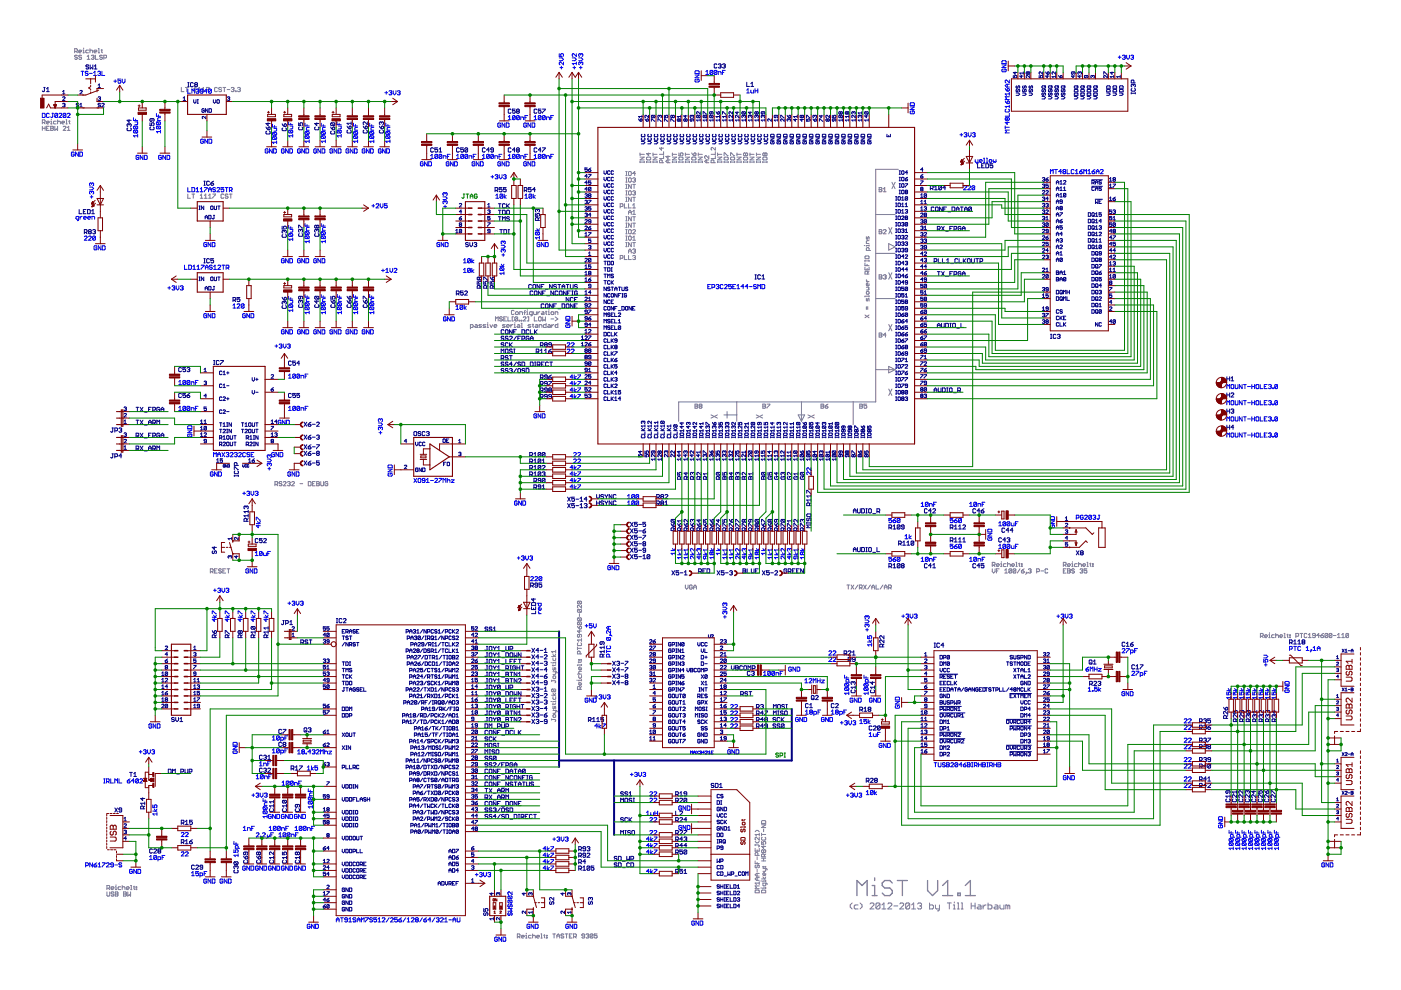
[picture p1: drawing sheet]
<svg xmlns="http://www.w3.org/2000/svg" width="297mm" height="210mm" viewBox="0 0 297 210" stroke-linecap="round" stroke-linejoin="round" font-family="sans-serif">
<g fill="none" stroke="#808080" stroke-width=".21">
<path d="M15.8 10.9l.6-.1-.1-.5h-.5v.9M16.1 10.9l.3 .3M16.4 11.8l-.1-.1-.5 .1 .6 .6-.1 .2-.5-.2M16.7 10.9h.6l-.2-.3-.4 .2 .1 .4h.3M17.3 11.8l-.2-.1-.4 .1 .1 .3 .5 .2-.2 .3-.4-.2M17.6 11.2h.3M17.6 10.6h.1v.6M17.7 10.2v.1M18.5 12.6h.6M18.5 12l.3-.3v.9M18.8 10.6h-.5l-.1 .2 .1 .4h.5M19.1 10.8l.4-.2 .1 .2v.4"/>
<path d="M19.1 10.3v.9M19.4 11.8l.4-.1 .1 .1-.1 .3M19.6 12.1h.2M19.8 12.1l.1 .2-.1 .3-.4-.2M19.9 10.9h.6l-.1-.3-.5 .2 .2 .4h.3M20.2 11.7v.9h.6M20.8 10.3h.2v.9M20.8 11.2h.3M21.4 10.6h.3M21.6 10.5v.5l.1 .2M21.7 11.8l-.1-.1-.5 .1 .2 .3 .4 .2-.1 .3-.5-.2M22 12.3h.5l.1-.5-.6-.1v.9"/>
<path d="M38.4 18.5v.9h.6M39.3 18.5h.6M39.6 18.5v.9M41.1 19.4h.6M41.1 18.8l.3-.3v.9M42 19.4h.5M42 18.8l.2-.3v.9M42.8 19.4h.6M42.8 18.8l.3-.3v.9M43.7 18.5h.6l-.6 .9M46.1 18.7l-.2-.2-.4 .2 .1 .7 .5-.1M47 18.7l-.2-.2-.4 .2 .1 .3 .5 .1-.2 .3-.4-.1"/>
<path d="M47.3 18.5h.6M47.6 18.5v.9M48.2 19h.5M49 18.7l.5-.2 .1 .2-.1 .3M49.3 19h.2M49.5 19l.1 .1-.1 .3-.5-.1M49.9 19.3l.2 .1zM50.4 18.7l.4-.2 .1 .2-.1 .3M50.7 19h.1M50.8 19l.1 .1-.1 .3-.4-.1M9 26h.4l.2-.5-.2-.1h-.4v.9M9 26.8v.8"/>
<path d="M9 27.2h.6M9.3 26l.3 .3M9.6 26.8v.8M9.9 26h.5l-.1-.3-.4 .1 .1 .5h.3M9.9 27.2h.3M10.4 26.8h-.5v.8h.5M10.8 26.8l.5 .1-.1 .3 .1 .3-.1 .1h-.4zM10.8 26.3h.2M10.8 25.7h.1v.6M10.8 27.2h.4M10.9 25.3v.1M11.6 26.8v.8l.3-.3 .3 .3v-.8"/>
<path d="M11.9 25.7h-.4l-.2 .1 .2 .5h.4M12.2 25.8l.5-.1 .1 .1v.5M12.2 25.4v.9M13.1 26h.6l-.2-.3-.4 .1 .2 .5h.2M13.4 26.9l.1-.1 .5 .1-.6 .7h.6M14 25.4h.1v.9M14 26.3h.3M14.3 27.6h.6M14.3 27.1l.3-.3v.8M14.6 25.7h.3M14.7 25.5v.6l.2 .2M132.7 40h.3"/>
<path d="M132.7 39.1h.3M132.7 38.6h.3M132.7 37.7h.3M132.7 37.2h.3M132.7 36.4h.3M132.8 36.4v.8M132.8 37.7v.9M132.8 39.1v.9M133.3 36.5l.1-.1 .4 .1v.6l-.1 .1-.4-.1zM133.4 37.7l.4 .2v.6l-.1 .1-.4-.1v-.6zM133.8 39.1v.9l-.5-.9v.9M134.1 37.9l.5-.2 .1 .2-.1 .3"/>
<path d="M134.1 39.1h.6M134.4 39.1v.9M134.4 38.2h.2M134.6 38.2l.1 .1-.1 .3-.5-.1M134.7 36.8h-.6l.5-.4v.8M135.7 34.4h.9M135.7 32.4v.6M135.7 34.2v.3M135.7 33.3h.9l-.9 .6h.9M135.7 32.7h.9M136.6 34.2v.3M137.1 33.5l.1-.2h.6l.2 .5-.2 .1h-.6z"/>
<path d="M137.1 34.4h.9M137.1 34.2v.3M137.5 32.4v.6l-.4-.4h.9M138 34.2v.3M138.5 34.4h.8M138.5 33.3h.8l-.8 .6h.8M138.5 32.7h.8M138.5 32.4v.6M138.5 34.2v.3M139.3 34.2v.3M140.3 31.3v.5l-.5-.4h.9M140.4 34.5v-.4l-.4-.2-.2 .2v.4h.9"/>
<path d="M140.7 32.2v.5h-.9M140.7 33v.6h-.9M141.6 33v.6l-.4-.4h.9M141.6 33.9v.6M142.1 33.9h-.6l-.3 .3 .3 .3h.6M142.6 34.4h.8M142.6 33.3h.8l-.8 .6h.8M142.6 32.7h.8M142.6 32.4v.6M142.6 34.2v.3M143.4 34.2v.3M143.9 32.4v.6h.5l-.2-.3 .2-.3 .4 .2-.1 .4"/>
<path d="M143.9 34.2v.3M143.9 34.4h.9M144.1 33.3h.6l.1 .5-.1 .1h-.6l-.2-.1zM144.8 34.2v.3M145.3 32.4v.6M145.3 34.2v.3M145.3 34.4h.9M145.3 33.3h.9l-.9 .6h.9M145.3 32.7h.9M146.2 34.2v.3M146.7 33.5l.1-.2h.6l.2 .5-.2 .1h-.6zM146.7 34.4h.9"/>
<path d="M146.7 34.2v.3M146.7 32.4l.4 .6M147.1 32.6l.3-.2 .2 .5-.5 .1zM147.6 34.2v.3M148 34.4h.9M148 33.3h.9l-.9 .6h.9M148 32.7h.9M148 32.4v.6M148 34.2v.3M148.9 34.2v.3M149.8 33.9v.6M150.3 33.9h-.6l-.3 .3 .3 .3h.6"/>
<path d="M150.3 33v.6l-.6-.6-.3 .2 .2 .4M151.4 34.5v-.4l-.5-.2-.1 .2v.4h.9M151.7 32.2v.5h-.9M151.7 33v.6h-.9M151.7 31.3v.5l-.8-.5-.1 .1 .1 .4M152.1 34.4h.9M152.1 33.3h.9l-.9 .6h.9M152.1 32.7h.9M152.1 32.4v.6M152.1 34.2v.3M153 34.2v.3M153.5 34.4h.9"/>
<path d="M153.5 33.5l.2-.2h.5l.2 .5-.2 .1h-.5zM153.5 33v-.6l.9 .6M153.5 34.2v.3M154.4 34.2v.3M154.9 34.4h.9M154.9 33.5l.1-.2h.6l.2 .5-.2 .1h-.6zM154.9 33v-.6l.9 .6M154.9 34.2v.3M155.8 34.2v.3M156.3 34.4h.8M156.3 33.3h.8l-.8 .6h.8M156.3 32.7h.8"/>
<path d="M156.3 32.4v.6M156.3 34.2v.3M157.1 34.2v.3M157.6 34.4h.9M157.6 33.5l.2-.2h.6l.1 .5-.1 .1h-.6zM157.6 34.2v.3M158.1 32.6l-.2-.2-.3 .2 .2 .4 .3-.1M158.1 32.6l.1-.2 .3 .2-.1 .4-.3-.1M158.1 32.6v.3M158.5 34.2v.3M159 34.4h.9M159 33.3h.9l-.9 .6h.9"/>
<path d="M159 32.7h.9M159 32.4v.6M159 34.2v.3M159.9 34.2v.3M160.4 34.4h.8M160.4 33.3h.8l-.8 .6h.8M160.4 32.7h.8M160.4 32.4v.6M160.4 34.2v.3M161.2 34.2v.3M161.7 34.4h.9M161.7 34.2v.3"/>
<path d="M161.9 33.3h.6l.1 .5-.1 .1h-.6l-.2-.1zM162.2 32.6l-.2-.2-.3 .2 .2 .4 .3-.1M162.2 32.6l.1-.2 .3 .2-.1 .4-.3-.1M162.2 32.6v.3M162.6 34.2v.3M186.4 39.8h.4l.2 .1-.2 .3 .2 .3-.2 .2h-.4zM189.1 38.7l.7 1.3M189.8 38.7l-.7 1.3M190.5 35.9h-4.8v49.3h-41.8v4.1M39.8 41.1v.9h.6M40.7 41.1h.6M41 41.1v.9"/>
<path d="M42.5 42h.5M42.5 41.4l.2-.3v.9M43.3 42h.6M43.3 41.4l.3-.3v.9M44.2 42h.6M44.2 41.4l.3-.3v.9M45.1 41.1h.6l-.6 .9M47.5 41.3l-.2-.2-.4 .2v.6l.1 .1 .5-.1M48.3 41.3l-.1-.2-.4 .2 .1 .3 .4 .1-.1 .3-.4-.1M48.6 41.1h.6M48.9 41.1v.9M131.5 54.8h.4l.2-.5-.2-.1h-.4v.8"/>
<path d="M131.5 43.8h.4l.2-.5-.2-.1h-.4v.9M132.4 43.2v.9h.6M132.4 54.2v.8h.6M132.7 52.3h.3M132.7 51.4h.3M132.7 50.9h.3M132.7 50.1h.3M132.7 49.6h.3M132.7 48.7h.3M132.7 48.2h.3M132.7 47.3h.3M132.7 46.8h.3"/>
<path d="M132.7 46h.3M132.7 42.7h.3M132.7 41.8h.3M132.7 41.3h.3M132.7 40.5h.3M132.8 40.5v.8M132.8 41.8v.9M132.8 46v.8M132.8 47.3v.9M132.8 48.7v.9M132.8 50.1v.8M132.8 51.4v.9"/>
<path d="M133.3 54.2v.8h.5M133.3 43.2v.9h.5M133.3 45.4v-.5l.3-.3 .2 .3v.5M133.3 53.7v-.6l.3-.3 .2 .3v.6M133.3 53.2h.5M133.3 45h.5M133.4 40.5l.4 .1v.6l-.1 .1-.4-.1v-.6zM133.4 48.7l.4 .1v.6l-.1 .2-.4-.2v-.6zM133.4 50.1l.4 .1v.6l-.1 .1-.4-.1v-.6zM133.8 41.8v.9l-.5-.9v.9M133.8 46v.8l-.5-.8v.8M133.8 47.3v.9l-.5-.9v.9"/>
<path d="M133.8 51.4v.9l-.5-.9v.9M134.1 43.5l.3-.3v.9M134.1 44.9l.3-.3v.8M134.1 54.3l.5-.1 .1 .1-.1 .3M134.1 40.6l.5-.1 .1 .1-.1 .3M134.1 48.8l.2-.1 .4 .1-.6 .8h.6M134.1 52.9l.5-.1 .1 .1-.1 .3M134.1 51.4h.6M134.1 50.4l.3-.3v.8M134.1 50.9h.6M134.1 47.3h.6M134.1 46h.6"/>
<path d="M134.1 45.4h.6M134.1 44.1h.6M134.1 41.8h.6M134.4 54.6h.2M134.4 53.2h.2M134.4 41.8v.9M134.4 46v.8M134.4 47.3v.9M134.4 51.4v.9M134.4 40.9h.2M134.6 54.6l.1 .2-.1 .2-.5-.1M134.6 40.9l.1 .1-.1 .3-.5-.1"/>
<path d="M134.6 53.2l.1 .2-.1 .3-.5-.2M183.2 52.1h.2M183.4 54.4l.1-.1h.6l.2 .4-.2 .2h-.6zM183.4 56.6v.6h.9v-.6M183.4 55.2v.3M183.4 55.8v.5h.9M183.4 55.3h.9M183.7 50.2v.4l.1 .1 .3-.5 .2 .5M183.7 59.3l.3 .4M183.7 59.7h.6M183.8 56v.3M183.8 56.9v.3"/>
<path d="M184 58.1v-.4l-.2-.2-.4 .2v.4h.9M184.3 51h-.5l-.1 .2v.4h.6M184.3 52.1h-.6v.1M184.3 53.1v-.4l-.5-.2-.1 .2v.4h.9M184.3 51.9v.3M184.3 55.2v.3M184.3 57.5l-.3 .3M185.7 45.5h4.1M185.7 53.7h4.1M186.4 48.7h.4l.2 .1-.2 .3 .2 .3-.2 .2h-.4zM186.4 58.3h.4l.2 .1-.2 .3 .2 .3-.2 .2h-.4zM186.4 40.2h.4"/>
<path d="M186.4 49.1h.4M186.4 58.7h.4M187.3 48.8l.1-.1 .5 .1-.6 .8h.6M187.3 40.7h.6M187.3 40.1l.3-.3v.9M187.3 58.4l.4-.1 .2 .1-.2 .3M187.6 58.7h.1M187.7 58.7l.2 .2-.2 .3-.4-.2M188.4 51.7l1.4 .6-1.4 .7zM188.4 48.2l.7 1.4M188.4 57.8l.7 1.4M189.1 48.2l-.7 1.4"/>
<path d="M189.1 57.8l-.7 1.4M99.7 69.4h.5l.1-.4-.1-.2h-.5v.9M100.8 68.8l.4 .2v.4h-.4l-.2-.1 .2-.2h.4M102.1 68.8h-.4l-.2 .2 .5 .1 .1 .2-.1 .1h-.5M103 68.8h-.5l-.1 .2 .1 .1 .5 .2-.2 .1h-.4M103.3 68.8h.1v.6M103.3 69.4h.3M103.4 68.4v.2M103.9 68.8l.3 .6 .3-.6M104.8 69.1h.5l-.1-.3-.4 .2v.3l.4 .1M105.1 68.1v-.9l.2 .3 .3-.3v.9M106.5 67.3l-.4-.1-.2 .3 .5 .1 .1 .3-.1 .2-.5-.2"/>
<path d="M106.8 67.6h.3M107.1 68.8h-.4l-.2 .2 .2 .1 .4 .2-.1 .1h-.5M107.4 67.2h-.6v.9h.6M107.4 69.1h.6l-.2-.3-.4 .2v.3l.4 .1M107.7 67.2v.9h.6M108.3 68.8v.6M108.7 68.8l-.4 .3M108.9 67.2h-.3v.9h.3M109 66l-.1-.2-.5 .2v.5l.2 .2 .4-.2M109 68.8h.2v.6M109 69.4h.3M109.2 68.4v.2"/>
<path d="M109.3 66.3l.4-.2 .2 .4-.4 .2zM109.7 67.3l-.4-.1-.1 .1v.6M109.7 67.3v.6l-.1 .2-.4-.2M109.7 67.3l-.5 .6M109.7 68.8l.5 .2v.4h-.5l-.1-.1 .1-.2h.5M110 67.9l.2 .2zM110.2 66.7v-.6h.4l.2 .2v.4M110.5 67.9l.1 .2zM110.5 68.6h.1v.8M110.5 69.4h.3M110.9 67.3l.2-.1 .4 .1-.6 .8h.6M111.1 66.3h.3"/>
<path d="M111.4 65.8l-.2 .2v.7M111.7 66.7h.3M111.7 66.1h.1v.6M111.8 65.7v.1M111.8 67.2h.3v.9h-.3M112.5 68.8h-.4l-.1 .2 .5 .3-.1 .1h-.4M112.8 68.8h.3M112.8 66.7h-.4l-.2-.2 .2-.4h.4v.7l-.3 .2M113 68.7v.6l.1 .1M113.1 66.1v.4l.2 .2h.4v-.6M113.3 67.2v.9h.6M113.6 68.8l.4 .2v.4h-.4l-.2-.1 .2-.2h.4"/>
<path d="M114 66.1v.6M114.3 67.2l.4 .1-.1 .8-.4-.2v-.6zM114.3 69.4v-.6h.4l.2 .2v.4M114.5 66.1l-.5 .3M114.9 66.1l.4 .2v.4h-.4l-.1-.2 .1-.1h.4M115.1 67.2v.9l.2-.3 .3 .3v-.9M115.6 66.1h.3M115.8 68.6v.8h-.5l-.1-.1 .1-.5h.5M115.8 66v.5l.1 .2M116.2 68.8l.5 .2v.4h-.5l-.1-.1 .1-.2h.5M116.2 66.7h.3M116.2 66.1h.2v.6"/>
<path d="M116.4 65.7v.1M116.8 67.6h.6M116.8 66.3l.5-.2 .1 .4-.4 .2zM117 68.8v.6M117.4 68.8l-.4 .3M117.7 67.2l.6 .4-.6 .5M117.7 66.7v-.6h.4l.2 .2v.4M118.3 68.6v.8h-.4l-.2-.4 .2-.2h.4M183.4 66.8l.9 .6M183.7 63.2v.5l.1 .1 .3-.6 .2 .6M183.7 65v.6M183.7 60.9h.4l.2 .1-.2 .5h-.4"/>
<path d="M183.8 61.8l.5 .1-.2 .5-.4-.2zM184 65v.6M184.3 66.8l-.9 .6M184.3 60.2l-.2 .4h-.3l-.1-.4 .3-.2v.6M184.3 62.7v.2M184.3 62.8h-.9v.1M185.7 63.3h4.1M185.7 78.4h4.1M186.4 70.6h.4l.2 .2-.2 .2 .2 .3-.2 .2h-.4zM186.4 71h.4M187.9 71h-.6l.4-.4v.9M188.4 77.7l1.4 .7-1.4 .7z"/>
<path d="M188.4 68.8l.7 1.3M189.1 68.8l-.7 1.3M147.4 85.7h.4l.1 .1-.1 .3 .1 .3-.1 .2h-.4zM147.4 86.1h.4M148.4 86.1l-.2-.1 .2-.3 .4 .1-.1 .3M148.4 86.1l-.2 .2 .2 .3 .4-.2-.1-.3M148.4 86.1h.3M150.7 88l1.4 .6M152.1 88l-1.4 .6M153.5 88h2.7M154.2 87.3v1.3M156.2 85.2v4.1"/>
<path d="M160.3 88l1.4 .6M161.7 88l-1.4 .6M161.7 85.7h.5l.1 .1-.1 .3 .1 .3-.1 .2h-.5zM161.7 86.1h.5M162.6 85.7h.6l-.6 .9M169.2 88h1.4l-.7 1.3zM169.9 85.2v4.1M171.3 88l1.4 .6M172.7 88l-1.4 .6M174.1 85.7h.4l.2 .1-.2 .3 .2 .3-.2 .2h-.4zM174.1 86.1h.4M175 86.1h.4l.1 .3-.4 .2z"/>
<path d="M175.5 85.7l-.5 .4M180.9 85.2v4.8M182.3 85.7h.4l.2 .1-.2 .3 .2 .3-.2 .2h-.4zM182.3 86.1h.4M183.8 85.7h-.6v.4l.3-.1 .3 .1-.2 .5-.4-.2M188.4 82.5l.7 1.4M189.1 82.5l-.7 1.4M58.3 102.7h.4l.2-.1-.2-.5h-.4v.9M58.6 102.7l.3 .3M59.8 102.3l-.2-.2-.4 .2 .1 .3 .5 .1-.2 .3-.4-.2M60.1 102.3l.1-.2 .4 .2-.5 .7h.5M61 102.3l.4-.2 .1 .2-.1 .3"/>
<path d="M61.2 102.6h.2M61.4 102.6l.1 .1-.1 .3-.4-.2M61.8 102.3l.2-.2 .4 .2-.6 .7h.6M63.6 102.6h.6M65.4 102.1h.4l.2 .2v.5l-.2 .2h-.4zM66.3 102.6h.2M66.8 102.1h-.5v.9h.5M67.1 102.1h.5l.1 .2-.1 .3 .1 .2-.1 .2h-.5zM67.1 102.6h.5M68 102.1v.7l.2 .2 .4-.2v-.7M69.5 102.3l-.2-.2-.4 .2v.5l.1 .2 .5-.2v-.2h-.3M210.4 119.8h.4l.2-.4-.2-.2h-.4v.9"/>
<path d="M210.7 119.8l.3 .3M211.3 119.8h.6l-.2-.3-.4 .2v.3l.4 .1M212.2 119.5h.1v.6M212.3 119.1v.1M213.3 119.5h-.4l-.2 .2 .2 .4h.4M213.6 119.7l.5-.2 .1 .2v.4M213.6 119.2v.9M214.5 119.8h.6l-.2-.3-.4 .2v.3l.4 .1M215.4 119.2h.1v.9M216 119.5h.3M216.1 119.4v.6l.2 .1M216.6 120l.1 .1z"/>
<path d="M216.6 119.5l.1 .2zM225.4 119.8h.5l.1-.4-.1-.2h-.5v.9M225.7 119.8l.3 .3M226.3 119.8h.6l-.1-.3-.5 .2v.3l.5 .1M227.2 119.5h.2v.6M227.4 119.1v.1M228.4 119.5h-.5l-.1 .2 .1 .4h.5M228.7 119.7l.4-.2 .2 .2v.4M228.7 119.2v.9M229.6 119.8h.6l-.2-.3-.4 .2v.3l.4 .1M230.5 119.2h.1v.9M231 119.5h.3"/>
<path d="M231.2 119.4v.6l.1 .1M231.6 120l.2 .1zM231.6 119.5l.2 .2zM44.6 121.2h.4l.2-.1-.2-.5h-.4v.9M44.9 121.2l.3 .3M45.5 121.1h.3M46.1 120.6h-.6v.9h.6M46.9 120.8l-.4-.2-.1 .3 .4 .2 .1 .2-.1 .2-.4-.2M47.2 121.1h.3M47.8 120.6h-.6v.9h.6M48.1 120.6h.6M48.4 120.6v.9"/>
<path d="M116.9 139.2h.9M117.2 139.5l.2 .6 .4-.2v-.4M117.2 138.7l.3 .5 .3-.5M117.8 137.9v.6M117.8 138.2h-.9l.3 .3M122.4 137.2v.6M122.4 137.5h.9M122.4 132.8l.5 .5M122.6 127.5l-.2 .4 .2 .1h.5M122.6 129.2l-.2 .5 .2 .1h.5M122.6 131l-.2 .4 .2 .2h.5M122.6 131.9l-.2 .4 .2 .2h.5"/>
<path d="M122.6 136.3l-.2 .1 .2 .5h.5l.2-.2-.2-.4M122.6 127.5h.5l.2 .1-.2 .4M122.6 129.2h.5l.2 .2-.2 .4M122.6 131l.7 .1-.2 .5M122.6 131.9h.5l.2 .1-.2 .5M122.6 131.9l.5 .6M122.6 131l.5 .6M122.6 129.2l.5 .6M122.6 127.5l.5 .5M122.7 139.8l.2 .2zM122.9 134.5v.5l-.2 .1-.3-.1 .2-.5h.5l.2 .2-.2 .4M122.9 132.9l.2-.1 .2 .4-.4 .1z"/>
<path d="M122.9 130.1v.6M122.9 133.6v.6l-.5-.4h.9M123 138.6v-.4l-.4-.2-.2 .2v.4h.9M123.1 139.8l.2 .2zM123.3 128.3v.6l-.6-.6-.3 .2 .2 .4M123.3 135.4v.6M123.3 135.7h-.9l.3 .3M145.3 124v.6l.3 .3 .3-.3v-.6M146.8 124.2l-.2-.2-.4 .2v.6l.4 .1 .2-.4h-.3M147.1 124.5h.6M147.1 124.9v-.6l.3-.3 .3 .3v.6M179.6 124h.5"/>
<path d="M179.9 124v.9M180.4 124l.6 .9M181 124l-.6 .9M181.9 124l-.6 .9M182.2 124.6h.4l.2-.4-.2-.2h-.4v.9M182.5 124.6l.3 .3M183.1 124l.6 .9M183.7 124l-.6 .9M184.6 124l-.6 .9M184.8 124.5h.6M184.8 124.9v-.6l.3-.3 .3 .3v.6M185.7 124v.9h.6"/>
<path d="M187.2 124l-.6 .9M187.5 124.5h.6M187.5 124.9v-.6l.3-.3 .3 .3v.6M188.4 124.6h.4l.2-.4-.2-.2h-.4v.9M188.7 124.6l.3 .3M210.4 120.6v.6l.3 .3 .3-.3v-.6M211.3 121.1h.3M211.9 120.6h-.6v.9M212.2 120.1h.2M213 120.9l.3-.3v.9M213 121.5h.6M214.5 120.8v.5l-.1 .2-.5-.2"/>
<path d="M214.5 120.8l-.4-.2-.2 .2v.5M214.5 120.8l-.6 .5M215.4 120.8l-.2 .7-.4-.2M215.4 120.8l-.2-.2-.4 .2v.5M215.4 120.8l-.6 .5M215.4 120.1h.3M216.3 120.6l-.6 .9M216.6 121.1h.4l.1 .2-.4 .2zM217.1 120.6l-.5 .5M217.6 121.3l.1 .2zM217.7 121.5l-.3 .3M218 120.8l.5-.2 .1 .2-.1 .3"/>
<path d="M218.3 121.1h.2M218.5 121.1l.1 .1-.1 .3-.5-.2M219.8 121.2h.4l.2-.4-.2-.2h-.4v.9M220.7 121.1h.6M222.1 120.8l-.1-.2-.4 .2v.5l.1 .2 .4-.2M225.4 121.1h.3M226 120.6h-.6v.9h.6M226.3 120.6h.5l.1 .2-.1 .3 .1 .2-.1 .2h-.5zM226.3 121.1h.5M227.2 120.1h.3M227.8 120.8l-.2-.2-.4 .2 .2 .3 .4 .1-.2 .3-.4-.2M229 120.8l.4-.2 .2 .2-.2 .3"/>
<path d="M229.3 121.1h.1M229.4 121.1l.2 .1-.2 .3-.4-.2M230.4 120.6h-.5v.5l.4-.2 .1 .4-.1 .2-.4-.2M230.5 120.1h.2M267.2 134.9h.5l.1-.2-.1-.4h-.5v.9M267.5 134.9l.3 .3M268.1 134.9h.6l-.1-.3-.5 .1v.3l.5 .2M269 135.2h.3M269 134.6h.2v.6M269.2 134.2v.1M270.2 134.6h-.5l-.1 .1 .1 .5h.5M270.5 134.7l.4-.1 .2 .1v.5"/>
<path d="M270.5 134.3v.9M271.4 134.9h.5l-.1-.3-.4 .1v.3l.4 .2M272.2 134.3h.2v.9M272.2 135.2h.3M272.8 134.6h.3M273 134.5v.5l.1 .2M273.4 135l.2 .2zM273.4 134.6l.2 .1zM274.7 134.9h.5l.1-.2-.1-.4h-.5v.9M275.6 134.3h.6M275.9 134.3v.9M277.1 134.5l-.2-.2-.4 .2 .1 .7 .5-.2"/>
<path d="M277.4 135.2h.6M277.4 134.6l.3-.3v.9M278.9 134.7h-.5l-.1-.1 .1-.3 .5 .2v.5l-.2 .2-.4-.2M279.7 134.7h-.5l.4-.4v.9M280 134.7h.5l.1 .3-.4 .2zM280.6 134.3l-.6 .4M281.5 134.5l-.4-.2-.2 .2v.5M281.5 134.5v.5l-.1 .2-.5-.2M281.5 134.5l-.6 .5M282.4 134.5l-.1-.2-.5 .2v.5M282.4 134.5l-.1 .7-.5-.2M282.4 134.5l-.6 .5"/>
<path d="M282.7 134.7h.6M283.6 135.2h.6M283.6 134.6l.3-.3v.9M284.5 135.2h.6M284.5 134.6l.3-.3v.9M285.9 134.5l-.1-.2-.5 .2v.5M285.9 134.5v.5l-.1 .2-.5-.2M285.9 134.5l-.6 .5M116.8 148.7h.1M116.8 140.5h.1M116.9 152.5h.8l.1 .2-.1 .3M116.9 144.3h.8l.1 .2-.1 .3"/>
<path d="M116.9 144.2v.3M116.9 152.4v.3M116.9 147.4h.9M117.1 146.1l.7 .1-.1 .5M117.1 146.1l-.2 .4 .2 .2h.6M117.1 146.1l.6 .6M117.2 141.5l.2 .6 .3-.6 .1 .2v.4M117.2 147.7l.2 .6 .4-.2v-.4M117.2 149.8l.2 .5 .3-.5 .1 .1v.4M117.2 140.9v.3M117.2 149.2v.3M117.2 150.6h.8l.1 .3"/>
<path d="M117.2 142.4h.8l.1 .3M117.2 147l.3 .4 .3-.4M117.4 143.3l.4 .1-.1 .5-.5-.2zM117.4 151.5l.4 .2-.1 .4-.5-.1zM117.8 140.4v.3M117.8 142.4v.5l-.1 .1h-.5M117.8 148.6v.3M117.8 150.6v.5l-.1 .1h-.5M117.8 140.5h-.6v.2M117.8 148.7h-.6v.2M117.8 149.2l-.1 .1h-.6M117.8 140.9l-.1 .2h-.6"/>
<path d="M122.3 144.2h.1M122.4 142.9h.9M122.7 143.2v.4l.2 .2 .4-.2v-.4M122.7 140.3v.2M123 146.2v-.5l-.4-.1-.2 .1v.5h.9M123.3 145.6l-.3 .3M123.3 141.6l-.2 .4-.4-.1v-.3l.3-.2v.6M123.3 141h-.9v.1M123.3 144.8l-.2 .5h-.2l-.2-.5 .3-.1v.6M123.3 140.8v.3M123.3 144.1v.3M123.3 142.3h-.4l-.2 .2 .2 .4"/>
<path d="M123.3 144.2h-.6v.2M123.3 140.3l-.7 .1M160.1 179.2h.7l.2 .1-.2 .3M160.1 179.9v.6h.9v-.6M160.1 179v.3M160.1 178.4l.3 .3h.3l.3-.3M160.1 176.3l.3-.2h.3l.3 .2M161 176.7v.5M161 177.5v.6l-.6-.6-.3 .2 .2 .4M161 176.9h-.9l.3 .3M161.5 174.1l.1-.1h.6l.1 .1v.5h-.8zM161.5 176.9h.8"/>
<path d="M161.5 178.4v.6h.4l-.1-.3 .1-.3 .4 .2-.1 .4M161.5 176.7v.5M161.5 174.9h.8l-.8 .6h.8M161.6 177.5l-.1 .2 .1 .4h.6l.1-.1-.1-.5M161.9 175.8v.5M161.9 179.3v.6l-.4-.4h.8M22.7 188.3h.4l.2-.4-.6-.2v.9M22.7 189.1v.7l.1 .2 .5-.2v-.7M23 188.3l.3 .3M23.6 188.3h.6l-.2-.3-.4 .2 .1 .4h.3M24.2 189.3l-.5-.2-.1 .3 .4 .1 .2 .3-.2 .2-.4-.2M24.4 188.6h.3"/>
<path d="M24.4 188h.2v.6M24.4 189.1h.5l.1 .2-.1 .7h-.5zM24.4 189.5h.5M24.6 187.6v.1M25.6 188h-.4l-.2 .2 .2 .4h.4M25.9 188.2l.5-.2 .1 .2v.4M25.9 187.7v.9M26.2 189.1h.4l.2 .2-.2 .2 .2 .3-.2 .2h-.4zM26.2 189.5h.4M26.8 188.3h.6l-.2-.3-.4 .2v.3l.4 .1M27.1 189.1v.9l.3-.3 .3 .3v-.9M27.7 187.7h.1v.9"/>
<path d="M27.7 188.6h.3M28.3 188h.3M28.4 187.9l.2 .7M28.9 188.5l.1 .1zM28.9 188l.1 .2zM109.7 198.6h.4l.2-.1-.2-.5h-.4v.9M110 198.6l.3 .3M110.6 198.6h.5l-.1-.3-.4 .2v.3l.4 .1M111.4 198.9h.3M111.4 198.3h.2v.6M111.6 197.9v.1M112.6 198.3h-.4l-.2 .2 .2 .4h.4"/>
<path d="M112.9 198.5l.4-.2 .2 .2v.4M112.9 198v.9M113.8 198.6h.6l-.2-.3-.4 .2v.3l.4 .1M114.7 198h.1v.9M114.7 198.9h.3M115.3 198.3h.3M115.4 198.2v.6l.2 .1M115.9 198.8l.1 .1zM115.9 198.3l.1 .2zM117.2 198h.6M117.5 198v.9M118.1 198.5h.6"/>
<path d="M118.1 198.9v-.6l.3-.3 .3 .3v.6M119.5 198.2l-.1-.2-.4 .2 .1 .3 .4 .1-.1 .3-.4-.1M119.8 198h.6M120.1 198v.9M120.7 198.5h.3M121.3 198h-.6v.9h.6M121.6 198.6h.4l.2-.1-.2-.5h-.4v.9M121.9 198.6l.3 .3M124 198.5h-.5l-.1-.2 .1-.3 .5 .2v.6l-.2 .1-.4-.1M124.2 198.2l.5-.2 .1 .2-.1 .3M124.5 198.5h.2M124.7 198.5l.1 .1-.1 .3-.5-.1"/>
<path d="M125.7 198.2l-.1-.2-.5 .2v.6M125.7 198.2v.6l-.1 .1-.5-.1M125.7 198.2l-.6 .6M126.6 198h-.6v.5l.4-.2 .2 .5-.2 .1-.4-.1M160.1 188.9l.2-.2h.5l.2 .2v.4h-.9zM160.1 182.5v.6h.9M160.3 183.4l-.2 .2 .2 .4 .2-.1 .2-.5 .3 .2-.2 .4M160.5 180.2v.3M160.5 181.7v.5M160.5 182.8v.3M160.5 184.3v.6M160.5 185.2v.6"/>
<path d="M160.5 186.1v.5M160.7 181.4v-.5l-.4-.1-.2 .1v.5h.9M161 186.9v.6M161 187.8h-.9l.3 .3-.3 .3h.9M161 187.2h-.9l.3 .3M161 186.1h-.6l-.3 .3 .3 .2h.6M161 185.2h-.6l-.3 .3 .3 .3h.6M161.3 188.3h.2M161.3 186.8h.2M161.5 188.9l.1-.2h.6l.1 .2v.4h-.8zM161.5 186.4h.8M161.5 182.5h.8"/>
<path d="M161.5 181.9h.8M161.8 184.1h.7l.1 .3M161.8 183.7l.1 .2zM161.8 185.9l.3 .5 .2-.5M161.9 180.3l-.1-.1-.3 .1 .1 .5 .3-.2M161.9 180.3l.2-.1 .2 .1-.1 .5-.3-.2M161.9 180.3v.3M161.9 181.9v.6M162.1 181.7v-.5l-.5-.1-.1 .1v.5h.8M162.2 183.7l.1 .2zM162.3 185.2l-.1 .4-.4-.1v-.3l.3-.2v.6M162.3 187.2v.5l-.1 .1-.4-.1v-.5h.7l.1 .3"/>
<path d="M162.3 184.1v.5l-.1 .1h-.4M162.3 186.6v.3M162.3 188.1v.3M162.3 186.8h-.5v.1M162.3 188.3h-.5v.1M162.3 181.1l-.2 .3M180.7 191.5l-.4 .4v.4l.4 .4M181.9 191.9h-.6l-.2 .2v.4l.2 .2h.6M182.4 191.5l.4 .4v.4l-.4 .4M184.5 191.7l.2-.2h.4l.2 .2v.2l-.8 .8h.8M186.6 191.7l-.2-.2h-.5l-.2 .2v.8M186.6 191.7v.8l-.2 .2h-.5l-.2-.2"/>
<path d="M186.6 191.7l-.9 .8M187 192.7h.8M187 191.9l.4-.4v1.2M188.2 191.7l.2-.2h.5l.2 .2v.2l-.9 .8h.9M189.5 192.1h.9M190.8 191.7l.2-.2h.4l.2 .2v.2l-.8 .8h.8M192.9 191.7v.8l-.2 .2h-.5l-.2-.2M192.9 191.7l-.2-.2h-.5l-.2 .2v.8M192.9 191.7l-.9 .8M193.3 192.7h.8M193.3 191.9l.4-.4v1.2M194.5 191.7l.3-.2h.4l.2 .2-.2 .4"/>
<path d="M195 192.1h.2M195.2 192.1l.2 .2-.2 .4h-.4l-.3-.2M197.1 191.5v1.2h.6l.2-.2v-.4l-.2-.2h-.6M198.3 191.9v.6l.2 .2h.7M199.2 191.9v1l-.4 .2M200.9 191.5h.8M201.3 191.5v1.2M202.1 191.9h.2v.8M202.1 192.7h.4M202.3 191.2v.3M203 192.7h.4M203 191.5h.2v1.2"/>
<path d="M203.8 192.7h.4M203.8 191.5h.2v1.2M205.9 192.1h.8M205.9 191.5v1.2M206.7 191.5v1.2M207.4 191.9h.4l.2 .2v.6h-.6l-.2-.2 .2-.2h.6M208.4 191.9v.8M209.1 191.9h-.2l-.5 .4M209.5 191.5v1.2h.6l.2-.2v-.4l-.2-.2h-.6M210.9 191.9h.5l.2 .2v.6h-.7l-.2-.2 .2-.2h.7M212 191.9v.6l.2 .2h.7v-.8M213.7 192.1l-.4-.2v.8"/>
<path d="M213.7 192.1v.6M213.7 192.1l.2-.2 .2 .2v.6"/>
</g>
<g fill="none" stroke="#808080" stroke-width=".28">
<path d="M181.7 189.9v-3.2l1.1 1 1.1-1v3.2M184.9 187.7h.5v2.2M184.9 189.9h1.1M185.4 186.1v.6M189.2 187.2l-.5-.5h-1.1l-.6 .5v.5l.6 .6h1.1l.5 .5v.6l-.5 .5h-1.1l-.6-.5M190.2 186.7h2.2M191.3 186.7v3.2M196.7 186.7v2.1l1 1.1 1.1-1.1v-2.1M199.9 189.9h2.1M199.9 187.7l1-1v3.2M203.1 189.4h.5v.5h-.5zM204.7 189.9h2.1"/>
<path d="M204.7 187.7l1-1v3.2"/>
</g>
<g fill="none" stroke="#00f" stroke-width=".21">
<path d="M17.2 15.1h.6M17.5 15.1v.9M18.7 15.3l-.5-.2-.1 .3 .4 .2 .2 .3-.2 .1-.4-.1M19 15.6h.6M19.9 16h.5M19.9 15.4l.2-.3v.9M20.7 15.3l.5-.2 .1 .2-.1 .3M21 15.6h.2M21.2 15.6l.1 .1-.1 .3-.5-.1M21.6 15.1v.9h.6M24.1 17.2h.6M24.4 16.9v.6"/>
<path d="M25.6 16.8h-.6v.4l.3-.1 .3 .1-.1 .4-.5-.1M25.9 16.8v.6l.3 .2 .3-.2v-.6M39.8 18.9v.9h.6M40.7 19.8v-.9l.3 .3 .3-.3v.9M41.6 19l.4-.1 .2 .1-.2 .3M41.9 19.3h.1M42 19.3l.2 .2-.2 .3-.4-.2M43 19.3h-.4l-.1-.1 .1-.3 .4 .1v.6l-.1 .2-.4-.2M43.9 19.3h-.6l.5-.4v.9M44.8 19l-.4-.1-.2 .1v.6M44.8 19v.6l-.1 .2-.5-.2M44.8 19l-.6 .6"/>
<path d="M81.6 19.7h.6M81.9 19.4v.6M82.5 19.4l.4-.2 .2 .2-.2 .3M82.8 19.7h.1M82.9 19.7l.2 .1-.2 .3-.4-.1M83.4 19.2v.6l.3 .3 .2-.3v-.6M84.2 19.4l.5-.2 .1 .2-.1 .3M84.5 19.7h.2M84.7 19.7l.1 .1-.1 .3-.5-.1M118.6 12.3h.6l.3 .3-.3 .3h-.6M118.6 11.4v.6h.4l-.1-.3 .1-.3 .5 .1-.2 .5M118.7 14.3h.6"/>
<path d="M119 14v.6M119.5 13.2v.5l-.6-.5-.3 .1 .1 .4M121.3 12.3h.6l.3 .3-.3 .3h-.6M121.5 14.3h.5M121.8 14v.6M122.2 13.5h-.9l.3 .2M122.2 11.4v.6l-.6-.6-.3 .1 .2 .5M122.2 13.2v.5M122.7 12.3h.6l.3 .3-.3 .3h-.6M122.8 14.3h.6M123.1 11.5v.2M123.1 13.3v.2"/>
<path d="M123.1 14v.6M123.1 13.3l-.1-.1-.3 .1 .1 .4M123.1 11.5l-.1-.1-.3 .1 .1 .5M123.1 13.3l.2-.1 .3 .1-.2 .4M123.1 11.5l.2-.1 .3 .1-.2 .5M147.4 15.2l.1-.2h.6l.1 .2v.4h-.8zM147.4 15.9h.8l-.8 .6h.8M147.5 16.8l-.1 .1 .1 .5h.6l.1-.5-.4-.1v.3M149.6 15.2l.3-.3v.9M149.6 15.8h.6M151.1 15.1v.5l-.1 .2-.5-.2M151.1 15.1l-.4-.2-.2 .2v.5"/>
<path d="M151.1 15.1l-.6 .5M152 15.1v.5l-.2 .2-.4-.2M152 15.1l-.2-.2-.4 .2v.5M152 15.1l-.6 .5M152.3 15.8v-.6h.4l.2 .1v.5M153.2 15.3h.3M153.8 14.9h-.6v.9M158.3 19.1l.3-.3v.9M158.3 19.7h.6M159.2 19.1v.5l.1 .1h.5v-.6M160.1 19.3h.6M160.1 18.8v.9"/>
<path d="M160.7 18.8v.9M212.4 13.8h.9l-.9 .5h.9M212.6 14.6l-.2 .2 .2 .4h.6l.1-.1-.1-.5h-.3v.3M212.6 12.9h.6l.1 .1v.5h-.9v-.5zM213.1 18.8l.5 .5M213.6 17.9v.6M213.6 18.9l.2-.1 .2 .4-.4 .1zM214 17v.6l-.6-.6-.3 .1 .2 .5M214 19.6v.6M214 19.9h-.9l.3 .3M214 17.9h-.6l-.3 .3 .3 .3h.6M237.1 12.1h.6"/>
<path d="M237.4 11.8v.6M238 11.8l.4-.1 .2 .1-.2 .3M238.3 12.1h.1M238.4 12.1l.2 .2-.2 .3-.4-.2M238.9 11.7v.6l.3 .3 .3-.3v-.6M239.8 11.8l.4-.1 .1 .1-.1 .3M240 12.1h.2M240.2 12.1l.1 .2-.1 .3-.4-.2M9 24h.4l.2 .2v.6l-.2 .1h-.4zM10.4 24.2l-.1-.2-.4 .2v.6l.1 .1 .4-.1M11 24h.3M11.2 24v.8l-.2 .1-.2-.1"/>
<path d="M12.2 24.2v.6l-.1 .1-.5-.1M12.2 24.2l-.4-.2-.2 .2v.6M12.2 24.2l-.6 .6M12.5 24.2l.2-.2 .4 .2-.6 .7h.6M14 24.2v.6l-.2 .1-.4-.1M14 24.2l-.2-.2-.4 .2v.6M14 24.2l-.6 .6M14.3 24.2l.1-.2 .5 .2-.6 .7h.6M15.7 32.4l-.1-.2-.5 .2v.6l.2 .1 .4-.1v-.3h-.3M16.6 32.2v.9l-.6-.9v.9M16.9 32.2h.5l.1 .2-.1 .7h-.5zM19 39.7h.6l.3 .3-.3 .3h-.6"/>
<path d="M19.4 38.9v.2M19.4 38.9l-.1-.1-.3 .1 .1 .5M19.4 38.9l.2-.1 .3 .1-.2 .5M28.3 25v.5h.9M28.4 27.6l.8 .1-.2 .5M28.4 26.7h.6l.2 .2-.2 .4M28.4 27.6l-.1 .1 .1 .5h.6M28.4 26.7l-.1 .2 .1 .4h.6M28.4 27.6l.6 .6M28.4 26.7l.6 .6M28.6 25.8h.6v.5l-.2 .1h-.4M28.7 25.3v.2"/>
<path d="M29.2 28.8h-.9l.3 .3M29.2 28.5v.6M29.4 33.1l-.1-.2-.4 .2v.6l.4 .1 .1-.4h-.3M30.3 32.9v.9l-.6-.9v.9M30.6 32.9h.5l.1 .2v.6l-.1 .1h-.5zM33.2 24.1v.6h.8M33.3 26.7l.7 .2-.1 .4M33.3 25.8l-.1 .2 .1 .4h.6M33.3 26.7l-.1 .2 .1 .4h.6M33.3 25.8h.6l.1 .2-.1 .4M33.3 26.7l.6 .6M33.3 25.8l.6 .6"/>
<path d="M33.6 24.4v.3M34 27.9h-.8l.2 .3M34 25h-.4l-.2 .1v.4h.6M34 27.6v.6M34.2 33.1l-.1-.2-.5 .2v.6l.2 .1 .4-.1v-.3h-.3M35.1 32.9v.9l-.6-.9v.9M35.4 32.9h.4l.2 .2v.6l-.2 .1h-.4zM39.8 39.8v.9h.6M40.7 39.8h.4l.2 .1v.6l-.2 .2h-.4zM43.1 29.7l-.1-.2-.5 .2v.5l.2 .2 .4-.2v-.2h-.3M43.3 39.8h.6l-.6 .9M44 29.5v.9l-.6-.9v.9"/>
<path d="M44.3 29.5h.4l.2 .2v.5l-.2 .2h-.4zM45.7 39.9l-.1-.1-.5 .1 .2 .3 .4 .2-.1 .3-.5-.2M46 39.9l.1-.1 .5 .1-.6 .8h.6M47.5 39.8h-.6v.4l.3-.1 .3 .1-.2 .5-.4-.2M47.8 39.8h.5M48 39.8v.9M56.8 31.7l-.1-.1-.5 .1v.6l.2 .1 .4-.1v-.3h-.3M57.7 31.6v.8l-.6-.8v.8M57.8 26.3v.6h.9M57.9 29l.6 .6M57.9 28.1l.8 .1-.2 .5M57.9 29h.6l.2 .1-.2 .5"/>
<path d="M57.9 29l-.1 .4 .1 .2h.6M57.9 28.1l-.1 .1 .1 .5h.6M57.9 28.1l.6 .6M58 31.6h.4l.2 .1v.6l-.2 .1h-.4zM58.1 27.2h.6v.5l-.2 .1h-.4M58.2 26.6v.3M58.7 29.9v.6M58.7 30.2h-.9l.3 .3M60.3 31.7l-.2-.1-.4 .1v.6l.1 .1 .5-.1v-.3h-.3M61.1 31.6v.8l-.5-.8v.8M61.2 25.8v.6h.9M61.3 27.6l.6 .6"/>
<path d="M61.3 27.6l.8 .1-.2 .5M61.3 27.6l-.1 .4 .1 .2h.6M61.4 31.6h.5l.1 .1v.6l-.1 .1h-.5zM61.5 26.7h.6v.5l-.2 .1h-.4M61.6 26.1v.3M62.1 28.8h-.9l.3 .3M62.1 28.5v.6M63.7 31.7l-.2-.1-.4 .1v.6l.1 .1 .5-.1v-.3h-.3M64.6 31.6v.8l-.6-.8v.8M64.7 26.1v.6h.9M64.8 28.8l-.1 .1 .1 .5h.6M64.8 28.8h.6l.2 .1-.2 .5"/>
<path d="M64.8 27.9l-.1 .4 .1 .2h.6M64.8 27.9h.6l.2 .1-.2 .5M64.8 28.8l.6 .6M64.8 27.9l.6 .6M64.9 31.6h.4l.1 .1v.6l-.1 .1h-.4zM65.1 26.4v.3M65.6 30h-.9l.3 .2M65.6 27h-.5l-.1 .2v.4h.6M65.6 29.7v.5M67.1 31.7l-.1-.1-.5 .1v.6l.2 .1 .4-.1v-.3h-.3M68 31.6v.8l-.6-.8v.8M68.1 26.1v.6h.9"/>
<path d="M68.2 27.9h.6l.2 .1-.2 .5M68.2 28.8h.6l.2 .1-.2 .5M68.2 28.8l-.1 .1 .1 .5h.6M68.2 27.9l-.1 .4 .1 .2h.6M68.2 28.8l.6 .6M68.2 27.9l.6 .6M68.3 31.6h.4l.2 .1v.6l-.2 .1h-.4zM68.5 26.4v.3M69 30h-.9l.3 .2M69 29.7v.5M69 27h-.5l-.1 .2v.4h.6M70.5 31.7l-.1-.1-.4 .1 .1 .7 .4-.1v-.3h-.3"/>
<path d="M71.4 31.6v.8l-.6-.8v.8M71.5 25.8v.6h.8M71.6 27.6l.7 .1-.1 .5M71.6 27.6l-.1 .1 .1 .5h.6M71.6 27.6l.6 .6M71.7 31.6h.5l.1 .1v.6l-.1 .1h-.5zM71.8 26.7h.5v.5l-.1 .1h-.4M71.9 26.1v.3M72.3 28.8h-.8l.3 .3M72.3 28.5v.6M74 31.7l-.2-.1-.4 .1v.6l.1 .1 .5-.1v-.3h-.3M74.8 31.6v.8l-.5-.8v.8"/>
<path d="M75 26.1v.6h.8M75.1 28.8h.6l.1 .1-.1 .5M75.1 27.9l-.1 .4 .1 .2h.6M75.1 28.8l-.1 .4 .1 .2h.6M75.1 27.9h.6l.1 .1-.1 .5M75.1 28.8l.6 .6M75.1 27.9l.6 .6M75.1 31.6h.5l.1 .1-.1 .7h-.5zM75.4 26.4v.3M75.8 30h-.8l.2 .2M75.8 27h-.4l-.2 .2v.4h.6M75.8 29.7v.5"/>
<path d="M77.4 31.7l-.2-.1-.4 .1v.6l.1 .1 .5-.1v-.3h-.3M78.3 31.6v.8l-.6-.8v.8M78.4 26.1v.6h.8M78.5 28.8h.6l.1 .1-.1 .5M78.5 28.8l-.1 .1 .1 .5h.6M78.5 27.9l-.1 .1 .1 .5h.6M78.5 27.9h.6l.1 .1-.1 .5M78.5 28.8l.6 .6M78.5 27.9l.6 .6M78.6 31.6h.4l.1 .1v.6l-.1 .1h-.4zM78.8 26.4v.3M79.2 30h-.8l.3 .2"/>
<path d="M79.2 27h-.4l-.1 .2v.4h.5M79.2 29.7v.5M80.8 31.7l-.1-.1-.5 .1v.6l.2 .1 .4-.1v-.3h-.3M81.7 31.6v.8l-.6-.8v.8M81.8 26.1v.6h.9M81.9 28.8l-.1 .1 .1 .5h.6M81.9 28.8h.6l.2 .1-.2 .5M81.9 27.9l-.1 .4 .1 .2h.6M81.9 27.9h.6l.2 .1-.2 .5M81.9 27.9l.6 .6M81.9 28.8l.6 .6M82 31.6h.4l.2 .1v.6l-.2 .1h-.4z"/>
<path d="M82.2 26.4v.3M82.7 30h-.9l.3 .2M82.7 27h-.5l-.1 .2v.4h.6M82.7 29.7v.5M89.7 34.4l-.1-.1-.5 .1v.6l.2 .2 .4-.2v-.3h-.3M90.6 34.3v.9l-.6-.9v.9M90.9 34.3h.4l.2 .1v.6l-.2 .2h-.4zM91.3 33.6h.6M91.3 33l.3-.3v.9M92.8 32.9l-.4-.2-.2 .2v.6M92.8 32.9v.6l-.2 .1-.4-.1M92.8 32.9l-.6 .6"/>
<path d="M93.7 32.9l-.2-.2-.4 .2v.6M93.7 32.9v.6l-.2 .1-.4-.1M93.7 32.9l-.6 .6M94 33.6v-.6h.4l.2 .2v.4M94.8 33.2h.3M95.2 34.4l-.2-.1-.4 .1v.6l.4 .2 .2-.5h-.3M95.4 32.7h-.6v.9M96.1 34.3v.9l-.6-.9v.9M96.4 34.3h.4l.2 .1v.6l-.2 .2h-.4zM96.8 33.6h.6M96.8 33l.3-.3v.9M98.3 32.9l-.5-.2-.1 .2v.6"/>
<path d="M98.3 32.9v.6l-.2 .1-.4-.1M98.3 32.9l-.6 .6M99.1 32.9l-.1-.2-.4 .2v.6M99.1 32.9v.6l-.1 .1-.4-.1M99.1 32.9l-.5 .6M99.4 33.6v-.6h.5l.1 .2v.4M100.3 33.2h.3M100.7 34.4l-.2-.1-.4 .1 .1 .8 .5-.2v-.3h-.3M100.9 32.7h-.6v.9M101.6 34.3v.9l-.6-.9v.9M101.9 34.3h.4l.1 .1v.6l-.1 .2h-.4zM102.3 33.6h.6"/>
<path d="M102.3 33l.3-.3v.9M103.7 32.9l-.1-.2-.4 .2v.6M103.7 32.9l-.1 .7-.4-.1M103.7 32.9l-.5 .6M104.1 37.5h.6M104.4 37.2v.6M104.6 32.9l-.4-.2-.1 .8M104.6 32.9v.6l-.1 .1-.4-.1M104.6 32.9l-.5 .6M104.9 33.6v-.6h.5l.1 .2v.4M105 37.2l.4-.2 .2 .2-.2 .3M105.3 37.5h.1"/>
<path d="M105.4 37.5l.2 .1-.2 .3-.4-.1M105.8 33.2h.3M105.9 37v.6l.3 .3 .2-.3v-.6M106.2 26.2l-.2-.1-.4 .1v.6l.1 .2 .5-.2v-.3h-.3M106.2 34.4l-.2-.1-.4 .1v.6l.1 .2 .5-.2v-.3h-.3M106.4 32.7h-.6v.9M106.7 37.2l.5-.2 .1 .2-.1 .3M107 37.5h.2M107 26.1v.9l-.6-.9v.9M107 34.3v.9l-.6-.9v.9M107.2 37.5l.1 .1-.1 .3-.5-.1M107.3 26.1h.5l.1 .1v.6l-.1 .2h-.5z"/>
<path d="M107.3 34.3h.5l.1 .1v.6l-.1 .2h-.5zM107.8 33.6h.6M107.8 33l.3-.3v.9M107.8 24.8l.3-.3v.9M107.8 25.4h.6M109.2 32.9l-.1-.2-.5 .2v.6M109.2 24.7l-.1-.2-.5 .2v.5M109.2 24.7v.5l-.1 .2-.5-.2M109.2 32.9v.6l-.1 .1-.5-.1M109.2 32.9l-.6 .6M109.2 24.7l-.6 .5M110.1 24.7v.5l-.1 .2-.5-.2"/>
<path d="M110.1 32.9l-.4-.2-.2 .2v.6M110.1 32.9v.6l-.1 .1-.5-.1M110.1 24.7l-.4-.2-.2 .2v.5M110.1 32.9l-.6 .6M110.1 24.7l-.6 .5M110.4 33.6v-.6h.4l.2 .2v.4M110.4 25.4v-.6l.6 .1v.5M111.3 24.9h.3M111.3 33.2h.3M111.6 26.2l-.1-.1-.5 .1v.6l.2 .2 .4-.2v-.3h-.3M111.6 34.4l-.1-.1-.5 .1v.6l.2 .2 .4-.2v-.3h-.3M111.9 32.7h-.6v.9"/>
<path d="M111.9 24.5h-.6v.9M112.5 26.1v.9l-.6-.9v.9M112.5 34.3v.9l-.6-.9v.9M112.8 26.1h.5l.1 .1-.1 .8h-.5zM112.8 34.3h.5l.1 .1-.1 .8h-.5zM113.2 24.8l.3-.3v.9M113.2 33l.3-.3v.9M113.2 33.6h.6M113.2 25.4h.6M114.7 24.7l-.4-.2-.2 .2v.5M114.7 32.9l-.1-.2-.5 .2v.6M114.7 32.9v.6l-.1 .1-.5-.1"/>
<path d="M114.7 24.7v.5l-.1 .2-.5-.2M114.7 32.9l-.6 .6M114.7 24.7l-.6 .5M115.6 32.9l-.6 .6M115.6 32.9l-.5-.2-.1 .2v.6M115.6 24.7v.5l-.2 .2-.4-.2M115.6 32.9v.6l-.2 .1-.4-.1M115.6 24.7l-.5-.2-.1 .2v.5M115.6 24.7l-.6 .5M115.9 33.6v-.6h.4l.2 .2v.4M115.9 25.4v-.6l.6 .1v.5M116.8 24.9h.3"/>
<path d="M116.8 33.2h.3M117.3 32.7h-.5v.9M117.3 24.5h-.5v.9M193 22.7h.9l-.9 .5h.9M193.1 23.5l-.1 .2 .1 .4h.6l.2-.4-.5-.2v.3M193.1 21.8h.6l.2 .1v.5h-.9v-.5zM203.5 28.6h.6M203.8 28.3v.6M204.3 39.5l.1-.1 .5 .1-.6 .7h.6M204.4 28.3l.5-.2 .1 .2-.1 .3M204.7 28.6h.2M204.9 28.6l.1 .1-.1 .3-.5-.1"/>
<path d="M205.2 39.5l.1-.1 .5 .1-.6 .7h.6M205.3 28.1v.6l.3 .3 .3-.3v-.6M206.2 28.3l.4-.2 .2 .2-.2 .3M206.5 28.6h.1M206.6 28.6l.2 .1-.2 .3-.4-.1M206.7 39.5v.6l-.2 .1-.4-.1M206.7 39.5l-.2-.1-.4 .1v.6M206.7 39.5l-.6 .6M206.8 33.8v.5l.1 .1h.4M207.3 33.8v.8l-.2 .1M207.6 34.1h.6l-.1-.3-.5 .2 .2 .4h.3M208.5 34.4h.3"/>
<path d="M208.5 33.5h.2v.9M209.1 34.4h.3M209.1 33.5h.2v.9M209.8 33.8l.5 .2-.2 .4-.4-.1zM210.6 33.8v.5l.1 .1 .5-.1v-.5M213.1 27h.9M213.1 26.7v.6M213.1 21.4l.5 .6M213.3 23.2l-.2 .1 .2 .4h.5l.2-.1-.2-.4M213.6 25.1l-.2-.2-.3 .2 .2 .4 .3-.1M213.6 25.8v.6l-.5-.4h.9M213.6 21.5l.2-.1 .2 .4-.4 .2z"/>
<path d="M213.6 25.1v.3M213.6 25.1l.1-.2 .3 .2-.2 .4-.2-.1M214 27.6h-.9l.3 .3-.3 .3h.9M214 22.3v.6M214 24v.6h-.9M214 22.6h-.9l.3 .3M214 20.5h-.9l.3 .3-.3 .3h.9M222.7 36.8v-.9l.3 .3 .3-.3v.9M223.6 35.9h.6M223.9 35.9v.9M225.1 36.4h-.6l.4-.5v.9M225.5 36.4l-.1-.2 .1-.3 .5 .2-.2 .3"/>
<path d="M225.5 36.4h.3M225.5 36.4l-.1 .1 .1 .3 .5-.1-.2-.3M226.3 35.9v.9h.5M227.7 36.1l-.1-.2-.5 .2v.6l.2 .1 .4-.1M228 36.8h.6M228 36.2l.3-.3v.9M228.9 36.4h.4l.2 .3-.5 .1zM229.5 35.9l-.6 .5M229.8 36.8v-.9l.3 .3 .3-.3v.9M230.7 36.8h.5M230.7 36.2l.2-.3v.9M231.5 36.4h.5l.1 .3-.4 .1z"/>
<path d="M232.1 35.9l-.6 .5M232.4 36.4h.6M232.4 36.8v-.6l.3-.3 .3 .3v.6M233.3 36.1l.1-.2 .5 .2-.6 .7h.6M16.7 46.5h-.4l-.2-.2 .2-.4h.4v.7l-.3 .2M17 45.9v.6M17.4 45.9l-.4 .3M17.7 46.2h.6l-.1-.3-.5 .1 .2 .5h.3M17.9 50.2l.1-.1 .5 .1-.6 .7h.6M18.6 46.2h.6l-.2-.3-.4 .1 .2 .5h.2M18.8 50.2l.1-.1 .4 .1-.5 .7h.5M19.1 41.7h.6"/>
<path d="M19.4 40.7v.2M19.4 41.4v.6M19.4 40.7l-.1-.1-.3 .1 .1 .4M19.4 40.7l.2-.1 .3 .1-.2 .4M19.5 46.5v-.6h.4l.2 .1v.5M20.2 50.2v.6l-.1 .1-.5-.1M20.2 50.2l-.4-.1-.2 .1v.6M20.2 50.2l-.6 .6M20.5 52.3l-.1-.2-.5 .2v.5l.5 .2 .1-.4h-.3M21.4 52.1v.9l-.6-.9v.9M21.7 52.1h.4l.2 .2v.5l-.2 .2h-.4zM39.1 56.2v.9h.6"/>
<path d="M40 56.2h.4l.2 .2v.6l-.2 .1h-.4zM40.9 57.1h.6M40.9 56.5l.3-.3v.9M41.6 40.7h.6M41.6 40.1l.3-.3v.9M41.8 56.5l.3-.3v.9M41.8 57.1h.6M42.5 40.7h.5M42.5 40.1l.2-.3v.9M42.7 56.2h.5l-.5 .9M43.5 57.1v-.6l.3-.3 .3 .3v.6M43.5 56.7h.6"/>
<path d="M43.8 51.6l-.1-.2-.5 .2v.6l.5 .1 .1-.4h-.3M44.2 40.7v-.6l.3-.3 .3 .3v.6M44.2 40.2h.6M44.7 51.4v.9l-.6-.9v.9M45 56.4l-.4-.2-.2 .3 .5 .2 .1 .3-.1 .1-.5-.1M45 51.4l.6 .2-.2 .7h-.4zM45.3 56.5l.3-.3v.9M45.3 57.1h.6M46.2 56.4l.1-.2 .5 .2-.6 .7h.6M47.1 56.2h.5M47.3 56.2v.9M47.9 56.8h.5l.1-.4-.1-.2h-.5v.9"/>
<path d="M48.2 56.8l.3 .3M48.6 40.4h.5l.1-.2-.1-.4h-.5v.9M48.9 40.4l.3 .3M60.3 55l-.2-.2-.4 .2v.6l.1 .1 .5-.1v-.3h-.3M61.1 54.8v.9l-.5-.9v.9M61.2 47.8v.5h.9M61.3 49.5h.6l.2 .2-.2 .4M61.3 49.5l-.1 .5 .1 .1h.6M61.3 49.5l.6 .6M61.4 54.8h.5l.1 .2v.6l-.1 .1h-.5zM61.5 48.6h.6v.5l-.2 .1h-.4M61.6 48.1v.2"/>
<path d="M62.1 50.4v.6M62.1 50.7h-.9l.3 .3M63.7 55l-.2-.2-.4 .2v.6l.1 .1 .5-.1v-.3h-.3M64.6 54.8v.9l-.6-.9v.9M64.7 47.4v.5h.9M64.8 49.1h.6l.2 .2-.2 .4M64.8 50h.6l.2 .2-.2 .4M64.8 49.1l-.1 .5 .1 .1h.6M64.8 50l-.1 .5 .7 .1M64.8 50l.6 .6M64.8 49.1l.6 .6M64.9 54.8h.4l.1 .2v.6l-.1 .1h-.4z"/>
<path d="M65.1 47.6v.3M65.6 50.9v.6M65.6 48.2h-.5l-.1 .2v.4h.6M65.6 51.2h-.9l.3 .3M67.1 55l-.1-.2-.5 .2v.6l.2 .1 .4-.1v-.3h-.3M68 54.8v.9l-.6-.9v.9M68.1 47.4v.5h.9M68.2 49.1h.6l.2 .2-.2 .4M68.2 50h.6l.2 .2-.2 .4M68.2 49.1l-.1 .5 .1 .1h.6M68.2 50l-.1 .5 .7 .1M68.2 50l.6 .6"/>
<path d="M68.2 49.1l.6 .6M68.3 54.8h.4l.2 .2v.6l-.2 .1h-.4zM68.5 47.6v.3M69 50.9v.6M69 48.2h-.5l-.1 .2v.4h.6M69 51.2h-.9l.3 .3M78.8 43.6h.6M79.1 43.3v.6M79.7 43.3l.2-.1 .4 .1-.6 .8h.6M80.6 43.2v.6l.3 .3 .3-.3v-.6M80.9 57.3h.6M81.2 57v.6"/>
<path d="M81.8 57.8h.6M81.8 57.2l.3-.3v.9M82.1 43.2h-.6v.4l.3-.1 .3 .1-.2 .5-.4-.2M82.7 56.9v.6l.3 .3 .2-.3v-.6M83.6 57l.1-.1 .4 .1-.5 .8h.5M93.2 51.6l-.1-.2-.5 .2v.6l.2 .1 .4-.1v-.3h-.3M93.9 41.7h.6l.3 .3-.3 .3h-.6M94.1 43.8h.6M94.1 51.4v.9l-.6-.9v.9M94.4 41v.1M94.4 42.8v.1M94.4 43.5v.6"/>
<path d="M94.4 42.8l-.2-.2-.3 .2 .2 .4M94.4 41l-.2-.1-.3 .1 .2 .4M94.4 42.8l.1-.2 .3 .2-.1 .4M94.4 41l.1-.1 .3 .1-.1 .4M94.4 51.4l.6 .2v.6l-.2 .1h-.4zM98.3 55.1l.3-.3v.9M98.3 57.2l.3-.3v.9M98.3 55.7h.5M98.3 57.8h.5M99.7 55v.6l-.1 .1-.5-.1M99.7 55l-.1-.2-.5 .2v.6M99.7 57l-.1-.1-.5 .1v.6"/>
<path d="M99.7 57v.6l-.1 .2-.5-.2M99.7 55l-.6 .6M99.7 57l-.6 .6M100 54.8v.9M100 56.9v.9M100.5 55.1l-.5 .3 .5 .3M100.5 57.2l-.5 .3 .5 .3M105.1 42h.6M105.1 41.4l.3-.3v.9M106 56.5h.8M106.1 56.8l-.1 .4 .1 .1h.6M106.1 56.8h.6l.1 .1-.1 .4"/>
<path d="M106.1 56.8l.6 .5M106.3 52h.5l.3 .3-.3 .3h-.5M106.3 56l.3 .5 .2-.5M106.4 54.1h.6M106.6 41.3v.6l-.2 .1-.4-.1M106.6 41.3l-.2-.2-.4 .2v.6M106.6 41.3l-.6 .6M106.7 53l-.1-.1-.3 .1 .1 .5M106.7 51.3v.1M106.7 53v.2M106.7 53.8v.6M106.7 51.3l-.1-.2-.3 .2 .1 .4"/>
<path d="M106.7 53l.1-.1 .3 .1-.1 .5M106.7 51.3l.1-.2 .3 .2-.1 .4M106.8 57.9h-.8l.3 .3M106.8 57.6v.6M106.9 41.1v.9M107.3 41.4l-.4 .3 .4 .3M111.3 41.4l.3-.3v.9M111.3 42h.6M112.8 41.3v.6l-.2 .1-.4-.1M112.8 41.3l-.2-.2-.4 .2v.6M112.8 41.3l-.6 .6M113.1 41.1v.9"/>
<path d="M113.5 41.4l-.4 .3 .4 .3M113.5 48.9h.9M113.7 49.2l-.2 .5 .2 .1h.5M113.7 49.2l.5 .6M113.7 49.2h.5l.2 .2-.2 .4M113.8 48.5l.3 .4 .3-.4M114.4 50.4h-.9l.3 .3M114.4 50.1v.6M114.5 51.6l-.2-.2-.4 .2v.6l.1 .1 .5-.1v-.3h-.3M115.4 51.4v.9l-.6-.9v.9M115.7 51.4l.5 .2v.6l-.1 .1h-.4zM35.6 61h.6"/>
<path d="M35.9 60.7v.6M36.5 60.7l.4-.1 .2 .1-.2 .3M36.8 61h.1M36.9 61l.2 .2-.2 .3-.4-.2M37.4 60.6v.6l.3 .3 .2-.3v-.6M38.2 60.7l.5-.1 .1 .1-.1 .3M38.5 61h.2M38.7 61l.1 .2-.1 .3-.5-.2M43.8 66.6l-.1-.1-.5 .1v.6l.5 .2 .1-.5h-.3M44.7 66.5v.9l-.6-.9v.9M45 66.5l.6 .1-.2 .8h-.4zM49.4 64.7l.3-.3v.9"/>
<path d="M49.4 65.3h.6M50.3 64.6l.1-.2 .5 .2-.6 .7h.6M51.8 64.6v.6l-.2 .1-.4-.1M51.8 64.6l-.2-.2-.4 .2v.6M51.8 64.6l-.6 .6M52 66.6l-.1-.1-.4 .1v.6l.1 .2 .4-.2v-.3h-.2M52.9 66.5v.9l-.6-.9v.9M53.2 66.5l.6 .1v.6l-.1 .2h-.5zM58.3 73.4h.6M58.6 73.1v.6M59.2 73.1l.4-.2 .2 .2-.2 .3M59.5 73.4h.1"/>
<path d="M59.6 73.4l.2 .1-.2 .3-.4-.1M60.1 72.9v.6l.3 .3 .2-.3v-.6M60.3 70.1l-.2-.2-.4 .2v.6l.1 .1 .5-.1v-.3h-.3M61 73.1l.4-.2 .1 .2-.1 .3M61.1 69.9v.9l-.5-.9v.9M61.2 79.6l.3-.3v.9M61.2 62.8v.6h.9M61.2 73.4h.2M61.3 64.6h.6l.2 .1-.2 .5M61.3 64.6l-.1 .4 .1 .2h.6M61.3 64.6l.6 .6M61.4 73.4l.1 .1-.1 .3-.4-.1"/>
<path d="M61.4 69.9h.5l.1 .2v.6l-.1 .1h-.5zM61.5 63.7h.6v.5l-.2 .1h-.4M61.6 63.1v.3M62.1 65.5v.6M62.1 65.8h-.9l.3 .3M62.7 79.5l-.5-.2-.1 .2v.5M62.7 79.5v.5l-.2 .2-.4-.2M62.7 79.5l-.6 .5M63.5 79.5l-.4-.2-.2 .2v.5M63.5 79.5l-.6 .5M63.5 79.5v.5l-.1 .2-.5-.2M63.7 70.1l-.2-.2-.4 .2v.6l.1 .1 .5-.1v-.3h-.3"/>
<path d="M64.6 69.9v.9l-.6-.9v.9M64.7 62.4v.6h.9M64.7 79.7h.3M64.8 64.2h.6l.2 .1-.2 .5M64.8 65.1h.6l.2 .1-.2 .5M64.8 64.2l-.1 .1 .1 .5h.6M64.8 65.1l-.1 .1 .1 .5h.6M64.8 65.1l.6 .6M64.8 64.2l.6 .6M64.9 69.9h.4l.1 .2v.6l-.1 .1h-.4zM65.1 62.7v.3M65.3 79.3h-.6v.9"/>
<path d="M65.6 66v.5M65.6 63.3h-.5l-.1 .2v.4h.6M65.6 66.3h-.9l.3 .2M67.1 70.1l-.1-.2-.5 .2v.6l.2 .1 .4-.1v-.3h-.3M68 69.9v.9l-.6-.9v.9M68.1 62.4v.6h.9M68.2 64.2h.6l.2 .1-.2 .5M68.2 65.1h.6l.2 .1-.2 .5M68.2 64.2l-.1 .4 .1 .2h.6M68.2 65.1l-.1 .1 .1 .5h.6M68.2 65.1l.6 .6M68.2 64.2l.6 .6"/>
<path d="M68.3 69.9h.4l.2 .2v.6l-.2 .1h-.4zM68.5 62.7v.3M69 66v.5M69 63.3h-.5l-.1 .2v.4h.6M69 66.3h-.9l.3 .2M70.5 70.1l-.1-.2-.4 .2 .1 .7 .4-.1v-.3h-.3M71.4 69.9v.9l-.6-.9v.9M71.5 62.4v.6h.9M71.7 64.2h.5l.2 .1-.2 .5M71.7 65.1l-.2 .4 .2 .2h.5M71.7 65.1h.5l.2 .1-.2 .5M71.7 64.2l-.2 .4 .2 .2h.5"/>
<path d="M71.7 65.1l.5 .6M71.7 64.2l.5 .6M71.7 69.9h.5l.1 .2v.6l-.1 .1h-.5zM72 62.7v.3M72.4 66.3h-.9l.3 .2M72.4 63.3h-.4l-.2 .2v.4h.6M72.4 66v.5M74 70.1l-.2-.2-.4 .2v.6l.1 .1 .5-.1v-.3h-.3M74.8 69.9v.9l-.5-.9v.9M75 62.4v.6h.8M75.1 65.1l-.1 .4 .1 .2h.6M75.1 65.1h.6l.1 .1-.1 .5"/>
<path d="M75.1 64.2l-.1 .4 .1 .2h.6M75.1 64.2h.6l.1 .1-.1 .5M75.1 65.1l.6 .6M75.1 64.2l.6 .6M75.1 69.9h.5l.1 .2-.1 .7h-.5zM75.4 62.7v.3M75.8 66.3h-.8l.2 .2M75.8 63.3h-.4l-.2 .2v.4h.6M75.8 66v.5M77.4 70.1l-.2-.2-.4 .2v.6l.1 .1 .5-.1v-.3h-.3M78.3 69.9v.9l-.6-.9v.9M78.4 62.4v.6h.8"/>
<path d="M78.5 64.2l-.1 .1 .1 .5h.6M78.5 65.1l-.1 .1 .1 .5h.6M78.5 64.2h.6l.1 .1-.1 .5M78.5 65.1h.6l.1 .1-.1 .5M78.5 65.1l.6 .6M78.5 64.2l.6 .6M78.6 69.9h.4l.1 .2v.6l-.1 .1h-.4zM78.8 62.7v.3M79.2 66.3h-.8l.3 .2M79.2 63.3h-.4l-.1 .2v.4h.5M79.2 66v.5M94.6 67.3l-.2-.1-.4 .1 .1 .8 .5-.2v-.3h-.3"/>
<path d="M95.5 67.2v.9l-.6-.9v.9M95.8 67.2h.4l.2 .1v.6l-.2 .2h-.4zM96.7 65l.3-.3v.9M96.7 65.6h.5M98.1 64.9v.5l-.1 .2-.5-.2M98.1 64.9l-.4-.2-.2 .2v.5M98.1 64.9l-.6 .5M98.4 64.7v.9M98.9 65l-.5 .3 .5 .3M120 68h.8l-.8 .5h.8M120.1 68.8l-.1 .2 .1 .4h.6l.1-.1-.1-.5h-.3v.3M120.1 67.1h.6l.1 .1v.5h-.8v-.5z"/>
<path d="M120.2 72.8l.2-.1 .4 .1-.6 .7h.6M120.2 74.2l.2-.2 .4 .2-.6 .7h.6M121.1 72.8l.2-.1 .4 .1-.6 .7h.6M121.1 74.2l.2-.2 .4 .2-.6 .7h.6M121.5 79.9h-.6l.4-.4v.9M121.8 79.5v.9M122.2 79.8l-.4 .3 .4 .3M122.5 79.5h.6l-.6 .9M150.1 60.8h.2M150.6 60.3h-.5v.9h.5M150.9 60.9h.5l.1-.1-.1-.5h-.5v.9M151.8 60.5l.5-.2 .1 .2-.1 .3"/>
<path d="M152.1 60.8h.2M152.3 60.8l.1 .1-.1 .3-.5-.1M153.3 60.5l-.1-.2-.5 .2v.6l.2 .1 .4-.1M153.6 60.5l.1-.2 .5 .2-.6 .7h.6M155.1 60.3h-.6v.5l.3-.2 .3 .2-.2 .4-.4-.1M155.4 60.8h.3M156 60.3h-.6v.9h.6M156.3 61.2h.5M156.3 60.6l.2-.3v.9M157.7 60.8h-.6l.5-.5v.9M158.6 60.8h-.6l.5-.5v.9M158.9 60.8h.6"/>
<path d="M160.4 60.5l-.5-.2-.1 .3 .4 .2 .2 .3-.2 .1-.4-.1M160.7 61.2v-.9l.3 .3 .2-.3v.9M161.5 60.3h.5l.1 .2v.6l-.1 .1h-.5zM37.9 86.4l.3-.3v.9M37.9 81l.3-.3v.9M37.9 81.6h.6M37.9 87h.6M39.3 86.3v.6l-.1 .1-.4-.1M39.3 80.8v.6l-.1 .2-.4-.2M39.3 80.8l-.1-.1-.4 .1v.6M39.3 86.3l-.1-.2-.4 .2v.6M39.3 80.8l-.5 .6"/>
<path d="M39.3 86.3l-.5 .6M39.8 91.2h.9l-.9 .5h.9M39.9 92l-.1 .2 .1 .4h.6l.2-.1-.2-.5h-.3v.3M39.9 90.3h.6l.2 .1v.5h-.9v-.5zM40.2 86.3l-.4-.2-.2 .2v.6M40.2 86.3v.6l-.1 .1-.5-.1M40.2 80.8l-.6 .6M40.2 86.3l-.6 .6M40.2 80.8v.6l-.1 .2-.5-.2M40.2 80.8l-.4-.1-.2 .1v.6M40.5 81.6v-.6h.5l.1 .1v.5M40.5 87v-.6h.5l.1 .2v.4"/>
<path d="M41.4 81.1h.3M41.4 86.6h.3M42 80.7h-.6v.9M42 86.1h-.6v.9M45.3 96.8v-.9l.3 .3 .3-.3v.9M46.2 96.8v-.6l.3-.3 .3 .3v.6M46.2 96.4h.6M47.1 95.9l.5 .9M47.6 95.9l-.5 .9M47.9 96.1l.5-.2 .1 .2-.1 .3M48.2 96.4h.2M48.4 96.4l.1 .1-.1 .3-.5-.1"/>
<path d="M48.8 96.1l.2-.2 .4 .2-.6 .7h.6M49.7 96.1l.4-.2 .2 .2-.2 .3M50 96.4h.1M50.1 96.4l.2 .1-.2 .3-.4-.1M50.6 96.1l.1-.2 .5 .2-.6 .7h.6M52 96.1l-.1-.2-.4 .2v.6l.1 .1 .4-.1M52.9 96.1l-.1-.2-.5 .2 .6 .6-.1 .1-.5-.1M53.2 96.4h.3M53.8 95.9h-.6v.9h.6M56.7 97.3h.5l.3 .3-.3 .3h-.5M56.8 99.4h.6M57.1 96.6l-.2-.2-.2 .2 .1 .4"/>
<path d="M57.1 98.4l-.2-.2-.2 .2 .1 .4M57.1 96.6l.1-.2 .3 .2-.1 .4M57.1 98.4l.1-.2 .3 .2-.1 .4M57.1 96.6v.1M57.1 98.4v.1M57.1 99.1v.6M58.2 96.1l-.1-.2-.5 .2v.6l.2 .1 .4-.1v-.3h-.3M59.1 95.9v.9l-.6-.9v.9M59.4 95.9h.4l.2 .2v.6l-.2 .1h-.4zM59.6 89.2l-.2-.1-.4 .1v.6l.1 .2 .5-.2v-.3h-.3M60.5 89.1v.9l-.6-.9v.9M60.7 89.1h.5l.1 .1v.6l-.1 .2h-.5z"/>
<path d="M61.2 86.4l.3-.3v.9M61.2 80.2h.6M61.2 87h.6M62.7 86.3l-.5-.2-.1 .2v.6M62.7 86.3v.6l-.2 .1-.4-.1M62.7 86.3l-.6 .6M63.5 86.3l-.1-.2-.5 .2v.6M63.5 86.3v.6l-.1 .1-.5-.1M63.5 86.3l-.6 .6M63.8 80.2v-.6h.5l.1 .1v.5M63.8 87v-.6h.5l.1 .2v.4M64.7 86.6h.3"/>
<path d="M65.3 86.1h-.6v.9M80.2 89.7h.6l.3 .3-.3 .3h-.6M80.4 91.7h.6M80.7 90.7l-.2-.1-.3 .1 .2 .4M80.7 90.7l.1-.1 .3 .1-.1 .4M80.7 88.9l-.2-.1-.3 .1 .2 .5M80.7 88.9l.1-.1 .3 .1-.1 .5M80.7 88.9v.2M80.7 90.7v.1M80.7 91.4v.6M82.3 99.5h.9l-.9 .6h.9M82.3 98.7l.1-.1h.6l.2 .1v.5h-.9z"/>
<path d="M113.8 87.9l-.2-.2-.4 .2v.6l.1 .1 .5-.1v-.3h-.3M114.7 87.7v.9l-.6-.9v.9M115 87.7h.4l.1 .2v.6l-.1 .1h-.4zM121.5 99.1h-.6l.4-.4v.9M121.5 81.3h-.6l.4-.4v.9M121.5 82.7h-.6l.4-.4v.8M121.5 84.1h-.6l.4-.5v.9M121.6 96.1l.2-.2 .4 .2-.6 .7h.6M121.6 97.5l.2-.2 .4 .2-.6 .7h.6M121.8 80.9v.9M121.8 82.3v.8M121.8 83.6v.9"/>
<path d="M121.8 98.7v.9M122.2 81.2l-.4 .3 .4 .3M122.2 82.5l-.4 .3 .4 .3M122.2 83.9l-.4 .3 .4 .3M122.2 99l-.4 .3 .4 .3M122.5 82.3h.6l-.6 .8M122.5 97.5l.1-.2 .5 .2-.6 .7h.6M122.5 96.1l.1-.2 .5 .2-.6 .7h.6M122.5 80.9h.6l-.6 .9M122.5 83.6h.6l-.6 .9M122.5 98.7h.6l-.6 .9M171.9 99.2v.6l-.6-.6-.3 .1 .2 .5"/>
<path d="M260.1 82.4v-.9l.3 .3 .3-.3v.9M260.1 85.8v-.9l.3 .3 .3-.3v.9M260.1 89.3v-.9l.3 .3 .3-.3v.9M260.1 92.7v-.9l.3 .3 .3-.3v.9M261 81.7l.2-.2 .4 .2v.6l-.2 .1-.4-.1zM261.2 84.9l.4 .2v.6l-.2 .1-.4-.1v-.6zM261.2 88.4l.4 .1v.6l-.2 .2-.4-.2v-.6zM261.2 91.8l.4 .1v.6l-.2 .2-.4-.2v-.6zM261.9 81.5v.8l.1 .1 .5-.1v-.8M261.9 84.9v.8l.1 .1 .5-.1v-.8M261.9 88.4v.7l.1 .2 .5-.2v-.7M261.9 91.8v.7l.1 .2 .5-.2v-.7"/>
<path d="M263.4 81.5v.9l-.6-.9v.9M263.4 84.9v.9l-.6-.9v.9M263.4 88.4v.9l-.6-.9v.9M263.4 91.8v.9l-.6-.9v.9M263.7 81.5h.5M263.7 84.9h.5M263.7 88.4h.5M263.7 91.8h.5M263.9 81.5v.9M263.9 84.9v.9M263.9 88.4v.9M263.9 91.8v.9"/>
<path d="M264.5 82h.6M264.5 85.4h.6M264.5 88.8h.6M264.5 92.2h.6M265.4 82h.6M265.4 81.5v.9M265.4 84.9v.9M265.4 88.4v.9M265.4 91.8v.9M265.4 85.4h.6M265.4 88.8h.6M265.4 92.2h.6"/>
<path d="M266 81.5v.9M266 84.9v.9M266 88.4v.9M266 91.8v.9M266.3 81.7l.1-.2 .5 .2v.6l-.2 .1-.4-.1zM266.4 84.9l.5 .2v.6l-.2 .1-.4-.1v-.6zM266.4 88.4l.5 .1v.6l-.2 .2-.4-.2v-.6zM266.4 91.8l.5 .1v.6l-.2 .2-.4-.2v-.6zM267.2 81.5v.9h.6M267.2 84.9v.9h.6M267.2 88.4v.9h.6M267.2 91.8v.9h.6"/>
<path d="M268.1 82h.3M268.1 85.4h.3M268.1 88.8h.3M268.1 92.2h.3M268.6 81.5h-.5v.9h.5M268.6 84.9h-.5v.9h.5M268.6 88.4h-.5v.9h.5M268.6 91.8h-.5v.9h.5M268.9 81.7l.5-.2 .1 .2-.1 .3M268.9 85.1l.5-.2 .1 .2-.1 .3M268.9 88.5l.5-.1 .1 .1-.1 .3M268.9 91.9l.5-.1 .1 .1-.1 .3"/>
<path d="M269.2 82h.2M269.2 85.4h.2M269.2 88.8h.2M269.2 92.2h.2M269.4 82l.1 .1-.1 .3-.5-.1M269.4 85.4l.1 .1-.1 .3-.5-.1M269.4 88.8l.1 .2-.1 .3-.5-.2M269.4 92.2l.1 .2-.1 .3-.5-.2M269.8 82.3l.2 .1zM269.8 85.7l.2 .1zM269.8 89.1l.2 .2zM269.8 92.5l.2 .2z"/>
<path d="M270.8 81.7l-.1-.2-.4 .2v.6M270.8 81.7v.6l-.1 .1-.4-.1M270.8 85.1l-.1-.2-.4 .2v.6M270.8 88.5l-.1-.1-.4 .1v.6M270.8 91.9l-.1-.1-.4 .1v.6M270.8 85.1v.6l-.1 .1-.4-.1M270.8 88.5v.6l-.1 .2-.4-.2M270.8 91.9v.6l-.1 .2-.4-.2M270.8 81.7l-.5 .6M270.8 85.1l-.5 .6M270.8 88.5l-.5 .6M270.8 91.9l-.5 .6"/>
<path d="M45.2 100.2l-.2-.1-.4 .1v.6l.1 .1 .5-.1v-.3h-.3M46.1 100.1v.8l-.6-.8v.8M46.4 100.1h.4l.1 .1v.6l-.1 .1h-.4zM51.5 104.6h.5M51.8 104.3v.6M52.3 104.3l.5-.1 .1 .1-.1 .3M52.6 104.6h.2M52.8 104.6l.1 .2-.1 .3-.5-.2M53.2 104.2v.6l.3 .3 .3-.3v-.6M54.1 104.3l.4-.1 .2 .1-.2 .3M54.1 117.2l.3-.3v.9M54.1 117.8h.6"/>
<path d="M54.3 111h.9M54.3 110.3v-.6l.9 .6M54.4 104.6h.1M54.5 104.6l.2 .2-.2 .3-.4-.2M54.6 110.6l.3 .4 .3-.4M54.8 111.3v.6l-.5-.4h.9M55.6 117.1v.6l-.2 .1-.4-.1M55.6 117.1l-.2-.2-.4 .2v.6M55.6 117.1l-.6 .6M55.9 117.2v.5l.1 .1h.5v-.6M56.8 117.4h.3M57.4 116.9h-.6v.9"/>
<path d="M61.6 100.2l-.1-.1-.5 .1v.6l.2 .1 .4-.1v-.3h-.3M62.5 100.1v.8l-.6-.8v.8M62.8 100.1h.4l.2 .1v.6l-.2 .1h-.4zM82.4 100.4l-.1 .1 .1 .4h.6l.2-.1-.2-.4h-.3v.2M87.8 101.4l.5 .9M88.3 101.4l-.5 .9M88.6 101.6l.2-.2 .4 .2v.6l-.1 .1-.5-.1zM90.1 101.9h-.4l-.2-.2 .2-.3 .4 .2v.6l-.1 .1-.5-.1M90.4 102.3h.6M90.4 101.7l.3-.3v.9M91.3 101.9h.6M92.2 101.6l.1-.2 .5 .2-.6 .7h.6"/>
<path d="M93 101.4h.6l-.6 .9M93.9 102.3v-.9l.3 .3 .3-.3v.9M94.8 101.4v.9M94.8 101.9l.5-.2 .1 .6M95.7 101.7h.6l-.6 .6h.6M109.7 106.4l-.2-.2-.4 .2v.6l.4 .1 .2-.4h-.3M109.7 118.3h.6M110 118v.6M110.6 118l.4-.1 .1 .1-.1 .3M110.6 106.2v.9l-.6-.9v.9M110.8 106.2h.5l.1 .2v.6l-.1 .1h-.5zM110.8 118.3h.2"/>
<path d="M111 118.3l.1 .1-.1 .3-.4-.1M111.4 117.9v.5l.3 .3 .3-.3v-.5M112.3 118l.5-.1 .1 .1-.1 .3M112.6 118.3h.2M112.8 118.3l.1 .1-.1 .3-.5-.1M121.5 100.5h-.6l.4-.4v.8M121.5 101.9h-.6l.4-.5v.9M121.5 103.2h-.6l.4-.4v.9M121.8 100.1v.8M121.8 101.4v.9M121.8 102.8v.9M122.2 101.7l-.4 .3 .4 .3"/>
<path d="M122.2 103.1l-.4 .3 .4 .3M122.2 100.4l-.4 .2 .4 .3M122.5 100.1h.6l-.6 .8M122.5 101.4h.6l-.6 .9M122.5 102.8h.6l-.6 .9M130.3 119.9v.9l-.5-.9v.9M130.6 119.9h.5l.1 .2v.5l-.1 .2h-.5zM133.1 105.2l.2-.3v.8M133.1 106.5l.2-.3v.9M133.1 107.1h.5M133.1 105.7h.5M134.5 105v.6l-.1 .1-.5-.1"/>
<path d="M134.5 105l-.4-.1-.2 .1v.6M134.5 106.4l-.4-.2-.2 .2v.6M134.5 106.4v.6l-.1 .1-.5-.1M134.5 106.4l-.6 .6M134.5 105l-.6 .6M135.4 105l-.1 .7-.5-.1M135.4 106.4l-.1 .7-.5-.1M135.4 106.4l-.1-.2-.5 .2v.6M135.4 105l-.4-.1-.2 .1v.6M135.4 106.4l-.6 .6M135.4 105l-.6 .6M142.3 116.7h.9"/>
<path d="M142.6 116.3l.3 .4 .3-.4M143.2 117.3h-.9l.3 .3M143.2 117v.6M143.7 117.6h.8M144 117.2l.3 .4 .2-.4M144.5 116.3v.6M144.5 117.9v.6M144.5 118.2h-.8l.3 .3M144.5 116.6h-.8l.3 .3M145 117.6h.9M145.3 117.2l.3 .4 .3-.4M145.9 116.6h-.9l.3 .3"/>
<path d="M145.9 118.2h-.9l.3 .3M145.9 116.3v.6M145.9 117.9v.6M146.4 117.6h.9M146.7 117.2l.3 .4 .3-.4M147.3 117.9v.6l-.6-.6-.3 .2 .1 .4M147.3 116.3v.6l-.6-.6-.3 .2 .1 .4M147.8 117.6h.9M148.1 117.2l.3 .4 .3-.4M148.2 116.5l.2-.2 .3 .2-.2 .4M148.2 116.5l-.1-.2-.3 .2 .1 .4M148.2 117.9v.6l-.4-.4h.9"/>
<path d="M148.2 116.5v.1M149.1 117.6h.9M149.4 117.2l.3 .4 .3-.4M149.6 117.9v.5l-.2 .1-.3-.1 .2-.5h.6l.1 .2-.1 .4M150 116.3v.6M150 116.6h-.9l.3 .3M150.5 116.7h.9M150.8 116.3l.3 .4 .3-.4M150.9 117.2v.3M150.9 117.2l.2-.2 .3 .2-.2 .4-.3-.1M150.9 117.2l-.1-.2-.3 .2 .1 .4 .3-.1M151.4 118.2h-.9l.3 .3"/>
<path d="M151.4 117.9v.6M151.9 116.7h.9M152.2 116.3l.3 .4 .3-.4M152.8 117.3h-.9l.3 .3M152.8 117v.6M153.2 117.6h.9M153.5 117.2l.3 .4 .3-.4M154.1 116.3v.6M154.1 117.9v.6M154.1 118.2h-.9l.3 .3M154.1 116.6h-.9l.3 .3M154.6 117.6h.9"/>
<path d="M154.9 117.2l.3 .4 .3-.4M155.5 118.2h-.9l.3 .3M155.5 116.6h-.9l.3 .3M155.5 116.3v.6M155.5 117.9v.6M156 117.6h.9M156.3 117.2l.3 .4 .3-.4M156.9 117.9v.6l-.6-.6-.3 .2 .1 .4M156.9 116.3v.6l-.6-.6-.3 .2 .1 .4M157.4 117.6h.8M157.6 117.2l.3 .4 .3-.4M157.8 116.5l.1-.2 .3 .2-.1 .4"/>
<path d="M157.8 116.5l-.2-.2-.2 .2 .1 .4M157.8 117.9v.6l-.4-.4h.8M157.8 116.5v.1M158.7 117.6h.9M159 117.2l.3 .4 .3-.4M159.2 117.9v.5l-.2 .1-.3-.1 .2-.5h.5l.2 .2-.2 .4M159.6 116.6h-.9l.3 .3M159.6 116.3v.6M160.1 116.7h.9M160.4 116.3l.3 .4 .3-.4M160.5 117.2l-.1-.2-.3 .2 .2 .4 .2-.1M160.5 117.2l.2-.2 .3 .2-.2 .4-.3-.1"/>
<path d="M160.5 117.2v.3M161 118.2h-.9l.3 .3M161 117.9v.6M161.5 116.7h.8M161.8 116.3l.3 .4 .2-.4M162.3 117.3h-.8l.3 .3M162.3 117v.6M162.8 117.6h.9M163.1 117.2l.3 .4 .3-.4M163.7 118.2h-.9l.3 .3M163.7 116.6h-.9l.3 .3M163.7 116.3v.6"/>
<path d="M163.7 117.9v.6M164.2 117.6h.9M164.5 117.2l.3 .4 .3-.4M165.1 118.2h-.9l.3 .3M165.1 116.6h-.9l.3 .3M165.1 116.3v.6M165.1 117.9v.6M165.6 117.6h.9M165.9 117.2l.3 .4 .3-.4M166.5 117.9v.6l-.8-.6-.1 .2 .1 .4M166.5 116.3v.6l-.6-.6-.3 .2 .1 .4M166.9 117.6h.9"/>
<path d="M167.2 117.2l.3 .4 .3-.4M167.4 116.5l-.2-.2-.3 .2 .2 .4M167.4 116.5l.1-.2 .3 .2-.1 .4M167.4 117.9v.6l-.5-.4h.9M167.4 116.5v.1M168.3 117.6h.9M168.6 117.2l.3 .4 .3-.4M168.8 117.9v.5l-.2 .1-.3-.1 .2-.5h.6l.1 .2-.1 .4M169.2 116.6h-.9l.3 .3M169.2 116.3v.6M169.7 116.7h.9M170 116.3l.3 .4 .3-.4"/>
<path d="M170.1 117.2l.2-.2 .3 .2-.2 .4-.3-.1M170.1 117.2l-.1-.2-.3 .2 .1 .4 .3-.1M170.1 117.2v.3M170.6 118.2h-.9l.3 .3M170.6 117.9v.6M171.9 100.1v.5l-.6-.5-.3 .1 .2 .4M189 118.2h-.5v.4l.2-.2 .3 .2-.1 .4-.4-.1M189 109.9h-.5v.5l.4-.2 .1 .5-.1 .1-.4-.1M189.3 118.6h.5l.1 .3-.4 .1zM189.3 110.4h.5l.1 .3-.4 .1zM189.9 118.2l-.6 .4M189.9 109.9l-.6 .5"/>
<path d="M190.8 118.3l-.1-.1-.5 .1v.6M190.8 118.3v.6l-.1 .1-.5-.1M190.8 110.1l-.4-.2-.2 .2v.6M190.8 110.1v.6l-.1 .1-.5-.1M190.8 118.3l-.6 .6M190.8 110.1l-.6 .6M191.9 113.6l.3-.3v.9M191.9 114.2h.6M192.8 113.3v.9M193.2 113.6l-.4 .3 .4 .3M195.3 119h.6M195.3 118.4l.3-.2v.8"/>
<path d="M195.3 106.8l.3-.3v.9M195.3 107.4h.6M196.8 106.6l-.5-.1-.1 .1v.6M196.8 118.3l-.2-.1-.4 .1v.6M196.8 118.3v.6l-.2 .1-.4-.1M196.8 106.6v.6l-.2 .2-.4-.2M196.8 118.3l-.6 .6M196.8 106.6l-.6 .6M197.1 107.4v-.6h.4l.2 .1v.5M197.1 119v-.6h.4l.2 .2v.4M198 118.6h.2M198 106.9h.2"/>
<path d="M198.5 118.2h-.5v.8M198.5 106.5h-.5v.9M202.1 109.9h-.6v.5l.3-.2 .3 .2-.2 .4-.4-.1M202.1 115.4h-.6v.4l.3-.1 .3 .1-.2 .5-.4-.2M202.4 110.4h.4l.1 .3-.4 .1zM202.4 115.8h.4l.1 .3-.4 .2zM202.9 115.4l-.5 .4M202.9 109.9l-.5 .5M203.8 110.1v.6l-.1 .1-.5-.1M203.8 115.5v.6l-.1 .2-.5-.2M203.8 110.1l-.4-.2-.2 .2v.6M203.8 115.5l-.1-.1-.5 .1v.6"/>
<path d="M203.8 115.5l-.6 .6M203.8 110.1l-.6 .6M205.6 106.8l.3-.3v.9M205.6 118.4l.3-.2v.8M205.6 119h.6M205.6 107.4h.6M207.1 118.3l-.6 .6M207.1 118.3v.6l-.2 .1-.4-.1M207.1 106.6l-.5-.1-.1 .1v.6M207.1 118.3l-.2-.1-.4 .1v.6M207.1 106.6v.6l-.2 .2-.4-.2M207.1 106.6l-.6 .6"/>
<path d="M207.3 119v-.6h.5l.1 .2v.4M207.3 107.4v-.6h.5l.1 .1v.5M208.2 118.6h.3M208.2 106.9h.3M208.8 106.5h-.6v.9M208.8 118.2h-.6v.8M209.4 112.3l.7-.1 .2 .1v.5h-.9zM209.4 113.1h.9l-.9 .6h.9M209.6 114l-.2 .1 .2 .5h.5l.2-.2-.2-.4h-.2v.3M211.8 116.3h.5M211.8 115.7l.2-.3v.9M211.8 110.9l.2-.3v.9"/>
<path d="M211.8 111.5h.5M213.2 115.5l-.1-.1-.5 .1v.6M213.2 115.5v.6l-.1 .2-.5-.2M213.2 110.8l-.4-.2-.2 .2v.5M213.2 110.8v.5l-.1 .2-.5-.2M213.2 115.5l-.6 .6M213.2 110.8l-.6 .5M214.1 115.5l-.1-.1-.5 .1v.6M214.1 115.5v.6l-.1 .2-.5-.2M214.1 110.8l-.4-.2-.2 .2v.5M214.1 110.8v.5l-.1 .2-.5-.2M214.1 115.5l-.6 .6"/>
<path d="M214.1 110.8l-.6 .5M214.4 115.7v.4l.1 .2h.5v-.6M214.4 110.9v.4l.1 .2h.5v-.6M215.3 115.8h.3M215.3 111h.3M215.9 115.4h-.6v.9M215.9 110.6h-.6v.9M222.7 110.4h.9l-.9 .6h.9M222.9 111.3l-.2 .2 .2 .4 .7-.1-.2-.5h-.3v.3M222.9 109.5h.5l.2 .2v.4h-.9v-.4zM228.2 109.8h.4l.2-.1-.2-.5h-.4v.9M229.7 109.4l-.2-.2-.4 .2v.6l.4 .1 .2-.4h-.3"/>
<path d="M230 109.4l.1-.2 .4 .2-.5 .7h.5M231.4 109.4l-.1-.2-.5 .2v.6M231.4 109.4l-.1 .7-.5-.1M231.4 109.4l-.6 .6M231.7 109.4l.5-.2 .1 .2-.1 .3M232 109.7h.2M232.2 109.7l.1 .1-.1 .3-.5-.1M232.9 109.2h.3M233 109.2v.8l-.1 .1-.3-.1M45 130.9h.9M45 130.1v-.5l.9 .5M45.3 125.2h.6"/>
<path d="M45.3 130.5l.3 .4 .3-.4M45.4 131.2v.6l-.4-.5h.9M45.6 124.9v.6M46.2 124.9l.4-.2 .2 .2-.2 .3M46.5 125.2h.1M46.6 125.2l.2 .1-.2 .3-.4-.1M47.1 124.7v.6l.2 .3 .3-.3v-.6M47.8 130.9h.8M47.8 130.1v-.5l.8 .5M47.9 124.9l.5-.2 .1 .2-.1 .3M48 130.5l.3 .4 .3-.4M48.2 131.2v.6l-.4-.5h.8"/>
<path d="M48.2 125.2h.2M48.4 125.2l.1 .1-.1 .3-.5-.1M50.5 130.9h.9M50.5 130.1v-.5l.9 .5M50.8 130.5l.3 .4 .3-.4M50.9 131.2v.6l-.4-.5h.9M52.7 120.8l-.1-.2-.5 .2v.5l.2 .2 .4-.2v-.2h-.3M53.2 130.9h.9M53.2 130.1v-.5l.9 .5M53.5 130.5l.3 .4 .3-.4M53.6 120.6v.9l-.6-.9v.9M53.7 131.2v.6l-.5-.5h.9"/>
<path d="M53.9 120.6h.4l.2 .2v.5l-.2 .2h-.4zM56 130.9h.9M56 130.1v-.5l.9 .5M56.3 130.5l.3 .4 .3-.4M56.4 131.2v.6l-.4-.5h.9M61 127.9h.6M61.3 127.6v.6M61.9 127.6l.5-.1 .1 .1-.1 .3M62.2 127.9h.2M62.4 127.9l.1 .1-.1 .3-.5-.1M62.8 127.5v.5l.3 .3 .3-.3v-.5M63.7 127.6l.4-.1 .2 .1-.2 .3"/>
<path d="M64 127.9h.1M64.1 127.9l.2 .1-.2 .3-.4-.1M112.5 122.4l.1-.1 .5 .1-.6 .7h.6M113.4 122.4l.1-.1 .5 .1-.6 .7h.6M113.9 127.9h.8v.5l-.4 .1-.1-.1v-.5M114.2 130.1h.5M114.2 129.7l.2 .4M114.7 128.9l-.1 .5-.4-.2v-.3l.2-.1v.6M114.9 122.4v.6l-.2 .1-.4-.1M114.9 122.4l-.5-.1-.1 .1v.6M114.9 122.4l-.6 .6M124.1 132.7h.6"/>
<path d="M124.4 132.4v.6M125.5 132.2h-.6v.5l.5-.2 .1 .5-.1 .1-.5-.1M125.8 132.2v.6l.3 .3 .3-.3v-.6M128.6 137.8v.6M128.6 138.1h.9M128.7 135.2h.6l.2 .1-.2 .5M128.7 136.9l-.1 .2 .1 .4h.6l.2-.1-.2-.5M128.7 135.2l-.1 .4 .1 .2h.6M128.7 135.2l.6 .6M129 132.8v.6M129.2 139.3v-.4l-.2-.2-.4 .2v.4h.9M129.3 134.6l.2 .1z"/>
<path d="M129.5 133.7v.6l-.6-.6-.3 .2 .1 .4M129.5 120.1l-.2-.2-.4 .2v.5l.1 .2 .5-.2v-.2h-.3M129.5 132.8h-.6l-.3 .3 .3 .3h.6M129.5 134.6l.3 .3M153.2 128.7h.6l.3 .3-.3 .3h-.6M153.4 130.8h.6M153.7 128v.1M153.7 129.8v.1M153.7 130.5v.6M153.7 129.8l-.2-.2-.3 .2 .2 .4M153.7 128l-.2-.2-.3 .2 .2 .4M153.7 129.8l.1-.2 .3 .2-.1 .4"/>
<path d="M153.7 128l.1-.2 .3 .2-.1 .4M175.7 139.5l.2-.1 .4 .1-.6 .8h.6M175.7 138.2l.2-.2 .4 .2-.6 .7h.6M176.6 139.5l.2-.1 .4 .1-.6 .8h.6M176.6 138.2l.2-.2 .4 .2-.6 .7h.6M183.4 131.5h.6l.3 .3-.3 .3h-.6M183.5 133.5h.6M183.8 130.7l.2-.1 .3 .1-.2 .5M183.8 132.5l.2-.1 .3 .1-.2 .4M183.8 130.7v.2M183.8 132.5v.2M183.8 133.2v.6"/>
<path d="M183.8 132.5l-.1-.1-.3 .1 .1 .4M183.8 130.7l-.1-.1-.3 .1 .1 .5M183.9 134.8v.6h.5l-.2-.3 .2-.3 .4 .1-.1 .5M183.9 136.1h.9M184.2 135.7l.3 .4 .3-.4M184.8 136.7h-.9l.3 .3M184.8 136.4v.6M191.2 130.6h.6M191.5 130.3v.6M192.1 130.3l.4-.1 .2 .1-.2 .3M192.4 130.6h.1M192.5 130.6l.2 .2-.2 .3-.4-.2"/>
<path d="M193 130.2v.6l.3 .3 .2-.3v-.6M193.8 130.3l.5-.1 .1 .1-.1 .3M194.1 130.6h.2M194.3 130.6l.1 .2-.1 .3-.5-.2M224.1 130.6h.6M224.4 130.3v.6M225 130.3l.4-.1 .2 .1-.2 .3M225.3 130.6h.1M225.4 130.6l.2 .2-.2 .3-.4-.2M225.8 130.2v.6l.3 .3 .3-.3v-.6M226.7 130.3l.5-.1 .1 .1-.1 .3M227 130.6h.2"/>
<path d="M227.2 130.6l.1 .2-.1 .3-.5-.2M237.9 137.7l.2-.2 .4 .2-.6 .7h.6M238.8 137.5h.6l-.6 .9M239.7 138.4h.4l.2-.1-.2-.5h-.4v.9M240.6 138h.3M241.2 137.5h-.6v.9M267.9 139.8v.6h.5l-.2-.3 .2-.3 .4 .1-.2 .5M267.9 138.9h.6l.3 .3-.3 .3h-.6M273.4 137.6h.4l.2-.4-.2-.1h-.4v.8M274.3 137.1h.6M274.6 137.1v.8M275.8 137.2l-.2-.1-.4 .1v.6l.1 .1 .5-.1"/>
<path d="M276.9 137.9h.6M276.9 137.4l.3-.3v.8M278 137.8l.1 .1zM278.1 137.9l-.3 .3M278.4 137.9h.6M278.4 137.4l.3-.3v.8M279.3 137.5h.6M279.3 137.9v-.5l.3-.3 .3 .3v.5M29.5 159.4h.6M29.8 159.1v.6M30.4 159.1l.4-.1 .2 .1-.2 .3M30.7 159.4h.1"/>
<path d="M30.8 159.4l.2 .2-.2 .3-.4-.2M31.3 159v.6l.3 .3 .3-.3v-.6M32.2 159.1l.4-.1 .2 .1-.2 .3M32.2 153.6l-.2-.1-.4 .1v.6l.4 .2 .2-.5h-.3M32.5 159.4h.1M32.6 159.4l.2 .2-.2 .3-.4-.2M33 153.5v.9l-.5-.9v.9M33.4 153.5h.4l.1 .1v.6l-.1 .2h-.4zM49.4 158.3h.9l-.9 .6h.9M49.5 157.4h.6l.2 .1v.5h-.9zM49.5 159.2l-.1 .1 .1 .5h.6l.2-.2-.2-.4h-.3v.3M57.7 156.3l.3-.3v.9"/>
<path d="M57.7 159l.3-.2v.8M57.7 156.9h.6M57.7 159.6h.6M59.2 158.9l-.4-.1-.2 .1v.6M59.2 156.2v.6l-.1 .1-.5-.1M59.2 156.2l-.1-.2-.5 .2v.6M59.2 158.9v.6l-.1 .1-.5-.1M59.2 156.2l-.6 .6M59.2 158.9l-.6 .6M59.5 156.9h.5l.1-.1-.1-.5h-.5v.9M59.5 159.6h.5l.1-.4-.1-.2h-.5v.9M60.4 156.5h.3"/>
<path d="M60.4 159.2h.3M61 158.8h-.6v.8M61 156h-.6v.9M63.1 159.9h.6M63.1 159.3l.3-.3v.9M64.1 159.4l-.1 .2 .1 .3 .5-.2-.2-.3M64.1 159.4l-.1-.1 .1-.3 .5 .1-.2 .3M64.1 159.4h.3M64.9 159.7l.1 .2zM65.9 159.4h-.6l.4-.4v.9M66.2 159.1l.4-.1 .2 .1-.2 .3M66.5 159.4h.1"/>
<path d="M66.6 159.4l.2 .2-.2 .3-.4-.2M67.1 159.1l.1-.1 .4 .1-.5 .8h.5M67.9 159.9v-.9l.3 .3 .3-.3v.9M68.8 159v.9M68.8 159.4l.5-.1 .1 .1v.5M69.7 159.3h.6l-.6 .6h.6M124.7 148.1l-.2-.1-.4 .1v.6l.1 .2 .5-.2v-.3h-.3M125.5 148v.9l-.6-.9v.9M125.8 148l.6 .1v.6l-.1 .2h-.5zM126.1 147.8h.6M126.4 147.5v.6M126.7 153.9h-.6l.5-.4v.9"/>
<path d="M127 147.5l.4-.2 .2 .2-.2 .3M127 153.5v.9M127.3 147.8h.1M127.4 153.8l-.4 .3 .4 .3M127.4 147.8l.2 .1-.2 .3-.4-.1M127.7 153.5h.6l-.6 .9M127.9 147.3v.6l.3 .3 .3-.3v-.6M128.8 147.5l.4-.2 .1 .2-.1 .3M129.1 147.8h.1M129.2 147.8l.1 .1-.1 .3-.4-.1M146.4 159.9v-.7l.2 .2 .2-.2v.7M147 159.9v-.5l.3-.2 .2 .2v.5"/>
<path d="M147 159.6h.5M147.7 159.2l.4 .7M148.1 159.2l-.4 .7M148.3 159.3l.3-.1v.4M148.5 159.6h.1M148.6 159.6v.3l-.3-.2M149.4 159.6h-.5l.3-.4v.7M149.6 159.3h.4l-.4 .6h.4M150.2 159.9h.4M150.2 159.4l.2-.2v.7M150.8 159.6h.2M151.2 159.2h-.4v.7h.4"/>
<path d="M154.9 159.1l-.2-.1-.4 .1v.6l.4 .2 .2-.5h-.3M154.9 150.9l.1-.2 .5 .2-.6 .7h.6M154.9 152.3l.1-.2 .5 .2-.6 .7h.6M154.9 153.6l.1-.1 .5 .1-.6 .8h.6M154.9 149.5l.1-.1 .5 .1-.6 .8h.6M155.8 149.5l.1-.1 .5 .1-.6 .8h.6M155.8 159v.9l-.6-.9v.9M155.8 152.3l.1-.2 .5 .2-.6 .7h.6M155.8 153.6l.1-.1 .5 .1-.6 .8h.6M155.8 150.9l.1-.2 .5 .2-.6 .7h.6M156.1 159h.4l.2 .1v.6l-.2 .2h-.4zM161.9 143.2h.6"/>
<path d="M161.9 142.6l.3-.3v.9M163.3 142.5l-.4-.2-.1 .7M163.3 142.5v.5l-.1 .2-.4-.2M163.3 142.5l-.5 .5M164.2 142.5l-.4-.2-.2 .2v.5M164.2 142.5v.5l-.1 .2-.5-.2M164.2 142.5l-.6 .5M164.5 143.2v-.6h.5l.1 .2v.4M165.4 142.8h.3M166 142.3h-.6v.9M167.8 141.6l-.1-.2-.5 .2v.6l.2 .1 .4-.1v-.3h-.3M168.7 141.4v.9l-.6-.9v.9"/>
<path d="M169 141.4h.4l.2 .2v.6l-.2 .1h-.4zM169.3 152.3l-.2-.2-.4 .2v.5l.1 .2 .5-.2v-.3h-.3M170.2 152.1v.9l-.6-.9v.9M170.5 152.1h.4l.1 .2v.5l-.1 .2h-.4zM170.6 144.2l.3-.3v.9M170.6 144.8h.6M170.8 150.8l.3-.3v.9M170.8 151.4h.6M171.5 144l.2-.1 .4 .1-.6 .8h.6M171.8 151l-.1 .1 .1 .3 .5-.1-.2-.3M171.8 151l-.1-.2 .1-.3 .5 .2-.2 .3M171.8 151h.3"/>
<path d="M172.4 144.8v-.9l.3 .3 .3-.3v.9M172.6 151.4h.4l.1-.1-.1-.5h-.4v.9M173.3 143.9v.9M173.3 144.3h.6M173.4 151h.3M173.9 143.9v.9M174 150.5h-.6v.9M174.2 144.2h.6l-.6 .6h.6M174.8 152.3l-.2-.2-.4 .2v.5l.1 .2 .5-.2v-.3h-.3M175.6 152.1v.9l-.6-.9v.9M175.9 152.1h.5l.1 .2v.5l-.1 .2h-.5zM176.3 151.4h.5"/>
<path d="M176.3 150.8l.3-.3v.9M177.3 151l-.2 .1 .2 .3 .4-.1-.1-.3M177.3 151l-.2-.2 .2-.3 .4 .2-.1 .3M177.3 151h.3M178 151.4h.5l.1-.4-.1-.2h-.5v.9M178.2 153.2h.6M178.5 153v.5M178.9 151h.3M179.1 153l.4-.2 .1 .2-.1 .2M179.1 143.2v.5h.9M179.2 144.9h.6l.2 .2-.2 .4M179.2 145.8h.6l.2 .1-.2 .5"/>
<path d="M179.2 145.8l-.1 .4 .1 .2h.6M179.2 144.9l-.1 .2 .1 .4h.6M179.2 145.8l.6 .6M179.2 144.9l.6 .6M179.4 153.2h.1M179.5 150.5h-.6v.9M179.5 153.2l.1 .2-.1 .3-.4-.2M179.5 143.4v.3M180 144.6v-.4l-.5-.2-.1 .2v.4h.8M180 146.7v.6M180 152.8v.6l.2 .3 .3-.3v-.6M180 147h-.9l.3 .3"/>
<path d="M180.8 153l.5-.2 .1 .2-.1 .2M180.8 148.1l-.1-.1-.5 .1v.6l.2 .2 .4-.2v-.3h-.3M181.1 153.2h.2M181.3 153.2l.1 .2-.1 .3-.5-.2M181.7 148v.9l-.6-.9v.9M182 148l.6 .1v.6l-.2 .2h-.4zM182.3 152.8l.3-.3v.9M182.3 153.4h.6M183.2 143.2v.5h.9M183.3 144.9l-.1 .2 .1 .4h.6M183.3 145.8l-.1 .4 .1 .2h.6M183.3 144.9h.6l.2 .2-.2 .4"/>
<path d="M183.3 145.8h.6l.2 .1-.2 .5M183.3 145.8l.6 .6M183.3 144.9l.6 .6M183.6 143.4v.3M183.8 152.5h-.6v.5l.3-.2 .3 .2-.2 .4-.4-.1M184.1 144.6v-.4l-.5-.2-.1 .2v.4h.9M184.1 146.7v.6M184.1 152.5v.9M184.1 147h-.9l.3 .3M184.3 155.6l.3-.3v.9M184.3 156.2h.6M184.5 152.8l-.4 .3 .4 .3"/>
<path d="M184.9 148.1l-.1-.1-.5 .1v.6l.2 .2 .4-.2v-.3h-.3M185.2 155.6v.4l.1 .2h.5v-.6M185.8 148v.9l-.6-.9v.9M186.1 155.7h.2M186.1 148l.6 .1-.1 .8h-.5zM186.6 155.3h-.5v.9M187 157.8l-.2-.2-.4 .2v.5l.1 .2 .5-.2v-.3h-.3M187.9 157.6v.9l-.6-.9v.9M188.2 157.6h.4l.2 .2v.5l-.2 .2h-.4zM189.8 148l.2-.2h.6l.1 .2v.4h-.9zM189.8 148.7h.9l-.9 .6h.9M190 149.6l-.2 .1 .2 .5 .7-.2-.1-.4h-.3v.3"/>
<path d="M230.3 141.9h.4l.1 .3-.4 .1zM230.7 146l.3-.3v.9M230.7 146.6h.6M230.8 141.4l-.5 .5M231.1 142.3v-.9l.3 .3 .3-.3v.9M231.6 146.4l.2 .2zM232 141.9h.6M232 141.4v.9M232.6 141.4v.9M232.6 145.7h-.5v.4l.2-.1 .3 .1-.1 .5-.4-.2M232.9 141.7h.6l-.6 .6h.6M232.9 145.7v.9"/>
<path d="M233.4 146l-.5 .3 .5 .3M238.5 146.8l-.2-.2-.4 .2v.6l.1 .1 .5-.1v-.3h-.3M239.3 146.6v.9l-.5-.9v.9M239.6 146.6h.5l.1 .2v.6l-.1 .1h-.5zM240 142.5l.1-.2 .5 .2-.6 .7h.6M240.9 142.3h.5l-.5 .9M241.7 143.2h.5l.1-.2-.1-.4h-.5v.9M242.6 142.8h.3M243.2 142.3h-.6v.9M251.1 152.5l.1-.1 .5 .1-.6 .8h.6M251.1 153.9l.1-.1 .5 .1-.6 .7h.6M251.1 156.7l.1-.2 .5 .2-.6 .7h.6"/>
<path d="M251.1 158l.1-.1 .5 .1-.6 .7h.6M252 152.5l.1-.1 .5 .1-.6 .8h.6M252 153.9l.1-.1 .5 .1-.6 .7h.6M252 156.7l.1-.2 .5 .2-.6 .7h.6M252 158l.1-.1 .5 .1-.6 .7h.6M260.1 146.7v.6h.5l-.2-.3 .2-.3 .4 .2-.2 .4M260.1 146.4h.9M260.4 146l.3 .4 .3-.4M261 147.6v.6M261 147.9h-.9l.3 .3M261.5 146.7v.6h.4l-.1-.4 .4-.2 .2 .2-.2 .4M261.5 146.4h.9"/>
<path d="M261.8 146l.3 .4 .3-.4M262.4 147.9h-.9l.3 .3M262.4 147.6v.6M262.8 146.7v.6h.5l-.2-.4 .5-.2 .1 .2-.1 .4M262.8 146.4h.9M263.1 146l.3 .4 .3-.4M263.7 147.9h-.9l.3 .3M263.7 147.6v.6M264.2 146.7v.6h.5l-.2-.4 .5-.2 .1 .2-.1 .4M264.2 146.4h.9M264.5 146l.3 .4 .3-.4M265.1 147.9h-.9l.3 .3"/>
<path d="M265.1 147.6v.6M265.6 146.7v.6h.4l-.1-.4 .4-.2 .2 .2-.2 .4M265.6 146.4h.9M265.9 146l.3 .4 .3-.4M266.5 147.9h-.9l.3 .3M266.5 147.6v.6M267 146.7v.6h.4l-.1-.4 .4-.2 .1 .2-.1 .4M267 146.4h.8M267.3 146l.2 .4 .3-.4M267.8 147.9h-.8l.3 .3M267.8 147.6v.6M268.1 141h.5"/>
<path d="M268.3 146.7v.6h.5l-.2-.4 .5-.2 .1 .2-.1 .4M268.3 146.4h.9M268.4 140.7v.6M268.6 146l.3 .4 .3-.4M269.2 147.9h-.9l.3 .3M269.2 147.6v.6M269.7 146.7v.6h.5l-.2-.4 .4-.2 .2 .2-.2 .4M269.7 146.4h.9M270 146l.3 .4 .3-.4M270.6 147.9h-.9l.3 .3M270.6 147.6v.6M272.4 145.4h.9l-.9 .5h.9"/>
<path d="M272.6 146.2l-.2 .2 .2 .4h.6l.1-.1-.1-.5h-.3v.3M272.6 144.5h.6l.1 .1v.5h-.9v-.5zM22 166h.3M22 165.1h.3M22.1 165.1v.9M22.6 165.7h.4l.2-.1-.2-.5h-.4v.9M22.9 165.7l.3 .3M23.5 165.1v.9h.5M24.3 166v-.9l.3 .3 .3-.3v.9M25.2 165.1v.9h.6M27 165.6h.4l.2 .3-.5 .1zM27.6 165.1l-.6 .5"/>
<path d="M28.5 165.6h-.6l.4-.5v.9M29.4 165.3v.6l-.2 .1-.4-.1M29.4 165.3l-.5-.2-.1 .2v.6M29.4 165.3l-.6 .6M29.7 165.3l.1-.2 .4 .2-.5 .7h.5M32.4 170.7v.5h.5l-.2-.3 .2-.2 .4 .1-.2 .4M32.4 172h.9M32.7 171.5l.3 .5 .3-.5M33.3 172.6h-.9l.3 .3M33.3 172.3v.6M38.4 176.7l.2-.2 .4 .2-.6 .7h.6M39.3 176.7l.2-.2 .4 .2-.6 .7h.6"/>
<path d="M49.6 178.4v.6h.9M50 178.7v.3M50.5 179.9v-.5l-.2-.1-.4 .1v.5h.9M51.6 176.1h.6M51.6 175.5l.3-.3v.9M52.5 176.1v-.6h.4l.2 .1v.5M53.4 175.6h.2M53.4 168.6h.6M53.7 168.3v.6M53.9 175.2h-.5v.9M54.3 168.3l.4-.2 .2 .2-.2 .3M54.3 164.5l.3-.2v.8"/>
<path d="M54.3 176.7l.2-.1 .4 .1-.6 .7h.6M54.3 165.1h.6M54.6 168.6h.1M54.7 168.6l.2 .1-.2 .3-.4-.1M55 161.8l.3-.3v.9M55 162.4h.6M55.2 168.1v.6l.3 .3 .3-.3v-.6M55.2 177.3l.2 .1zM55.6 176.7l.2-.1 .4 .1-.6 .7h.6M55.8 169.3v.6h.8M55.8 164.4l-.2-.1-.4 .1v.6M55.8 164.4v.6l-.2 .1-.4-.1"/>
<path d="M55.8 164.4l-.6 .6M55.9 171l-.1 .2 .1 .4h.6M55.9 171.9l-.1 .2 .1 .4h.6M55.9 171h.6l.1 .2-.1 .4M55.9 171.9h.6l.1 .2-.1 .4M55.9 171.9l.6 .6M55.9 171l.6 .6M55.9 162.4v-.6h.4l.2 .1v.5M56 168.3l.5-.2 .1 .2-.1 .3M56.1 165.1v-.6h.4l.2 .2v.4M56.2 169.6v.3M56.3 168.6h.2"/>
<path d="M56.5 168.6l.1 .1-.1 .3-.5-.1M56.6 172.8v.6M56.6 173.1h-.8l.2 .3M56.6 170.2h-.4l-.2 .1v.5h.6M56.7 177v.6l-.2 .1M56.8 161.9h.3M57 164.7h.3M57.1 175.5l.3-.3v.9M57.1 176.1h.6M57.1 177l-.1 .4-.3-.1M57.4 161.5h-.6v.9M57.4 177h.3"/>
<path d="M57.5 172.8l-.1-.1-.5 .1v.6l.5 .1 .1-.4h-.3M57.6 164.3h-.6v.8M58 176.6h-.6v.8M58.4 172.7v.8l-.6-.8v.8M58.5 175.3l-.1 .8-.4-.2M58.5 175.3l-.1-.1-.4 .1v.6M58.5 175.3l-.5 .6M58.7 172.7l.6 .1v.6l-.2 .1h-.4zM59.1 176.9l.3-.3v.8M59.1 177.4h.6M59.4 175.3v.6l-.1 .2-.5-.2M59.4 175.3l-.4-.1-.2 .7"/>
<path d="M59.4 175.3l-.6 .6M59.7 176.1v-.6h.5l.1 .1v.5M59.8 165.9l.3-.3v.9M59.8 166.5h.6M60.3 172.8l-.2-.1-.4 .1v.6l.1 .1 .5-.1v-.3h-.3M60.6 176.7v.6l-.1 .1-.5-.1M60.6 175.6h.3M60.6 176.7l-.4-.1-.2 .1v.6M60.6 176.7l-.6 .6M61.1 172.7v.8l-.5-.8v.8M61.2 175.2h-.6v.9M61.3 165.8l-.5-.2-.1 .2v.5"/>
<path d="M61.3 165.8v.5l-.2 .2-.4-.2M61.3 165.8l-.6 .5M61.4 172.7l.6 .1v.6l-.1 .1h-.5zM61.5 176.7l-.2-.1-.4 .1v.6M61.5 176.7v.6l-.2 .1-.4-.1M61.5 176.7l-.6 .6M61.8 177.4v-.5h.4l.2 .1v.4M62.2 165.8l-.2-.2-.4 .2v.5M62.2 165.8v.5l-.2 .2-.4-.2M62.2 165.8l-.6 .5M62.5 166.5v-.6h.4l.1 .2v.4M62.5 176.1h.6"/>
<path d="M62.5 175.5l.3-.3v.9M62.7 177h.2M63 172.8l-.2-.1-.4 .1v.6l.4 .1 .2-.4h-.3M63.2 176.6h-.5v.8M63.3 166.1h.3M63.9 172.7v.8l-.6-.8v.8M63.9 165.6h-.6v.9M64 175.3v.6l-.1 .2-.5-.2M64 175.3l-.1-.1-.5 .1v.6M64 175.3l-.6 .6M64.2 172.7l.6 .1v.6l-.2 .1h-.4zM64.9 175.3v.6l-.2 .2-.4-.2"/>
<path d="M64.9 175.3l-.2-.1-.4 .1v.6M64.9 175.3l-.6 .6M65.2 162.7l.2-.3v.9M65.2 163.3h.5M65.2 176.1v-.6h.4l.2 .1v.5M65.4 167.2v.6h.8M65.5 169h.6l.1 .1-.1 .5M65.5 169.9h.6l.1 .1-.1 .5M65.5 169.9l-.1 .4 .1 .2h.6M65.5 169l-.1 .4 .1 .2h.6M65.5 169.9l.6 .6M65.5 169l.6 .6"/>
<path d="M65.8 167.5v.3M66 162.4v.9M66.1 175.6h.3M66.2 168.1h-.4l-.2 .2v.4h.6M66.2 171.1h-.8l.2 .2M66.2 170.8v.5M66.5 162.7l-.5 .3 .5 .3M66.7 175.2h-.6v.9M67.4 162.4h-.6v.4l.4-.1 .2 .4-.2 .2-.4-.2M115.7 180h-.5l.4-.5v.9M116 179.5v.9M116.5 179.8l-.5 .3 .5 .3"/>
<path d="M116.8 179.5h.6l-.6 .9M117.2 177.9h.6M117.5 177.6v.6M118.1 177.6l.4-.1 .2 .1-.2 .3M118.4 177.9h.1M118.5 177.9l.2 .2-.2 .3-.4-.2M119 177.5v.6l.3 .3 .3-.3v-.6M119.9 177.6l.4-.1 .1 .1-.1 .3M120.2 177.9h.1M120.3 177.9l.1 .2-.1 .3-.4-.2M133.6 164.2h.6M133.9 163.9v.6"/>
<path d="M134.5 163.9l.5-.1 .1 .1-.1 .3M134.8 164.2h.2M135 164.2l.1 .2-.1 .2-.5-.1M135.4 163.8v.6l.3 .2 .3-.2v-.6M136.3 163.9l.4-.1 .2 .1-.2 .3M136.6 164.2h.1M136.7 164.2l.2 .2-.2 .2-.4-.1M137.1 172.3l.3-.3v.9M137.1 172.9h.6M137.7 179.3h-.6l.4-.5v.9M137.7 177.9h-.6l.4-.4v.9M137.8 176.2l.1-.1 .4 .1-.5 .8h.5"/>
<path d="M137.8 168l.1-.1 .4 .1-.5 .8h.5M137.8 169.4l.1-.2 .4 .2-.5 .7h.5M137.8 173.5l.1-.1 .4 .1-.5 .7h.5M138 172.3v.4l.1 .2h.5v-.6M138 177.5v.9M138 178.8v.9M138.4 177.8l-.4 .3 .4 .3M138.4 179.1l-.4 .3 .4 .3M138.6 176.2l.2-.1 .4 .1-.6 .8h.6M138.6 168l.2-.1 .4 .1-.6 .8h.6M138.6 169.4l.2-.2 .4 .2-.6 .7h.6M138.6 173.5l.2-.1 .4 .1-.6 .7h.6"/>
<path d="M138.7 177.5h.6l-.6 .9M138.7 178.8h.6l-.6 .9M138.9 172v.9M138.9 172.4h.5M139.4 172v.9M144.5 175.2l-.1-.2-.5 .2v.5l.2 .2 .4-.2v-.3h-.3M144.5 171l-.1-.1-.5 .1v.6l.2 .2 .4-.2v-.3h-.3M145.4 170.9v.9l-.6-.9v.9M145.4 175v.9l-.6-.9v.9M145.7 175h.4l.2 .2v.5l-.2 .2h-.4zM145.7 170.9h.4l.2 .1v.6l-.2 .2h-.4zM179.5 168.6h.5"/>
<path d="M179.7 168.3v.6M180.3 168.3l.5-.2 .1 .2-.1 .3M180.6 168.6h.2M180.8 168.6l.1 .1-.1 .3-.5-.1M181.2 168.1v.6l.3 .3 .3-.3v-.6M182.1 168.3l.4-.2 .2 .2-.2 .3M182.4 168.6h.1M182.5 168.6l.2 .1-.2 .3-.4-.1M183.7 167.9l.3-.3v.9M183.7 168.5h.6M185.1 167.7l-.1-.1-.4 .1v.6M185.1 167.7v.6l-.1 .2-.4-.2"/>
<path d="M185.1 167.7l-.5 .6M185.4 167.6v.9M185.9 167.9l-.5 .3 .5 .3M198.1 161.7h.5M198.3 161.7v.9M198.9 161.7v.7l.2 .2 .4-.2v-.7M200.4 161.9l-.1-.2-.5 .2 .2 .3 .4 .1-.1 .3-.5-.2M200.7 161.7h.4l.2 .2-.2 .7h-.4zM200.7 162.2h.4M201.6 161.9l.1-.2 .5 .2-.6 .7h.6M203.1 161.9l-.5-.2-.1 .2v.5M203.1 161.9v.5l-.2 .2-.4-.2"/>
<path d="M203.1 161.9l-.6 .5M203.9 162.2h-.6l.5-.5v.9M204.2 162.2h.5l.1 .2-.4 .2zM204.8 161.7l-.6 .5M205.1 161.7h.4l.2 .2-.2 .3 .2 .2-.2 .2h-.4zM205.1 162.2h.4M206 161.7h.3M206 162.6h.3M206.1 161.7v.9M206.6 162.3h.4l.2-.4-.2-.2h-.4v.9M206.9 162.3l.3 .3M207.5 162.2h.5"/>
<path d="M207.5 161.7v.9M208 161.7v.9M208.3 161.7h.5l.1 .2-.1 .3 .1 .2-.1 .2h-.5zM208.3 162.2h.5M209.2 161.7h.3M209.2 162.6h.3M209.4 161.7v.9M209.8 162.3h.5l.1-.4-.1-.2h-.5v.9M210.1 162.3l.3 .3M210.7 162.2h.6M210.7 161.7v.9M211.3 161.7v.9"/>
<path d="M211.6 161.7h.4l.2 .2-.2 .3 .2 .2-.2 .2h-.4zM211.6 162.2h.4M226 164.6l-.1-.2-.5 .2v.6l.2 .1 .4-.1v-.3h-.3M226.9 164.4v.9l-.6-.9v.9M227.2 164.4h.4l.2 .2v.6l-.2 .1h-.4zM251.1 160.8l.1-.2 .5 .2-.6 .7h.6M251.1 162.1l.1-.1 .5 .1-.6 .8h.6M251.1 164.9l.1-.2 .5 .2-.6 .7h.6M251.1 166.2l.1-.1 .5 .1-.6 .8h.6M252 162.1l.1-.1 .5 .1-.6 .8h.6M252 160.8l.1-.2 .5 .2-.6 .7h.6M252 164.9l.1-.2 .5 .2-.6 .7h.6"/>
<path d="M252 166.2l.1-.1 .5 .1-.6 .8h.6M258.3 174h.9l-.9 .6h.9M258.5 174.9l-.2 .2 .2 .4h.6l.1-.1-.1-.5h-.3v.3M258.5 173.2h.6l.1 .1v.4h-.9v-.4zM260.6 176v.6h.9M260.7 177.8h.6l.2 .1-.2 .5M260.7 178.7h.6l.2 .1-.2 .5M260.7 178.7l-.1 .4 .7 .2M260.7 177.8l-.1 .1 .1 .5h.6M260.7 178.7l.6 .6M260.7 177.8l.6 .6M261 176.3v.3"/>
<path d="M261.5 177.5v-.4l-.2-.2-.4 .2v.4h.9M261.5 179.6v.5M261.5 179.9h-.9l.3 .2M262 176v.6h.8M262.1 178.7l-.1 .4 .7 .2M262.1 178.7h.6l.1 .1-.1 .5M262.1 177.8l-.1 .1 .1 .5h.6M262.1 177.8h.6l.1 .1-.1 .5M262.1 178.7l.6 .6M262.1 177.8l.6 .6M262.4 176.3v.3M262.8 179.9h-.8l.3 .2"/>
<path d="M262.8 177.5v-.4l-.4-.2-.1 .2v.4h.8M262.8 179.6v.5M263.3 176v.6h.9M263.5 178.7l-.2 .4 .8 .2M263.5 178.7h.6l.1 .1-.1 .5M263.5 177.8l-.2 .4 .2 .2h.6M263.5 177.8h.6l.1 .1-.1 .5M263.5 178.7l.6 .6M263.5 177.8l.6 .6M263.8 176.3v.3M264.2 179.9h-.9l.3 .2M264.2 177.5v-.4l-.4-.2-.2 .2v.4h.9"/>
<path d="M264.2 179.6v.5M264.7 176v.6h.9M264.9 178.7l-.2 .4 .7 .2M264.9 178.7h.5l.2 .1-.2 .5M264.9 177.8l-.2 .4 .2 .2h.5M264.9 177.8h.5l.2 .1-.2 .5M264.9 178.7l.5 .6M264.9 177.8l.5 .6M265.1 176.3v.3M265.6 179.9h-.9l.3 .2M265.6 177.5v-.4l-.2-.2-.4 .2v.4h.9M265.6 179.6v.5"/>
<path d="M266.1 176v.6h.9M266.2 178.7l-.1 .4 .7 .2M266.2 178.7h.6l.2 .1-.2 .5M266.2 177.8l-.1 .1 .1 .5h.6M266.2 177.8h.6l.2 .1-.2 .5M266.2 178.7l.6 .6M266.2 177.8l.6 .6M266.5 176.3v.3M267 179.9h-.9l.3 .2M267 177.5v-.4l-.5-.2-.1 .2v.4h.9M267 179.6v.5M267.4 176v.6h.9"/>
<path d="M267.6 178.7l-.2 .4 .8 .2M267.6 178.7h.6l.1 .1-.1 .5M267.6 177.8l-.2 .4 .2 .2h.6M267.6 177.8h.6l.1 .1-.1 .5M267.6 178.7l.6 .6M267.6 177.8l.6 .6M267.9 176.3v.3M268.3 179.9h-.9l.3 .2M268.3 177.5v-.4l-.1-.2-.5 .2v.4h.9M268.3 179.6v.5M268.8 176v.6h.9M269 177.8l-.2 .4 .2 .2h.5"/>
<path d="M269 178.7l-.2 .4 .7 .2M269 178.7h.5l.2 .1-.2 .5M269 177.8h.5l.2 .1-.2 .5M269 178.7l.5 .6M269 177.8l.5 .6M269.3 176.3v.3M269.7 179.9h-.9l.3 .2M269.7 177.5v-.4l-.4-.2-.2 .2v.4h.9M269.7 179.6v.5M270.2 176v.6h.9M270.3 178.7l-.1 .4 .7 .2M270.3 178.7h.6l.2 .1-.2 .5"/>
<path d="M270.3 177.8l-.1 .4 .1 .2h.6M270.3 177.8h.6l.2 .1-.2 .5M270.3 178.7l.6 .6M270.3 177.8l.6 .6M270.6 176.3v.3M271.1 179.9h-.9l.3 .2M271.1 177.5v-.4l-.5-.2-.1 .2v.4h.9M271.1 179.6v.5M18.2 183.5h.4l.1-.1-.1-.5h-.4v.9M19.6 182.9v.9l-.6-.9v.9M19.9 183.4h.5l.1 .3-.4 .1zM20.5 182.9l-.6 .5"/>
<path d="M20.8 183.8h.6M20.8 183.2l.3-.3v.9M21.7 182.9h.6l-.6 .9M22.6 183.1l.1-.2 .5 .2-.6 .7h.6M24 183.4h-.4l-.1-.2 .1-.3 .4 .2v.6l-.1 .1-.4-.1M24.3 183.4h.6M25.8 183.1l-.1-.2-.5 .2 .6 .6-.1 .1-.5-.1M28.1 184.5l-.2-.2-.4 .2v.5l.4 .2 .2-.5h-.3M28.9 184.3v.9l-.5-.9v.9M29.2 184.3h.5l.1 .2v.5l-.1 .2h-.5zM31.7 181.7l.3-.3v.8M31.7 182.2h.6"/>
<path d="M33.2 181.5v.6l-.2 .1-.4-.1M33.2 181.5l-.2-.1-.4 .1v.6M33.2 181.5l-.6 .6M33.5 182.2h.4l.2-.1-.2-.4h-.4v.8M34.4 181.8h.3M34.9 181.4h-.5v.8M38.4 180.8l.2-.2 .4 .2-.6 .7h.6M39.3 180.8l.2-.2 .4 .2-.6 .7h.6M40.6 185.1l.3-.3v.9M40.6 185.7h.6M42.1 184.8h-.6v.4l.3-.1 .3 .1-.1 .5-.5-.2M42.4 185.7h.4l.2-.2-.2-.4h-.4v.9"/>
<path d="M43.3 185.2h.3M43.8 186.5l-.1-.1-.5 .1v.6l.5 .1 .1-.4h-.3M43.9 184.8h-.6v.9M44.7 186.4v.8l-.6-.8v.8M45 186.4h.4l.2 .1-.2 .7h-.4zM47.2 186.5l-.1-.1-.4 .1v.6l.1 .1 .4-.1v-.3h-.3M48.1 186.4v.8l-.6-.8v.8M48.4 186.4h.5l.1 .1v.6l-.1 .1h-.5zM49.6 180.2v.5h.4l-.1-.3 .1-.2 .5 .1-.2 .4M50.5 181v.6M50.5 181.3h-.9l.3 .3M52 183.8l-.1-.2-.4 .2v.6l.1 .1 .4-.1v-.3h-.2"/>
<path d="M52.9 183.6v.9l-.6-.9v.9M53.2 183.6h.5l.1 .2v.6l-.1 .1h-.5zM54.8 183.8l-.2-.2-.4 .2v.6l.4 .1 .2-.4h-.3M55.7 183.6v.9l-.6-.9v.9M56 183.6h.4l.1 .2v.6l-.1 .1h-.4zM57.5 183.8l-.1-.2-.5 .2v.6l.5 .1 .1-.4h-.3M58.4 183.6v.9l-.6-.9v.9M58.7 183.6h.4l.2 .2v.6l-.2 .1h-.4zM60.3 183.8l-.2-.2-.4 .2v.6l.1 .1 .5-.1v-.3h-.3M61.1 183.6v.9l-.5-.9v.9M61.4 183.6h.5l.1 .2v.6l-.1 .1h-.5zM63 183.8l-.2-.2-.4 .2v.6l.4 .1 .2-.4h-.3"/>
<path d="M63.9 183.6v.9l-.6-.9v.9M64.2 183.6h.4l.2 .2v.6l-.2 .1h-.4zM65.7 196.1l-.1-.1-.4 .1v.6l.1 .1 .4-.1v-.3h-.3M66.6 196v.8l-.6-.8v.8M66.9 196h.5l.1 .1v.6l-.1 .1h-.5zM71.3 195.5v-.6l.3-.3 .3 .3v.6M71.3 195h.6M72.2 194.6h.6M72.5 194.6v.9M73.7 195h-.5l-.1-.1 .1-.3 .5 .1v.6l-.2 .2-.4-.2M74 195.5h.5M74 194.9l.3-.3v.9"/>
<path d="M75.4 194.7l-.1-.1-.5 .1 .2 .3 .4 .2-.1 .3-.5-.2M75.7 195h.6M75.7 195.5v-.6l.3-.3 .3 .3v.6M76.6 195.5v-.9l.3 .3 .3-.3v.9M77.5 194.6h.6l-.6 .9M79 194.7l-.5-.1-.1 .3 .4 .1 .2 .3-.2 .2-.4-.2M79.8 194.6h-.5v.4l.4-.1 .1 .4-.1 .2-.4-.2M80.1 195.5h.6M80.1 194.9l.3-.3v.9M81 194.7l.2-.1 .4 .1-.6 .8h.6M82.5 194.6l-.6 .9M82.8 194.7l.2-.1 .4 .1-.6 .8h.6"/>
<path d="M84.3 194.6h-.6v.4l.4-.1 .2 .4-.2 .2-.4-.2M84.6 195h.4l.2 .3-.5 .2zM85.2 194.6l-.6 .4M86 194.6l-.6 .9M86.3 195.5h.6M86.3 194.9l.3-.3v.9M87.2 194.7l.2-.1 .4 .1-.6 .8h.6M88.2 195h.3M88.2 195l-.1-.1 .1-.3 .5 .1-.2 .3M88.2 195l-.1 .2 .1 .3 .5-.2-.2-.3M89.6 194.6l-.6 .9M89.9 195h.4l.1 .3-.4 .2z"/>
<path d="M90.4 194.6l-.5 .4M91.3 195h-.6l.5-.4v.9M92.2 194.6l-.6 .9M92.5 194.7l.4-.1 .2 .1-.2 .3M92.8 195h.1M92.9 195l.2 .2-.2 .3-.4-.2M93.4 194.7l.1-.1 .5 .1-.6 .8h.6M94.3 195.5h.6M94.3 194.9l.3-.3v.9M95.2 195h.5M96 195h.6M96 195.5v-.6l.3-.3 .3 .3v.6"/>
<path d="M96.9 194.6v.7l.2 .2 .4-.2v-.7M100.8 185.4h.6M101.1 185.1v.6M101.7 185.1l.4-.1 .1 .1-.1 .3M101.9 185.4h.2M102.1 185.4l.1 .2-.1 .3-.4-.2M102.5 185v.6l.3 .3 .3-.3v-.6M103.4 185.1l.5-.1 .1 .1-.1 .3M103.7 185.4h.2M103.9 185.4l.1 .2-.1 .3-.5-.2M105.5 198.8l-.2-.1-.4 .1v.6l.1 .2 .5-.2v-.3h-.3M106.3 198.7v.9l-.5-.9v.9"/>
<path d="M106.7 198.7h.4l.1 .1v.6l-.1 .2h-.4zM107.7 192.6h.9l-.3 .3 .3 .3h-.9M107.8 193.5l-.1 .5 .3 .1 .1-.4 .3-.2 .2 .2-.2 .4M107.8 190l-.1 .4 .1 .2h.6M107.8 191.7l-.1 .5 .3 .1 .1-.4 .3-.2 .2 .2-.2 .4M107.8 190h.6l.2 .1-.2 .5M107.8 190.9l-.1 .4 .1 .2h.6M107.8 190.9h.6l.2 .1-.2 .5M107.8 190.9l.6 .6M107.8 190l.6 .6M108.6 189.1v.6l-.6-.6-.3 .2 .1 .4M112.3 196.1l-.1-.1-.5 .1v.6l.2 .1 .4-.1v-.3h-.3"/>
<path d="M113.2 196v.8l-.6-.8v.8M113.5 196h.4l.2 .1v.6l-.2 .1h-.4zM115.7 184.1h-.5l.4-.5v.9M115.7 181.3h-.5l.4-.4v.9M115.7 182.7h-.5l.4-.4v.8M116 180.9v.9M116 182.3v.8M116 183.6v.9M116.5 181.2l-.5 .3 .5 .3M116.5 182.5l-.5 .3 .5 .3M116.5 183.9l-.5 .3 .5 .3M116.8 183.6h.6l-.6 .9"/>
<path d="M116.8 180.9h.6l-.6 .9M116.8 182.3h.6l-.6 .8M120.5 196.1l-.1-.1-.4 .1v.6l.1 .1 .4-.1v-.3h-.3M121.4 196v.8l-.6-.8v.8M121.7 196h.5l.1 .1v.6l-.1 .1h-.5zM137.7 180.6h-.6l.4-.4v.9M137.7 184.7h-.6l.4-.4v.9M138 180.2v.9M138 184.3v.9M138.4 180.5l-.4 .3 .4 .3M138.4 184.6l-.4 .3 .4 .3M138.7 184.3h.6l-.6 .9"/>
<path d="M138.7 180.2h.6l-.6 .9M147.3 195.4l-.2-.1-.4 .1v.6l.1 .2 .5-.2v-.3h-.3M148.1 195.3v.9l-.5-.9v.9M148.4 195.3l.6 .1-.1 .8h-.5zM280.8 183.1l-.1-.2-.5 .2v.6l.5 .1 .1-.4h-.3M281.7 182.9v.9l-.6-.9v.9M282 182.9h.5l.1 .2-.1 .7h-.5z"/>
</g>
<g fill="none" stroke="#000080" stroke-width=".21">
<path d="M9.3 18.5h.3M9.4 18.5v.8l-.1 .1-.3-.1M9.9 19.4h.5M9.9 18.8l.3-.3v.9M13.3 19.4l.2-.2v.7M13.3 19.9h.5M16.9 19.3l.2-.1 .3 .1-.5 .6h.5M18.8 13.9l-.1-.1-.5 .1 .2 .3 .4 .1-.1 .3-.5-.1M19.1 13.8v.8l.3-.3 .3 .3v-.8M20 14.6h.6M20 14l.3-.2v.8M20.8 18.6h.5"/>
<path d="M20.8 18.1l.3-.3v.8M39.8 17.5h.3M39.8 18.4h.3M39.9 17.5v.9M41 17.7l-.2-.2-.4 .2v.5l.1 .2 .5-.2M41.4 17.9l-.1-.1 .1-.3 .5 .2-.2 .2M41.4 17.9l-.1 .2 .1 .3 .5-.2-.2-.3M41.4 17.9h.3M152 13.7l-.2-.2-.4 .2v.6l.2 .1 .4-.1M152.3 13.7l.4-.2 .2 .2-.2 .3M152.6 14h.1M152.7 14l.2 .1-.2 .3-.4-.1"/>
<path d="M153.2 13.7l.4-.2 .2 .2-.2 .3M153.5 14h.1M153.6 14l.2 .1-.2 .3-.4-.1M158.3 17.4v.9h.6M159.2 17.7l.3-.3v.9M159.2 18.3h.6M214.8 16v.5h.4l-.1-.2 .1-.3 .4 .1-.1 .4M215.2 15.2v.5l-.4-.3h.8M215.4 19.7h.5l.3 .3-.3 .2h-.5M215.6 18.2l-.2 .4 .3 .1 .1-.4 .3-.1 .1 .1-.1 .4M215.6 19l-.2 .3 .3 .2 .1-.4 .3-.1 .1 .1-.1 .4M216.6 16v.5l-.4-.4h.8"/>
<path d="M216.8 19.7h.5l.3 .3-.3 .2h-.5M216.9 19l-.1 .3 .3 .2 .1-.4 .2-.1 .2 .1-.2 .4M216.9 18.2l-.1 .4 .3 .1 .1-.4 .2-.1 .2 .1-.2 .4M217 15.5h-.8l.3 .2M217 15.2v.5M218 15.4l.1-.2 .2 .2-.1 .3-.2-.1M218 15.4l-.2-.2-.2 .2 .1 .3 .3-.1M218 15.4v.2M218.2 19.7h.5l.2 .3-.2 .2h-.5M218.3 18.2l-.1 .4 .2 .1 .2-.4 .2-.1v.5M218.3 19l-.1 .3 .2 .2 .2-.4 .2-.1v.5M218.3 16v.5l-.5-.5-.2 .1 .1 .4"/>
<path d="M220.3 16v.5h.4l-.1-.2 .1-.3 .4 .1-.2 .4M220.9 18.3l.7-.1 .1 .4-.7 .1zM221 19.7l-.1 .2 .1 .3 .3-.1 .1-.4 .3 .2-.1 .3M221 19l-.1 .3 .3 .2 .1-.4 .3-.1 .1 .1-.1 .4M221.1 15.2v.5l-.6-.5-.2 .2 .2 .3M221.7 18.2l-.3 .3M221.7 15.2l.4 .5M222.1 16v.5l-.4-.4h.7M222.1 15.4l.2-.2 .1 .4-.3 .1zM222.3 18.3l.6-.1 .2 .4-.7 .1zM222.4 19.7l-.1 .2 .1 .3 .3-.1 .1-.4 .3 .2-.2 .3M222.4 19l-.1 .3 .2 .2 .2-.4 .2-.1 .2 .1-.2 .4"/>
<path d="M223.1 18.2l-.3 .3M223.7 18.3l.6-.1 .1 .4-.6 .1zM223.8 19.7l-.1 .2 .1 .3 .2-.1 .2-.4 .2 .2-.1 .3M223.8 19l-.1 .1 .1 .4 .2-.2 .2-.3 .2 .1-.1 .4M223.8 15.2v.5l-.6-.5-.1 .2 .1 .3M223.8 16.3h-.7l.2 .2M223.8 16v.5M224.4 18.2l-.2 .3M224.4 16l.4 .5M224.8 16.1l.3-.1 .1 .4-.4 .1zM225 18.3l.7-.1 .1 .4-.7 .1zM225.1 19l-.1 .3 .3 .2 .1-.4 .3-.1 .1 .1-.1 .4"/>
<path d="M225.1 19.7l-.1 .2 .1 .3 .3-.1 .1-.4 .3 .2-.1 .3M225.8 18.2l-.3 .3M227.5 15.2v.4l-.1 .1-.2-.1 .1-.4h.5l.1 .2-.1 .3M227.5 16v.5l-.3-.4h.7M227.8 18.3l.6-.1 .1 .4-.6 .1zM227.8 19.9l.6-.2 .1 .5h-.7zM227.8 19.1l.6-.1 .1 .5h-.7zM228.5 18.2l-.2 .3M228.9 15.4l.1-.2 .3 .2-.1 .3M228.9 15.4l-.1-.2-.3 .2 .2 .3M228.9 16v.5l-.4-.4h.8M228.9 15.4v.1"/>
<path d="M229.2 19.9l.6-.2 .1 .5h-.7zM229.2 18.3l.6-.1 .1 .4-.6 .1zM229.2 19.1l.6-.1 .1 .5h-.7zM229.9 18.2l-.3 .3M230.3 16v.4h-.4l.1-.4h.5l.2 .1-.2 .4M230.5 19.1l.6-.1 .2 .5h-.8zM230.6 19.7h.5l.2 .5h-.8zM230.6 18.2h.5l.2 .4-.7 .1-.1-.1zM231.3 18.2l-.3 .3M231.6 16.1v.2M231.6 16.1l.2-.1 .2 .1-.1 .4M231.6 16.1l-.1-.1-.2 .1 .1 .4"/>
<path d="M231.9 19.9l.6-.2 .1 .5h-.7zM231.9 19.1l.6-.1 .1 .5h-.7zM231.9 18.3l.6-.1 .1 .4-.6 .1zM232.6 18.2l-.2 .3M234 15.7v-.5l.8 .5M234.6 19.7h.5l.3 .3-.3 .2h-.5M234.6 19.1l.6-.1 .2 .5h-.8zM234.8 18.2h.4l.2 .5h-.8zM234.8 16v.5l-.5-.5-.3 .1 .1 .4M235.8 15.2v.5l-.4-.3h.7M236 19.7h.5l.2 .3-.2 .2h-.5M236 19.1l.6-.1 .1 .5h-.7z"/>
<path d="M236 18.3l.6-.1 .1 .5h-.7zM236.1 16.3h-.7l.2 .2M236.1 16v.5M237.4 19.1l.6-.1 .1 .5h-.7zM237.4 19.7h.5l.2 .3-.2 .2h-.5M237.4 18.3l.6-.1 .1 .5h-.7zM237.5 16.3h-.7l.2 .2M237.5 16v.5M239.8 19.8h.9M239.8 19.6v.3M240 18.8l-.2 .1 .2 .4h.6l.1-.1-.1-.4M240.3 18v.2"/>
<path d="M240.3 18l-.2-.1-.3 .1 .2 .5M240.3 18l.1-.1 .3 .1-.1 .5M240.4 17.6v-.5l-.4-.1-.2 .1v.5h.9M240.7 19.6v.3M13.3 20.7l.1-.2 .4 .2-.5 .6h.5M13.3 22l.4-.1 .1 .1-.1 .3M13.5 22.3h.2M13.7 22.3l.1 .1-.1 .3-.4-.2M16.7 22l-.1-.1-.4 .1 .5 .5-.1 .2-.4-.2M16.9 22.7h.5M16.9 22.2l.3-.3v.8M20.8 20.7l.4-.2 .1 .2-.1 .2"/>
<path d="M21.1 20.9h.1M21.2 20.9l.1 .1-.1 .3-.4-.1M21.3 22l-.1-.1-.4 .1 .1 .3 .4 .1-.1 .3-.4-.2M21.6 22l.1-.1 .4 .1-.5 .7h.5M27.1 27.1l-.2 .2 .2 .4h.6l.1-.1-.1-.5M27.4 26.4l.1-.2 .3 .2-.1 .4M27.4 26.4l-.2-.2-.3 .2 .2 .4M27.4 25.4v.6l-.5-.5h.9M27.4 26.4v.1M31.8 26v.6h.4l-.1-.3 .1-.3 .5 .2-.2 .4M31.9 26.9l-.1 .2 .1 .4h.6l.2-.1-.2-.5M32.2 25.1v.5l-.1 .1-.3-.1 .1-.5h.6l.2 .2-.2 .4"/>
<path d="M38.8 21.3h.5M38.8 20.8l.3-.3v.8M41.1 21.1v.6l.2 .2 .3-.2v-.6M41.8 21.9h.3M41.8 21.1h.3M41.9 21.1v.8M43.2 38.4h.3M43.2 39.3h.3M43.3 23.2l-.1-.1-.4 .1v.5l.4 .1 .1-.4h-.2M43.4 38.4v.9M43.6 24.7v.5l-.5-.5-.2 .1 .1 .4M44.1 23.1v.7l-.5-.7v.7"/>
<path d="M44.3 23.1l.5 .1-.1 .6h-.4zM44.4 38.6l-.1-.2-.5 .2v.5l.2 .2 .4-.2M44.7 38.8h.4l.2 .3-.4 .2zM45.2 21.1v.6l.3 .2 .2-.2v-.6M45.3 38.4l-.6 .4M46.1 21.1l.4 .2-.1 .6-.4-.1zM48.2 20.7l.4-.2 .1 .2-.1 .2M48.5 20.9h.1M48.6 20.9l.1 .1-.1 .3-.4-.1M56.4 26.9l.4 .6M56.5 27.8l-.1 .2 .1 .4h.6l.2-.1-.2-.5M56.8 26v.6l-.4-.4h.9"/>
<path d="M57 26.9l.3 .2-.2 .4h-.3v-.4zM59.8 26.2l.5 .6M60 27.1l-.2 .2 .2 .4h.6l.1-.1-.1-.5M60.3 26.4l.3-.2 .1 .5-.4 .1zM63.3 26v.6h.4l-.1-.3 .1-.3 .5 .2-.2 .4M63.4 26.9l-.1 .2 .1 .4h.6l.2-.1-.2-.5M66.9 26.9l-.2 .2 .2 .4h.6l.1-.1-.1-.5M67.2 26v.6l-.5-.4h.9M70.1 26.9l.4 .6M70.3 27.8l-.2 .2 .2 .4h.5l.2-.1-.2-.5M70.3 26h.5l.2 .2-.2 .4M70.3 26l-.2 .5 .2 .1h.5"/>
<path d="M70.3 26l.5 .6M70.5 27.1l.3-.2 .2 .5-.5 .1zM73.6 26.7l.4 .6M73.7 27.6l-.1 .1 .1 .5h.6l.1-.2-.1-.4M74 26.9l.2-.2 .2 .2-.1 .4h-.3zM74.4 25.8v.6M74.4 26.1h-.8l.3 .3M77 26.7l.4 .6M77.2 27.6l-.2 .1 .2 .5h.5l.2-.2-.2-.4M77.4 26.9l.2-.2 .3 .2-.2 .4h-.3zM77.9 25.8v.6l-.7-.6-.2 .2 .2 .4M80.4 26.7l.5 .6"/>
<path d="M80.6 27.6l-.2 .1 .2 .5h.6l.1-.2-.1-.4M80.9 26l.1-.2 .3 .2-.1 .4M80.9 26.9l.3-.2 .1 .5-.4 .1zM80.9 26l-.2-.2-.3 .2 .2 .4M80.9 26v.1M91.9 31.5l-.1-.2-.5 .2v.6l.2 .1 .4-.1M92.8 31.3h-.6v.5l.3-.2 .3 .2-.2 .4-.4-.1M93.1 31.6l.3-.3v.9M93.1 32.2h.6M97.4 31.5l-.2-.2-.4 .2v.6l.1 .1 .5-.1M98.3 31.3h-.6v.5l.3-.2 .3 .2-.2 .4-.4-.1M99.1 31.5v.6l-.1 .1-.4-.1"/>
<path d="M99.1 31.5l-.1-.2-.4 .2v.6M99.1 31.5l-.5 .6M102.9 31.5l-.2-.2-.4 .2v.6l.1 .1 .5-.1M103.7 31.8h-.5l.4-.5v.9M104.6 31.8h-.4l-.1-.2 .1-.3 .4 .2v.6l-.1 .1-.4-.1M106.4 39.8h-.5v.4l.3-.1 .2 .1-.1 .5-.4-.2M107.3 39.8h-.6v.4l.3-.1 .3 .1-.1 .5-.5-.2M108.4 31.5l-.2-.2-.4 .2v.6l.1 .1 .5-.1M108.4 23.3l-.2-.2-.4 .2v.6l.1 .1 .5-.1M109.2 23.1h-.6v.5l.3-.2 .3 .2-.1 .4-.5-.1M109.2 31.8h-.6l.5-.5v.9M109.7 23.6l-.2-.2 .2-.3 .4 .2-.1 .3"/>
<path d="M109.7 31.8l-.2-.2 .2-.3 .4 .2-.1 .3M109.7 31.8l-.2 .1 .2 .3 .4-.1-.1-.3M109.7 31.8h.3M109.7 23.6l-.2 .1 .2 .3 .4-.1-.1-.3M109.7 23.6h.3M112.6 39.8h-.6v.4l.3-.1 .3 .1-.1 .5-.5-.2M113.8 23.3l-.1-.2-.5 .2v.6l.2 .1 .4-.1M113.8 31.5l-.1-.2-.5 .2v.6l.2 .1 .4-.1M114.7 23.1h-.6v.5l.3-.2 .3 .2-.1 .4-.5-.1M114.7 31.8h-.6l.5-.5v.9M115 31.3h.6l-.6 .9M115 23.1h.6l-.6 .9"/>
<path d="M124.5 37.4h-.5l.4-.4v.7M124.5 35.6h-.5v.4l.3-.1 .2 .1-.1 .4-.4-.2M124.5 38.7h-.5l.4-.3v.7M124.8 36h.4l.1 .2-.4 .2zM124.8 37h.5l-.5 .7M125.3 39.8l-.4-.1-.1 .6M125.3 38.4h-.5v.3l.2-.1 .3 .1-.1 .4-.4-.1M125.3 39.8v.5l-.1 .2-.4-.2M125.3 39.8l-.5 .5M125.3 35.6l-.5 .4M128.1 37.6v.5l.2 .2 .3-.2v-.5M128.1 38.9v.6l.2 .2 .3-.2v-.6"/>
<path d="M128.1 36.2v.5l.2 .3 .3-.3v-.5M129.3 36.3l-.1-.1-.4 .1 .1 .7 .4-.2M129.3 37.7h-.5v.5l.1 .1 .4-.1M129.3 39.1l-.1-.2-.4 .2v.5l.1 .1 .4-.1M130.1 36.3l-.2-.1-.3 .1 .1 .7 .4-.2M130.1 37.7h-.5l.1 .6 .4-.1M130.1 39.1l-.2-.2-.3 .2 .1 .6 .4-.1M135.4 25.2l.3 .5M135.7 25.3l.3-.1 .1 .4-.4 .1zM136 30h.5l.2 .2-.2 .3h-.5M136.1 28.5l-.1 .1 .1 .4 .6-.1-.1-.4M136.1 29.2l-.1 .2 .1 .3 .6-.1-.1-.4"/>
<path d="M136.1 24.4v.6M136.1 24.7h-.7l.2 .3M136.7 25.2l.4 .5M137.2 25.2l.3 .1-.1 .4h-.3zM137.4 30h.5l.2 .2-.2 .3h-.5M137.5 28.5l-.1 .1 .1 .4h.5v-.5M137.5 29.2l-.1 .2 .1 .3h.5v-.5M137.5 24.4v.6l-.5-.6-.3 .2 .2 .4M138.1 25.7v-.5l.8 .5M138.2 24.4l.7 .2-.2 .4M138.2 24.4l-.1 .4 .6 .2M138.2 24.4l.5 .6"/>
<path d="M138.7 30h.5l.3 .2-.3 .3h-.5M138.8 28.5v.5h.5l.2-.1-.2-.4M138.8 29.2v.5h.5l.2-.1-.2-.4M139.5 25.7v-.5l.7 .5M139.9 24.6l-.2-.2-.2 .2 .1 .4M139.9 24.6l.1-.2 .2 .2-.1 .4M139.9 24.6v.1M140.1 30h.5l.2 .2-.2 .3h-.5M140.2 28.5l-.1 .1 .1 .4 .6-.1-.1-.4M140.2 29.2l-.1 .2 .1 .3 .6-.1-.1-.4M140.9 24.4v.6h.3l-.1-.3 .1-.3 .4 .2-.1 .4M140.9 25.7v-.5l.7 .5"/>
<path d="M141.5 30h.5l.2 .2-.2 .3h-.5M141.6 28.5l-.1 .1 .1 .4 .6-.1-.1-.4M141.6 29.2l-.1 .2 .1 .3 .6-.1-.1-.4M142.2 25.7v-.5l.8 .5M142.6 24.6l.1-.2 .3 .2-.1 .4-.3-.2M142.6 24.6l-.1-.2-.3 .2 .1 .4 .3-.2M142.6 24.6v.2M142.8 30h.5l.3 .2-.3 .3h-.5M143 28.5l-.2 .1 .2 .4 .6-.1-.2-.4M143 29.2l-.2 .2 .2 .3 .6-.1-.2-.4M144 25.3l.1-.1 .3 .1-.2 .4-.2-.1M144 25.3v.3"/>
<path d="M144 25.3l-.2-.1-.2 .1 .1 .4 .3-.1M144.2 30h.5l.2 .2-.2 .3h-.5M144.3 28.5l-.1 .1 .1 .4 .6-.1-.1-.4M144.3 29.2l-.1 .2 .1 .3 .6-.1-.1-.4M144.4 24.4v.6M144.4 24.7h-.8l.2 .3M145.4 25.3l.1-.1 .2 .1-.1 .4-.2-.1M145.4 24.4v.6l-.4-.4h.7M145.4 25.3v.3M145.4 25.3l-.2-.1-.2 .1 .1 .4 .3-.1M145.6 30h.5l.2 .2-.2 .3h-.5M145.7 28.5l-.1 .1 .1 .4 .6-.1-.1-.4"/>
<path d="M145.7 29.2l-.1 .2 .1 .3 .6-.1-.1-.4M146.7 24.6l.1-.2 .3 .2-.1 .4M146.7 25.2l-.1 .5-.3-.1 .2-.4h.5l.1 .1-.1 .4M146.7 24.6v.1M146.7 24.6l-.1-.2-.3 .2 .2 .4M146.9 30h.5l.3 .2-.3 .3h-.5M147.1 28.5l-.2 .1 .2 .4 .6-.1-.1-.4M147.1 29.2l-.2 .2 .2 .3 .6-.1-.1-.4M147.8 24.4l.7 .2-.2 .4M147.8 24.4l-.1 .4 .6 .2M147.8 24.4l.5 .6M148.3 30h.5l.3 .2-.3 .3h-.5"/>
<path d="M148.4 28.5l-.1 .1 .1 .4 .7-.1-.2-.4M148.4 29.2l-.1 .2 .1 .3 .7-.1-.2-.4M148.5 23.7v.5l-.5-.5-.3 .1 .1 .4M148.5 25.2v.5M148.5 25.5h-.8l.3 .2M149.1 24.2v-.5l.7 .5M149.2 24.4l.6 .2-.1 .4M149.2 24.4l-.1 .4 .6 .2M149.2 24.4l.5 .6M149.7 30h.5l.2 .2-.2 .3h-.5M149.8 28.5l-.1 .1 .1 .4h.5l.1-.1-.1-.4M149.8 29.2l-.1 .2 .1 .3h.5l.1-.1-.1-.4"/>
<path d="M149.8 25.2v.5M149.8 25.5h-.7l.2 .2M150.6 24.4l-.1 .4 .6 .2M150.6 24.4l.6 .2-.1 .4M150.6 24.4l.5 .6M150.8 23.7l-.1 .5-.2-.1 .1-.4h.5l.1 .1-.1 .4M151 30h.6l.2 .2-.2 .3h-.6M151.2 28.5l-.2 .1 .2 .4 .6-.1-.1-.4M151.2 29.2l-.2 .2 .2 .3 .6-.1-.1-.4M151.2 25.2v.5M151.2 25.5h-.7l.2 .2M151.8 23.7l.4 .5"/>
<path d="M152.2 23.8l.2-.1 .2 .4-.4 .1zM152.4 30h.5l.3 .2-.3 .3h-.5M152.5 29.2l-.1 .2 .1 .3h.6v-.5M152.5 28.5l-.1 .1 .1 .4h.6v-.5M152.6 24.7h-.8l.3 .3M152.6 24.4v.6M152.6 25.2v.5M152.6 25.5h-.8l.3 .2M153.2 24.2v-.5l.7 .5M153.8 30h.5l.2 .2-.2 .3h-.5M153.9 28.5l-.1 .1 .1 .4 .6-.1-.1-.4M153.9 29.2l-.1 .2 .1 .3 .6-.1-.1-.4"/>
<path d="M153.9 24.4v.6M153.9 25.2v.5M153.9 24.7h-.7l.2 .3M153.9 25.5h-.7l.2 .2M155.2 30h.5l.2 .2-.2 .3h-.5M155.3 29.2l-.1 .2 .1 .3 .6-.1-.1-.4M155.3 28.5l-.1 .1 .1 .4 .6-.1-.1-.4M155.3 23.7v.5l-.5-.5-.2 .1 .1 .4M155.3 24.4v.6l-.5-.6-.2 .2 .1 .4M155.3 25.2v.5M155.3 25.5h-.7l.2 .2M156.3 23.7v.5l-.4-.4h.8"/>
<path d="M156.5 30h.5l.3 .2-.3 .3h-.5M156.7 28.5l-.2 .1 .2 .4 .6-.1-.1-.4M156.7 29.2l-.2 .2 .2 .3 .6-.1-.1-.4M156.7 25.5h-.8l.3 .2M156.7 24.4v.6l-.5-.6-.3 .2 .1 .4M156.7 25.2v.5M157.4 23.7h.5l.2 .1-.2 .4M157.4 23.7l-.1 .1 .1 .4h.5M157.4 23.7l.5 .5M157.7 24.6l-.2-.2-.2 .2 .1 .4M157.7 24.6l.1-.2 .3 .2-.2 .4M157.7 24.6v.1"/>
<path d="M157.9 30h.5l.2 .2-.2 .3h-.5M158 28.5l-.1 .1 .1 .4 .6-.1-.1-.4M158 29.2l-.1 .2 .1 .3 .6-.1-.1-.4M158.1 25.2v.5M158.1 25.5h-.8l.2 .2M159 24.6l.2-.2 .2 .2-.1 .4M159 24.6l-.1-.2-.2 .2 .1 .4M159 23.7v.5l-.3-.4h.7M159 24.6v.1M159.3 30h.5l.2 .2-.2 .3h-.5M159.4 28.5l-.1 .1 .1 .4 .6-.1-.1-.4M159.4 29.2l-.1 .2 .1 .3 .6-.1-.1-.4"/>
<path d="M159.4 25.2v.5M159.4 25.5h-.7l.2 .2M160.4 23.8l.1-.1 .3 .1-.1 .4-.3-.1M160.4 24.6l.1-.2 .3 .2-.1 .4M160.4 23.8l-.1-.1-.3 .1 .2 .4 .2-.1M160.4 24.6l-.1-.2-.3 .2 .2 .4M160.4 23.8v.3M160.4 24.6v.1M160.6 30h.5l.3 .2-.3 .3h-.5M160.8 28.5l-.2 .1 .2 .4h.5l.1-.1-.1-.4M160.8 29.2l-.2 .2 .2 .3h.5l.1-.1-.1-.4M160.8 25.2v.5"/>
<path d="M160.8 25.5h-.8l.3 .2M161.8 23.7v.4l-.2 .1-.2-.1 .1-.4h.5l.2 .1-.2 .4M161.8 24.6l.1-.2 .3 .2-.2 .4M161.8 24.6l-.2-.2-.2 .2 .1 .4M161.8 24.6v.1M162 30h.5l.3 .2-.3 .3h-.5M162.1 28.5l-.1 .1 .1 .4 .7-.1-.2-.4M162.1 29.2l-.1 .2 .1 .3 .7-.1-.2-.4M162.2 25.2v.5M162.2 25.5h-.8l.2 .2M163.4 28.6l.6-.1 .1 .5h-.7zM163.4 29.2h.7l-.7 .5h.7"/>
<path d="M163.5 30l-.1 .1 .1 .4h.5l.1-.4-.4-.1v.2M163.5 25.2v.5l-.5-.5-.2 .1 .1 .4M164.5 24.4v.4l-.1 .2-.3-.2 .2-.4h.5l.1 .2-.1 .4M164.7 28.6l.7-.1 .1 .5h-.8zM164.7 29.2h.8l-.8 .5h.8M164.9 30l-.2 .1 .2 .4h.5l.1-.4-.4-.1v.2M164.9 25.2v.5M164.9 25.5h-.8l.3 .2M165.5 25v-.6l.8 .6M166.1 28.6l.7-.1 .1 .5h-.8zM166.1 29.2h.8l-.8 .5h.8M166.2 30l-.1 .1 .1 .4h.6l.1-.4-.4-.1v.2"/>
<path d="M166.3 25.2v.5l-.5-.5-.3 .1 .2 .4M166.9 24.4l.4 .6M167.3 25.3l-.2-.1-.2 .1 .1 .4M167.3 25.3l.1-.1 .2 .1-.1 .4M167.3 24.6l.2-.2 .1 .4-.3 .2zM167.3 25.3v.2M167.5 28.6l.6-.1 .1 .5h-.7zM167.5 29.2h.7l-.7 .5h.7M167.6 30l-.1 .1 .1 .4h.5l.1-.4-.3-.1v.2M168.6 25.2v.5l-.3-.4h.7M168.9 28.6l.6-.1 .1 .5h-.7zM168.9 29.2h.7l-.7 .5h.7"/>
<path d="M169 30l-.1 .1 .1 .4h.5l.1-.4-.4-.1v.2M169 24.7h-.7l.2 .3M169 24.4v.6M170 24.6l.1-.2 .3 .2-.1 .4-.3-.2M170 24.6l-.1-.2-.3 .2 .2 .4 .2-.2M170 24.6v.2M170 25.2v.5l-.4-.4h.8M170.2 28.6l.7-.1 .1 .5h-.8zM170.2 29.2h.8l-.8 .5h.8M170.3 30l-.1 .1 .1 .4h.6l.1-.4-.4-.1v.2M171 25.2v.5h.4l-.2-.2 .2-.3 .3 .1-.1 .4M171 25v-.6l.7 .6"/>
<path d="M171.6 29.2h.8l-.8 .5h.8M171.7 30l-.1 .1 .1 .4h.5l.2-.4-.4-.1v.2M171.7 28.5h.5l.2 .5h-.8zM172.4 25.2l.3 .5M172.7 25.3l.3-.1 .1 .4-.4 .1zM172.7 24.6l.2-.2 .2 .2-.1 .4M172.7 24.6l-.1-.2-.2 .2 .1 .4M172.7 24.6v.1M173 28.6l.6-.1 .1 .5h-.7zM173 29.2h.7l-.7 .5h.7M173.1 30l-.1 .1 .1 .4h.5l.1-.4-.3-.1v.2M173.7 25.7v-.5l.8 .5"/>
<path d="M174.1 24.4v.6l-.4-.4h.8M174.3 29.2h.8l-.8 .5h.8M174.5 30v.5h.5l.1-.4-.4-.1v.2M174.5 28.5h.5l.1 .5h-.8zM175.5 25.3l-.1-.1-.3 .1 .1 .4 .3-.1M175.5 25.3l.1-.1 .3 .1-.2 .4-.2-.1M175.5 25.3v.3M175.7 29.2h.8l-.8 .5h.8M175.8 30l-.1 .1 .1 .4h.5l.2-.4-.4-.1v.2M175.8 28.5h.5l.2 .5h-.8zM175.9 24.4v.6l-.7-.6-.1 .2 .1 .4M176.5 24.4v.6h.3l-.1-.3 .1-.3 .4 .2-.1 .4"/>
<path d="M176.8 25.2l-.1 .5-.2-.1 .1-.4h.5l.1 .1-.1 .4M177.1 28.6l.6-.1 .1 .5h-.7zM177.1 29.2h.7l-.7 .5h.7M177.2 30l-.1 .1 .1 .4h.5l.1-.4-.3-.1v.2M178 24.4l.6 .2-.1 .4M178 24.4l-.2 .4 .7 .2M178 24.4l.5 .6M178.2 23.8l.2-.1 .2 .1-.1 .4-.3-.1M178.2 23.8l-.1-.1-.3 .1 .2 .4 .2-.1M178.2 23.8v.3M178.5 28.6l.6-.1 .1 .5h-.7zM178.5 29.2h.7l-.7 .5h.7"/>
<path d="M178.6 30l-.1 .1 .1 .4h.5l.1-.4-.4-.1v.2M178.6 25.2v.5M178.6 25.5h-.8l.3 .2M179.6 23.8l-.1-.1-.3 .1 .1 .4 .3-.1M179.6 23.8l.1-.1 .3 .1-.1 .4-.3-.1M179.6 23.8v.3M179.8 28.6l.6-.1 .2 .5h-.8zM179.8 29.2h.8l-.8 .5h.8M179.9 30l-.1 .1 .1 .4h.5l.2-.4-.4-.1v.2M180 24.4v.6M180 25.2v.5M180 24.7h-.8l.3 .3"/>
<path d="M180 25.5h-.8l.3 .2M181 23.8l.1-.1 .2 .1-.1 .4M181 23.8l-.2-.1-.2 .1 .1 .4M181 23.8v.1M181.2 28.6l.6-.1 .1 .5h-.7zM181.2 29.2h.7l-.7 .5h.7M181.3 30l-.1 .1 .1 .4h.5l.1-.4-.3-.1v.2M181.3 24.4v.6l-.5-.6-.2 .2 .1 .4M181.3 25.2v.5M181.3 25.5h-.7l.2 .2M182.3 24.6l-.1-.2-.3 .2 .2 .4M182.3 24.6l.2-.2 .2 .2-.1 .4"/>
<path d="M182.3 24.6v.1M182.6 28.6l.6-.1 .1 .5h-.7zM182.6 29.2h.7l-.7 .5h.7M182.7 30l-.1 .1 .1 .4h.5l.1-.4-.4-.1v.2M182.7 23.7v.5M182.7 25.2v.5M182.7 25.5h-.8l.3 .2M182.7 23.9h-.8l.3 .3M183.5 23.7h.5l.1 .1-.1 .4M183.5 23.7l-.2 .1 .2 .4h.5M183.5 23.7l.5 .5M183.7 24.4v.6l-.4-.4h.8"/>
<path d="M183.9 28.6l.7-.1 .1 .5h-.8zM183.9 29.2h.8l-.8 .5h.8M184.1 30l-.2 .1 .2 .4h.5l.1-.4-.4-.1v.2M184.1 25.2v.5M184.1 25.5h-.8l.3 .2M188 28.5v.5h.8v-.5M188.4 28.7v.3M190.6 37h.3M190.6 36.2h.3M190.6 38.3h.3M190.6 37.6h.3M190.6 39.7h.3"/>
<path d="M190.6 38.9h.3M190.8 36.2v.8M190.8 37.6v.7M190.8 38.9v.8M191.2 36.3l.1-.1 .4 .1-.2 .7-.3-.2zM191.2 37.7h.5l-.2 .6-.3-.1zM191.3 38.9l.4 .2-.2 .6-.3-.1zM191.9 38h.4l.1 .2-.4 .1zM191.9 38.9h.5l-.5 .8M192.4 36.6h-.5l.4-.4v.8M192.4 37.6l-.5 .4M195.2 37.4h.4l.1 .2-.4 .1z"/>
<path d="M195.2 38.4h.5l-.5 .7M195.7 36h-.5l.4-.4v.8M195.7 37l-.5 .4M197.3 40h.4l.1-.5-.1-.1h-.4v.8M197.5 40l.3 .2M198.1 39.7l.3-.3v.8M199.6 39.5v.6l-.1 .1-.5-.1M199.6 39.5l-.1-.1-.5 .1v.6M199.6 39.5l-.6 .6M200.5 39.8h-.6l.4-.4v.8M207.3 34.7v.9h.5M208.1 35.2h.3"/>
<path d="M208.7 34.7h-.6v.9h.6M209 34.7h.5l.1 .2v.5l-.1 .2h-.5zM210.5 34.7h-.6v.5l.5-.2 .1 .4-.1 .2-.5-.2M220.9 20.5h.5l.3 .2-.3 .3h-.5M221 37.8l.4-.1 .1 .1-.1 .2M221 39.2l.4-.2 .1 .2-.1 .2M221.3 38h.1M221.3 39.4h.1M221.4 38l.1 .2-.1 .2-.4-.1M221.4 39.4l.1 .1-.1 .3-.4-.1M221.8 38h.3l.1 .3-.3 .1zM222.2 39h-.4v.4l.2-.1 .2 .1-.1 .4-.3-.1"/>
<path d="M222.2 37.7l-.4 .3M222.3 20.5h.5l.3 .2-.3 .3h-.5M223.7 20.5h.5l.2 .2-.2 .3h-.5M224 39v-.5l.2-.2 .3 .2v.5M224 38.7h.5M224.7 38.5l.3-.2v.7M224.7 39.9l.3-.3v.8M224.7 39h.5M225 20.5h.5l.3 .2-.3 .3h-.5M225.5 39.9l.2-.3v.8M225.5 38.4l.1-.1 .4 .1-.5 .6h.5M227.8 20.5h.5l.2 .2-.2 .3h-.5"/>
<path d="M229.2 20.5h.4l.3 .2-.3 .3h-.4M230.5 20.5h.5l.3 .2-.3 .3h-.5M231.5 39.5h2.2M231.5 38.1h2.2M231.5 38.8h.4l.1-.4-.5-.1v.7M231.8 38.8l.2 .2M231.9 20.5h.5l.2 .2-.2 .3h-.5M232 39.8l-.1-.2-.4 .2 .1 .6 .4-.1M232.3 39v-.5l.2-.2 .3 .2v.5M232.3 38.7h.5M233.5 38.4l-.1-.1-.4 .1 .2 .3 .3 .1-.1 .2-.4-.1M233.5 39.8l-.1-.2-.4 .2 .2 .2 .3 .1-.1 .3-.4-.1"/>
<path d="M235.2 37.9l.3-.2v.7M235.2 39.3l.3-.3v.8M235.2 39.8h.5M235.2 38.4h.5M236 39h.5l-.5 .8M236.1 38l-.1-.1 .1-.2 .4 .1-.1 .2M236.1 38l-.1 .2 .1 .2 .4-.1-.1-.3M236.1 38h.3M16.8 44.4v.9h.6M17.7 44.9h.3M17.9 49.3h.4l.2-.2-.2-.4h-.4v.9M18.2 49.3l.3 .3"/>
<path d="M18.2 44.4h-.5v.9h.5M18.6 44.4h.4l.1 .2v.6l-.1 .1h-.4zM18.9 49.1l-.1-.1 .1-.3 .4 .1-.1 .3M18.9 49.1l-.1 .2 .1 .3 .4-.2-.1-.3M18.9 49.1h.3M19.4 45.3h.6M19.4 44.7l.3-.3v.9M19.6 48.8l.5-.1 .1 .1-.1 .3M19.9 49.1h.2M20.1 49.1l.1 .2-.1 .3-.5-.2M42.2 44.4h.2M42.2 59.5h.2"/>
<path d="M42.2 58.7h.2M42.2 43.7h.2M42.3 43.7v.7M42.3 58.7v.8M43.2 43.7v.7l-.5-.7v.7M43.2 58.7v.8l-.5-.8v.8M43.2 54.8h.3M43.2 55.7h.3M43.4 54.8v.9M43.5 46.4v-.5l.3-.2 .2 .2v.5M43.5 46h.5M44.3 45.7l.4 .1-.1 .6h-.3z"/>
<path d="M44.4 55l-.1-.2-.5 .2v.6l.2 .1 .4-.1M44.7 43.8h.5l-.2 .6-.3-.1zM44.7 58.9l.1-.2 .4 .2-.2 .6-.3-.1zM45.3 45.7h.2M45.3 54.8h-.6v.5l.3-.2 .3 .2-.2 .4-.4-.1M45.4 45.7v.6l-.1 .1-.3-.1M45.4 43.7l.2 .7 .3-.1v-.6M45.4 58.7l.2 .8 .3-.1v-.7M46.2 58.7h.5M46.2 43.7h.5M46.4 43.7v.7M46.4 58.7v.8"/>
<path d="M59.8 48v.6h.5l-.2-.3 .2-.3 .4 .1-.1 .5M60 49.7l-.2 .2 .2 .4h.6l.1-.1-.1-.5M60.3 49l-.2-.1-.3 .1 .2 .4M60.3 49l.1-.1 .3 .1-.1 .4M60.3 49v.1M63.3 48.3v-.5l.9 .5M63.4 49.5l-.1 .2 .1 .4 .8-.1-.2-.5M63.7 48.8l-.1-.2-.3 .2 .1 .4M63.7 48.8l.2-.2 .3 .2-.2 .4M63.7 48.8v.1M66.9 49.5l-.2 .2 .2 .4 .7-.1-.1-.5M67.2 48.8l-.2-.2-.3 .2 .2 .4"/>
<path d="M67.2 47.9l-.2-.1-.3 .1 .2 .4 .3-.1M67.2 47.9l.1-.1 .3 .1-.1 .4-.3-.1M67.2 48.8l.1-.2 .3 .2-.1 .4M67.2 47.9v.3M67.2 48.8v.1M96.6 49.4h.5M96.6 48.9l.3-.3v.8M97.4 46.3h.3l.2 .2-.4 .1zM97.4 43.3l.1-.2 .4 .2-.5 .6h.5M97.5 47.6l-.1 .2 .1 .2 .4-.1-.2-.3M97.5 47.6l-.1-.1 .1-.3 .4 .2-.2 .2M97.5 47.6h.2"/>
<path d="M97.9 48.7l-.2-.1-.3 .1v.6M97.9 48.7v.6l-.2 .1-.3-.1M97.9 44.9h-.5l.3-.4v.8M97.9 45.9l-.5 .4M97.9 48.7l-.5 .6M99.3 51.6l-.1-.2-.5 .2 .2 .3 .4 .1-.1 .3-.5-.1M99.6 51.4v.6l.3 .3 .3-.3v-.6M100.5 51.6l.4-.2 .2 .2-.2 .3M100.8 51.9h.1M100.9 51.9l.2 .1-.2 .3-.4-.1M101.2 59.6v.6h.4l-.1-.4 .4-.2 .2 .2-.2 .4M101.6 58.9l-.1-.1-.3 .1 .1 .5 .3-.2"/>
<path d="M101.6 58.9l.2-.1 .3 .1-.2 .5-.3-.2M101.6 58.9v.3M102.6 59.6v.6h.4l-.2-.3 .2-.3 .4 .2-.1 .4M102.6 59.4v-.6l.8 .6M103.4 47.2h.5l-.5 .8M103.4 44.6l.4-.1 .1 .1-.1 .3M103.4 43.9h.5M103.4 43.4l.3-.3v.8M103.7 44.9h.1M103.8 44.9l.1 .1-.1 .3-.4-.2M103.9 45.9h-.5v.4l.4-.2 .1 .4-.1 .1-.4-.1M103.9 49l-.5-.1 .1-.3 .4 .1v.6l-.1 .1-.4-.1"/>
<path d="M103.9 59.6v.6h.5l-.2-.3 .2-.3 .4 .2-.2 .4M103.9 58.8l.5 .6M104.5 58.8l.3 .1-.2 .5h-.2zM105 40.4h.4l.2-.5-.2-.1h-.4v.9M105.3 40.4l.3 .3M105.7 43.2h.5M105.7 44.6h.5M105.7 46h.5M106 48.7h.5M106 43.2v.9M106 44.6v.8M106 46v.8"/>
<path d="M106.3 48.7v.9M106.5 44.6h.5l.1 .1v.6l-.1 .1h-.5zM106.5 46.8v-.8l.3 .2 .3-.2v.8M106.8 48.7h.5l.1 .1v.6l-.1 .2h-.5zM107.1 43.3l-.1-.1-.5 .1v.6l.2 .2 .4-.2M107.4 43.2v.9M107.6 44.6l.4 .1v.6l-.1 .1-.5-.1v-.6zM107.6 43.6l.4 .5M107.7 48.7h.3M107.7 49.6h.3M107.9 48.7v.9M108 46.1l-.1-.1-.5 .1 .2 .3 .4 .1-.1 .3-.5-.1"/>
<path d="M108 43.2l-.6 .6M111.1 40.4h.5l.1-.2-.1-.4h-.5v.9M111.4 40.4l.3 .3M113.5 40.2h-.6l.4-.4v.9M113.5 45.3v.5h.5l-.2-.2 .2-.3 .4 .1-.2 .4M114 44.5l-.2-.1-.3 .1 .2 .5M114 44.5l.1-.1 .3 .1-.2 .5M114 44.5v.2M114.1 46.7v-.4l-.4-.2-.2 .2v.4h.9M114.4 46.1l-.3 .3M124 41.2l.4-.1 .1 .1-.1 .3M124 42.6l.4-.1 .1 .1-.1 .2"/>
<path d="M124 44l.4-.2 .1 .2-.1 .2M124 45.3l.4-.1 .1 .1-.1 .3M124 48.1l.1-.2 .4 .2-.5 .6h.5M124 46.7l.1-.1 .4 .1-.5 .6h.5M124 50.1h.5M124 54.9l.1-.1 .4 .1-.5 .6h.5M124 58.3h.5M124 59.6h.5M124 49.6l.3-.3v.8M124 56.4l.3-.2v.7M124 57.8l.3-.3v.8M124 59.1l.3-.2v.7"/>
<path d="M124 56.9h.5M124.3 44.2h.1M124.3 45.6h.1M124.3 42.8h.1M124.3 41.5h.1M124.4 41.5l.1 .1-.1 .2-.4-.1M124.4 42.8l.1 .2-.1 .2-.4-.1M124.4 44.2l.1 .1-.1 .3-.4-.2M124.4 45.6l.1 .1-.1 .3-.4-.2M124.5 40.1h-.5l.4-.4v.8M124.8 42.5h.5l-.5 .7M124.8 49.3h.5l-.5 .8"/>
<path d="M124.8 48.3h.4l.1 .3-.4 .1zM124.8 52.2l.4-.2 .1 .2-.1 .2M124.8 54.2h.5M124.8 59.3h.4l.1 .2-.4 .1zM124.8 53.7l.2-.3v.8M124.9 41.5l-.1-.2 .1-.2 .4 .1-.1 .3M124.9 41.5l-.1 .1 .1 .2 .4-.1-.1-.2M124.9 57.9l-.1-.1 .1-.3 .4 .2-.1 .2M124.9 57.9h.3M124.9 57.9l-.1 .1 .1 .3 .4-.1-.1-.3M124.9 41.5h.3M125 52.4h.2"/>
<path d="M125.2 52.4l.1 .2-.1 .2-.4-.1M125.3 43.8h-.5v.4h.5l-.1 .4-.4-.2M125.3 45.6h-.5l.4-.4v.8M125.3 46.9h-.4l-.1-.1 .1-.2 .4 .1v.5l-.1 .1-.4-.1M125.3 50.7h-.5v.4l.2-.2 .3 .2-.1 .3-.4-.1M125.3 54.9l-.4-.1-.1 .6M125.3 56.2h-.5v.3l.2-.1 .3 .1-.1 .4-.4-.1M125.3 54.9v.5l-.1 .1-.4-.1M125.3 58.9l-.5 .4M125.3 54.9l-.5 .5M125.3 47.9l-.5 .4M128.1 55.4h.5"/>
<path d="M128.1 56.8h.5M128.1 58.1h.5M128.1 59.5h.5M128.1 40.3v.5l.2 .3 .3-.3v-.5M128.1 49.9v.5l.2 .3 .3-.3v-.5M128.1 43.1v.5l.2 .2 .3-.2v-.5M128.1 44.4v.5l.2 .3 .3-.3v-.5M128.1 41.7v.5l.2 .2 .3-.2v-.5M128.1 45.8v.5l.2 .2 .3-.2v-.5M128.1 47.2v.5l.2 .2 .3-.2v-.5M128.1 48.5v.5l.2 .3 .3-.3v-.5M128.1 51.3v.5l.2 .2 .3-.2v-.5"/>
<path d="M128.1 52.6v.5l.2 .3 .3-.3v-.5M128.1 54v.5l.2 .3 .3-.3v-.5M128.3 55.4v.8M128.3 56.8v.7M128.3 58.1v.8M128.3 59.5v.8M128.8 55.4l.5 .1-.1 .7h-.4zM128.8 56.8l.5 .1-.1 .6h-.4zM128.8 58.9v-.8l.3 .3 .2-.3v.8M129.3 40.4l-.1-.1-.4 .1v.6l.1 .1 .4-.1M129.3 41.8l-.1-.1-.4 .1 .1 .6 .4-.1M129.3 43.2l-.1-.1-.4 .1v.5l.1 .1 .4-.1"/>
<path d="M129.3 44.6l-.1-.2-.4 .2v.5l.1 .1 .4-.1M129.3 45.9l-.1-.1-.4 .1v.5h.5M129.3 47.3l-.1-.1-.4 .1 .1 .6 .4-.1M129.3 48.7l-.1-.2-.4 .2v.5l.1 .1 .4-.1M129.3 50l-.1-.1-.4 .1v.5l.1 .2 .4-.2M129.3 51.4l-.1-.1-.4 .1 .1 .6 .4-.1M129.3 52.8l-.1-.2-.4 .2v.5l.1 .1 .4-.1M129.3 54.1l-.1-.1-.4 .1v.6l.1 .1 .4-.1M129.3 59.6l-.1-.1-.4 .1v.5l.1 .2 .4-.2M129.6 57.5h.2M129.6 56.8h.2M129.6 59.5v.8"/>
<path d="M129.7 55.4l.4 .1-.2 .7-.3-.2zM129.7 59.9l.4 .4M129.7 56.8v.7M130.1 40.4l-.2-.1-.3 .1 .1 .7 .4-.1M130.1 41.8l-.2-.1-.3 .1 .1 .6 .4-.1M130.1 43.2l-.2-.1-.3 .1 .1 .6 .4-.1M130.1 44.6l-.2-.2-.3 .2 .1 .6 .4-.1M130.1 45.9l-.2-.1-.3 .1v.5h.5M130.1 47.3l-.2-.1-.3 .1 .1 .6 .4-.1M130.1 48.7l-.2-.2-.3 .2 .1 .6 .4-.1M130.1 50l-.2-.1-.3 .1 .1 .7 .4-.2M130.1 51.4l-.2-.1-.3 .1 .1 .6 .4-.1"/>
<path d="M130.1 52.8l-.2-.2-.3 .2 .1 .6 .4-.1M130.1 54.1l-.2-.1-.3 .1 .1 .7 .4-.1M130.1 58.3l-.4-.2-.1 .3 .3 .1 .2 .3-.2 .1-.3-.1M130.1 59.5l-.5 .5M160.1 59.2h.3M160.1 58.3h.3M160.2 58.3v.9M161.2 58.4l-.1-.1-.4 .1v.6l.1 .2 .4-.2M161.5 59.2h.6M161.5 58.6l.3-.3v.9M189.9 42.4h.2M189.9 41.7h.2"/>
<path d="M189.9 43.8h.2M189.9 43.1h.2M189.9 45.2h.2M189.9 44.4h.2M189.9 46.5h.2M189.9 45.8h.2M189.9 47.9h.2M189.9 47.2h.2M189.9 49.3h.2M189.9 48.5h.2M189.9 50.7h.2M189.9 49.9h.2"/>
<path d="M189.9 52h.2M189.9 51.3h.2M189.9 53.4h.2M189.9 52.6h.2M189.9 54.8h.2M189.9 54h.2M189.9 56.2h.2M189.9 55.4h.2M189.9 57.5h.2M189.9 56.8h.2M189.9 58.9h.2M189.9 58.1h.2"/>
<path d="M189.9 59.5h.2M190 41.7v.7M190 43.1v.7M190 44.4v.8M190 45.8v.7M190 47.2v.7M190 48.5v.8M190 49.9v.8M190 51.3v.7M190 52.6v.8M190 54v.8M190 55.4v.8"/>
<path d="M190 56.8v.7M190 58.1v.8M190 59.5v.8M190.4 41.8l.1-.1 .4 .1-.1 .6-.4-.1zM190.4 52.8l.1-.2 .4 .2-.1 .6-.4-.1zM190.4 56.9l.1-.1 .4 .1-.1 .6-.4-.1zM190.4 59.6l.1-.1 .4 .1-.1 .7-.4-.2zM190.5 43.1l.4 .1-.1 .6-.4-.1zM190.5 44.4l.4 .2-.1 .6-.4-.1zM190.5 45.8l.4 .1-.1 .6-.4-.1zM190.5 47.2l.4 .1-.1 .6-.4-.1zM190.5 48.5l.4 .2-.1 .6-.4-.1z"/>
<path d="M190.5 49.9l.4 .1-.1 .7-.4-.2zM190.5 51.3l.4 .1-.1 .6-.4-.1zM190.5 54l.4 .1-.1 .7-.4-.1zM190.5 55.4l.4 .1-.1 .7-.4-.2zM190.5 58.1l.4 .2-.1 .6-.4-.1zM190.6 41.1h.3M190.6 40.3h.3M190.8 40.3v.8M191.2 45.9l.1-.1 .4 .1-.5 .6h.5M191.2 47.3l.3-.1 .2 .1-.2 .2M191.2 48.7l.3-.2 .2 .2-.2 .2M191.2 50l.3-.1 .2 .1-.2 .3"/>
<path d="M191.2 51.4l.3-.1 .2 .1-.2 .3M191.2 52.8l.3-.2 .2 .2-.2 .2M191.2 42.4h.5M191.2 42l.2-.3v.7M191.2 43.3l.2-.2v.7M191.2 44.7l.2-.3v.8M191.2 43.8h.5M191.2 45.2h.5M191.3 40.3l.4 .1-.2 .7-.3-.1zM191.4 47.5h.1M191.4 48.9h.1M191.4 50.3h.1"/>
<path d="M191.4 51.7h.1M191.4 53h.1M191.5 47.5l.2 .2-.2 .2-.3-.1M191.5 48.9l.2 .1-.2 .3-.3-.1M191.5 50.3l.2 .1-.2 .3-.3-.2M191.5 51.7l.2 .1-.2 .2-.3-.1M191.5 53l.2 .1-.2 .3-.3-.1M191.7 54.4h-.5l.3-.4v.8M191.7 55.8h-.5l.3-.4v.8M191.7 57.1h-.5l.3-.3v.7M191.7 58.5h-.5l.3-.4v.8M191.7 59.9h-.5l.3-.4v.8"/>
<path d="M191.9 58.5h.4l.1 .3-.4 .1zM191.9 44.6l.4-.2 .1 .2-.1 .2M191.9 50l.1-.1 .4 .1-.5 .7h.5M191.9 51.4l.4-.1 .1 .1-.1 .3M191.9 54.1l.1-.1 .4 .1-.5 .7h.5M191.9 55.5l.4-.1 .1 .1-.1 .3M191.9 43.8h.5M191.9 43.3l.3-.2v.7M191.9 48.8l.3-.3v.8M191.9 49.3h.5M192 40.7l-.1-.1 .1-.3 .4 .1-.1 .3M192 40.7l-.1 .1 .1 .3 .4-.1-.1-.3"/>
<path d="M192 46.2l-.1-.1 .1-.3 .4 .1-.1 .3M192 46.2l-.1 .1 .1 .2 .4-.1-.1-.2M192 40.7h.3M192 46.2h.3M192.2 44.8h.1M192.2 51.7h.1M192.2 55.8h.1M192.3 44.8l.1 .1-.1 .3-.4-.1M192.3 51.7l.1 .1-.1 .2-.4-.1M192.3 55.8l.1 .1-.1 .3-.4-.2M192.4 57.1h-.5l.4-.3v.7M192.4 41.8l-.4-.1-.1 .6"/>
<path d="M192.4 47.3l-.4-.1-.1 .6M192.4 53h-.4l-.1-.1 .1-.3 .4 .2v.5l-.1 .1-.4-.1M192.4 59.9h-.4l-.1-.1 .1-.3 .4 .1v.5l-.1 .2-.4-.2M192.4 41.8l-.1 .6-.4-.1M192.4 47.3l-.1 .6-.4-.1M192.4 41.8l-.5 .5M192.4 47.3l-.5 .5M192.4 58.1l-.5 .4M195.2 45.3l.1-.1 .4 .1-.5 .7h.5M195.2 46.7l.4-.1v.3M195.2 48.1l.4-.2v.4M195.2 49.4l.4-.1v.4"/>
<path d="M195.2 50.8l.4-.1v.4M195.2 52.2l.4-.2v.4M195.2 41.3l.3-.2v.7M195.2 42.7l.3-.2v.7M195.2 44.1l.3-.3v.8M195.2 41.8h.5M195.2 43.2h.5M195.2 44.6h.5M195.3 40.1l-.1-.1 .1-.3 .4 .1-.1 .3M195.3 40.1l-.1 .1 .1 .3 .4-.2-.1-.2M195.3 40.1h.3M195.5 46.9h.1"/>
<path d="M195.5 48.3h.1M195.5 49.7h.1M195.5 51.1h.1M195.5 52.4h.1M195.6 46.9v.4l-.4-.1M195.6 48.3v.4l-.4-.1M195.6 49.7v.4l-.4-.2M195.6 51.1v.3l-.4-.1M195.6 52.4v.4l-.4-.1M195.7 53.8h-.5l.4-.4v.8M195.7 55.2h-.5l.4-.4v.7M195.7 56.5h-.5l.4-.3v.7"/>
<path d="M195.7 57.9h-.5l.4-.4v.8M195.7 59.3h-.5l.4-.4v.7M195.9 57.9h.4l.1 .3-.3 .1zM195.9 44l.4-.2 .1 .2-.1 .2M195.9 49.4h.5l-.5 .7h.5M195.9 50.8l.4-.1 .1 .1-.1 .3M195.9 53.6l.2-.2 .3 .2-.5 .6h.5M195.9 54.9l.4-.1 .1 .1-.1 .3M195.9 43.2h.5M195.9 42.7l.3-.2v.7M195.9 48.2l.3-.3v.8M195.9 48.7h.5"/>
<path d="M196.1 45.6l-.2-.2 .2-.2 .3 .1-.1 .3M196.1 45.6l-.2 .1 .2 .3 .3-.2-.1-.2M196.1 45.6h.2M196.2 44.2h.1M196.2 51.1h.1M196.2 55.2h.1M196.3 44.2l.1 .1-.1 .3-.4-.2M196.3 51.1l.1 .1-.1 .2-.4-.1M196.3 55.2l.1 .1-.1 .2-.4-.1M196.4 41.2l-.1-.1-.4 .1v.5M196.4 41.2v.5l-.1 .1-.4-.1M196.4 46.7l-.1-.1-.4 .1v.5"/>
<path d="M196.4 52.4l-.5-.1 .2-.3 .3 .2v.5l-.1 .1-.4-.1M196.4 59.3h-.3l-.2-.2 .2-.2 .3 .1v.5l-.1 .1-.4-.1M196.4 46.7v.5l-.1 .1-.4-.1M196.4 41.2l-.5 .5M196.4 46.7l-.5 .5M196.4 56.5h-.5l.4-.3v.7M196.4 57.5l-.5 .4M198 44l-.1-.1-.5 .1v.6l.2 .2 .4-.2M198.1 55.4h.4l.1-.1-.1-.5h-.4v.9M198.1 40.2h.6M198.3 44l.2-.1 .4 .1v.6l-.1 .2-.5-.2zM198.7 48.6h.5l.1-.4-.1-.2h-.5v.9"/>
<path d="M198.7 57.6h.6M198.9 54.8v.9h.6M199 57.6v.9M199 48.6l.3 .3M199.6 57.6l.6 .9M199.6 48l.6 .9M199.8 43.9v.9l-.6-.9v.9M199.8 54.8v.9h.6M200.1 44.3h.3M200.2 57.6l-.6 .9M200.2 48l-.6 .9M200.5 58.6h.6"/>
<path d="M200.5 49h.6M200.7 43.9h-.6v.9M200.7 55.1l.3-.3v.9M200.7 55.7h.6M201 44.9h.5M201.4 58h.3M201.4 48.4h.3M201.6 55.9h.6M201.8 43.9l.6 .1v.6l-.1 .2h-.5zM202 57.6h-.6v.9M202 48h-.6v.9M202.3 58.2h.4l.2-.5-.2-.1h-.4v.9"/>
<path d="M202.3 48.6h.4l.2-.4-.2-.2h-.4v.9M202.7 44.8v-.6l.3-.3 .3 .3v.6M202.7 44.3h.6M203.1 55l-.2-.2-.4 .2v.6l.1 .1 .5-.1M203.3 54.8v.9h.6M203.6 43.9h.6M203.7 48.2l-.1-.2-.4 .2v.5l.4 .2 .1-.5h-.3M203.7 57.7l-.1-.1-.4 .1v.6l.4 .2 .1-.5h-.3M203.9 43.9v.9M204 58.5v-.6l.3-.3 .3 .3v.6M204 48.9v-.6l.3-.3 .3 .3v.6M204 58h.6"/>
<path d="M204 48.4h.6M204.2 54.8v.9M204.4 55.3l.4 .4M204.5 44.8v-.6l.3-.3 .3 .3v.6M204.5 44.3h.6M204.8 54.8l-.6 .6M205.1 55l.2-.2 .4 .2v.6l-.2 .1-.4-.1zM206 44v.6l-.2 .2-.4-.2M206 44l-.6 .6M206 44l-.2-.1-.4 .1v.6M206 54.8v.8l.1 .1 .5-.1v-.8M206.9 54.8h.6"/>
<path d="M207.2 54.8v.9M207.8 55.4h.4l.1-.1-.1-.5h-.4v.9M221 47.4l.4-.2 .1 .2-.1 .2M221 58.3l.1-.1 .4 .1-.5 .7h.5M221 52.9l.1-.2 .4 .2-.5 .6h.5M221 54.2l.1-.1 .4 .1-.5 .7h.5M221 41.9l.4-.1 .1 .1-.1 .2M221 44.6l.4-.1 .1 .1-.1 .3M221 46l.4-.1 .1 .1-.1 .3M221 50.1l.1-.1 .4 .1-.5 .7h.5M221 43.3l.4-.2 .1 .2-.1 .2M221 57h.5l-.5 .6h.5"/>
<path d="M221 40.5l.1-.1 .4 .1-.5 .6h.5M221 48.7l.1-.1 .4 .1-.5 .7h.5M221 51.5l.1-.1 .4 .1-.5 .6h.5M221.3 42.1h.1M221.3 47.6h.1M221.3 46.3h.1M221.3 44.9h.1M221.3 43.5h.1M221.4 43.5l.1 .1-.1 .3-.4-.1M221.4 42.1l.1 .2-.1 .2-.4-.1M221.4 44.9l.1 .1-.1 .3-.4-.2M221.4 46.3l.1 .1-.1 .2-.4-.1"/>
<path d="M221.4 47.6l.1 .2-.1 .2-.4-.1M221.8 40.5l.1-.1 .3 .1-.4 .6h.4M221.8 43.3l.3-.2 .1 .2-.1 .2M221.8 54.2l.3-.1 .1 .1-.1 .3M221.8 50.4h.3l.1 .2-.3 .2zM221.8 46.1l.2-.2v.7M221.8 57.1l.2-.2v.7M221.8 44.6l.1-.1 .3 .1-.4 .7h.4M221.8 57.6h.4M221.8 46.6h.4M222 54.5h.1M222 43.5h.1"/>
<path d="M222.1 43.5l.1 .1-.1 .3-.3-.1M222.1 54.5l.1 .1-.1 .3-.3-.2M222.2 58.3l-.1-.1-.3 .1v.5M222.2 49l-.4-.1 .1-.3 .3 .1v.6l-.1 .1-.3-.1M222.2 47.4v.5l-.1 .1-.3-.1M222.2 51.4h-.4v.3h.4l-.1 .4-.3-.1M222.2 58.3v.5l-.1 .2-.3-.2M222.2 47.4l-.1-.2-.3 .2v.5M222.2 42.1h-.4l.3-.3v.7M222.2 58.3l-.4 .5M222.2 53.1h-.4l.3-.4v.8M222.2 50l-.4 .4"/>
<path d="M222.2 47.4l-.4 .5M224 58.8l.5 .1-.2 .7h-.3zM224 57.4l.5 .2-.2 .6h-.3zM224 54.1v-.5l.2-.3 .3 .3v.5M224 52.7v-.5l.2-.2 .3 .2v.5M224 50v-.5l.2-.3 .3 .3v.5M224 41.8v-.5l.2-.3 .3 .3v.5M224 45.9v-.5l.2-.3 .3 .3v.5M224 43.1v-.5l.2-.2 .3 .2v.5M224 51.4v-.6l.2-.2 .3 .2v.6M224 40.4v-.5l.2-.3 .3 .3v.5M224 44.5v-.5l.2-.2 .3 .2v.5"/>
<path d="M224 47.2v-.5l.2-.2 .3 .2v.5M224 48.6v-.5l.2-.2 .3 .2v.5M224 55.5v-.6l.2-.2 .3 .2v.6M224 42.8h.5M224 40h.5M224 59.2h.3M224 57.8h.3M224 55.1h.5M224 53.7h.5M224 52.3h.5M224 51h.5M224 49.6h.5"/>
<path d="M224 48.2h.5M224 46.9h.5M224 45.5h.5M224 44.1h.5M224 41.4h.5M224.7 58.2v-.5l.3-.3 .2 .3v.5M224.7 53.6l.3-.3v.8M224.7 50.7l.4-.1 .1 .1-.1 .3M224.7 52.1l.2-.1 .3 .1-.5 .6h.5M224.7 46.9h.4l.1 .2-.3 .1zM224.7 45.1h.5l-.5 .8M224.7 41.3l.3-.3v.8"/>
<path d="M224.7 59.6v-.5l.3-.3 .2 .3v.5M224.7 40.4h.5M224.7 59.2h.5M224.7 57.8h.5M224.7 54.1h.5M224.7 41.8h.5M224.9 44.1l-.2-.1 .2-.2 .3 .1-.1 .2M224.9 44.1l-.2 .2 .2 .2 .3-.1-.1-.3M224.9 44.1h.2M225 51h.1M225.1 51l.1 .1-.1 .3-.4-.2M225.2 54.8l-.5 .5"/>
<path d="M225.2 47.9h-.5v.3l.3-.1 .2 .1-.1 .4-.4-.1M225.2 46.5l-.5 .4M225.2 42.8l-.5-.2 .2-.2 .3 .1v.5l-.1 .1-.4-.1M225.2 54.8l-.1 .7-.4-.2M225.2 54.8h-.5v.5M225.2 49.6h-.5l.4-.4v.8M225.5 40.4h.5M225.5 58.2h.5M225.5 57.7l.2-.3v.8M226 58.9v.5l-.2 .2-.3-.2M226 58.9l-.5 .5M226 41.1v.5l-.2 .2-.3-.2"/>
<path d="M226 41.1l-.4-.1-.1 .6M226 58.9l-.4-.1-.1 .6M226 41.1l-.5 .5M230.7 45.1l.5 .1-.1 .7h-.4zM230.7 46.5l.5 .1-.1 .6h-.4zM230.7 47.9l.5 .1-.1 .6h-.4zM230.7 49.2l.5 .2-.1 .6h-.4zM230.7 50.6l.5 .1-.1 .7h-.4zM230.7 52l.5 .1-.1 .6h-.4zM231.5 45.2l.1-.1 .4 .1-.1 .7-.4-.2zM231.5 49.4l.1-.2 .4 .2-.1 .6-.4-.2zM231.5 53.3l.5 .2-.1 .6h-.4z"/>
<path d="M231.5 54.7l.5 .1-.1 .7h-.4zM231.5 56.1l.5 .1-.1 .6h-.4zM231.5 57.4l.5 .2-.1 .6h-.4zM231.5 58.8l.5 .1-.1 .7h-.4zM231.6 46.5l.4 .1-.1 .6-.4-.1zM231.6 47.9l.4 .1-.1 .6-.4-.1zM231.6 50.6l.4 .1-.1 .7-.4-.2zM231.6 52l.4 .1-.1 .6-.4-.1zM231.8 52.5l.2 .2M231.8 49.7l.2 .3M231.8 48.4l.2 .2M231.8 51.1l.2 .3"/>
<path d="M231.8 47l.2 .2M231.8 45.6l.2 .3M232.2 42.2h1.5M232.3 57.6l.1-.2 .4 .2-.2 .6-.3-.1zM232.3 53.5l.1-.2 .4 .2-.2 .6-.3-.1zM232.3 58.9l.1-.1 .4 .1-.2 .7-.3-.2zM232.3 54.8h.5l-.2 .7-.3-.2zM232.3 52.2l.2-.2v.7M232.3 40.4v-.5l.2-.3 .3 .3v.5M232.3 42.4v.7l.2-.2 .3 .2v-.7M232.3 40h.5M232.3 50.8l.2-.2v.8"/>
<path d="M232.3 52.7h.5M232.3 51.4h.5M232.3 50h.5M232.3 48.6h.5M232.3 47.2h.5M232.3 45.4l.2-.3v.8M232.3 46.7l.2-.2v.7M232.3 48.1l.2-.2v.7M232.3 49.5l.2-.3v.8M232.3 45.9h.5M232.4 56.1l.4 .1-.2 .6-.3-.1zM232.5 59.3l.3 .3"/>
<path d="M232.5 58l.3 .2M232.5 56.6l.3 .2M232.5 55.2l.3 .3M232.5 53.8l.3 .3M233 49.4l.2-.2 .3 .2-.5 .6h.5M233 48l.4-.1v.3M233 56.1h.5l-.5 .7M233 57.8h.4l.1 .3-.3 .1zM233 42.8h.3M233 50.8l.3-.2v.8M233 51.4h.5M233.2 55.1l-.2-.2 .2-.2 .3 .1-.1 .3"/>
<path d="M233.2 55.1l-.2 .1 .2 .3 .3-.2-.1-.2M233.2 55.1h.2M233.3 48.2h.1M233.4 48.2v.4l-.4-.1M233.5 46.9h-.5l.4-.4v.7M233.5 53.7l-.5-.1 .2-.3 .3 .2v.5h-.5M233.5 42.4h-.5v.7h.5M233.5 45.1h-.5v.4l.3-.1 .2 .1-.1 .4-.4-.2M233.5 52.1l-.1-.1-.4 .1v.5M233.5 58.8h-.5v.4l.3-.1 .2 .1-.1 .4-.4-.2M233.5 52.1l-.1 .6-.4-.1M233.5 57.4l-.5 .4"/>
<path d="M233.5 52.1l-.5 .5M235.2 42l.3-.2v.7M235.2 55.7l.3-.2v.7M235.2 57.1l.3-.2v.7M235.2 58.5l.3-.3v.8M235.2 42.5h.5M235.2 59h.5M235.2 57.6h.5M235.2 56.2h.5M235.4 60l-.2 .1 .2 .2 .3-.1-.1-.2M235.4 60l-.2-.2 .2-.2 .3 .1-.1 .3M235.4 60h.2"/>
<path d="M235.7 53.1h-.5l.4-.4v.8M235.7 45.9h-.5v.4l.3-.2 .2 .2-.1 .3-.4-.1M235.7 44.5h-.5v.4l.3-.1 .2 .1-.1 .4-.4-.2M235.7 49h-.5l.4-.4v.8M235.7 47.2h-.5v.4l.3-.1 .2 .1-.1 .4-.4-.1M235.7 54.5h-.5l.4-.4v.8M235.7 50.4h-.5l.4-.4v.8M235.7 51.7h-.5l.4-.3v.7M236 54.2l.1-.1 .4 .1-.5 .7h.5M236 55.6l.4-.1 .1 .1-.1 .3M236 44.6l.4-.1 .1 .1-.1 .3M236 42.1h.4l.1 .3-.4 .1z"/>
<path d="M236 50h.5l-.5 .8M236 46.1l.2-.2v.7M236 57.6h.5M236 46.6h.5M236 57.1l.2-.2v.7M236.1 49l-.1 .1 .1 .3 .4-.1-.1-.3M236.1 49l-.1-.1 .1-.3 .4 .1-.1 .3M236.1 49h.3M236.2 44.9h.2M236.2 55.9h.2M236.4 55.9l.1 .1-.1 .2-.4-.1M236.4 44.9l.1 .1-.1 .3-.4-.2"/>
<path d="M236.5 53.1h-.5l.4-.4v.8M236.5 58.3l-.4-.1-.1 .6M236.5 58.3l-.1 .7-.4-.2M236.5 58.3l-.5 .5M236.5 47.4l-.1-.2-.4 .2v.5M236.5 51.4h-.5v.3h.5l-.1 .4-.4-.1M236.5 41.8l-.5 .3M236.5 47.4l-.1 .6-.4-.1M236.5 47.4l-.5 .5M38.5 78.1l-.2-.2-.4 .2v.6l.1 .1 .5-.1M39.3 77.9h-.5v.5l.3-.2 .2 .2-.1 .4-.4-.1M39.6 78.1l.5-.2 .1 .2-.1 .3"/>
<path d="M39.9 78.4h.2M40.1 78.4l.1 .1-.1 .3-.5-.1M43.3 78.8h.5M43.3 78.3l.2-.2v.7M43.5 61.1h.5M43.5 61.5v-.5l.3-.3 .2 .3v.5M44.3 60.7l.4 .2-.1 .6h-.3zM45.3 60.7h.2M45.3 77.3h.3M45.3 76.4h.3M45.4 60.7v.7l-.1 .1-.3-.1M45.4 76.4v.9"/>
<path d="M46.5 76.6l-.2-.2-.4 .2v.6l.1 .1 .5-.1M46.8 76.4h.5l-.5 .9M47 78.8l-.1-.1-.4 .1v.5l.2 .1 .3-.1M47.3 79.4h.5M47.3 78.9l.2-.2v.7M48 79.1h.6M48.3 78.8v.5M49.4 63.6h.4l.2-.4-.2-.1h-.4v.8M49.7 63.6l.3 .3M50.9 63.1h-.6v.4l.3-.1 .3 .1-.2 .4-.4-.1M57.5 79.6l.1-.2 .4 .2-.5 .6h.5M59.8 63l.5 .6"/>
<path d="M60 64.8l-.2 .1 .2 .5h.6l.1-.2-.1-.4M60.3 63.2l.3-.2 .1 .5-.4 .1zM60.3 64.1l-.2-.2-.3 .2 .2 .4M60.3 64.1l.1-.2 .3 .2-.1 .4M60.3 64.1v.1M61.8 76.7l-.2-.1-.4 .1v.6l.1 .1 .5-.1M62.7 76.6h-.6v.4l.3-.1 .3 .1-.2 .4-.4-.1M63.4 64.6l-.1 .1 .1 .5h.6l.2-.2-.2-.4M63.5 77h-.6l.5-.4v.8M63.7 63.9l-.1-.2-.3 .2 .1 .4M63.7 62.8v.5l-.1 .1-.3-.1 .1-.5h.6l.2 .2-.2 .4M63.7 63.9l.2-.2 .3 .2-.2 .4"/>
<path d="M63.7 63.9v.1M66.9 62.8h.6l.1 .2-.1 .4M66.9 62.8l-.2 .5 .2 .1h.6M66.9 64.6l-.2 .1 .2 .5h.6l.1-.2-.1-.4M66.9 62.8l.6 .6M67.2 63.7v.6l-.5-.4h.9M70.1 62.8v.6h.5l-.2-.3 .2-.3 .4 .2-.1 .4M70.1 63.7l.5 .6M70.3 64.6l-.2 .1 .2 .5h.6l.1-.2-.1-.4M70.6 63.9l.3-.2 .1 .5-.4 .1zM73.6 63.7l.4 .6M73.6 62.8l.4 .6"/>
<path d="M73.7 64.6l-.1 .1 .1 .5h.6l.1-.2-.1-.4M74 63l.2-.2 .2 .2-.1 .4h-.3zM74 63.9l.2-.2 .2 .2-.1 .4h-.3zM77 63.7l.4 .6M77 63.4v-.6l.9 .6M77.2 64.6l-.2 .1 .2 .5h.5l.2-.2-.2-.4M77.6 63.7l.3 .2-.2 .4h-.3zM96.8 62.3h.4l.1-.2-.1-.4h-.4v.9M97 62.3l.3 .3M98.2 61.7h-.6v.4l.3-.1 .3 .1-.1 .5-.5-.2M98.5 61.8l.2-.1 .4 .1-.6 .8h.6M101.8 61.1v-.4l-.2-.2-.4 .2v.4h.9"/>
<path d="M102.1 60.5l-.3 .3M103.1 61.1v-.4l-.1-.2-.4 .2v.4h.8M103.4 60.5l-.3 .3M104.5 61.1v-.4l-.4-.2-.2 .2v.4h.9M104.8 60.5l-.3 .3M106.3 74.9v-.9l.3 .3 .2-.3v.9M106.3 76h.4l.1-.2-.1-.4h-.4v.9M106.6 76l.2 .3M106.8 71.4l-.1-.1-.4 .1 .1 .3 .4 .2-.1 .3-.4-.2M106.8 70.1l-.1-.2-.4 .2v.6l.1 .1 .4-.1M106.8 72.8l-.1-.1-.4 .1 .1 .3 .4 .1-.1 .3-.4-.1M106.8 76.9l-.1-.1-.4 .1 .1 .3 .4 .2-.1 .2-.4-.1"/>
<path d="M106.8 78.3l-.1-.2-.4 .2 .1 .3 .4 .1-.1 .3-.4-.1M107.3 74l.4 .2v.6l-.1 .1-.5-.1zM107.3 69.9l.4 .2v.6l-.1 .1-.5-.1zM107.7 78.3l-.4-.2-.2 .3 .5 .2 .1 .3-.1 .1-.5-.1M107.7 72.8l-.1-.1-.5 .1 .2 .7 .4-.1M107.7 75.5l-.4-.1-.2 .3 .5 .1 .1 .3-.1 .2-.5-.2M107.7 76.9l-.4-.1-.2 .3 .5 .1 .1 .3-.1 .1-.5-.1M107.7 71.4l-.4-.1-.2 .3 .5 .1 .1 .3-.1 .2-.5-.2M108 78.3l.5-.2 .1 .2-.1 .3M108 71.4l.2-.1 .4 .1-.6 .8h.6M108 72.7v.8M108 75.4h.6"/>
<path d="M108.2 73.1l.4 .4M108.3 75.4v.9M108.3 78.6h.2M108.5 78.6l.1 .1-.1 .3-.5-.1M108.6 74.2l-.4-.2-.2 .3 .5 .2 .1 .3-.1 .1-.5-.1M108.6 77.2h-.6l.5-.4v.8M108.6 69.9v.9l-.6-.9v.9M108.6 72.7l-.6 .5M108.9 74h.3M108.9 74.9h.3M108.9 70.4h.3M109.1 74v.9"/>
<path d="M109.5 69.9h-.6v.9M109.5 76.8l-.6 .8M109.5 71.3l-.6 .9M109.5 78.1l-.6 .9M109.8 78.3l.1-.2 .5 .2v.6l-.2 .1-.4-.1zM109.8 71h.6M109.8 71.7h.3M110.4 76.9l-.5-.1-.1 .3 .4 .1 .2 .3-.2 .1-.4-.1M110.4 71.3h-.6v.9M110.7 76.8h.4l.2 .1v.6l-.2 .1h-.4zM110.7 69.9h.4l.2 .2v.6l-.2 .1h-.4zM110.7 71.9h.4l.2-.5-.2-.1h-.4v.9"/>
<path d="M111.3 78.3l-.5-.2-.1 .3 .4 .2 .2 .3-.2 .1-.4-.1M111.5 78.1h.5l.1 .2v.6l-.1 .1h-.5zM111.5 77.8h.6M112.1 71.4l-.1-.1-.5 .1v.6l.2 .2 .4-.2v-.3h-.3M112.1 70.1l-.1-.2-.5 .2v.6l.2 .1 .4-.1M112.4 72.2v-.6l.3-.3 .3 .3v.6M112.4 76.8h.5l.1 .1v.6l-.1 .1h-.5zM112.4 69.9v.9h.6M112.4 71.7h.6M112.7 60.5l-.2-.2-.4 .2v.6l.1 .1 .5-.1M113 61.8l-.2-.1-.4 .1v.6l.1 .2 .5-.2M113 60.5l.1-.2 .5 .2v.6l-.2 .1-.4-.1z"/>
<path d="M113.3 69.9v.9M113.3 76.8h.3M113.3 77.6h.3M113.4 61.7l.5 .1v.6l-.2 .2-.4-.2zM113.5 76.8v.8M113.5 70.4l.4 .4M113.7 74.6h.4l.2-.1-.2-.5h-.4v.9M113.9 77.4h.4l.2-.5-.2-.1h-.4v.8M113.9 69.9l-.6 .6M114 74.6l.3 .3M114.2 77.4l.3 .2M114.4 60.3v.9l-.5-.9v.9"/>
<path d="M114.6 73.2h.4l.1-.4-.1-.1h-.4v.8M114.6 74.3l.3-.3v.9M114.6 74.9h.5M114.7 60.8h.3M114.7 61.7v.9l-.5-.9v.9M114.8 77.2h.3M114.9 73.2l.2 .3M115 62.1h.3M115.3 64.6l-.1-.2-.5 .2v.6l.2 .1 .4-.1M115.3 60.3h-.6v.9M115.4 76.8h-.6v.8h.6M115.4 74.3l.3-.3v.9"/>
<path d="M115.4 74.9h.6M115.6 73.1l-.2 .1 .2 .3 .4-.1-.1-.3M115.6 73.1l-.2-.1 .2-.3 .4 .1-.1 .3M115.6 73.1h.3M115.6 64.6l.2-.2 .4 .2-.1 .7-.5-.1zM115.6 61.7h-.6v.9M115.6 61.4h.6M115.9 62.7h.6M116 79.9h-.4l-.2-.1 .2-.3 .4 .2v.5l-.1 .2-.5-.2M116.3 76.9l-.2-.1-.4 .1v.6l.1 .1 .5-.1M116.3 74.5h.5l.1 .3-.4 .1zM116.3 79.9h.5l.1 .3-.4 .2z"/>
<path d="M116.6 76.8h.5M116.8 76.8v.8M116.9 73.1l-.6-.1 .2-.3 .4 .1v.6l-.1 .1-.5-.1M116.9 79.5l-.6 .4M116.9 74l-.6 .5M117.1 60.3v.9l-.6-.9v.9M117.1 64.4v.9l-.6-.9v.9M117.4 61.7v.9l-.6-.9v.9M117.4 64.9h.3M118 60.5l-.5-.2-.1 .3 .4 .2 .2 .3-.2 .1-.4-.1M118 64.4h-.6v.9M118.3 65.5h.6"/>
<path d="M118.3 61.8l-.2-.1-.4 .1v.6l.1 .2 .5-.2M118.3 60.3h.6M118.6 61.8l.1-.1 .5 .1v.6l-.2 .2-.4-.2zM118.6 60.3v.9M119.2 64.4h.4l.1 .2v.6l-.1 .1h-.4zM119.2 60.8h.5M119.2 61.2v-.6l.3-.3 .2 .3v.6M120 64.6l.2-.2 .4 .2v.6l-.1 .1-.5-.1zM120 60.3h.6M120 61.7v.9l-.5-.9v.9M120.3 60.3v.9M120.3 62.1h.3"/>
<path d="M120.6 63.1v.8l-.6-.8v.8M120.9 60.3v.8l.2 .1 .4-.1v-.8M120.9 61.7h-.6v.9M121.2 62.6h.3M121.2 61.7h.3M121.4 61.7v.9M121.5 63.2l-.1-.1-.5 .1v.6l.2 .1 .4-.1M121.5 64.4v.9l-.6-.9v.9M121.8 64.9h.3M121.8 63.5h.3M122.4 60.5l-.1-.2-.5 .2 .2 .3 .4 .1-.1 .3-.5-.1M122.4 61.8l-.1-.1-.5 .1v.6l.2 .2 .4-.2v-.3h-.3"/>
<path d="M122.4 63.1h-.6v.8h.6M122.4 64.4h-.6v.9h.6M123.3 72h.5M123.3 73.3h.5M123.3 72.9l.2-.3v.7M123.3 71.5l.2-.3v.8M124 62.4h.5M124 63.1l.1-.1 .4 .1-.5 .7h.5M124 71.4l.1-.2 .4 .2-.5 .6h.5M124 70.6h.5M124 72.7l.1-.1 .4 .1-.5 .6h.5M124 79.6l.1-.2 .4 .2-.5 .6h.5"/>
<path d="M124 70.1l.3-.3v.8M124 61.9l.3-.3v.8M124.1 75.7l-.1-.1 .1-.3 .4 .2-.1 .2M124.1 74.3l-.1 .2 .1 .2 .4-.1-.1-.3M124.1 74.3h.3M124.1 74.3l-.1-.1 .1-.2 .4 .1-.1 .2M124.1 75.7l-.1 .1 .1 .3 .4-.1-.1-.3M124.1 75.7h.3M124.5 66.1l-.5-.1 .1-.3 .4 .2v.5l-.1 .1-.4-.1M124.5 64.7h-.4l-.1-.1 .1-.2 .4 .1v.5l-.1 .1-.4-.1M124.5 67.5l-.5-.1 .1-.3 .4 .1v.6l-.1 .1-.4-.1M124.5 68.9l-.5-.2 .1-.2 .4 .1v.5l-.1 .1-.4-.1"/>
<path d="M124.5 77.1l-.5-.1 .1-.3 .4 .1v.5l-.1 .2-.4-.2M124.5 78.5l-.5-.2 .1-.2 .4 .1v.5l-.1 .1-.4-.1M124.8 63.8h.5M124.8 65.7h.5l-.5 .8M124.8 64.5h.5l-.5 .6h.5M124.8 67.5h.4l.1 .3-.4 .1zM124.8 70l.1-.2 .4 .2-.5 .6h.5M124.8 71.2h.5l-.5 .8M124.8 73h.4l.1 .2-.4 .1zM124.8 78.8h.5M124.8 78.3l.2-.2v.7M124.8 63.3l.2-.3v.8"/>
<path d="M124.9 74.3l-.1 .2 .1 .2 .4-.1-.1-.3M124.9 74.3h.3M124.9 74.3l-.1-.1 .1-.2 .4 .1-.1 .2M125.3 60.6h-.4l-.1-.1 .1-.2 .4 .1v.5l-.1 .1-.4-.1M125.3 68.9h-.5l.4-.4v.7M125.3 75.7h-.4l-.1-.1 .1-.3 .4 .2v.5l-.1 .1-.4-.1M125.3 76.8l-.4-.1-.1 .6M125.3 76.8v.5l-.1 .2-.4-.2M125.3 79.4h-.5v.4l.2-.1 .3 .1-.1 .4-.4-.1M125.3 62h-.5l.4-.4v.8M125.3 76.8l-.5 .5M125.3 72.6l-.5 .4"/>
<path d="M125.3 67.1l-.5 .4M128.1 70.5l.5 .1-.2 .6h-.3zM128.1 67.1v-.7l.2 .2 .3-.2v.7M128.1 68.5v-.8l.2 .3 .3-.3v.8M128.1 69.8v-.7l.2 .2 .3-.2v.7M128.6 77.4l-.2-.1-.3 .1v.5l.1 .2 .4-.2M128.6 65.1l-.2-.1-.3 .1 .1 .6 .4-.1M128.6 72l-.2-.2-.3 .2 .1 .6 .4-.1M128.6 73.3l-.2-.1-.3 .1 .1 .7 .4-.2M128.6 74.7l-.2-.1-.3 .1 .1 .6 .4-.1M128.6 76.1l-.2-.2-.3 .2 .1 .6 .4-.1M128.6 78.8l-.2-.1-.3 .1 .1 .6 .4-.1"/>
<path d="M128.6 60.9v.7l-.5-.7v.7M128.6 62.3v.7l-.5-.7v.7M128.6 63.6v.8l-.5-.8v.8M128.8 65.1l.1-.1 .4 .1-.1 .6-.4-.1zM128.8 71.8v.8h.5M128.8 73.2v.8h.5M128.8 74.6v.7h.5M128.8 75.9v.8h.5M128.8 77.3v.8h.5M128.8 78.7v.7h.5M129.3 61l-.4-.1-.1 .2 .4 .2 .1 .2h-.5M129.3 62.4h-.5v.5l.1 .1 .4-.1"/>
<path d="M129.3 63.7l-.1-.1-.4 .1v.5l.1 .2 .4-.2M129.3 66.5l-.1-.1-.4 .1 .1 .2 .4 .1-.1 .3-.4-.1M129.3 67.8l-.1-.1-.4 .1 .1 .3 .4 .1-.1 .3-.4-.2M129.3 69.2l-.1-.1-.4 .1 .1 .3 .4 .1-.1 .2-.4-.1M129.3 70.6l-.1-.1-.4 .1v.5l.1 .1 .4-.1M129.6 60.9h.5M129.6 62.4h.5l-.2 .6-.3-.1zM129.6 64h.2M129.6 66.7h.2M129.6 68.1h.2M129.6 69.5h.2M129.6 70.5v.7h.5"/>
<path d="M129.6 71.8v.8M129.6 73.2v.8M129.6 74.6v.7M129.6 75.9v.8M129.6 77.3v.8M129.6 78.7v.7M129.7 75l.4 .3M129.7 79.1l.4 .3M129.7 77.7l.4 .4M129.7 76.3l.4 .4M129.7 73.6l.4 .4M129.7 72.2l.4 .4"/>
<path d="M129.8 60.9v.7M130.1 63.6h-.5v.8h.5M130.1 66.4h-.5v.7h.5M130.1 67.7h-.5v.8h.5M130.1 69.1h-.5v.7h.5M130.1 65v.7l-.5-.7v.7M130.1 78.7l-.5 .5M130.1 77.3l-.5 .5M130.1 75.9l-.5 .6M130.1 74.6l-.5 .5M130.1 73.2l-.5 .5M130.1 71.8l-.5 .5"/>
<path d="M130.3 65.4h.3M130.3 66.4v.7h.5M130.3 67.7v.8h.5M130.3 69.1v.7h.5M130.3 74.6h.5l-.5 .7M130.3 76.3h.4l.1 .3-.3 .1zM130.3 61.6v-.5l.3-.2 .2 .2v.5M130.3 70.5v.7M130.3 61.3h.5M130.5 73.6l-.2 .1 .2 .3 .3-.2-.1-.2M130.5 73.6l-.2-.2 .2-.2 .3 .1-.1 .3M130.5 73.6h.2"/>
<path d="M130.5 70.8l.3 .4M130.8 65h-.5v.7M130.8 72.2h-.3l-.2-.1 .2-.3 .3 .2v.5l-.1 .1-.4-.1M130.8 77.3h-.5v.4l.3-.1 .2 .1-.1 .4-.4-.2M130.8 79.1h-.5l.4-.4v.7M130.8 62.3v.7l-.5-.7v.7M130.8 75.9l-.5 .4M130.8 70.5l-.5 .5M131.1 60.9h.5M131.1 66.5l.1-.1 .4 .1-.5 .6h.5M131.1 68.5h.5M131.1 68l.2-.3v.8"/>
<path d="M131.1 65.9h.5M131.1 62.6h.2M131.3 60.9v.7M131.6 62.3h-.5v.7M131.6 69.2v.5l-.1 .1-.4-.1M131.6 69.2l-.4-.1-.1 .6M131.6 69.2l-.5 .5M131.8 60.9v.6l.2 .1 .4-.1v-.6M131.8 63h.3M131.8 62.3h.3M131.8 65l.6 .1-.2 .6h-.4zM132 62.3v.7"/>
<path d="M132.6 65.1l.1-.1 .4 .1-.1 .6-.4-.1zM132.8 62.4h-.4l.1 .6 .3-.1v-.3h-.2M133.1 61l-.1-.1-.4 .1 .1 .3 .4 .1-.1 .2-.4-.1M133.9 65v.7l-.6-.7v.7M134.1 65.4h.3M134.6 65h-.5v.7h.5M189.9 60.3h.2M189.9 61.6h.2M189.9 60.9h.2M189.9 63h.2M189.9 62.3h.2M189.9 64.4h.2"/>
<path d="M189.9 63.6h.2M189.9 65.7h.2M189.9 65h.2M189.9 67.1h.2M189.9 66.4h.2M189.9 68.5h.2M189.9 67.7h.2M189.9 69.8h.2M189.9 69.1h.2M189.9 71.2h.2M189.9 70.5h.2M189.9 72.6h.2"/>
<path d="M189.9 71.8h.2M189.9 74h.2M189.9 73.2h.2M189.9 75.3h.2M189.9 74.6h.2M189.9 76.7h.2M189.9 75.9h.2M189.9 78.1h.2M189.9 77.3h.2M189.9 79.4h.2M189.9 78.7h.2M190 60.9v.7"/>
<path d="M190 62.3v.7M190 63.6v.8M190 65v.7M190 66.4v.7M190 67.7v.8M190 69.1v.7M190 70.5v.7M190 71.8v.8M190 73.2v.8M190 74.6v.7M190 75.9v.8M190 77.3v.8"/>
<path d="M190 78.7v.7M190.4 77.4l.1-.1 .4 .1-.1 .7-.4-.2zM190.4 62.4h.5l-.1 .6-.4-.1zM190.5 60.9l.4 .1-.1 .6-.4-.1zM190.5 63.6l.4 .1-.1 .7-.4-.2zM190.5 65l.4 .1-.1 .6-.4-.1zM190.5 66.4l.4 .1-.1 .6-.4-.1zM190.5 67.7l.4 .1-.1 .7-.4-.2zM190.5 69.1l.4 .1-.1 .6-.4-.1zM190.5 70.5l.4 .1-.1 .6-.4-.1zM190.5 71.8l.4 .2-.1 .6-.4-.1zM190.5 73.2l.4 .1-.1 .7-.4-.2z"/>
<path d="M190.5 74.6l.4 .1-.1 .6-.4-.1zM190.5 75.9l.4 .2-.1 .6-.4-.1zM190.5 78.7l.4 .1-.1 .6-.4-.1zM191.2 75h.3l.2 .2-.4 .1zM191.2 73.6h.3l.2 .2-.4 .2zM191.2 72.2h.3l.2 .3-.4 .1zM191.2 66.7h.3l.2 .3-.4 .1zM191.2 68.1h.3l.2 .2-.4 .2zM191.2 69.5h.3l.2 .2-.4 .1zM191.2 70.8h.3l.2 .3-.4 .1zM191.2 75.9h.5l-.5 .8M191.2 77.3h.5l-.5 .8"/>
<path d="M191.2 78.7h.5l-.5 .7M191.7 60.9h-.5v.4l.2-.2 .3 .2-.2 .3-.3-.1M191.7 62.3h-.5v.3l.2-.1 .3 .1-.2 .4-.3-.1M191.7 63.6h-.5v.4l.2-.1 .3 .1-.2 .4-.3-.2M191.7 65h-.5v.4l.2-.2 .3 .2-.2 .3-.3-.1M191.7 66.4l-.5 .3M191.7 67.7l-.5 .4M191.7 69.1l-.5 .4M191.7 70.5l-.5 .3M191.7 71.8l-.5 .4M191.7 73.2l-.5 .4M191.7 74.6l-.5 .4"/>
<path d="M191.9 70.8h.4l.1 .3-.4 .1zM191.9 71.8h.5l-.5 .8M191.9 79.1h.4l.1 .2-.4 .1zM191.9 77.4l.1-.1 .4 .1-.5 .7h.5M191.9 62.5l.3-.2v.7M191.9 76.2l.3-.3v.8M191.9 63h.5M191.9 76.7h.5M192 73.6l-.1 .1 .1 .3 .4-.2-.1-.2M192 64l-.1-.1 .1-.3 .4 .1-.1 .3M192 64l-.1 .1 .1 .3 .4-.2-.1-.2M192 73.6l-.1-.2 .1-.2 .4 .1-.1 .3"/>
<path d="M192 64h.3M192 73.6h.3M192.4 75h-.4l-.1-.2 .1-.2 .4 .1v.5l-.1 .1-.4-.1M192.4 68.1h-.5l.4-.4v.8M192.4 61l-.4-.1-.1 .6M192.4 65.4h-.4l-.1-.2 .1-.2 .4 .1v.5l-.1 .1-.4-.1M192.4 66.5l-.4-.1-.1 .6M192.4 69.1h-.5v.4l.3-.2 .2 .2-.1 .3-.4-.1M192.4 61v.5h-.5M192.4 66.5l-.1 .6-.4-.1M192.4 61l-.5 .5M192.4 66.5l-.5 .5"/>
<path d="M192.4 70.5l-.5 .3M192.4 78.7l-.5 .4M195.2 66.1h.4l.1 .3-.4 .1zM195.2 67.5h.4l.1 .3-.4 .1zM195.2 68.9h.4l.1 .2-.4 .1zM195.2 70.2h.4l.1 .3-.4 .1zM195.2 71.6h.4l.1 .3-.4 .1zM195.2 73h.4l.1 .2-.4 .1zM195.2 74.3h.4l.1 .3-.4 .1zM195.2 75.3h.5l-.5 .8M195.2 76.7h.5l-.5 .8M195.2 78.1h.5l-.5 .7"/>
<path d="M195.2 79.4h.5l-.5 .8M195.7 60.3h-.5v.3l.3-.1 .2 .1-.1 .4-.4-.1M195.7 61.6h-.5v.4l.3-.1 .2 .1-.1 .4-.4-.1M195.7 63h-.5v.4l.3-.1 .2 .1-.1 .4-.4-.2M195.7 64.4h-.5v.3l.3-.1 .2 .1-.1 .4-.4-.1M195.7 65.7l-.5 .4M195.7 67.1l-.5 .4M195.7 68.5l-.5 .4M195.7 69.8l-.5 .4M195.7 71.2l-.5 .4M195.7 72.6l-.5 .4M195.7 74l-.5 .3"/>
<path d="M195.9 76.8l.2-.1 .3 .1-.5 .7h.5M195.9 70.2h.4l.1 .3-.3 .1zM195.9 71.2h.5l-.5 .8M195.9 78.5h.4l.1 .2-.3 .1zM195.9 79.4h.5l-.5 .8M195.9 61.9l.3-.3v.8M195.9 75.6l.3-.3v.8M195.9 62.4h.5M195.9 76.1h.5M196.1 63.4l-.2-.1 .2-.3 .3 .1-.1 .3M196.1 63.4l-.2 .1 .2 .3 .3-.2-.1-.2M196.1 73l-.2-.1 .2-.3 .3 .1-.1 .3"/>
<path d="M196.1 73l-.2 .1 .2 .2 .3-.1-.1-.2M196.1 63.4h.2M196.1 73h.2M196.4 60.4l-.1-.1-.4 .1v.5M196.4 64.7h-.3l-.2-.1 .2-.2 .3 .1v.5l-.1 .1-.4-.1M196.4 65.9l-.3-.2-.2 .7M196.4 68.5h-.5v.4h.5l-.1 .3-.4-.1M196.4 74.3h-.3l-.2-.1 .2-.2 .3 .1v.5l-.1 .1-.4-.1M196.4 60.4v.5l-.1 .1-.4-.1M196.4 65.9v.5l-.1 .1-.4-.1M196.4 67.5h-.5l.4-.4v.8M196.4 60.4l-.5 .5"/>
<path d="M196.4 65.9l-.5 .5M196.4 69.8l-.5 .4M196.4 78.1l-.5 .4M198.7 69.4v-.6l.3-.2 .3 .2v.6M198.7 69h.6M199.6 68.6v.7l.2 .1 .4-.1v-.7M200.5 68.6l.6 .1v.6l-.2 .1h-.4zM201.4 68.6h.3M201.4 69.4h.3M201.5 68.6v.8M202 68.7l.1-.1 .5 .1v.6l-.2 .1-.4-.1zM202.9 69.6h.5"/>
<path d="M203.7 68.6v.8h.6M221 65.3l.3-.2v.7M221 67.9l.4-.1 .1 .1-.1 .3M221 61.1l.4-.1 .1 .1-.1 .2M221 66.6l.4-.2 .1 .2-.1 .2M221 62.6l.3-.3v.8M221 65.8h.5M221 63.1h.5M221.3 68.2h.1M221.3 66.8h.1M221.3 61.3h.1M221.4 68.2l.1 .1-.1 .3-.4-.2"/>
<path d="M221.4 66.8l.1 .1-.1 .3-.4-.1M221.4 61.3l.1 .1-.1 .3-.4-.1M221.8 66.4h.4l-.4 .8M221.9 68.2l-.1 .1 .1 .3 .3-.2-.1-.2M221.9 68.2l-.1-.1 .1-.3 .3 .1-.1 .3M221.9 68.2h.2M222.2 61.3l-.4-.1 .1-.2 .3 .1v.5l-.1 .1-.3-.1M222.2 62.3h-.4v.4l.2-.1 .2 .1-.1 .4-.3-.2M222.2 65.4l-.4-.1 .1-.2 .3 .1v.5h-.4M222.7 70.9h.3M222.7 71.8h.3M222.9 70.9v.9"/>
<path d="M223.9 71l-.2-.1-.4 .1v.6l.2 .2 .4-.2M224 61.6l.5 .1-.2 .6h-.3zM224 62.9l.5 .2-.2 .6h-.3zM224.2 71l.4-.1 .2 .1-.2 .3M224.5 68.5l-.2-.1-.3 .1 .1 .7 .4-.2M224.5 65.8l-.2-.1-.3 .1 .1 .6 .4-.1M224.5 67.2l-.2-.2-.3 .2 .1 .6 .4-.1M224.5 71.3h.1M224.6 71.3l.2 .2-.2 .3-.4-.2M224.7 63.1l.2-.2 .3 .2-.1 .6-.4-.1zM224.7 61.7l.2-.1 .3 .1-.1 .6-.4-.1zM224.7 68.4v.8h.5"/>
<path d="M224.7 67v.8M224.9 67.4l.3 .4M225 63.4l.2 .3M225 62.1l.2 .2M225.2 65.8l-.1-.1-.4 .1 .2 .2 .3 .2-.1 .2-.4-.1M225.2 67l-.5 .5M225.5 62.3v-.7l.2 .2 .3-.2v.7M225.5 63.7v-.8l.2 .3 .3-.3v.8M225.5 68.4v.8M225.5 67.4h.2M225.6 68.8l.4 .4M226 67h-.5v.8h.5"/>
<path d="M226 68.4l-.5 .5M226.2 61.9h.5M226.2 62.9v.8h.5M226.2 61.6v.7M226.7 61.6v.7M231.5 60.2l.5 .1-.1 .6h-.4zM231.5 61.6l.5 .1-.1 .6h-.4zM231.5 62.9l.5 .2-.1 .6h-.4zM231.5 64.3l.5 .1-.1 .6h-.4zM231.5 65.7l.5 .1-.1 .6h-.4zM232.3 60.3l.1-.1 .4 .1-.2 .6-.3-.1zM232.3 63.1l.1-.2 .4 .2-.2 .6-.3-.1z"/>
<path d="M232.3 64.4l.1-.1 .4 .1-.2 .6-.3-.1zM232.3 65.8l.1-.1 .4 .1-.2 .6-.3-.1zM232.3 61.7l.1-.1 .4 .1-.2 .6-.3-.1zM232.5 66.2l.3 .2M232.5 64.8l.3 .2M232.5 63.4l.3 .3M232.5 62.1l.3 .2M232.5 60.7l.3 .2M232.8 68.4v.8l-.5-.8v.8M233 61.7l.4-.1v.3M233 63.1l.2-.2 .3 .2-.5 .6h.5M233 65h.5"/>
<path d="M233 64.5l.3-.2v.7M233.3 61.9h.1M233.4 61.9v.4l-.4-.1M233.5 60.6h-.5l.4-.4v.7M233.5 68.5l-.1-.1-.4 .1 .2 .7 .3-.2M233.5 65.8l-.1-.1-.4 .1v.5M233.5 65.8l-.1 .6-.4-.1M233.5 65.8l-.5 .5M235.2 65.2l.2-.1 .3 .1-.5 .6h.5M235.2 61h.5l-.5 .7M235.7 68.2h-.5l.4-.4v.8M235.7 62.3h-.5v.4l.3-.1 .2 .1-.1 .4-.4-.2"/>
<path d="M235.7 64.1h-.5l.4-.4v.8M236.5 67.9l-.4-.1-.1 .6M236.5 67.9l-.1 .7-.4-.2M236.5 67.9l-.5 .5M260.1 79.9v.9M260.7 79.9v.9M23.7 90.7h.3M23.7 96.2h.3M23.9 90.7v.8l-.2 .1-.2-.1M23.9 96.2v.8l-.2 .1-.2-.1M24.3 96.8h.5l.1-.1-.1-.5h-.5v.9M24.3 91.3h.5l.1-.1-.1-.5h-.5v.9"/>
<path d="M25.2 90.9l.5-.2 .1 .2-.1 .3M25.5 91.2h.2M25.7 91.2l.1 .1-.1 .3-.5-.1M25.8 96.7h-.6l.5-.5v.9M26.3 91.9l.4-.1 .1 .1-.1 .3M26.3 89.8h.5M26.3 87.8l.1-.1 .4 .1-.5 .6h.5M26.3 86.4l.4-.1 .1 .1-.1 .3M26.3 93.3l.1-.1 .4 .1-.5 .6h.5M26.3 89.3l.2-.3v.8M26.3 94.8l.2-.3v.8M26.3 95.3h.5"/>
<path d="M26.5 86.7h.2M26.5 92.2h.2M26.7 92.2l.1 .1-.1 .2-.4-.1M26.7 86.7l.1 .1-.1 .3-.4-.2M28.9 95.2h.4l.1-.2-.1-.4h-.4v.9M28.9 92.4h.4l.1-.1-.1-.5h-.4v.9M28.9 86.4h.5M28.9 89.1h.5M29.1 95.2l.3 .3M29.1 86.4v.8M29.1 89.1v.9M29.1 92.4l.3 .3"/>
<path d="M29.7 86.4l.6 .8M29.7 89.1l.6 .9M29.7 91.8l.6 .9M29.7 94.6l.6 .9M30.3 86.4l-.6 .8M30.3 89.1l-.6 .9M30.3 91.8l-.6 .9M30.3 94.6l-.6 .9M30.6 95.6h.6M30.6 92.9h.6M30.6 87.4h.6M30.6 90.1h.6"/>
<path d="M31.5 89.5h.6M31.5 90v-.6l.3-.3 .3 .3v.6M31.5 95.5v-.6l.3-.3 .3 .3v.6M31.5 86.8h.3M31.5 92.3h.3M31.5 95h.6M32.1 86.4h-.6v.8M32.1 91.8h-.6v.9M32.4 89.7h.4l.2-.2-.2-.4h-.4v.9M32.4 95.2h.4l.2-.2-.2-.4h-.4v.9M32.4 87h.4l.2-.2-.2-.4h-.4v.8M32.4 92.4h.4l.2-.1-.2-.5h-.4v.9"/>
<path d="M32.7 95.2l.3 .3M32.7 89.7l.3 .3M33.3 95.5v-.9l.2 .3 .3-.3v.9M33.3 90v-.9l.2 .3 .3-.3v.9M33.8 92l-.1-.2-.4 .2v.6l.1 .1 .4-.1v-.3h-.3M33.8 86.5l-.1-.1-.4 .1v.6l.1 .1 .4-.1v-.3h-.3M34.1 92.7v-.6l.3-.3 .3 .3v.6M34.1 87.2v-.5l.3-.3 .3 .3v.5M34.1 86.8h.6M34.1 92.3h.6M38.5 83.6l-.2-.2-.4 .2v.5l.1 .2 .5-.2M39.3 83.4h-.5v.5l.3-.2 .2 .2-.1 .4-.4-.2"/>
<path d="M39.6 83.9h.5l.1 .2-.4 .2zM40.2 83.4l-.6 .5M42.5 89.8h.5M42.5 91.2h.5M42.5 92.5h.5M42.5 92l.3-.2v.7M42.5 89.3l.3-.3v.8M42.5 90.7l.3-.3v.8M43.3 80.9l.3-.1 .2 .1-.2 .3M43.3 91.9l.1-.1 .4 .1-.5 .6h.5M43.3 89.8h.5M43.3 89.3l.2-.3v.8"/>
<path d="M43.5 81.2h.1M43.6 81.2l.2 .1-.2 .3-.3-.2M43.8 83.9h-.5l.3-.3v.7M43.8 90.5l-.2-.1-.3 .1v.5M43.8 86.3h-.5v.4l.2-.1 .3 .1-.2 .4-.3-.2M43.8 90.5v.5l-.2 .2-.3-.2M43.8 93.5l-.5-.1 .1-.2 .4 .1v.5l-.2 .1-.3-.1M43.8 90.5l-.5 .5M45.9 98h.5M45.9 97.5l.3-.2v.7M46.5 92.9l.5-.1-.1-.4h-.4v.7M46.5 94.3l.5-.2-.1-.4h-.4v.8"/>
<path d="M46.5 89.6h.5M46.5 91h.5M46.8 89.6v.8M46.8 91v.8M46.8 92.9l.2 .2M46.8 94.3l.2 .2M47 84.3l-.1-.1-.4 .1v.5l.2 .1 .3-.1M47 81.6l-.1-.2-.4 .2 .2 .6 .3-.2M47 87l-.1-.1-.4 .1 .2 .7 .3-.2M47.2 97.3h-.5v.3l.2-.1 .3 .1-.1 .4-.4-.1M47.3 84.3l.1-.1 .4 .1-.5 .6h.5M47.3 82.2h.5"/>
<path d="M47.3 90.4h.5M47.3 87l.1-.1 .4 .1-.5 .7h.5M47.3 93.9l.1-.2 .4 .2-.5 .6h.5M47.3 93.1h.5M47.3 81.7l.2-.3v.8M47.3 89.9l.2-.3v.8M47.3 92.6l.2-.2v.7M47.3 91.1l.1-.1 .4 .1-.5 .7h.5M47.7 98.6h-.4l.1 .4h.3v-.2h-.2M48 81.8h.6M48 84.5h.6M48 90.4h.3"/>
<path d="M48 92.5l.2-.1 .4 .1-.2 .6-.4-.1zM48 93.9l.2-.2 .4 .2-.2 .6-.4-.1zM48 87.3h.6M48 89.6h.3M48 91h.3M48 91.8h.3M48.2 98.5v.5l-.4-.5v.5M48.2 89.6v.8M48.2 91v.8M48.3 84.3v.5M48.3 98.5l.4 .1-.1 .4h-.3zM48.8 92.4l.1 .7 .4-.1v-.6"/>
<path d="M48.8 93.7l.1 .8 .4-.1v-.7M49.1 89.6v.8l-.5-.8v.8M49.1 91v.8l-.5-.8v.8M49.6 92.4h.5M49.6 93.7h.5M49.7 99.5v-.5l.8 .5M49.8 99.8l-.1 .2 .1 .4h.6l.1-.1-.1-.5M49.8 92.4v.7M49.8 93.7v.8M50.2 98.7v-.5l-.4-.1-.1 .6h.8M51.2 89.6h.5M51.2 91h.5"/>
<path d="M51.4 98.5v.4l.2 .1 .2-.1v-.4M51.4 89.6v.8M51.4 91v.8M51.9 90.4h.6M51.9 91.1l.2-.1 .4 .1-.6 .7h.6M51.9 89.9l.3-.3v.8M52.2 92.9l.5-.1-.1-.4h-.4v.7M52.2 94.3h.4l.1-.4-.5-.2v.8M52.3 98.6h-.4v.4h.4M52.5 92.9l.2 .2M52.5 94.3l.2 .2M52.7 91.1l.1-.1 .4 .1-.1 .7-.4-.2z"/>
<path d="M52.7 98h.5M52.7 97.5l.3-.2v.7M52.8 98.6h-.4v.4h.4M52.8 89.6l.4 .2-.1 .6-.4-.1zM53 93.9l.1-.2 .4 .2-.5 .6h.5M53 92.6l.2-.2v.7M53 93.1h.5M53.5 89.6l.1 .8 .4-.1v-.7M53.5 82.8v.5l.2 .2 .3-.2v-.5M53.5 91l.1 .8 .4-.2v-.6M53.5 97.6h.3l.2 .3-.4 .1zM53.5 80.1v.5l.2 .2 .3-.2v-.5"/>
<path d="M53.7 93.1h.3M53.7 92.4h.3M53.7 93.7h.3M53.7 94.5h.3M53.8 92.4v.7M53.8 93.7v.8M54 97.3l-.5 .3M54.2 83.2h.5M54.2 80.4h.5M54.2 89.6h.5M54.2 91h.5M54.5 80.2v.5"/>
<path d="M54.5 89.6v.8M54.5 91v.8M54.7 92.4v.7l-.5-.7v.7M54.7 93.7v.8l-.5-.8v.8M57.5 82.6h.4l.1 .2-.4 .2zM57.5 89.8h.5M57.5 90.4h.5l-.5 .8M57.5 92.5h.5M57.5 89.3l.2-.3v.8M57.5 92l.2-.2v.7M57.6 93.5l-.1 .1 .1 .3 .4-.1-.1-.3M57.6 93.5l-.1-.1 .1-.2 .4 .1-.1 .2"/>
<path d="M57.6 93.5h.3M58 82.2l-.5 .4M58.3 91.9l.3-.1 .2 .1-.2 .3M58.5 92.2h.1M58.6 92.2l.2 .1-.2 .2-.3-.1M58.8 89.4h-.5l.3-.4v.8M61.8 83.6l-.2-.2-.4 .2v.5l.1 .2 .5-.2M62.7 83.4h-.6v.5l.3-.2 .3 .2-.2 .4-.4-.2M63.5 83.4h-.6v.5l.3-.2 .3 .2-.1 .4-.5-.2M64.5 89.5l.5 .9M64.5 92.2l.5 .9M64.5 97.7l.5 .9"/>
<path d="M64.5 94.3l.5 .9M64.5 95.7l.5 .9M65 89.5l-.5 .9M65 92.2l-.5 .9M65 97.7l-.5 .9M65 94.3l-.5 .9M65 95.7l-.5 .9M65.3 92.7h.5l.1 .3-.4 .1zM65.3 96.1h.5l.1 .3-.4 .2zM65.3 98.2h.5l.1 .3-.4 .1zM65.3 90h.5l.1 .2-.4 .2zM65.3 94.7h.5l.1 .3-.4 .2z"/>
<path d="M65.9 94.3l-.6 .4M65.9 89.5l-.6 .5M65.9 92.2l-.6 .5M65.9 97.7l-.6 .5M65.9 95.7l-.6 .4M66.2 92.7h.6M66.2 96.1h.6M66.2 90h.6M66.2 98.2h.6M66.2 94.7h.6M67.1 92.4l.5-.2 .1 .2-.1 .3M67.1 89.7l.2-.2 .4 .2-.6 .7h.6"/>
<path d="M67.1 94.3h.6l-.6 .9M67.3 96.1h.3M67.3 96.1l-.2-.1 .2-.3 .4 .1-.1 .3M67.3 96.1l-.2 .2 .2 .3 .4-.2-.1-.3M67.4 92.7h.2M67.6 92.7l.1 .1-.1 .3-.5-.1M67.7 97.7h-.6v.5l.3-.2 .3 .2-.1 .4-.5-.1M85.7 98.8l.2-.2 .3 .2-.5 .6h.5M86.2 93.5h-.5l.4-.3v.7M87.8 91.7l.1-.2 .4 .2v.5l-.1 .2-.4-.2zM88.1 93.7v.6l.2 .2 .3-.2v-.6M88.6 99.4l-.1-.2-.4 .2 .1 .6 .4-.1v-.3h-.3"/>
<path d="M89.2 91.7l-.1-.2-.5 .2 .2 .2 .4 .2-.1 .3-.5-.2M89.3 93.9l-.1-.2-.3 .2v.5l.1 .1 .3-.1M89.3 99.2v.8l-.4-.8v.8M89.6 99.2l.5 .2-.1 .6h-.4zM90.1 91.7l-.1-.2-.5 .2v.5l.2 .2 .4-.2M90.1 93.9l-.1-.2-.4 .2v.5l.1 .1 .4-.1M90.4 91.7l.4-.2 .2 .2-.2 .2M90.7 91.9h.1M90.8 91.9l.2 .2-.2 .3-.4-.2M93.9 93.2l.1-.1 .4 .1-.1 .6-.4-.1zM94 98.4h.3M94.6 98h-.6v.7"/>
<path d="M94.7 93.5h.2M94.8 98.1l.1-.1 .4 .1-.1 .6-.4-.1zM95.2 93.1h-.5v.7h.5M97.2 96l.4-.1 .1 .1-.1 .3M97.2 93.9h.5M97.2 93.4l.3-.2v.7M97.5 96.3h.1M97.6 96.3l.1 .1-.1 .2-.4-.1M112.3 96.5h.5l.1-.4-.1-.2h-.5v.9M112.3 97.9h.5l.1-.4-.1-.2h-.5v.9M112.3 99.3h.5l.1-.5-.6-.1v.9M112.6 96.5l.3 .3"/>
<path d="M112.6 97.9l.3 .3M112.6 99.3l.3 .3M113.2 96.8h.6M113.2 96.2l.3-.3v.9M113.2 97.6l.3-.3v.9M113.2 99l.3-.3v.9M113.2 98.2h.6M113.2 99.6h.6M114.6 84.2h.4l.1-.4-.5-.2v.9M114.6 80.1h.4l.1-.2-.1-.4h-.4v.9M114.6 81.5h.4l.1-.2-.1-.4h-.4v.9M114.6 82.8h.4l.1-.4-.1-.1h-.4v.8"/>
<path d="M114.7 96.1v.6l-.2 .1-.4-.1M114.7 97.5v.5l-.2 .2-.4-.2M114.7 98.8v.6l-.2 .2-.4-.2M114.7 96.1l-.5-.2-.1 .8M114.7 97.5l-.5-.2-.1 .7M114.7 98.8l-.2-.1-.4 .1v.6M114.7 97.5l-.6 .5M114.7 96.1l-.6 .6M114.7 98.8l-.6 .6M114.9 81.5l.2 .3M114.9 80.1l.2 .3M114.9 82.8l.2 .3"/>
<path d="M114.9 84.2l.2 .3M115 97.6l.3-.3v.9M115 98.8l.1-.1 .4 .1-.5 .8h.5M115 98.2h.5M115.5 96.1l-.1-.2-.4 .2v.6M115.5 96.1v.6l-.1 .1-.4-.1M115.5 96.1l-.5 .6M116 82.7h-.4l-.2-.2 .2-.2 .4 .1v.6l-.1 .1-.5-.1M116 81.3h-.4l-.2-.1 .2-.3 .4 .1v.6l-.1 .2-.5-.2M116 84.1h-.4l-.2-.2 .2-.3 .4 .2v.5l-.1 .2-.5-.2M116.3 80.9h.6l-.6 .9M116.5 82.7l-.2-.2 .2-.2 .4 .1-.1 .3"/>
<path d="M116.5 82.7l-.2 .1 .2 .3 .4-.1-.1-.3M116.5 82.7h.3M116.9 84.1h-.4l-.2-.2 .2-.3 .4 .2v.5l-.1 .2-.5-.2M124 80.9l.1-.1 .4 .1-.5 .7h.5M124.5 82.2h-.5v.4l.3-.2 .2 .2-.1 .4-.4-.2M124.5 83.6h-.5v.3h.5l-.1 .4-.4-.1M124.8 83.7l.4-.1 .1 .1-.1 .2M124.8 82.3l.1-.1 .4 .1-.5 .7h.5M125 83.9h.2M125.2 83.9l.1 .2-.1 .2-.4-.1M125.3 81.2h-.5l.4-.4v.8M128.6 84.3l-.2-.1-.3 .1 .1 .6 .4-.1"/>
<path d="M128.6 80.2l-.2-.1-.3 .1 .1 .6 .4-.1M128.6 81.6l-.2-.2-.3 .2 .1 .6 .4-.2M128.6 82.9l-.2-.1-.3 .1v.5l.1 .1 .4-.1M128.8 80.1v.7h.5M128.8 81.4v.8h.5M128.8 82.8v.7h.5M128.8 84.2v.7h.5M129.6 80.1v.7M129.6 81.4v.8M129.6 82.8v.7M129.6 84.2v.7M129.7 81.8l.4 .4"/>
<path d="M129.7 84.5l.4 .4M129.7 83.2l.4 .3M129.7 80.4l.4 .4M130.1 84.2l-.5 .5M130.1 82.8l-.5 .5M130.1 81.4l-.5 .5M130.1 80.1l-.5 .5M130.3 80.2l.4-.1 .1 .1-.1 .2M130.3 81.6l.2-.2 .3 .2-.5 .6h.5M130.3 83.5h.5M130.3 84.9h.5M130.3 83l.3-.2v.7"/>
<path d="M130.3 84.4l.3-.2v.7M130.6 80.4h.1M130.7 80.4l.1 .2-.1 .2-.4-.1M131.6 82.8h-.5v.4l.2-.2 .3 .2-.1 .3-.4-.1M131.6 84.5h-.5l.4-.3v.7M135.4 96.4v.5h.3l-.1-.4 .4-.1 .1 .1-.1 .4M135.7 95.6v.5l-.3-.4h.7M136 91.3h.7M136 90.8l.5 .5M136.1 92.3l-.1 .2 .1 .3 .6-.1-.1-.4M136.4 89.4l-.2-.1-.2 .1 .1 .4M136.4 89.4l.1-.1 .2 .1-.1 .4"/>
<path d="M136.4 89.4v.2M136.7 95.6v.5h.4l-.1-.2 .1-.3 .4 .1-.1 .4M136.7 90.3h-.7l.2 .3M136.7 96.4v.5h.4l-.1-.3 .1-.2 .4 .1-.1 .4M136.7 91.6v.5h-.7M136.7 90.1v.5M136.7 90.8l-.3 .4M137.4 91.3h.7M137.4 90.8l.5 .5M137.5 92.3l-.1 .2 .1 .3h.5v-.5M138.1 90.3h-.7l.2 .3M138.1 91.6v.5h-.7"/>
<path d="M138.1 89.3v.5l-.5-.5-.2 .1 .1 .4M138.1 90.1v.5M138.1 90.8l-.4 .4M138.5 95.6v.4l-.1 .1-.3-.1 .1-.4h.5l.2 .1-.2 .4M138.7 91.3h.8M138.7 90.8l.5 .5M138.8 92.3v.5h.5l.2-.1-.2-.4M138.9 96.4v.5l-.5-.5-.3 .1 .1 .4M138.9 97.1v.5M138.9 97.4h-.8l.3 .2M139.5 90.3h-.8l.3 .3M139.5 89.6h-.8l.3 .2"/>
<path d="M139.5 91.6v.5h-.8M139.5 89.3v.5M139.5 90.1v.5M139.5 90.8l-.4 .4M139.9 95.7l-.2-.1-.2 .1 .1 .4 .3-.1M139.9 95.7l.1-.1 .2 .1-.1 .4-.2-.1M139.9 95.7v.3M140.1 91.3h.7M140.1 90.8l.5 .5M140.2 92.3l-.1 .2 .1 .3 .6-.1-.1-.4M140.2 89.3l-.1 .4 .6 .1M140.2 89.3l.5 .5"/>
<path d="M140.2 89.3l.6 .1-.1 .4M140.2 96.4v.5l-.5-.5-.2 .1 .1 .4M140.2 97.4h-.7l.2 .2M140.2 97.1v.5M140.8 90.3h-.7l.2 .3M140.8 91.6v.5h-.7M140.8 90.1v.5M140.8 90.8l-.3 .4M141.2 95.7l-.1-.1-.2 .1 .1 .4M141.2 95.7l.2-.1 .2 .1-.1 .4M141.2 95.7v.2M141.5 91.3h.7"/>
<path d="M141.5 90.8l.5 .5M141.6 92.3l-.1 .2 .1 .3 .6-.1-.1-.4M141.6 96.4v.5l-.5-.5-.2 .1 .1 .4M142.2 90.3h-.7l.2 .3M142.2 91.6v.5h-.7M142.2 90.1v.5M142.2 90.8l-.4 .4M142.8 91.3h.8M142.8 90.8l.5 .5M143 92.3l-.2 .2 .2 .3 .6-.1-.2-.4M143 90.1l-.2 .3 .6 .2M143 90.1l.6 .1-.2 .4"/>
<path d="M143 90.1l.4 .5M143 95.6v.5l-.5-.5-.3 .1 .1 .4M143 96.4v.5l-.5-.5-.3 .1 .1 .4M143.6 91.6v.5h-.8M143.6 90.8l-.4 .4M144 95.6v.5l-.4-.4h.8M144 96.4v.5l-.4-.4h.8M144.2 91.9l.6-.1 .1 .4-.6 .1zM144.2 92.7h.7M144.2 92.6v.2M144.4 97.4h-.8l.2 .2M144.4 97.1v.5"/>
<path d="M144.6 89.6v.5l-.4-.4h.7M144.6 90.3v.5l-.4-.4h.7M144.9 91.3h-.7l.2 .3M144.9 91.1v.5M144.9 92.6v.2M145.4 95.7l-.2-.1-.2 .1 .1 .4M145.4 95.7l.1-.1 .2 .1-.1 .4M145.4 96.4v.5l-.4-.4h.7M145.4 95.7v.2M145.6 91.9l.6-.1 .1 .4-.6 .1zM145.6 92.7h.7M145.6 92.6v.2"/>
<path d="M145.7 97.4h-.7l.2 .2M145.7 97.1v.5M145.9 89.7l-.1-.1-.2 .1 .1 .4M145.9 89.7l.2-.1 .2 .1-.1 .4M145.9 90.3v.5l-.3-.4h.7M145.9 89.7v.1M146.3 91.3h-.7l.2 .3M146.3 91.1v.5M146.3 92.6v.2M146.7 96.4v.5l-.4-.4h.8M146.9 92.6v.2M146.9 92.7h.8"/>
<path d="M147.1 91.8h.5l.1 .4-.6 .1-.2-.1zM147.1 95.6v.5l-.5-.5-.3 .1 .2 .4M147.1 97.4h-.8l.3 .2M147.1 97.1v.5M147.3 90.3v.5l-.4-.4h.8M147.7 89.6v.5l-.5-.5-.3 .1 .2 .4M147.7 91.3h-.8l.3 .3M147.7 91.1v.5M147.7 92.6v.2M148.1 96.4v.5l-.4-.4h.8M148.3 91.9l.6-.1 .2 .4-.7 .1zM148.3 92.6v.2"/>
<path d="M148.3 92.7h.8M148.5 97.4h-.8l.3 .2M148.5 95.9h-.8l.3 .2M148.5 95.6v.5M148.5 97.1v.5M148.7 90.3v.5l-.4-.4h.8M149.1 91.3h-.8l.3 .3M149.1 89.8h-.8l.3 .3M149.1 89.6v.5M149.1 91.1v.5M149.1 92.6v.2M149.1 96.1v-.5l.7 .5"/>
<path d="M149.5 96.5l-.2-.1-.2 .1 .1 .4M149.5 96.5l.1-.1 .2 .1-.1 .4M149.5 96.5v.1M149.7 90.1v-.5l.7 .5M149.7 92.6v.2M149.7 92.7h.7M149.8 91.8h.5l.1 .4-.6 .1-.1-.1zM149.8 97.4h-.7l.2 .2M149.8 97.1v.5M150.1 90.4l-.2-.1-.2 .1 .1 .4M150.1 90.4l.1-.1 .2 .1-.1 .4M150.1 90.4v.2"/>
<path d="M150.4 91.3h-.7l.2 .3M150.4 91.1v.5M150.4 92.6v.2M150.5 95.6l.3 .5M150.8 96.5l-.1-.1-.2 .1 .1 .4M150.8 96.5l.1-.1 .3 .1-.1 .4M150.8 95.7l.1-.1 .3 .1-.1 .4h-.3zM150.8 96.5v.1M151 91.9l.7-.1 .1 .4-.6 .1zM151 92.7h.8M151 92.6v.2M151 89.6l.4 .5"/>
<path d="M151.2 97.4h-.7l.2 .2M151.2 97.1v.5M151.4 90.4l.2-.1 .2 .1-.1 .4M151.4 90.4l-.1-.1-.3 .1 .2 .4M151.4 90.4v.2M151.6 89.6l.2 .1-.1 .4h-.3zM151.8 95.6v.5h.4l-.1-.2 .1-.3 .4 .1-.2 .4M151.8 91.3h-.8l.3 .3M151.8 91.1v.5M151.8 92.6v.2M152.2 96.5l-.1-.1-.3 .1 .1 .4M152.2 96.5l.1-.1 .3 .1-.2 .4"/>
<path d="M152.2 96.5v.1M152.4 91.9l.7-.1 .1 .4-.7 .1zM152.4 92.7h.8M152.4 89.6v.5h.4l-.1-.3 .1-.2 .4 .1-.1 .4M152.4 92.6v.2M152.6 97.4h-.8l.3 .2M152.6 97.1v.5M152.8 90.4l.1-.1 .3 .1-.1 .4M152.8 90.4l-.1-.1-.3 .1 .1 .4M152.8 90.4v.2M153.2 91.3h-.8l.3 .3M153.2 91.1v.5"/>
<path d="M153.2 92.6v.2M153.6 96.5l-.2-.1-.2 .1 .1 .4M153.6 96.5l.1-.1 .2 .1-.1 .4M153.6 95.7l-.2-.1-.2 .1 .1 .4M153.6 95.7l.1-.1 .2 .1-.1 .4M153.6 95.7v.2M153.6 96.5v.1M153.8 91.9l.6-.1 .1 .4-.6 .1zM153.8 92.7h.7M153.8 92.6v.2M153.9 97.4h-.7l.2 .2M153.9 97.1v.5"/>
<path d="M154.2 90.4l-.2-.1-.2 .1 .1 .4M154.2 90.4l.1-.1 .2 .1-.1 .4M154.2 89.7l-.2-.1-.2 .1 .1 .4M154.2 89.7l.1-.1 .2 .1-.1 .4M154.2 89.7v.1M154.2 90.4v.2M154.5 91.3h-.7l.2 .3M154.5 91.1v.5M154.5 92.6v.2M154.9 96.5l-.1-.1-.2 .1 .1 .4M154.9 96.5l.2-.1 .2 .1-.1 .4M154.9 96.5v.1"/>
<path d="M155.2 91.9l.6-.1 .1 .4-.6 .1zM155.2 92.7h.7M155.2 92.6v.2M155.3 95.6v.5l-.5-.5-.2 .1 .1 .4M155.3 97.4h-.7l.2 .2M155.3 97.1v.5M155.5 90.4l.2-.1 .2 .1-.1 .4M155.5 90.4l-.1-.1-.2 .1 .1 .4M155.5 90.4v.2M155.9 91.3h-.7l.2 .3M155.9 89.6v.5l-.5-.5-.2 .1 .1 .4M155.9 91.1v.5"/>
<path d="M155.9 92.6v.2M155.9 95.6v.5h.4l-.1-.2 .1-.3 .4 .1-.2 .4M156.5 91.9l.7-.1 .1 .4-.6 .1zM156.5 92.7h.8M156.5 89.6v.5h.4l-.1-.3 .1-.2 .4 .1-.1 .4M156.5 92.6v.2M156.7 96.4v.5l-.5-.5-.3 .1 .1 .4M156.7 97.4h-.8l.3 .2M156.7 97.1v.5M157.3 90.3v.5l-.5-.5-.3 .1 .2 .4M157.3 91.3h-.8l.3 .3M157.3 91.1v.5"/>
<path d="M157.3 92.6v.2M157.9 91.9l.6-.1 .1 .4-.6 .1zM157.9 92.7h.7M157.9 92.6v.2M158.1 96.4v.5l-.6-.5-.2 .1 .1 .4M158.1 97.4h-.8l.2 .2M158.1 95.9h-.8l.2 .2M158.1 95.6v.5M158.1 97.1v.5M158.6 90.3v.5l-.4-.5-.3 .1 .1 .4M158.6 91.3h-.7l.3 .3M158.6 89.8h-.7l.3 .3"/>
<path d="M158.6 89.6v.5M158.6 91.1v.5M158.6 92.6v.2M158.8 95.6l-.1 .4 .6 .1M158.8 95.6l.6 .1-.1 .4M158.8 95.6l.5 .5M159.3 91.9l.6-.1 .1 .4-.6 .1zM159.3 92.7h.7M159.3 92.6v.2M159.4 89.6l-.1 .3 .6 .2M159.4 89.6h.5l.1 .1-.1 .4M159.4 89.6l.5 .5"/>
<path d="M159.4 96.4v.5l-.5-.5-.2 .1 .1 .4M159.4 97.4h-.7l.2 .2M159.4 97.1v.5M160 90.3v.5l-.5-.5-.2 .1 .1 .4M160 91.3h-.7l.2 .3M160 91.1v.5M160 92.6v.2M160.4 95.6v.4l-.1 .1-.3-.1 .2-.4h.5l.1 .1-.1 .4M160.6 92.6v.2M160.6 92.7h.8M160.8 91.8h.5l.1 .4-.6 .1-.2-.1zM160.8 97.4h-.8l.3 .2"/>
<path d="M160.8 96.6h-.8l.3 .3M160.8 96.4v.5M160.8 97.1v.5M161 89.6v.3l-.1 .2-.3-.2 .2-.3h.5l.1 .1-.1 .4M161.4 90.6h-.8l.3 .2M161.4 95.6v.5h.4l-.2-.2 .2-.3 .4 .1-.2 .4M161.4 91.3h-.8l.3 .3M161.4 90.3v.5M161.4 91.1v.5M161.4 92.6v.2M162 91.9l.6-.1 .2 .4-.7 .1zM162 92.7h.8"/>
<path d="M162 89.6v.5h.4l-.1-.3 .1-.2 .4 .1-.2 .4M162 92.6v.2M162.2 97.4h-.8l.2 .2M162.2 96.6h-.8l.2 .3M162.2 96.4v.5M162.2 97.1v.5M162.8 90.6h-.8l.3 .2M162.8 91.3h-.8l.3 .3M162.8 90.3v.5M162.8 91.1v.5M162.8 92.6v.2M163.2 95.6v.5l-.4-.4h.7"/>
<path d="M163.4 91.9l.6-.1 .1 .4-.6 .1zM163.4 92.7h.7M163.4 92.6v.2M163.5 97.4h-.7l.2 .2M163.5 96.6h-.7l.2 .3M163.5 96.4v.5M163.5 97.1v.5M163.7 89.6v.5l-.3-.4h.7M164.1 90.6h-.7l.2 .2M164.1 91.3h-.7l.2 .3M164.1 90.3v.5M164.1 91.1v.5"/>
<path d="M164.1 92.6v.2M164.5 95.7l-.1-.1-.3 .1 .2 .4M164.5 95.7l.2-.1 .2 .1-.1 .4M164.5 95.7v.2M164.7 92.7h.8M164.7 91.9l.7-.1 .1 .4-.6 .1zM164.7 92.6v.2M164.9 97.4h-.8l.3 .2M164.9 96.6h-.8l.3 .3M164.9 96.4v.5M164.9 97.1v.5M165.1 89.7l-.1-.1-.3 .1 .2 .4"/>
<path d="M165.1 89.7l.1-.1 .3 .1-.1 .4M165.1 89.7v.1M165.5 90.6h-.8l.3 .2M165.5 91.3h-.8l.3 .3M165.5 90.3v.5M165.5 91.1v.5M165.5 92.6v.2M166.1 91.9l.7-.1 .1 .4-.7 .1zM166.1 92.7h.8M166.1 92.6v.2M166.3 95.6v.5l-.5-.5-.3 .1 .2 .4M166.3 97.4h-.8l.3 .2"/>
<path d="M166.3 96.6h-.8l.3 .3M166.3 96.4v.5M166.3 97.1v.5M166.9 90.6h-.8l.3 .2M166.9 91.3h-.8l.3 .3M166.9 89.6v.5l-.5-.5-.3 .1 .1 .4M166.9 90.3v.5M166.9 91.1v.5M166.9 92.6v.2M167.5 91.9l.6-.1 .1 .4-.6 .1zM167.5 92.7h.7M167.5 92.6v.2"/>
<path d="M167.6 97.4h-.7l.2 .2M167.6 95.9h-.7l.2 .2M167.6 96.6h-.7l.2 .3M167.6 95.6v.5M167.6 96.4v.5M167.6 97.1v.5M168.2 90.6h-.7l.2 .2M168.2 91.3h-.7l.2 .3M168.2 89.8h-.7l.2 .3M168.2 89.6v.5M168.2 90.3v.5M168.2 91.1v.5"/>
<path d="M168.2 92.6v.2M168.4 95.6l-.1 .1 .1 .4h.5M168.4 95.6h.5l.1 .1-.1 .4M168.4 95.6l.5 .5M168.9 91.9l.6-.1 .1 .4-.6 .1zM168.9 92.7h.7M168.9 92.6v.2M169 89.6l-.1 .3 .6 .2M169 89.6l.6 .1-.1 .4M169 89.6l.5 .5M169 97.4h-.7l.2 .2M169 96.4v.5"/>
<path d="M169 97.1v.5M169 96.6h-.7l.2 .3M169.6 90.6h-.7l.2 .2M169.6 91.3h-.7l.2 .3M169.6 90.3v.5M169.6 91.1v.5M169.6 92.6v.2M169.6 95.6l.4 .5M169.8 96.4l-.2 .4 .7 .1M169.8 96.4h.5v.5M169.8 96.4l.5 .5M170 95.7l.1-.1 .3 .1-.1 .4h-.3z"/>
<path d="M170.2 91.9l.7-.1 .1 .4-.7 .1zM170.2 92.7h.8M170.2 92.6v.2M170.2 89.6l.4 .5M170.3 90.3l-.1 .4 .7 .1M170.3 90.3h.6l.1 .1-.1 .4M170.3 90.3l.6 .5M170.4 97.4h-.8l.3 .2M170.4 97.1v.5M170.6 89.7l.3-.1 .1 .3-.4 .2zM171 91.3h-.8l.3 .3M171 91.1v.5"/>
<path d="M171 92.6v.2M171 95.6v.5h.4l-.2-.2 .2-.3 .3 .1-.1 .4M171.1 96.4l.6 .1-.1 .4M171.1 96.4l-.1 .4 .6 .1M171.1 96.4l.5 .5M171.6 91.9l.6-.1 .2 .4-.7 .1zM171.6 92.7h.8M171.6 89.6v.5h.4l-.1-.3 .1-.2 .4 .1-.2 .4M171.6 92.6v.2M171.7 90.3l-.1 .4 .6 .1M171.7 90.3h.5l.2 .1-.2 .4M171.7 90.3l.5 .5"/>
<path d="M171.7 97.4h-.7l.2 .2M171.7 97.1v.5M172.4 91.3h-.8l.3 .3M172.4 91.1v.5M172.4 92.6v.2M172.5 96.4l-.1 .4 .6 .1M172.5 96.4h.5l.1 .1-.1 .4M172.5 96.4l.5 .5M172.7 95.6v.5l-.3-.4h.7M173 92.7h.7M173 91.9l.6-.1 .1 .4-.6 .1zM173 92.6v.2"/>
<path d="M173.1 90.3l-.1 .4 .6 .1M173.1 90.3l.6 .1-.1 .4M173.1 90.3l.5 .5M173.1 97.4h-.7l.2 .2M173.1 97.1v.5M173.4 89.6v.5l-.4-.4h.7M173.7 91.3h-.7l.2 .3M173.7 91.1v.5M173.7 92.6v.2M173.9 96.4l-.2 .4 .7 .1M173.9 96.4h.5l.1 .1-.1 .4M173.9 96.4l.5 .5"/>
<path d="M174.1 95.7l-.1-.1-.3 .1 .2 .4M174.1 95.7l.1-.1 .3 .1-.1 .4M174.1 95.7v.2M174.3 92.7h.8M174.3 92.6v.2M174.5 91.8h.5l.1 .4-.6 .1zM174.5 90.3v.5h.5M174.5 90.3h.5l.1 .1-.1 .4M174.5 90.3l.5 .5M174.5 97.4h-.8l.3 .2M174.5 97.1v.5M174.7 89.7l-.1-.1-.3 .1 .2 .4"/>
<path d="M174.7 89.7l.1-.1 .3 .1-.1 .4M174.7 89.7v.1M175.1 91.3h-.8l.3 .3M175.1 91.1v.5M175.1 92.6v.2M175.2 96.4h.5l.2 .1-.2 .4M175.2 96.4l-.1 .4 .6 .1M175.2 96.4l.5 .5M175.7 91.9l.6-.1 .2 .4-.7 .1zM175.7 92.7h.8M175.7 92.6v.2M175.8 90.3l-.1 .4 .6 .1"/>
<path d="M175.8 90.3h.5l.2 .1-.2 .4M175.8 90.3l.5 .5M175.9 97.4h-.8l.3 .2M175.9 95.6v.5M175.9 97.1v.5M175.9 95.9h-.8l.3 .2M176.5 89.8h-.8l.3 .3M176.5 91.3h-.8l.3 .3M176.5 89.6v.5M176.5 91.1v.5M176.5 92.6v.2M176.6 96.4h.5l.1 .1-.1 .4"/>
<path d="M176.6 96.4l-.1 .4 .6 .1M176.6 95.6l-.1 .4 .6 .1M176.6 95.6l.6 .1-.1 .4M176.6 96.4l.5 .5M176.6 95.6l.5 .5M177.1 91.9l.6-.1 .1 .4-.6 .1zM177.1 92.7h.7M177.1 92.6v.2M177.2 89.6h.5l.1 .1-.1 .4M177.2 90.3l-.1 .4 .6 .1M177.2 90.3h.5l.1 .1-.1 .4M177.2 89.6l-.1 .3 .6 .2"/>
<path d="M177.2 89.6l.5 .5M177.2 90.3l.5 .5M177.2 97.4h-.7l.2 .2M177.2 97.1v.5M177.8 91.1v.5M177.8 92.6v.2M177.8 91.3h-.7l.2 .3M178.2 96.4v.4h-.4l.2-.4h.5l.1 .1-.1 .4M178.2 95.6l-.1 .5-.3-.1 .2-.4h.5l.1 .1-.1 .4M178.5 91.9l.6-.1 .1 .4-.6 .1zM178.5 92.7h.7M178.5 92.6v.2"/>
<path d="M178.8 90.3v.4h-.3l.1-.4h.5l.1 .1-.1 .4M178.8 91.1v.3l-.1 .2-.2-.2 .1-.3h.5l.1 .1-.1 .4M179.2 92.6v.2M179.6 95.7l.1-.1 .3 .1-.1 .4-.3-.1M179.6 96.4v.4h-.4l.1-.4h.6l.1 .1-.1 .4M179.6 95.7l-.1-.1-.3 .1 .1 .4 .3-.1M179.6 95.7v.3M179.8 91.9l.6-.1 .2 .4-.7 .1zM179.8 92.7h.8M179.8 92.6v.2M180.2 90.4l.1-.1 .3 .1-.2 .4-.2-.1M180.2 91.1v.3l-.1 .2-.3-.2 .1-.3h.5l.2 .1-.2 .4"/>
<path d="M180.2 90.4l-.1-.1-.3 .1 .1 .4 .3-.1M180.2 90.4v.3M180.6 92.6v.2M180.6 96.1v-.5l.7 .5M181 96.5l.1-.1 .2 .1-.1 .4-.2-.1M181 96.5l-.2-.1-.2 .1 .1 .4 .3-.1M181 96.5v.3M181.2 92.7h.7M181.2 91.9l.6-.1 .1 .4-.6 .1zM181.2 90.8v-.5l.7 .5M181.2 92.6v.2M181.6 91.2l.1-.1 .2 .1-.1 .4-.2-.2"/>
<path d="M181.6 91.2l-.2-.1-.2 .1 .1 .4 .3-.2M181.6 91.2v.2M181.9 92.6v.2M181.9 95.6l.4 .5M182.3 95.7l.3-.1 .1 .4-.4 .1zM182.3 96.5l-.1-.1-.3 .1 .2 .4 .2-.1M182.3 96.5l.2-.1 .2 .1-.1 .4-.3-.1M182.3 96.5v.3M182.6 91.9l.6-.1 .1 .4-.6 .1zM182.6 92.7h.7M182.6 92.6v.2M182.6 90.3l.3 .5"/>
<path d="M182.9 91.2l.2-.1 .2 .1-.1 .4-.3-.2M182.9 91.2l-.1-.1-.2 .1 .1 .4 .2-.2M182.9 90.4l.3-.1 .1 .4-.4 .1zM182.9 91.2v.2M183.3 95.6v.5h.4l-.1-.2 .1-.3 .4 .1-.1 .4M183.3 92.6v.2M183.7 96.5l.1-.1 .3 .1-.1 .4-.3-.1M183.7 96.5l-.1-.1-.3 .1 .2 .4 .2-.1M183.7 96.5v.3M183.9 90.3v.5h.4l-.1-.2 .1-.3 .4 .1-.1 .4M183.9 91.9l.7-.1 .1 .4-.6 .1zM183.9 92.7h.8"/>
<path d="M183.9 92.6v.2M184.3 91.2v.2M184.3 91.2l.1-.1 .3 .1-.1 .4-.3-.2M184.3 91.2l-.1-.1-.3 .1 .2 .4 .2-.2M184.7 92.6v.2M189.9 84.2h.2M189.9 80.8h.2M189.9 80.1h.2M189.9 82.2h.2M189.9 81.4h.2M189.9 83.5h.2M189.9 82.8h.2"/>
<path d="M189.9 84.9h.2M190 80.1v.7M190 81.4v.8M190 82.8v.7M190 84.2v.7M190.4 82.9l.1-.1 .4 .1-.1 .6-.4-.1zM190.5 84.2l.4 .1-.1 .6-.4-.1zM190.5 80.1l.4 .1-.1 .6-.4-.1zM190.5 81.4l.4 .2-.1 .6-.4-.2zM191.2 80.1h.5l-.5 .7M191.2 81.4h.5l-.5 .8M191.3 84.5l-.1-.1 .1-.2 .4 .1-.2 .2"/>
<path d="M191.3 83.2l-.1 .1 .1 .2 .4-.1-.2-.2M191.3 83.2l-.1-.2 .1-.2 .4 .1-.2 .3M191.3 84.5l-.1 .2 .1 .2 .4-.1-.2-.3M191.3 83.2h.2M191.3 84.5h.2M191.9 84.3l.4-.1 .1 .1-.1 .2M191.9 80.1h.5l-.5 .7M192.2 84.5h.1M192.3 84.5l.1 .2-.1 .2-.4-.1M192.4 82.9l-.4-.1-.1 .6M192.4 81.8l-.5-.1 .1-.3 .4 .2v.4l-.1 .2-.4-.2M192.4 82.9v.5l-.1 .1-.4-.1"/>
<path d="M192.4 82.9l-.5 .5M195.2 80.8h.5l-.5 .8M195.3 82.6l-.1-.2 .1-.2 .4 .1-.1 .3M195.3 83.9l-.1-.1 .1-.2 .4 .1-.1 .2M195.3 83.9l-.1 .2 .1 .2 .4-.1-.1-.3M195.3 82.6l-.1 .1 .1 .3 .4-.2-.1-.2M195.3 82.6h.3M195.3 83.9h.3M195.9 83.7l.4-.1 .1 .1-.1 .2M196.2 83.9h.1M196.3 83.9l.1 .2-.1 .2-.4-.1M196.4 81.2l-.5-.1 .2-.3 .3 .1v.5l-.1 .2-.4-.2"/>
<path d="M196.4 82.3v.5l-.1 .2-.4-.2M196.4 82.3l-.3-.1-.2 .6M196.4 82.3l-.5 .5M198.1 82.7h.5M198.1 83.1v-.6l.2-.2 .3 .2v.6M198.9 82.3v.7l.2 .1 .4-.1v-.7M199.8 82.3h.5l.1 .1v.6l-.1 .1h-.5zM200.7 82.3h.3M200.7 83.1h.3M200.9 82.3v.8M201.3 82.4l.1-.1 .5 .1v.6l-.2 .1-.4-.1zM202.2 83.3h.6"/>
<path d="M203.1 82.8h.4l.1-.4-.1-.1h-.4v.8M203.3 82.8l.3 .3M260.1 83.3v.9M260.1 86.7v.9M260.1 90.1v.9M260.1 80.3h.6M260.1 83.7h.6M260.1 87.2h.6M260.1 90.6h.6M260.7 83.3v.9M260.7 86.7v.9M260.7 90.1v.9"/>
<path d="M261 80.2l.3-.3v.9M261 80.8h.6M261 83.5l.2-.2 .4 .2-.6 .7h.6M261 86.9l.4-.2 .2 .2-.2 .3M261.3 87.2h.1M261.4 87.2l.2 .1-.2 .3-.4-.1M261.6 90.6h-.6l.4-.5v.9M45.1 116.8l-.1 .1 .1 .5 .3-.2 .2-.4 .3 .1-.2 .5M45.4 115.9v.6l-.4-.4h.9M48.7 118l.2-.2 .2 .2-.1 .3M48.7 118l-.1-.2-.2 .2 .1 .3M48.7 118v.1"/>
<path d="M49.1 113.9v.5M49.1 114.2h-.7l.2 .2M49.7 100.9h.8M49.7 100.7v.3M50.1 117.8v.5l-.4-.3h.8M50.5 113.9v.5l-.5-.5-.3 .2 .2 .3M50.5 100.7v.3M52.2 107.4l.1-.1 .3 .1-.1 .5M52.2 107.4l-.2-.1-.3 .1 .2 .5M52.2 107.4v.2M52.3 110.5v-.4l-.1-.2-.5 .2v.4h.9M52.6 108.5h-.9l.3 .3"/>
<path d="M52.6 109.9l-.3 .3M52.6 109.3h-.9l.3 .3M52.6 108.2v.6M52.6 109.1v.5M54.7 114.3l-.1-.1-.5 .1v.6l.2 .2 .4-.2M55.6 114.2h-.6v.4l.3-.1 .3 .1-.2 .5-.4-.2M55.9 114.3l.1-.1 .5 .1-.6 .8h.6M112.3 100.6h.5l.1-.1-.1-.4h-.5v.8M112.6 100.6l.3 .3M113.2 102h.4l.2-.1-.2-.5h-.4v.9M113.2 103.4h.4l.2-.2-.2-.4h-.4v.9M113.2 100.4l.3-.3v.8"/>
<path d="M113.2 100.9h.6M113.5 102l.3 .3M113.5 103.4l.3 .3M114.7 101.9h-.5l-.1-.2 .1-.3 .5 .2v.6l-.2 .1-.4-.1M114.7 100.2l-.5-.1-.1 .7M114.7 103.2h-.5l-.1-.1 .1-.3 .5 .2v.5l-.2 .2-.4-.2M114.7 100.2v.6l-.2 .1-.4-.1M114.7 100.2l-.6 .6M115 100.2l.4-.1 .1 .1-.1 .3M115 103.7h.5M115 103.1l.3-.3v.9M115.3 100.5h.1"/>
<path d="M115.4 100.5l.1 .1-.1 .3-.4-.1M115.5 101.6l-.4-.2-.1 .2v.6M115.5 101.6v.6l-.1 .1-.4-.1M115.5 101.6l-.5 .6M120.3 106.8l.6 .9M120.3 105.4l.6 .9M120.9 106.8l-.6 .9M120.9 105.4l-.6 .9M121.8 105.4h-.6v.4l.3-.1 .3 .1-.1 .5-.5-.2M121.8 106.8h-.6v.4l.3-.1 .3 .1-.1 .5-.5-.2M122.1 107.2h.6M122.1 105.8h.6"/>
<path d="M123 107.7h.6M123 107.1l.3-.3v.9M123 105.7l.3-.3v.9M123 106.3h.6M123.9 106.9l.4-.1 .2 .1-.2 .3M124.2 107.2h.1M124.3 107.2l.2 .2-.2 .3-.4-.2M124.5 105.8h-.6l.4-.4v.9M126.5 104.9v.5l.3 .3 .3-.3v-.5M126.5 106.7h.6M126.5 106.2v.9M127.1 106.2v.9"/>
<path d="M128 105l-.5-.1-.1 .3 .4 .1 .2 .3-.2 .1-.4-.1M128 106.4l-.5-.2-.1 .3 .4 .2 .2 .3-.2 .1-.4-.1M128.3 106.2l.3 .5M128.3 104.9l.3 .4M128.6 105.3v.4M128.6 106.7v.4M128.8 104.9l-.2 .4M128.8 106.2l-.2 .5M129.7 104.9v.8l-.5-.8v.8M129.7 106.2v.9l-.5-.9v.9M130.6 105l-.1-.1-.5 .1v.6l.2 .1 .4-.1M130.6 106.4l-.1-.2-.5 .2v.6l.2 .1 .4-.1"/>
<path d="M133.6 110.7l.6 .9M133.6 112.1l.6 .9M133.6 113.5l.6 .9M133.6 114.9l.6 .8M133.6 116.2l.6 .9M133.6 117.6l.6 .9M134.2 110.7l-.6 .9M134.2 112.1l-.6 .9M134.2 113.5l-.6 .9M134.2 114.9l-.6 .8M134.2 116.2l-.6 .9M134.2 117.6l-.6 .9"/>
<path d="M135.1 114.9h-.6v.4l.3-.2 .3 .2-.1 .4-.5-.1M135.1 117.6h-.6v.4l.3-.1 .3 .1-.1 .5-.5-.2M135.1 113.5h-.6v.4l.3-.1 .3 .1-.1 .5-.5-.2M135.1 110.7h-.6v.5l.3-.2 .3 .2-.1 .4-.5-.1M135.1 112.1h-.6v.5l.3-.2 .3 .2-.1 .4-.5-.2M135.1 116.2h-.6v.5l.3-.2 .3 .2-.1 .4-.5-.1M135.4 111.2h.6M135.4 112.6h.6M135.4 113.9h.6M135.4 115.3h.6M135.4 116.7h.6M135.4 118h.6"/>
<path d="M136.3 112.6h.4l.2 .2-.5 .2zM136.3 113.5h.6l-.6 .9M136.3 118.5h.6M136.3 117.9l.3-.3v.9M136.4 115.3l-.1-.2 .1-.2 .5 .1-.2 .3M136.4 115.3l-.1 .1 .1 .3 .5-.1-.2-.3M136.4 115.3h.3M136.9 110.7h-.6v.5l.3-.2 .3 .2-.2 .4-.4-.1M136.9 116.7h-.5l-.1-.2 .1-.3 .5 .2v.6l-.2 .1-.4-.1M136.9 112.1l-.6 .5M137.8 117.8l-.5-.2-.1 .2v.5M137.8 117.8v.5l-.2 .2-.4-.2"/>
<path d="M137.8 117.8l-.6 .5M139.2 106.8h.5l.1-.1-.1-.5h-.5v.9M139.2 105.4h.5l.1-.1-.1-.4h-.5v.8M139.5 105.4l.3 .3M139.5 106.8l.3 .3M140.3 106.7l-.2-.2 .2-.3 .4 .2-.2 .3M140.3 105.3l-.2 .1 .2 .3 .4-.1-.2-.3M140.3 105.3l-.2-.1 .2-.3 .4 .1-.2 .3M140.3 106.7l-.2 .1 .2 .3 .4-.1-.2-.3M140.3 106.7h.2M140.3 105.3h.2M141 105l.1-.1 .5 .1-.6 .7h.6"/>
<path d="M141 106.5l.3-.3v.9M141 107.1h.6M142.3 111l.4 .6M142.4 110.1l-.1 .5 .1 .1h.6M142.4 110.1h.6l.2 .2-.2 .4M142.4 110.1l.6 .6M142.7 111.2l.3-.2 .2 .5-.5 .1zM142.9 112.5v-.4l-.2-.2-.4 .2v.4h.9M143.2 111.9l-.3 .3M143.7 100.2v.5h.4l-.1-.2 .1-.3 .4 .1-.1 .4M143.7 111l.4 .6M144.3 111l.2 .2v.3l-.4 .1v-.4z"/>
<path d="M144.3 112.5v-.4l-.2-.2-.4 .2v.4h.8M144.3 101.6v-.4l-.5-.2-.1 .2v.4h.8M144.5 110.4h-.8l.3 .3M144.5 110.1v.6M144.5 111.9l-.2 .3M144.5 101l-.2 .3M145 111l.5 .6M145.5 111.2l.3-.2 .1 .5-.4 .1zM145.5 100.2v.5l-.5-.4h.9M145.6 101.6v-.4l-.4-.2-.2 .2v.4h.9M145.6 112.5v-.4l-.4-.2-.2 .2v.4h.9M145.9 110.1v.6l-.6-.6-.3 .2 .2 .4"/>
<path d="M145.9 101l-.3 .3M145.9 111.9l-.3 .3M146.4 111l.4 .6M146.8 111.2l.3-.2 .2 .5-.5 .1zM146.8 110.3l-.1-.2-.3 .2 .1 .4M146.8 100.3l-.1-.1-.3 .1 .1 .4M146.8 110.3l.2-.2 .3 .2-.2 .4M146.8 100.3l.2-.1 .3 .1-.2 .4M146.8 100.3v.2M146.8 110.3v.1M147 101.6v-.4l-.5-.2-.1 .2v.4h.9M147 112.5v-.4l-.2-.2-.4 .2v.4h.9"/>
<path d="M147.3 101l-.3 .3M147.3 111.9l-.3 .3M147.8 111l.4 .6M148.2 111.2l.3-.2 .2 .5-.5 .1zM148.2 110.1v.6l-.4-.4h.9M148.4 101.6v-.4l-.5-.2-.1 .2v.4h.9M148.4 112.5v-.4l-.2-.2-.4 .2v.4h.9M148.7 100.2v.5l-.6-.5-.3 .1 .1 .4M148.7 101l-.3 .3M148.7 111.9l-.3 .3M149.1 110.1v.6h.5l-.2-.3 .2-.3 .4 .2-.1 .4M149.1 111l.5 .6"/>
<path d="M149.7 112.5v-.4l-.4-.2-.2 .2v.4h.9M149.7 101.6v-.4l-.4-.2-.2 .2v.4h.9M149.7 111l.3 .2-.1 .4h-.3zM150 101l-.3 .3M150 111.9l-.3 .3M150 100.2v.5M150 100.5h-.9l.3 .2M150.5 111l.4 .6M150.5 110.1l.4 .6M150.9 111.2l.2-.2 .3 .2-.2 .4h-.3zM150.9 110.3l.2-.2 .3 .2-.2 .4h-.3zM151.1 112.5v-.4l-.5-.2-.1 .6h.9"/>
<path d="M151.4 111.9l-.3 .3M151.9 111.6v-.6l.9 .6M152 100.2h.6l.2 .1-.2 .4M152 100.2l-.1 .1 .1 .4h.6M152 100.2l.6 .5M152.3 110.1v.6l-.4-.4h.9M152.5 101.6v-.4l-.5-.2-.1 .2v.4h.9M152.5 112.5v-.4l-.2-.2-.4 .2v.4h.9M152.8 101l-.3 .3M152.8 111.9l-.3 .3M153.2 100.2v.5h.5l-.2-.2 .2-.3 .4 .1-.1 .4M153.2 101.2l.2-.2 .3 .2 .3-.2 .1 .6h-.9z"/>
<path d="M153.2 110.1v.6h.5l-.2-.3 .2-.3 .4 .2-.1 .4M153.2 111.6v-.6l.9 .6M153.7 101.2v.4M153.8 112.5v-.4l-.1-.2-.5 .2v.4h.9M154.1 111.9l-.3 .3M154.6 101.2l.2-.2 .2 .2 .3-.2 .2 .2v.4h-.9zM154.6 111.6v-.6l.9 .6M154.6 110.1l.4 .6M155 110.3l.3-.2 .2 .5-.5 .1zM155 100.2v.5l-.4-.4h.9M155 101.2v.4M155.2 112.5v-.4l-.4-.2-.2 .2v.4h.9"/>
<path d="M155.5 111.9l-.3 .3M156 101.2l.1-.2 .3 .2 .3-.2 .2 .2v.4h-.9zM156 110.7v-.6l.9 .6M156 111.6v-.6l.9 .6M156.4 100.3l-.1-.1-.3 .1 .1 .4M156.4 100.3l.2-.1 .3 .1-.2 .4M156.4 100.3v.2M156.4 101.2v.4M156.6 112.5v-.4l-.2-.2-.4 .2v.4h.9M156.9 111.9l-.3 .3M157.4 101.2l.1-.2 .3 .2 .3-.2 .1 .2v.4h-.8zM157.4 111.6v-.6l.8 .6"/>
<path d="M157.8 110.3l.1-.2 .3 .2-.1 .4-.3-.1M157.8 110.3l-.2-.2-.2 .2 .1 .4 .3-.1M157.8 101.2v.4M157.8 110.3v.3M157.9 112.5v-.4l-.1-.2-.4 .2v.4h.8M158.2 111.9l-.3 .3M158.2 100.2v.5l-.6-.5-.2 .1 .1 .4M158.7 101.2l.2-.2 .3 .2 .2-.2 .2 .2v.4h-.9zM158.7 111.6v-.6l.9 .6M159.2 110.1v.5l-.2 .1-.3-.1 .2-.5h.5l.2 .2-.2 .4M159.2 101.2v.4M159.3 112.5v-.4l-.1-.2-.5 .2v.4h.9"/>
<path d="M159.6 111.9l-.3 .3M159.6 100.2v.5M159.6 100.5h-.9l.3 .2M160.3 110.1h.5l.2 .2-.2 .4M160.3 110.1l-.2 .5 .2 .1h.5M160.3 110.1l.5 .6M160.5 111.2l.2-.2 .3 .2-.2 .4-.3-.1M160.5 111.2l-.1-.2-.3 .2 .2 .4 .2-.1M160.5 111.2v.3M160.7 112.5v-.4l-.4-.2-.2 .2v.4h.9M161 111.9l-.3 .3M161.5 111l.4 .6"/>
<path d="M161.5 101.2l.1-.2 .3 .2 .3-.2 .1 .2v.4h-.8zM161.5 110.7v-.6l.8 .6M161.6 100.2h.6l.1 .1-.1 .4M161.6 100.2l-.1 .1 .1 .4h.6M161.6 100.2l.6 .5M161.9 111.2l.2-.2 .2 .2-.1 .4h-.3zM161.9 101.2v.4M162.1 112.5v-.4l-.2-.2-.4 .2v.4h.8M162.3 111.9l-.2 .3M162.8 100.2v.5h.5l-.2-.2 .2-.3 .4 .1-.1 .4M162.8 111l.5 .6M163 101l-.2 .2 .2 .4h.6l.1-.1-.1-.5h-.3v.3"/>
<path d="M163.3 111.2l.3-.2 .1 .5-.4 .1zM163.3 110.3l-.2-.2-.3 .2 .2 .4 .3-.1M163.3 110.3l.1-.2 .3 .2-.1 .4-.3-.1M163.3 110.3v.3M163.4 112.5v-.4l-.1-.2-.5 .2v.4h.9M163.7 111.9l-.3 .3M164.2 111l.5 .6M164.4 101l-.2 .2 .2 .4h.5l.2-.1-.2-.5h-.2v.3M164.7 110.1v.5l-.2 .1-.3-.1 .2-.5h.5l.2 .2-.2 .4M164.7 100.2v.5l-.5-.4h.9M164.8 111l.3 .2-.2 .4h-.2zM164.8 112.5v-.4l-.4-.2-.2 .2v.4h.9"/>
<path d="M165.1 111.9l-.3 .3M165.6 111.6v-.6l.9 .6M165.7 110.1h.6l.2 .2-.2 .4M165.7 101l-.1 .2 .1 .4h.6l.2-.1-.2-.5h-.3v.3M165.7 110.1l-.1 .2 .1 .4h.6M165.7 110.1l.6 .6M166 100.3l-.1-.1-.3 .1 .1 .4M166 100.3l.2-.1 .3 .1-.2 .4M166 100.3v.2M166.2 112.5v-.4l-.5-.2-.1 .6h.9M166.5 111.9l-.3 .3M166.9 111.6v-.6l.9 .6"/>
<path d="M167.1 101l-.2 .2 .2 .4h.6l.1-.1-.1-.5h-.3v.3M167.5 112.5v-.4l-.1-.2-.5 .2v.4h.9M167.8 100.2v.5l-.6-.5-.3 .1 .2 .4M167.8 111.9l-.3 .3M167.8 110.4h-.9l.3 .3M167.8 110.1v.6M168.3 111.6v-.6l.9 .6M168.5 101l-.2 .2 .2 .4h.6l.1-.1-.1-.5h-.3v.3M168.9 112.5v-.4l-.1-.2-.5 .2v.4h.9M169.2 110.1v.6l-.6-.6-.3 .2 .2 .4M169.2 111.9l-.3 .3M169.2 100.2v.5"/>
<path d="M169.2 100.5h-.9l.3 .2M169.7 111.6v-.6l.9 .6M169.8 100.2l-.1 .4 .1 .1h.6M169.8 101l-.1 .2 .1 .4h.6l.2-.1-.2-.5h-.3v.3M169.8 100.2l.6 .5M169.8 100.2h.6l.2 .1-.2 .4M170.1 110.3l.2-.2 .3 .2-.2 .4M170.1 110.3l-.1-.2-.3 .2 .1 .4M170.1 110.3v.1M170.3 112.5v-.4l-.5-.2-.1 .2v.4h.9M170.6 111.9l-.3 .3M171 109.1l.8-.1 .1 .4-.1 .1h-.6z"/>
<path d="M171 104.6v-.6l.9 .6M171 110.7v.3M171 110.9h.9M171.2 109.8l-.2 .5 .3 .1 .2-.4 .3-.2 .1 .2-.1 .4M171.6 107.2v-.4l-.1-.2-.5 .2v.4h.9M171.9 105.2h-.9l.3 .3M171.9 111.3h-.9l.3 .3-.3 .3h.9M171.9 106h-.9l.3 .3M171.9 104.9v.6M171.9 105.7v.6M171.9 110.7v.3M171.9 106.6l-.3 .3"/>
<path d="M180.9 108.8v-.6l.3-.3 .3 .3v.6M180.9 117v-.6l.3-.3 .3 .3v.6M180.9 116.5h.6M180.9 108.3h.6M181.8 116.1v.7l.1 .2 .5-.2v-.7M181.8 107.9v.7l.1 .2 .5-.2v-.7M182.7 107.9h.4l.2 .1v.6l-.2 .2h-.4zM182.7 116.1h.4l.2 .1v.6l-.2 .2h-.4zM183.6 107.9h.3M183.6 108.8h.3M183.6 116.1h.3M183.6 117h.3"/>
<path d="M183.7 107.9v.9M183.7 116.1v.9M184.3 107.9l.4 .1v.6l-.1 .2-.4-.2zM184.3 116.1l.4 .1v.6l-.1 .2-.4-.2zM185 117.1h.6M185 108.9h.6M185.9 108.5h.5l.1-.5-.1-.1h-.5v.9M185.9 116.1v.9h.6M186.2 108.5l.3 .3M188.5 111.9h.4l.1-.2-.1-.4h-.4v.9M188.7 111.9l.3 .3M189.3 111.6l.3-.3v.9"/>
<path d="M189.3 119.8l.3-.3v.9M189.3 112.2h.6M190.5 115.3h.4l.2-.2-.2-.4h-.4v.9M190.8 115.3l.3 .3M190.8 119.7v.5l-.1 .2-.5-.2M190.8 111.4l-.4-.1-.2 .1v.6M190.8 119.7l-.4-.2-.2 .2v.5M190.8 111.4v.6l-.1 .2-.5-.2M190.8 119.7l-.6 .5M190.8 111.4l-.6 .6M191.3 120l-.2-.2 .2-.3 .4 .2-.2 .3M191.3 120l-.2 .1 .2 .3 .4-.2-.2-.2"/>
<path d="M191.3 120h.2M191.4 115l.3-.3v.9M191.4 115.6h.6M191.7 111.7h-.4l-.2-.1 .2-.3 .4 .1v.6l-.2 .2-.4-.2M192.3 115l.3-.3v.9M192.3 115.6h.6M193.7 114.9l-.1 .7-.4-.2M193.7 114.9l-.4-.2-.1 .2v.5M193.7 114.9l-.5 .5M196.6 119.7l-.2-.2-.4 .2 .1 .7 .5-.2M196.6 108l-.2-.1-.4 .1 .1 .8 .5-.2M197.5 120h-.6l.4-.5v.9"/>
<path d="M197.5 108.3h-.6l.4-.4v.9M197.8 119.8l.3-.3v.9M197.8 108l.1-.1 .5 .1-.6 .8h.6M201.5 111.9h.4l.2-.2-.2-.4h-.4v.9M201.5 114.6h.4l.2-.1-.2-.5h-.4v.9M201.8 114.6l.3 .3M201.8 111.9l.3 .3M202.4 112.2h.5M202.4 114.3l.2-.3v.9M202.4 111.6l.2-.3v.9M202.4 114.9h.5M203.2 114.3l.3-.3v.9"/>
<path d="M203.2 111.6l.3-.3v.9M203.2 112.2h.6M203.2 114.9h.6M204.1 111.4l.2-.1 .4 .1-.6 .8h.6M204.1 114.9h.6M204.1 114.3l.3-.3v.9M206.9 108l-.2-.1-.4 .1v.6l.1 .2 .5-.2M206.9 119.7l-.2-.2-.4 .2v.5l.1 .2 .5-.2M207.7 120h-.5l.4-.5v.9M207.7 108.3h-.5l.4-.4v.9M208 108.3h.5l.1 .3-.4 .2zM208.6 119.5h-.6v.5l.3-.2 .3 .2-.1 .4-.5-.2"/>
<path d="M208.6 107.9l-.6 .4M212.3 114.2l-.1-.2-.4 .2v.6l.1 .1 .4-.1M213 112.1l-.1-.1-.5 .1v.6l.2 .2 .4-.2M213.2 114.5h-.6l.5-.5v.9M213.5 114.2l.5-.2 .1 .2-.1 .3M213.8 114.5h.2M213.9 112.4h-.6l.5-.4v.9M214 114.5l.1 .1-.1 .3-.5-.1M214.8 112.4h-.6l.4-.4v.9M225.9 111.1l.1-.1 .4 .1-.5 .6h.5M225.9 112.5l.4-.2 .1 .2-.1 .2M225.9 109.8l.2-.2v.7"/>
<path d="M225.9 110.3h.5M226.1 112.7h.2M226.3 112.7l.1 .1-.1 .3-.4-.1M226.4 115.1h-.5v.3l.2-.1 .3 .1-.1 .4-.4-.1M226.4 114.1h-.5l.4-.4v.7M228.2 116.8l.6 .8M228.8 116.8l-.6 .8M229.2 117.2l-.1-.1 .1-.3 .5 .1-.2 .3M229.2 117.2l-.1 .1 .1 .3 .5-.1-.2-.3M229.2 117.2h.3M35 137.1l.2-.1 .3 .1-.5 .6h.5M35.5 138.7h-.5l.4-.3v.7"/>
<path d="M35.5 139.7l-.5 .4M41.1 138.5l.3-.1v.3M41.1 137.7h.5M41.1 137.2l.2-.2v.7M41.3 138.7h.1M41.4 138.7v.4l-.3-.1M41.6 139.7h-.5v.4l.2-.1 .3 .1-.2 .4-.3-.1M45 133.7l.4 .6M45.4 133.9l.2-.2 .3 .2-.2 .4h-.3zM45.6 135.2v-.5l-.2-.1-.4 .1v.5h.9M45.9 134.6l-.3 .3M47.8 134.3v-.6l.8 .6"/>
<path d="M48.3 135.2v-.5l-.1-.1-.4 .1v.5h.8M48.6 134.6l-.3 .3M50.9 133.9l.2-.2 .3 .2-.2 .4-.3-.1M50.9 133.9l-.1-.2-.3 .2 .1 .4 .3-.1M50.9 133.9v.3M51.1 135.2v-.5l-.2-.1-.4 .1v.5h.9M51.4 134.6l-.3 .3M53.4 132.8l-.2 .2 .2 .4h.6M53.4 132.8h.6l.1 .2-.1 .4M53.4 132.8l.6 .6M53.8 135.2v-.5l-.4-.1-.2 .1v.5h.9M54.1 134.6l-.3 .3"/>
<path d="M54.1 134h-.9l.3 .3M54.1 133.7v.6M56.6 135.2v-.5l-.2-.1-.4 .1v.5h.9M56.9 134.6l-.3 .3M56.9 134h-.9l.3 .3M56.9 133.1h-.9l.3 .3M56.9 132.8v.6M56.9 133.7v.6M60 131.6h.3M60.1 131.6v.7l-.1 .1-.3-.1M60.6 132.2h.4l.1-.2-.1-.4h-.4v.8M61.4 132.4h.6"/>
<path d="M61.4 131.9l.3-.3v.8M61.9 133l.1-.1 .4 .1-.5 .6h.5M61.9 135h.5M61.9 134.5l.3-.3v.8M63.8 136.3h.4l.2-.2-.2-.4h-.4v.8M64.1 136.3l.3 .2M65.3 135.8l-.5-.1-.1 .3 .4 .1 .2 .3-.2 .1-.4-.1M65.6 135.7h.5M65.8 135.7v.8M68.5 135.7l.4-.1 .1 .1-.1 .3M68.5 139.8l.4-.1 .1 .1-.1 .3M68.8 136h.1"/>
<path d="M68.9 136l.1 .1-.1 .3-.4-.2M69 134.6h-.5l.4-.4v.8M69 132.9h-.5v.3h.5l-.1 .4-.4-.1M69.3 139.8l.4-.1 .1 .1-.1 .3M69.8 136l-.5-.1 .1-.3 .4 .1v.5l-.1 .2-.4-.2M69.8 134.4l-.1-.2-.4 .2v.5M69.8 134.4v.5l-.1 .1-.4-.1M69.8 132.9h-.5v.3h.5l-.1 .4-.4-.1M69.8 134.4l-.5 .5M71.3 132h.3M71.3 131.1h.3M71.5 131.1v.9"/>
<path d="M72.5 131.3l-.2-.2-.4 .2v.6l.2 .1 .4-.1M72.6 133.9h.2M72.6 134.9h.5M72.8 131.3l.1-.2 .5 .2-.6 .7h.6M72.8 134.9v.7M73.1 133.5h-.5v.7h.5M73.1 136.2l-.5 .8M73.3 134h.4l.1-.4-.5-.1v.7M73.6 134l.2 .2M73.8 135l-.4-.1-.1 .2 .4 .1 .1 .3-.1 .1-.4-.1M73.8 136.2v.8l-.5-.8v.8M74.1 136.7h.4l.1-.3-.5-.2v.8"/>
<path d="M74.1 134.2v-.5l.2-.2 .3 .2v.5M74.1 133.9h.5M74.1 134.9h.5M74.3 134.9v.7M74.3 136.7l.3 .3M75.4 136.4l-.2-.2-.4 .2 .2 .2 .4 .1-.2 .3-.4-.2M75.4 133.6l-.2-.1-.4 .1 .2 .3 .4 .1-.2 .2-.4-.1M75.6 136.2h.5M75.6 133.9h.2M75.8 136.2v.8M76.1 133.5h-.5v.7h.5M86.1 138.1l.5-.1-.1-.4h-.4v.7"/>
<path d="M86.1 134l.5-.1-.1-.4h-.4v.7M86.3 139.5h.4l.1-.4-.5-.1v.7M86.3 135.4h.4l.1-.4-.5-.1v.7M86.8 138h.6M86.8 133.9h.6M86.8 134.2v-.5l.3-.2 .3 .2v.5M86.8 138.3v-.5l.3-.2 .3 .2v.5M87.1 135.2h.5M87.1 136.7h.4l.1-.3-.5-.2v.8M87.1 139.3h.5M87.1 135.6v-.5l.3-.2 .2 .2v.5M87.1 139.7v-.5l.3-.2 .2 .2v.5"/>
<path d="M87.6 137.7l.1-.1 .4 .1-.5 .6h.5M87.6 133.6l.4-.1 .1 .1-.1 .3M87.9 136.6h.5M87.9 139.1l.1-.1 .4 .1-.5 .6h.5M87.9 133.9h.1M87.9 135l.3-.1 .2 .1-.2 .2M87.9 137v-.5l.2-.3 .3 .3v.5M88 133.9l.1 .1-.1 .2-.4-.1M88.1 135.2h.1M88.2 135.2l.2 .2-.2 .2-.3-.1M88.4 134.2h.5M88.4 133.7l.2-.2v.7"/>
<path d="M88.5 138l-.1 .1 .1 .2 .4-.1-.1-.2M88.5 138l-.1-.2 .1-.2 .4 .1-.1 .3M88.5 138h.3M88.6 136.4l.2-.2 .3 .2-.5 .6h.5M88.6 139h.5l-.5 .7M89.1 135l-.1 .6-.4-.1M89.1 135l-.3-.1-.2 .6M89.1 135l-.5 .5M89.6 137.6l-.5 .7M89.6 133.5l-.5 .7M89.9 136.6h-.4v-.4l.4 .2v.4l-.2 .2-.3-.2M89.9 137.6l.5 .1-.1 .6h-.4z"/>
<path d="M89.9 139l-.5 .7M89.9 134.9l-.5 .7M90.1 135.6h.3M90.1 139l.5 .1-.1 .6h-.4zM90.1 134.9h.3M90.3 134.9v.7M90.4 133.5v.7l-.5-.7v.7M90.6 134h.4l.1-.4-.5-.1v.7M90.6 135.4h.4l.1-.4-.5-.1v.7M90.6 136.2l-.5 .8M90.9 136.7h.4l.1-.3-.5-.2v.8M90.9 139h.5"/>
<path d="M90.9 135.4l.2 .2M91.1 137.7l-.3-.1-.2 .2 .4 .2 .1 .2-.1 .1-.4-.1M91.1 139v.7M91.1 136.7l.3 .3M91.4 135l.1-.1 .4 .1-.1 .6-.4-.1zM91.4 138.1l.5-.1-.1-.4h-.4v.7M91.7 136.2h.2M91.7 137h.2M91.7 139.5h.3l.2-.4-.5-.1v.7M91.7 138.1l.2 .2M91.7 135.4l.2 .2M91.8 136.2v.8"/>
<path d="M91.9 133.6l-.1-.1-.4 .1v.5l.1 .1 .4-.1M91.9 139.5l.3 .2M92.2 137h.4M92.2 135.6h.4M92.2 138.3h.4M92.2 135.1l.2-.2v.7M92.2 136.5l.2-.3v.8M92.2 137.8l.2-.2v.7M92.4 139.7h.5M92.4 139.2l.2-.2v.7M92.6 133.6l-.1-.1-.3 .1 .1 .3 .3 .1-.1 .2-.3-.1M92.9 134.2h.5"/>
<path d="M92.9 133.7l.3-.2v.7M93.4 137.6l-.5 .7M93.4 136.2l-.5 .8M93.4 134.9l-.5 .7M93.7 136.2h.5M93.7 137.6h.5M93.7 139l-.5 .7M93.9 139h.5M93.9 136.2v.8M93.9 137.6v.7M94.2 134.9v.7l-.5-.7v.7M94.2 139v.7"/>
<path d="M94.2 133.5l-.5 .7M94.4 134h.4l.1-.4-.5-.1v.7M94.4 135.4h.4l.1-.4-.5-.1v.7M94.7 139.7h.2M94.7 139h.2M94.8 139v.7M94.9 136.4l-.1-.2-.4 .2 .2 .6 .3-.2M94.9 137.7l-.1-.1-.4 .1 .2 .6 .3-.1M95.2 136.2v.8h.5M95.2 137.6v.7h.5M95.2 139.1l.1-.1 .4 .1-.2 .6-.3-.1zM95.7 135l-.2-.1-.3 .1v.5l.1 .1 .4-.1"/>
<path d="M95.7 133.6l-.2-.1-.3 .1v.5l.1 .1 .4-.1M95.9 139l.5 .1-.1 .6h-.4zM95.9 139.3h.4M95.9 133.5v.7M95.9 136.2v.8M95.9 137.6v.7M96.1 138l.3 .3M96.1 136.6l.3 .4M96.1 133.9l.3 .3M96.4 135l-.1-.1-.4 .1 .2 .2 .3 .2-.1 .2-.4-.1M96.4 133.5l-.5 .5M96.4 137.6l-.5 .5"/>
<path d="M96.4 136.2l-.5 .5M96.7 136.4l.1-.2 .4 .2-.5 .6h.5M96.7 135l.1-.1 .4 .1-.5 .6h.5M96.7 138.3h.5M96.7 139.1l.1-.1 .4 .1-.5 .6h.5M96.7 133.6l.1-.1 .4 .1-.5 .6h.5M96.7 137.8l.2-.2v.7M100 137.1l.4-.1 .1 .1-.1 .3M100 138.5l.4-.1 .1 .1-.1 .2M100 139.8l.1-.1 .4 .1-.5 .7h.5M100.2 138.7h.2M100.2 137.4h.2"/>
<path d="M100.4 137.4l.1 .1-.1 .2-.4-.1M100.4 138.7l.1 .2-.1 .2-.4-.1M100.5 136h-.5l.4-.4v.8M100.5 132.9h-.5v.3h.5l-.1 .4-.4-.1M100.5 134.6h-.5l.4-.4v.8M100.7 136.4h.5M100.7 138.4h.5l-.5 .7M100.7 134.4l.2-.2 .3 .2-.5 .6h.5M100.7 135.9l.3-.3v.8M100.7 133l.2-.1 .3 .1-.5 .6h.5M100.9 137.4l-.2-.2 .2-.2 .3 .1-.1 .3M100.9 137.4l-.2 .1 .2 .2 .3-.1-.1-.2"/>
<path d="M100.9 137.4h.2M101.2 139.7l-.5 .4M103.1 139.8h.3M103.1 138.4h.3M103.1 137.1h.3M103.3 139.8v.7l-.2 .2-.3-.2M103.3 138.4v.7l-.2 .2-.3-.2M103.3 137.1v.7l-.2 .1-.3-.1M103.4 133.1l-.1-.2-.5 .2 .2 .3 .4 .1-.1 .3-.5-.1M103.7 137.2l.2-.1 .4 .1v.6l-.2 .1-.4-.1zM103.7 138.6l.2-.2 .4 .2v.5l-.2 .2-.4-.2zM103.7 139.9l.2-.1 .4 .1v.6l-.2 .2-.4-.2z"/>
<path d="M104.3 133.1l-.4-.2-.2 .3 .4 .2 .2 .3-.2 .1-.4-.1M104.6 133.8h.6M104.6 139.8l.3 .4M104.6 133.2l.3-.3v.9M104.6 137.1l.3 .4M104.6 138.4l.3 .5M104.9 137.5v.4M104.9 138.9v.4M105.2 138.4l-.3 .5M105.2 139.8l-.3 .4M105.2 137.1l-.3 .4M105.5 138.7l.3-.3v.9"/>
<path d="M105.5 137.4l.3-.3v.8M105.5 137.9h.6M105.5 139.3h.6M106.4 139.4h.6M106.4 138.1h.6M107.3 137.1v.7l.1 .1 .4-.1v-.7M107.3 138.4h.4l.1 .2v.5l-.1 .2h-.4zM107.3 139.8v.9h.5M108.1 137.6h.5l.1-.4-.1-.1h-.5v.8M108.1 138.6l.2-.2 .4 .2v.5l-.1 .2-.5-.2zM108.7 139.8h-.6v.9h.6M109 138.4v.9l.3-.3 .3 .3v-.9"/>
<path d="M109.6 139.8h-.6v.9M109.9 139.8h.6M110.2 139.8v.9M110.5 138.4v.9l-.6-.9v.9M112.5 124.2h.4l.2-.1-.2-.5h-.4v.9M112.7 127.9l.1-.1h.6l.2 .6h-.9zM112.7 128.7v.5h.9v-.5M112.8 137.5l.5 .8M112.8 138.8l.5 .9M112.8 124.2l.3 .3M113.1 126.9v.6l-.4-.5h.9M113.1 128.9v.3"/>
<path d="M113.3 137.5l-.5 .8M113.3 138.8l-.5 .9M113.6 129.5v.6h-.9M114 124.1h-.5l-.1-.2 .1-.3 .5 .2v.6l-.2 .1-.4-.1M114.2 137.9h-.6l.5-.4v.8M114.2 139.3h-.6l.5-.5v.9M114.5 137.9h.6M114.5 139.3h.6M114.9 123.6h-.6v.5l.3-.2 .3 .2-.2 .4-.4-.1M115.4 138.3h.6M115.4 139l.1-.2 .5 .2-.6 .7h.6M115.4 137.8l.3-.3v.8"/>
<path d="M127.7 136.1v.4l-.2 .2-.3-.2 .2-.4h.6l.1 .1-.1 .5M127.8 139.3v-.4l-.1-.2-.5 .2v.4h.9M128.1 137.2h-.9l.3 .3M128.1 138.1h-.9l.3 .3M128.1 138.7l-.3 .3M128.1 136.9v.6M128.1 137.8v.6M137.7 137.1l.2-.1 .3 .1-.5 .6h.5M137.7 135.7l.2-.1 .3 .1-.5 .7h.5M137.7 138.5l.2-.1 .3 .1-.5 .6h.5M137.7 139.8l.2-.1 .3 .1-.5 .7h.5M138.5 137h.5l-.5 .7"/>
<path d="M138.5 136h.4l.1 .2-.4 .2zM138.6 138.7l-.1-.1 .1-.2 .4 .1-.1 .2M138.6 138.7l-.1 .2 .1 .2 .4-.1-.1-.3M138.6 138.7h.3M139 135.6l-.5 .4M142.3 136.4l-.2-.2-.3 .2v.4l.3 .2 .2-.4h-.3M142.3 137.7l-.2-.1-.3 .1v.5l.3 .1 .2-.3h-.3M142.3 139.1l-.2-.1-.3 .1v.5l.3 .1 .2-.4h-.3M142.5 121l.5 .9M142.5 136.7h.4l.1-.3-.5-.2v.8M142.5 139.5h.4l.1-.4-.5-.1v.7M142.5 138.1l.5-.1-.1-.4h-.4v.7"/>
<path d="M143 121l-.5 .9M143.3 136.2h.2M143.3 137h.2M143.3 138.3h.2M143.3 139.7h.2M143.3 139h.2M143.3 137.6h.2M143.4 136.2v.8M143.4 137.6v.7M143.4 139v.7M143.9 121h-.6v.5l.5-.2 .1 .5-.1 .1-.5-.1M144.2 121.5h.6"/>
<path d="M144.3 136.2v.8l-.5-.8v.8M144.3 137.6v.7l-.5-.7v.7M144.3 139v.7l-.5-.7v.7M144.5 138.3h.5M144.5 139.1l.2-.1 .3 .1-.5 .6h.5M144.5 137.8l.3-.2v.7M145 136.4l-.3-.2-.2 .6M145 136.4l-.1 .6-.4-.2M145 136.4l-.5 .4M145.1 121.3l.3-.3v.9M145.1 121.9h.6M147.9 136.2v.5l.3 .3 .2-.3v-.5"/>
<path d="M148.1 121.2h.5l.1-.4-.1-.2h-.5v.9M148.4 121.2l.3 .3M148.7 137.6v.5l.2 .2 .3-.2v-.5M148.7 139l.5 .1-.1 .6h-.4zM149 121.1h.3M149.2 136.4l-.1-.2-.4 .2 .1 .6 .4-.2M149.4 137.6v.7h.5M149.4 139.3h.5M149.6 120.6h-.6v.9h.6M149.7 139.1v.5M149.9 120.6h.4l.2 .2-.2 .7h-.4zM149.9 136.4l-.1-.2-.4 .2 .2 .6 .3-.2"/>
<path d="M150.2 134.6l.1 .6 .3-.1v-.5M150.8 134.7h.4l-.4 .5h.4M152 121l.6 .9M152.6 121l-.6 .9M152.7 137.1l.1-.1 .4 .1-.5 .6h.5M152.7 135.7l.1-.1 .4 .1-.5 .7h.5M152.7 138.5l.1-.1 .4 .1-.5 .6h.5M152.7 139.8l.1-.1 .4 .1-.5 .7h.5M153.5 135.7l.4-.1 .1 .1-.1 .3M153.5 139.1h.5M153.5 138.6l.2-.2v.7M153.5 121h-.6v.5l.3-.2 .3 .2-.1 .4-.5-.1"/>
<path d="M153.7 136h.2M153.8 121.5h.6M153.9 136l.1 .1-.1 .3-.4-.2M154 139.8v.6l-.1 .1-.4-.1M154 139.8l-.4-.1-.1 .7M154 139.8l-.5 .6M154.7 121.2l.4-.2 .2 .2-.2 .3M155 121.5h.1M155.1 121.5l.2 .1-.2 .3-.4-.1M157.5 120.6h.5l.1 .2-.1 .3 .1 .2-.1 .2h-.5zM157.5 121.1h.5M158.4 120.6v.9h.6"/>
<path d="M159.3 120.6l.1 .9 .5-.2v-.7M160.2 121.1h.3M160.8 120.6h-.6v.9h.6M161.6 121l.6 .9M162.2 121l-.6 .9M163.1 121h-.6v.5l.3-.2 .3 .2-.1 .4-.5-.1M163.4 121.5h.6M164.3 121.2l.1-.2 .5 .2-.6 .7h.6M166.8 120.8l-.1-.2-.5 .2v.5l.2 .2 .4-.2v-.2h-.3M167.1 121.2h.5l.1-.4-.1-.2h-.5v.9M167.4 121.2l.3 .3M168 121.1h.3"/>
<path d="M168.6 120.6h-.6v.9h.6M168.9 121.1h.3M169.5 120.6h-.6v.9h.6M170.3 120.6v.9l-.5-.9v.9M179 138.6h.4l.1-.1-.1-.5h-.4v.9M179.3 138.6l.2 .3M179.8 140h.5l.1-.5-.1-.1h-.5v.9M179.8 138.2l.2-.2 .4 .2-.6 .7h.6M180.1 140l.3 .3M180.7 138.9h.6M180.7 138.3l.3-.3v.9M181.3 139.8h-.4l-.2-.1 .2-.3 .4 .1v.6l-.1 .2-.5-.2"/>
<path d="M187.1 137.2v-.5l-.4-.1-.2 .1v.5h.9M187.4 134.8v.6l-.7-.6-.2 .1 .2 .5M187.4 135.7v.6l-.7-.6-.2 .1 .2 .5M187.4 136.6l-.3 .3M188.5 120.1h.4l.1-.1-.1-.5h-.4v.9M188.7 120.1l.3 .3M189.3 120.4h.6M196 139.8l.2-.1 .3 .1-.5 .7h.5M196 139.1h.5M196 138.6l.3-.2v.7M197.8 120.4h.6M198.1 136.4h.2"/>
<path d="M198.1 137.2h.2M198.2 136.4v.8M199.2 136.5l-.1-.1-.5 .1v.6l.2 .1 .4-.1M199.3 139l.5 .1-.1 .6h-.4zM200.1 139.5l.5-.2-.2-.3h-.3v.7M200.1 136.8h-.6l.5-.4v.8M201.3 139.1v.5l-.1 .1-.4-.1M201.3 139.1l-.4-.1-.1 .6M201.3 139.1l-.5 .5M214.7 139.1l-.4-.1-.1 .2 .3 .1 .2 .3-.2 .1-.3-.1M214.9 139l.2 .7 .3-.1v-.6M216.2 139.1l-.2-.1-.3 .1 .1 .2 .4 .2-.2 .2-.3-.1"/>
<path d="M216.4 139.5h.4l.1-.4-.5-.1v.7M217.7 139v.7l-.5-.7v.7M218 139l.4 .1-.1 .6h-.3zM221.2 138.5l.4-.1 .1 .1-.1 .2M221.2 139.8l.4-.1 .1 .1-.1 .3M221.5 138.7h.1M221.6 138.7l.1 .2-.1 .2-.4-.1M222 138.5l.1-.1 .4 .1-.5 .6h.5M222 140l.2-.3v.8M231.1 139.9l.4 .2v.6l-.1 .1-.5-.1v-.6zM238.5 136.3l-.1-.1-.5 .1v.6l.2 .1 .4-.1M238.8 137h.6"/>
<path d="M238.8 136.5l.3-.3v.8M239.7 136.6h.4l.2 .3-.5 .1zM240.3 136.2l-.6 .4M273.4 136.3h.4l.2-.2-.2-.4h-.4v.8M273.7 136.3l.3 .2M274.3 136l.3-.3v.8M274.3 136.5h.6M275.2 136l.3-.3v.8M275.2 136.5h.6M276.2 136.1l-.1-.1 .1-.3 .4 .1-.1 .3M276.2 136.1l-.1 .2 .1 .2 .4-.1-.1-.3M276.2 136.1h.3"/>
<path d="M283.4 139.2l.2-.2v.7M283.4 139.7h.4M284.6 137.6l.4 .7M285 137.6l-.4 .7M285.2 137.9l.2-.3v.7M285.2 138.3h.4M285.8 138h.5M286.5 138h.4M286.5 138.3v-.4l.2-.3 .2 .3v.4M34.3 143.2h.5M34.3 144.6h.5M34.3 146h.5"/>
<path d="M34.3 147.3h.5M34.3 149.4l.1-.1 .4 .1-.5 .7h.5M34.3 148.7h.5M34.3 148.2l.2-.2v.7M34.3 142.7l.2-.2v.7M34.3 146.8l.2-.2v.7M34.3 144.1l.2-.3v.8M34.3 145.5l.2-.3v.8M35 140.1h.4l.1 .3-.3 .1zM35 144l.2-.2 .3 .2-.5 .6h.5M35 147h.4l.1 .2-.3 .1zM35.2 141.5l-.2 .1 .2 .3 .3-.2-.1-.2"/>
<path d="M35.2 141.5l-.2-.1 .2-.3 .3 .1-.1 .3M35.2 148.3l-.2-.1 .2-.2 .3 .1-.1 .2M35.2 148.3l-.2 .1 .2 .3 .3-.1-.1-.3M35.2 141.5h.2M35.2 148.3h.2M35.5 142.6l-.3-.1-.2 .6M35.5 142.6l-.1 .6-.4-.1M35.5 145.6h-.5l.4-.4v.8M35.5 149.4l-.3-.1-.2 .6M35.5 149.4l-.1 .7-.4-.2M35.5 146.6l-.5 .4M35.5 142.6l-.5 .5"/>
<path d="M35.5 149.4l-.5 .5M37 152.3l-.5-.2-.1 .3 .4 .1 .2 .3-.2 .2-.4-.2M37.3 152.1v.6l.2 .3 .3-.3v-.6M38.1 153h.6M38.1 152.4l.3-.3v.9M41.1 141.1h.5l-.5 .8M41.1 144.6h.5M41.1 146h.5M41.1 147.3h.5M41.1 148.7h.5M41.1 150.1h.5M41.1 144.1l.2-.3v.8"/>
<path d="M41.1 145.5l.2-.3v.8M41.1 146.8l.2-.2v.7M41.1 148.2l.2-.2v.7M41.1 149.6l.2-.3v.8M41.6 142.9l-.5-.2 .1-.2 .4 .1v.5l-.2 .1-.3-.1M41.8 145.3l.4-.1 .1 .1-.1 .3M41.8 144.6h.5M41.8 148h.5l-.5 .7M41.8 144.1l.3-.3v.8M42.1 145.6h.1M42.2 145.6l.1 .1-.1 .3-.4-.2M42.3 146.6h-.5v.4l.3-.2 .2 .2-.1 .3-.4-.1"/>
<path d="M42.3 149.7h-.4l-.1-.1 .1-.3 .4 .1v.5l-.1 .2-.4-.2M59.7 154.8l-.1-.2-.5 .2v.6l.2 .1 .4-.1M59.7 157.5l-.1-.1-.5 .1v.6l.2 .2 .4-.2M60 154.6h.6l-.6 .9M60.2 157.8l-.2-.1 .2-.3 .4 .1-.1 .3M60.2 157.8l-.2 .2 .2 .3 .4-.2-.1-.3M60.2 157.8h.3M64.5 154.5l.1-.2 .4 .2v.5l-.1 .2-.4-.2zM64.7 154.9l.3 .3M65.3 154.5l.5-.2 .1 .2-.1 .2M65.6 154.7h.2M65.8 154.7l.1 .2-.1 .3-.5-.2"/>
<path d="M68.5 157.9h.4l.1 .3-.3 .1zM68.5 155.2h.4l.1 .2-.3 .2zM68.8 140.1h.1M68.9 140.1l.1 .1-.1 .3-.4-.1M69 141.1h-.5v.4l.3-.1 .2 .1-.1 .4-.4-.2M69 150.7h-.5v.4l.3-.2 .2 .2-.1 .3-.4-.1M69 142.5h-.5v.4l.3-.2 .2 .2-.1 .3-.4-.1M69 145.2h-.5v.4l.3-.1 .2 .1-.1 .4-.4-.2M69 144.2h-.5l.4-.4v.8M69 149.3h-.5v.4l.3-.1 .2 .1-.1 .4-.4-.2M69 157.5l-.5 .4M69 154.8l-.5 .4"/>
<path d="M69.3 141.9h.5M69.3 142.6l.4-.1 .1 .1-.1 .3M69.3 149.7h.4l.1 .2-.4 .2zM69.3 150.7h.5l-.5 .7M69.3 155.6h.5M69.3 157.7l.1-.2 .4 .2-.5 .6h.5M69.3 141.4l.3-.3v.8M69.3 155l.3-.2v.8M69.6 142.9h.1M69.6 140.1h.1M69.7 140.1l.1 .1-.1 .3-.4-.1M69.7 142.9l.1 .1-.1 .2-.4-.1"/>
<path d="M69.8 144.2l-.5-.1 .1-.3 .4 .2v.5l-.1 .1-.4-.1M69.8 145.3l-.1-.1-.4 .1v.5M69.8 145.3v.5l-.1 .2-.4-.2M69.8 149.3l-.5 .4M69.8 145.3l-.5 .5M72.6 144.4h.5M72.6 149.9l.5 .2-.2 .6h-.3zM72.6 140.3h.5M72.6 141.7h.5M72.6 143.1h.5M72.6 151.3l.5 .1-.2 .6h-.3zM72.6 158.1l.5 .8"/>
<path d="M72.6 155.4l.5 .7M72.8 145.8h.3M72.8 140.3v.8M72.8 141.7v.8M72.8 143.1v.7M72.8 144.4v.8M72.9 145.8v.6l-.1 .2-.2-.2M73.1 158.1l-.5 .8M73.1 155.4l-.5 .7M73.3 144.4l.5 .2-.1 .6h-.4zM73.3 149.9l.5 .2-.1 .6h-.4zM73.3 140.3l.5 .2-.1 .6h-.4z"/>
<path d="M73.3 145.8h.5M73.3 151.3l.5 .1-.1 .6h-.4zM73.3 155.5l.1-.1 .4 .1-.1 .6-.4-.1zM73.3 142.5v-.8l.3 .2 .2-.2v.8M73.3 158.9h.3M73.3 158.1h.3M73.4 158.1v.8M73.6 145.8v.8M73.8 143.2l-.1-.1-.4 .1 .1 .6 .4-.1M74.1 144.6l.1-.2 .4 .2-.1 .6-.4-.1zM74.1 141.1h.2M74.1 140.3h.2"/>
<path d="M74.1 151.8h.4l.1-.4-.5-.1v.7M74.1 155.4l.1 .7 .4-.1v-.6M74.1 146.2h.5M74.1 146.6v-.5l.2-.3 .3 .3v.5M74.1 143.1v.7M74.1 150.7v-.8l.2 .3 .3-.3v.8M74.2 143.4l.4 .4M74.2 140.3v.8M74.3 158.1v.8l-.5-.8v.8M74.6 141.8h-.5l.1 .3 .4 .1-.1 .3-.4-.2M74.6 143.1l-.5 .5M74.8 155.4h.6"/>
<path d="M75.1 155.4v.7M75.4 145.9l-.2-.1-.4 .1 .2 .7 .4-.2v-.2h-.3M76.1 145.9l-.4-.1-.1 .3 .4 .1 .1 .2-.1 .2-.4-.2M76.3 146.2h.3M76.9 145.8h-.6v.8h.6M77.1 145.8v.8h.5M85.3 153.2l.6-.2-.2-.3h-.4v.7M85.3 151.8h.4l.2-.4-.6-.1v.7M85.6 149.1l.5-.2-.1-.4h-.4v.8M86.1 146.3h.4l.1-.4-.5-.1v.8M86.1 151.7h.5M86.1 153h.5"/>
<path d="M86.1 152v-.5l.2-.2 .3 .2v.5M86.1 153.4v-.5l.2-.2 .3 .2v.5M86.3 140.8h.4l.1-.3-.5-.2v.8M86.3 148.9h.5M86.3 149.3v-.5l.3-.3 .2 .3v.5M86.8 144.9h.4l.2-.3-.6-.2v.8M86.8 142.2h.4l.2-.4-.6-.1v.8M86.8 143.6l.6-.2-.2-.3h-.4v.7M86.8 147.7l.6-.1-.2-.4h-.4v.7M86.8 152h.6M86.8 153.4h.6M86.8 157.3l.6-.2-.2-.3h-.4v.7"/>
<path d="M86.8 146.2h.6M86.8 146.6v-.5l.3-.3 .3 .3v.5M86.8 151.5l.3-.2v.7M86.8 152.9l.3-.2v.7M87.1 140.7h.5M87.1 148.7l.1-.2 .4 .2-.5 .6h.5M87.1 158.6l.5-.1-.1-.4h-.4v.8M87.1 141.1v-.5l.3-.3 .2 .3v.5M87.6 152.7h.5l-.5 .7M87.6 142.1h.5M87.6 145.9l.1-.1 .4 .1-.5 .7h.5M87.6 147.6h.5"/>
<path d="M87.6 157.1h.5M87.6 144.8h.5M87.6 143.4h.5M87.6 147.9v-.5l.3-.2 .2 .2v.5M87.6 157.5v-.5l.3-.2 .2 .2v.5M87.6 142.5v-.6l.3-.2 .2 .2v.6M87.6 143.8v-.5l.3-.2 .2 .2v.5M87.6 145.2v-.5l.3-.3 .2 .3v.5M87.7 151.7l-.1 .1 .1 .2 .4-.1-.1-.2M87.7 151.7l-.1-.2 .1-.2 .4 .1-.1 .3M87.7 151.7h.3M87.9 140.5l.1-.2 .4 .2-.5 .6h.5"/>
<path d="M87.9 154.5h.3l.2-.3-.5-.2v.8M87.9 155.9h.3l.2-.4-.5-.1v.7M87.9 158.9v-.5l.2-.3 .3 .3v.5M87.9 159.9h.5M87.9 158.5h.5M88.4 144.6l.1-.2 .4 .2-.5 .6h.5M88.4 141.8h.5l-.5 .7h.5M88.4 143.2l.1-.1 .4 .1-.5 .6h.5M88.4 145.9l.1-.1 .4 .1-.5 .7h.5M88.4 147.3l.1-.1 .4 .1-.5 .6h.5M88.4 148.7l-.2-.2-.3 .2v.5M88.4 148.7v.5l-.2 .1-.3-.1"/>
<path d="M88.4 157.5h.5M88.4 157l.2-.2v.7M88.4 148.7l-.5 .5M88.6 140.7h.4l.1 .2-.3 .2zM88.6 154.4h.5M88.6 155.8h.5M88.6 156.1v-.4l.3-.3 .2 .3v.4M88.6 158.4l.3-.3v.8M88.6 159.8l.3-.3v.8M88.6 154.8v-.5l.3-.3 .2 .3v.5M88.6 158.9h.5M88.9 152.7l-.5 .7"/>
<path d="M88.9 151.3l-.5 .7M89.1 144.6l.4-.2 .1 .2-.1 .2M89.1 152.7h.5M89.1 147.9h.5M89.1 151.8h.4l.1-.4-.5-.1v.7M89.1 147.4l.3-.2v.7M89.1 148.5l-.5 .8M89.1 140.3l-.5 .4M89.4 144.8h.1M89.4 152.7v.7M89.4 151.8l.2 .2M89.4 154.8h.5"/>
<path d="M89.4 149.1l.5-.2-.2-.4h-.3v.8M89.4 150.4l.5-.1-.2-.4h-.3v.8M89.4 156.1h.5M89.4 158.3l.3-.2 .2 .2-.2 .2M89.4 154.3l.2-.3v.8M89.4 155.7l.2-.3v.7M89.4 159.6l.1-.1 .4 .1-.5 .7h.5M89.5 144.8l.1 .1-.1 .3-.4-.1M89.6 141.7h-.5v.4l.3-.2 .2 .2-.1 .4-.4-.2M89.6 157.1h-.5l.4-.3v.7M89.6 143.4h-.5l.4-.3v.7M89.6 158.5h.1"/>
<path d="M89.6 149.1l.3 .2M89.6 145.8l-.5 .8M89.7 158.5l.2 .1-.2 .3-.3-.1M89.9 152.7l.5 .1-.1 .6h-.4zM89.9 145.8h.5M89.9 151.3l.5 .1-.1 .6h-.4zM89.9 140.3l-.5 .8M90.1 154.4h.4l.1 .3-.3 .1zM90.1 140.3l.5 .2-.1 .6h-.4zM90.1 148.9h.3M90.1 150.3h.5M90.1 150.7v-.5l.3-.3 .2 .3v.5"/>
<path d="M90.1 145.8v.8M90.4 156.8l-.5 .7M90.4 147.2l-.5 .7M90.4 144.4l-.5 .8M90.4 143.1l-.5 .7M90.4 141.7l-.5 .8M90.6 143.6h.4l.1-.4-.5-.1v.7M90.6 147.7h.4l.1-.4-.5-.1v.7M90.6 148.5h-.5v.8M90.6 155.4h-.5v.4l.3-.1 .2 .1-.1 .3-.4-.1M90.6 154l-.5 .4M90.6 159.5l-.5 .8"/>
<path d="M90.6 158.1l-.5 .8M90.6 145.8l.5 .8M90.9 150.7h.5M90.9 158.9v-.8l.2 .3 .3-.3v.8M90.9 150.2l.2-.3v.8M90.9 147.7l.2 .2M90.9 143.6l.2 .2M91.1 144.6l-.1-.2-.4 .2 .2 .2 .3 .1-.1 .3-.4-.1M91.1 141.8h-.5l.2 .7 .3-.2M91.1 156.9l-.3-.1-.2 .2 .4 .1 .1 .3-.1 .1-.4-.1M91.1 152.7l-.5 .7M91.1 151.3l-.5 .7"/>
<path d="M91.1 145.8l-.5 .8M91.4 153.2l.5-.2-.1-.3h-.4v.7M91.4 140.5l-.1-.2-.4 .2 .1 .6 .4-.2M91.4 141.7h.5M91.4 143.1h.5M91.4 145.8l.5 .1-.1 .7h-.4zM91.4 151.8h.4l.1-.4-.5-.1v.7M91.4 157.3h.4l.1-.4-.5-.1v.7M91.4 155.4l-.5 .7M91.4 154l-.5 .8M91.4 148.5l-.5 .8M91.4 147.2l.5 .7"/>
<path d="M91.7 140.3l.5 .2-.2 .6h-.3zM91.7 148.5h.2M91.7 149.3h.2M91.7 154h.5M91.7 155.4h.5M91.7 158.3l.1-.2 .4 .2-.2 .6-.3-.1zM91.7 141.7v.8M91.7 143.1v.7M91.7 159.5h.2M91.8 148.5v.8M91.8 159.5v.8M91.9 144.6l-.1-.2-.4 .2v.5l.1 .1 .4-.1"/>
<path d="M91.9 154v.8M91.9 155.4v.7M91.9 147.2l-.5 .7M92.2 150.3l-.5-.1 .1-.3 .4 .2v.5h-.5M92.2 146.6h.4M92.2 147.2l.4 .1-.1 .6h-.3zM92.2 149.1l.4-.2-.1-.4h-.3v.8M92.2 146.1l.2-.3v.8M92.2 144.4v.8M92.3 144.8l.3 .4M92.4 141.1h.5M92.4 155.8h.2"/>
<path d="M92.4 154v.8M92.4 140.6l.2-.3v.8M92.4 149.1l.2 .2M92.5 154.4l.4 .4M92.6 152.8l-.1-.1-.3 .1v.5l.1 .1 .3-.1M92.6 141.8h-.4l.1 .3 .3 .1-.1 .3-.3-.2M92.6 143.2l-.1-.1-.3 .1 .1 .2 .3 .2-.1 .2-.3-.1M92.6 151.4l-.1-.1-.3 .1v.5l.1 .1 .3-.1M92.6 156.9l-.1-.1-.3 .1v.5l.1 .1 .3-.1M92.6 159.6l-.1-.1-.3 .1 .1 .3 .3 .1-.1 .3-.3-.2M92.6 144.4l-.4 .5M92.9 142.5h.5"/>
<path d="M92.9 143.8h.5M92.9 145.2h.5M92.9 147.9h.5M92.9 148.7l.1-.2 .4 .2-.1 .6-.4-.1zM92.9 155.4h-.5v.7M92.9 144.7l.3-.3v.8M92.9 159.6l.1-.1 .4 .1-.1 .7-.4-.2zM92.9 147.4l.3-.2v.7M92.9 143.3l.3-.2v.7M92.9 158.3l-.4-.2-.1 .3 .4 .1 .1 .3-.1 .1-.4-.1M92.9 151.3v.7M92.9 152.7v.7"/>
<path d="M92.9 156.8v.7M92.9 154l-.5 .5M92.9 149.9l-.5 .8M92.9 141.9l.3-.2v.8M93 157.1l.4 .4M93 153l.4 .4M93 151.7l.4 .3M93.2 150.4h.3l.2-.3-.5-.2v.8M93.2 158.9h.2M93.2 158.1h.2M93.2 149.1l.2 .2M93.3 158.1v.8"/>
<path d="M93.4 152.7l-.5 .5M93.4 156.8l-.5 .5M93.4 151.3l-.5 .5M93.4 150.4l.3 .3M93.4 145.8l-.5 .8M93.7 151.4l.1-.1 .4 .1-.5 .6h.5M93.7 153.4h.5M93.7 152.9l.2-.2v.7M93.7 155.4l-.5 .7M93.7 154l-.5 .8M93.7 140.3l-.5 .8M93.9 140.3h.5"/>
<path d="M93.9 154h.5M93.9 155.4h.5M93.9 149.9v.8M94 150.3l.4 .4M94.2 148.7l-.2-.2-.3 .2v.5M94.2 148.7v.5l-.2 .1-.3-.1M94.2 148.7l-.5 .5M94.2 145.8v.8l-.5-.8v.8M94.2 140.3v.8M94.2 154v.8M94.2 155.4v.7M94.2 159.5l-.5 .8"/>
<path d="M94.2 158.1l-.5 .8M94.2 156.8l-.5 .7M94.2 144.4l-.5 .8M94.2 147.2l-.5 .7M94.2 143.1l-.5 .7M94.2 141.7l-.5 .8M94.4 144.9h.4l.1-.3-.5-.2v.8M94.4 142.2h.4l.1-.4-.5-.1v.8M94.4 143.6h.4l.1-.4-.5-.1v.7M94.4 146.3h.4l.1-.4-.5-.1v.8M94.4 147.7h.4l.1-.4-.5-.1v.7M94.4 157.3h.4l.1-.4-.5-.1v.7"/>
<path d="M94.4 149.9l-.5 .5M94.4 158.6h.4l.1-.3-.5-.2v.8M94.7 154.8h.2M94.7 141.1h.2M94.7 140.3h.2M94.7 154h.2M94.7 155.4h.2M94.7 156.1h.2M94.8 140.3v.8M94.8 154v.8M94.8 155.4v.7M94.9 152.7l-.5 .7"/>
<path d="M94.9 151.3l-.5 .7M94.9 148.5l-.5 .8M95.2 154.2l.1-.2 .4 .2-.2 .6-.3-.1zM95.2 140.5l.1-.2 .4 .2-.2 .6-.3-.2zM95.2 148.9h.5M95.2 151.7h.5M95.2 153h.5M95.2 155.5l.1-.1 .4 .1-.2 .6-.3-.1zM95.2 149.3v-.5l.2-.3 .3 .3v.5M95.2 153.4v-.5l.2-.2 .3 .2v.5M95.2 159.5v.8l.2-.3 .3 .3v-.8M95.2 156.8v.7l.2-.2 .3 .2v-.7"/>
<path d="M95.2 141.7v.8l.2-.3 .3 .3v-.8M95.2 144.4v.8l.2-.3 .3 .3v-.8M95.2 158.1v.8l.2-.3 .3 .3v-.8M95.2 143.1v.7l.2-.2 .3 .2v-.7M95.2 152v-.5l.2-.2 .3 .2v.5M95.2 149.9l-.5 .8M95.4 150.3h.3M95.7 145.9l-.2-.1-.3 .1v.5l.1 .2 .4-.2M95.7 147.3l-.2-.1-.3 .1v.5l.1 .1 .4-.1M95.9 154l.5 .2-.1 .6h-.4zM95.9 152.7l.5 .1-.1 .6h-.4zM95.9 140.7h.5"/>
<path d="M95.9 148.5l.5 .2-.1 .6h-.4zM95.9 149.9h-.5v.8M95.9 151.3l.5 .1-.1 .6h-.4zM95.9 154.4h.4M95.9 155.8h.5M95.9 141.1v-.5l.3-.3 .2 .3v.5M95.9 143.8v-.7l.3 .2 .2-.2v.7M95.9 145.2v-.8l.3 .3 .2-.3v.8M95.9 156.1v-.4l.3-.3 .2 .3v.4M95.9 158.9v-.8l.3 .3 .2-.3v.8M95.9 142.5v-.8l.3 .2 .2-.2v.8M95.9 147.2v.7"/>
<path d="M95.9 157.5v-.7l.3 .2 .2-.2v.7M96.1 147.6l.3 .3M96.2 150.7h.2M96.2 149.9h.2M96.3 149.9v.8M96.4 145.9l-.1-.1-.4 .1 .2 .3 .3 .1-.1 .3-.4-.2M96.4 147.2l-.5 .5M96.7 154.8h.5M96.7 150.1l.1-.2 .4 .2-.1 .6-.4-.1zM96.7 140.5l.1-.2 .4 .2-.5 .6h.5M96.7 141.8h.5l-.5 .7h.5M96.7 143.8h.5"/>
<path d="M96.7 145.9l.4-.1 .1 .1-.1 .3M96.7 147.9h.5M96.7 148.7l.4-.2 .1 .2-.1 .2M96.7 152h.5M96.7 156.1h.5M96.7 156.9l.4-.1 .1 .1-.1 .2M96.7 158.3l.1-.2 .4 .2-.5 .6h.5M96.7 154.3l.2-.3v.8M96.7 159.8l.2-.3v.8M96.7 143.3l.2-.2v.7M96.7 147.4l.2-.2v.7M96.7 151.5l.2-.2v.7"/>
<path d="M96.7 155.7l.2-.3v.7M96.9 148.9h.2M96.9 157.1h.2M96.9 146.2h.2M96.9 150.4l.3 .3M97.1 146.2l.1 .1-.1 .3-.4-.2M97.1 148.9l.1 .2-.1 .2-.4-.1M97.1 157.1l.1 .2-.1 .2-.4-.1M97.2 144.6l-.1-.2-.4 .2v.5M97.2 152.8l-.4-.1-.1 .6M97.2 144.6v.5l-.1 .1-.4-.1M97.2 152.8l-.1 .6-.4-.1"/>
<path d="M97.2 152.8l-.5 .5M97.2 144.6l-.5 .5M100 154.9l.1-.1 .4 .1-.5 .7h.5M100 141.2l.1-.1 .4 .1-.5 .7h.5M100 154.2h.5M100 156.3l.1-.1 .4 .1-.5 .6h.5M100 142.6l.1-.1 .4 .1-.5 .6h.5M100 144.6h.5M100 146h.5M100 147.3h.5M100 148.7h.5M100 150.1h.5"/>
<path d="M100 151.4h.5M100 157.7l.1-.2 .4 .2-.5 .6h.5M100 146.8l.2-.2v.7M100 149.6l.2-.3v.8M100 150.9l.2-.2v.7M100 159l.1-.1 .4 .1-.5 .7h.5M100 145.5l.2-.3v.8M100 144.1l.2-.3v.8M100 148.2l.2-.2v.7M100 153.7l.2-.3v.8M100.5 152.4h-.4l-.1-.1 .1-.2 .4 .1v.5h-.5M100.7 156.9h.5"/>
<path d="M100.7 140.1h.4l.1 .3-.3 .1zM100.7 142.6l.4-.1 .1 .1-.1 .3M100.7 147.3h.5M100.7 149.4l.4-.1 .1 .1-.1 .3M100.7 148.3h.4l.1 .3-.3 .1zM100.7 157.7l.2-.2 .3 .2-.5 .6h.5M100.7 158.9h.5l-.5 .8M100.7 156.4l.3-.2v.7M100.7 146.8l.3-.2v.7M101 149.7h.1M101 142.9h.1M101.1 142.9l.1 .1-.1 .2-.4-.1"/>
<path d="M101.1 149.7l.1 .1-.1 .3-.4-.2M101.2 154.9l-.3-.1-.2 .6M101.2 141.1h-.5v.4l.3-.1 .2 .1-.1 .4-.4-.2M101.2 153.8h-.3l-.2-.1 .2-.3 .3 .1v.6l-.1 .1-.4-.1M101.2 143.8h-.5v.4l.3-.1 .2 .1-.1 .4-.4-.1M101.2 145.6h-.5l.4-.4v.8M101.2 150.8l-.1 .6-.4-.1M101.2 150.8l-.3-.1-.2 .6M101.2 154.9l-.1 .7-.4-.2M101.2 150.8l-.5 .5M101.2 154.9l-.5 .5M101.2 148l-.5 .3"/>
<path d="M102.8 153.5h.5l.1 .1v.6l-.1 .2h-.5zM102.8 159.9v-.9l.3 .3 .3-.3v.9M102.8 158.5v-.9l.3 .3 .3-.3v.9M103.1 152.1h.3M103.1 149.4h.3M103.1 150.7h.3M103.1 146.6h.3M103.1 141.2h.3M103.1 145.3h.3M103.1 148h.3M103.1 143.9h.3M103.1 142.5h.3"/>
<path d="M103.3 152.1v.7l-.2 .2-.3-.2M103.3 141.2v.7l-.2 .1-.3-.1M103.3 142.5v.8l-.2 .1-.3-.1M103.3 148v.7l-.2 .2-.3-.2M103.3 145.3v.7l-.2 .2-.3-.2M103.3 146.6v.8l-.2 .1-.3-.1M103.3 150.7v.8l-.2 .1-.3-.1M103.3 143.9v.7l-.2 .2-.3-.2M103.3 149.4v.7l-.2 .2-.3-.2M103.4 156.4l-.4-.2-.2 .3 .5 .2 .1 .3-.1 .1-.5-.1M103.4 155l-.1-.1-.5 .1v.6l.2 .1 .4-.1M103.7 152.3l.2-.2 .4 .2v.5l-.2 .2-.4-.2z"/>
<path d="M103.7 141.3l.2-.1 .4 .1v.6l-.2 .1-.4-.1zM103.7 150.9l.2-.2 .4 .2v.6l-.2 .1-.4-.1zM103.7 157.8l.2-.2 .4 .2v.5l-.2 .2-.4-.2zM103.7 155l.2-.1 .4 .1v.6l-.2 .1-.4-.1zM103.7 149.5l.2-.1 .4 .1v.6l-.2 .2-.4-.2zM103.7 144l.2-.1 .4 .1v.6l-.2 .2-.4-.2zM103.7 145.4l.2-.1 .4 .1v.6l-.2 .2-.4-.2zM103.7 142.7l.2-.2 .4 .2v.6l-.2 .1-.4-.1zM103.7 148.1l.2-.1 .4 .1v.6l-.2 .2-.4-.2zM103.7 146.8l.2-.2 .4 .2v.6l-.2 .1-.4-.1zM103.7 154.4v-.9l.3 .3 .3-.3v.9M103.7 159.9h.3"/>
<path d="M103.7 159h.3M103.9 159v.9M104.3 156.4l-.2-.2-.4 .2v.6l.2 .1 .4-.1M104.6 149.4l.3 .4M104.6 150.7l.3 .5M104.6 143.9l.3 .4M104.6 145.3l.3 .4M104.6 141.2l.3 .4M104.6 142.5l.3 .5M104.6 146.6l.3 .5M104.6 148l.3 .4M104.6 152.1l.3 .4"/>
<path d="M104.6 156.2v.9M104.6 154.5h.6M104.7 156.7l.5 .4M104.9 159.1l-.5-.1-.1 .3 .4 .1 .2 .3-.2 .2-.4-.2M104.9 140.2v.5M104.9 141.6v.4M104.9 143v.4M104.9 144.3v.5M104.9 145.7v.5M104.9 147.1v.4M104.9 148.4v.5M104.9 149.8v.5"/>
<path d="M104.9 151.2v.4M104.9 152.5v.5M105.2 150.7l-.3 .5M105.2 156.2l-.6 .6M105.2 157.8l-.2-.2-.4 .2 .1 .2 .5 .2-.2 .3-.4-.2M105.2 159.1l.1-.1 .5 .1v.6l-.2 .2-.4-.2zM105.2 146.6l-.3 .5M105.2 141.2l-.3 .4M105.2 148l-.3 .4M105.2 142.5l-.3 .5M105.2 143.9l-.3 .4M105.2 145.3l-.3 .4"/>
<path d="M105.2 149.4l-.3 .4M105.2 152.1l-.3 .4M105.2 154.9v.8l-.6-.8v.8M105.5 142h.6M105.5 140.1l.3-.3v.9M105.5 154.1h.4l.2-.5-.2-.1h-.4v.9M105.5 144.2l.3-.3v.9M105.5 141.5l.3-.3v.8M105.5 143.4h.6M105.5 144.8h.6M105.5 142.8l.3-.3v.9M105.5 157.6h.3"/>
<path d="M105.5 158.5h.3M105.5 140.7h.6M105.5 155.3h.3M105.6 157.6v.9M106.1 152.3v.5l-.2 .2-.4-.2M106.1 145.4l-.5-.1-.1 .1v.6M106.1 145.4l-.6 .6M106.1 149.5l-.5-.1-.1 .1v.6M106.1 146.8v.6l-.2 .1-.4-.1M106.1 150.9l-.5-.2-.1 .2v.6M106.1 152.3l-.5-.2-.1 .2v.5M106.1 148.1v.6l-.2 .2-.4-.2"/>
<path d="M106.1 146.8l-.5-.2-.1 .2v.6M106.1 145.4v.6l-.2 .2-.4-.2M106.1 150.9v.6l-.2 .1-.4-.1M106.1 149.5l-.6 .6M106.1 150.9l-.6 .6M106.1 149.5v.6l-.2 .2-.4-.2M106.1 148.1l-.6 .6M106.1 148.1l-.2-.1-.4 .1v.6M106.1 154.9h-.6v.8M106.1 146.8l-.6 .6M106.1 152.3l-.6 .5M106.4 144.9h.6"/>
<path d="M106.4 153.5v.7l.1 .2 .5-.2v-.7M106.4 147.7h.6M106.4 149h.6M106.4 146.3h.6M106.4 140.8h.6M106.4 155.9h.6M106.4 150.4h.6M106.4 151.8h.6M106.4 153.1h.6M106.4 143.6h.6M106.4 142.2h.6M107.3 150h.4l.1-.2-.1-.4h-.4v.9"/>
<path d="M107.3 152.1h.4l.1 .2-.1 .2 .1 .3-.1 .2h-.4zM107.3 141.8h.4l.1-.2-.1-.4h-.4v.8M107.3 142.5h.4l.1 .2-.1 .3 .1 .3-.1 .1h-.4zM107.3 145.3v.7l.1 .2 .4-.2v-.7M107.3 146.6h.4l.1 .2v.6l-.1 .1h-.4zM107.3 154.9h.4l.1 .1v.6l-.1 .1h-.4zM107.3 143.9h.4l.1 .1-.1 .3 .1 .3-.1 .2h-.4zM107.3 150.7h.4l.1 .2-.1 .3 .1 .3-.1 .1h-.4zM107.3 148v.9h.5M107.3 151.2h.4M107.3 143h.4M107.3 152.5h.4"/>
<path d="M107.3 144.3h.4M107.3 154.1h.4l.1-.2-.1-.4h-.4v.9M107.5 150l.3 .3M107.5 141.8l.3 .2M108.1 140.2h.3M108.1 142h.3M108.1 146.8l.2-.2 .4 .2v.6l-.1 .1-.5-.1zM108.1 145.9h.5l.1-.2-.1-.4h-.5v.9M108.1 152.1h.6M108.1 149.4h.3M108.1 150.3h.3M108.1 150.7h.6"/>
<path d="M108.1 141.2h.3M108.1 148.4h.3M108.1 143.9h.6M108.1 142.5h.6M108.3 141.2v.8M108.3 149.4v.9M108.4 142.5v.9M108.4 143.9v.9M108.4 150.7v.9M108.4 152.1v.9M108.7 155l-.1-.1-.5 .1v.6l.2 .1 .4-.1M108.7 148h-.6v.9h.6"/>
<path d="M109 140.2h.3M109 146.6v.9l.3-.3 .3 .3v-.9M109 154.9v.8h.6M109 148.4h.3M109.3 141.3l-.1-.1-.5 .1v.6l.2 .1 .4-.1v-.3h-.3M109.3 149.5l-.1-.1-.5 .1v.6l.2 .2 .4-.2v-.3h-.3M109.6 149.8h.6M109.6 142.5v.9l-.6-.9v.9M109.6 143.9v.9l-.6-.9v.9M109.6 148h-.6v.9M109.6 150.7v.9l-.6-.9v.9M109.6 152.1v.9l-.6-.9v.9"/>
<path d="M109.6 141.6h.6M109.6 141.2v.8M109.6 149.4v.9M109.9 152.3l.1-.2 .5 .2-.6 .7h.6M109.9 151l.3-.3v.9M109.9 144l.1-.1 .5 .1-.6 .8h.6M109.9 151.6h.6M109.9 143.4h.6M109.9 154.9v.8M109.9 148h.6M109.9 142.8l.3-.3v.9M110 155.3l.5 .4"/>
<path d="M110.2 141.2v.8M110.2 148v.9M110.2 149.4v.9M110.5 146.6v.9l-.6-.9v.9M110.5 154.9l-.6 .5M110.5 149.4h.6M110.5 141.2h.6M110.8 141.2v.8M110.8 149.4v.9M112.8 145.7l.5 .9M112.8 147l.5 .9M112.8 148.4l.5 .9"/>
<path d="M112.8 149.8l.5 .9M112.8 151.2l.5 .8M112.8 152.5l.5 .9M112.8 140.2l.5 .9M112.8 141.6l.5 .9M112.8 142.9l.5 .9M112.8 144.3l.5 .9M113.3 145.7l-.5 .9M113.3 147l-.5 .9M113.3 148.4l-.5 .9M113.3 149.8l-.5 .9M113.3 151.2l-.5 .8"/>
<path d="M113.3 152.5l-.5 .9M113.3 140.2l-.5 .9M113.3 141.6l-.5 .9M113.3 142.9l-.5 .9M113.3 144.3l-.5 .9M113.6 145.8l.5-.1 .1 .1-.1 .3M113.6 148.6l.5-.2 .1 .2-.1 .3M113.6 149.9l.5-.1 .1 .1-.1 .3M113.6 151.3l.5-.1 .1 .1-.1 .3M113.6 147.2l.5-.2 .1 .2-.1 .3M113.6 152.7l.5-.2 .1 .2-.1 .3M113.9 153h.2"/>
<path d="M113.9 146.1h.2M113.9 147.5h.2M113.9 148.9h.2M113.9 150.2h.2M113.9 151.6h.2M114.1 150.2l.1 .2-.1 .3-.5-.2M114.1 146.1l.1 .2-.1 .3-.5-.2M114.1 147.5l.1 .1-.1 .3-.5-.1M114.1 148.9l.1 .1-.1 .3-.5-.1M114.1 151.6l.1 .1-.1 .3-.5-.1M114.1 153l.1 .1-.1 .3-.5-.1M114.2 143.4h-.6l.5-.5v.9"/>
<path d="M114.2 140.6h-.6l.5-.4v.9M114.2 142h-.6l.5-.4v.9M114.2 144.8h-.6l.5-.5v.9M114.5 153h.6M114.5 146.1h.6M114.5 147.5h.6M114.5 148.9h.6M114.5 150.2h.6M114.5 151.6h.6M114.5 140.6h.6M114.5 143.4h.6M114.5 142h.6"/>
<path d="M114.5 144.8h.6M115.4 143.4h.4l.2 .3-.5 .1zM115.4 146.6h.6M115.4 147.2l.1-.2 .5 .2-.6 .7h.6M115.4 151.6h.4l.2 .3-.5 .1zM115.4 140.4l.4-.2 .2 .2-.2 .2M115.4 148.6l.4-.2 .2 .2-.2 .3M115.4 146l.3-.3v.9M115.7 148.9h.1M115.7 140.6h.1M115.8 140.6l.2 .2-.2 .3-.4-.2M115.8 148.9l.2 .1-.2 .3-.4-.1"/>
<path d="M116 153h-.5l-.1-.2 .1-.3 .5 .2v.6l-.2 .1-.4-.1M116 144.8h-.5l-.1-.2 .1-.3 .5 .2v.5l-.2 .2-.4-.2M116 151.2l-.6 .4M116 142h-.6l.4-.4v.9M116 142.9l-.6 .5M116 150.2h-.6l.4-.4v.9M124.8 152.7h.4l.1-.4-.1-.2h-.4v.9M125.1 152.7l.2 .3M125.6 153h.6M125.6 152.4l.3-.3v.9M126.5 153h.6M126.5 152.4l.3-.3v.9"/>
<path d="M128 152.1h-.6v.4l.4-.1 .2 .4-.2 .2-.4-.2M129.9 140.2l.6 .9M129.9 142.9l.6 .9M129.9 141.6l.6 .9M129.9 144.3l.6 .9M130.5 140.2l-.6 .9M130.5 142.9l-.6 .9M130.5 141.6l-.6 .9M130.5 144.3l-.6 .9M130.8 140.4l.4-.2 .2 .2-.2 .2M130.8 143.1l.4-.2 .2 .2-.2 .3M131.1 140.6h.1"/>
<path d="M131.1 143.4h.1M131.2 140.6l.2 .2-.2 .3-.4-.2M131.2 143.4l.2 .1-.2 .3-.4-.1M131.4 142h-.6l.4-.4v.9M131.4 144.8h-.6l.4-.5v.9M131.7 140.6h.5M131.7 143.4h.5M131.7 142h.5M131.7 144.8h.5M132.5 140.2h.6l-.6 .9M132.5 141.6h.6l-.6 .9M132.7 143.4l-.2 .1 .2 .3 .4-.1-.1-.3"/>
<path d="M132.7 144.8l-.2 .1 .2 .3 .4-.2-.1-.2M132.7 144.8l-.2-.2 .2-.3 .4 .2-.1 .3M132.7 143.4l-.2-.2 .2-.3 .4 .2-.1 .3M132.7 143.4h.3M132.7 144.8h.3M137.7 156.9h.5M137.7 141.2l.4-.1 .1 .1-.1 .3M137.7 142.6l.4-.1 .1 .1-.1 .3M137.7 144l.4-.2 .1 .2-.1 .2M137.7 156.4l.3-.2v.7M137.7 155.6h.5M137.7 155l.3-.2v.8"/>
<path d="M138 144.2h.1M138 142.9h.1M138 141.5h.1M138.1 141.5l.1 .1-.1 .3-.4-.2M138.1 142.9l.1 .1-.1 .2-.4-.1M138.1 144.2l.1 .1-.1 .3-.4-.1M138.5 156.9h.5M138.5 149.7h.4l.1 .2-.4 .2zM138.5 144l.1-.2 .4 .2-.5 .6h.5M138.5 143.2h.5M138.5 146h.5M138.5 150.7h.5l-.5 .7"/>
<path d="M138.5 156.4l.2-.2v.7M138.5 142.7l.2-.2v.7M138.5 145.5l.2-.3v.8M138.6 152.4h.3M138.6 152.4l-.1 .2 .1 .2 .4-.1-.1-.3M138.6 152.4l-.1-.1 .1-.2 .4 .1-.1 .2M139 154.9l-.4-.1-.1 .6M139 141.2v.5l-.1 .2-.4-.2M139 153.8h-.4l-.1-.1 .1-.3 .4 .1v.6l-.1 .1-.4-.1M139 140.1l-.5-.1 .1-.3 .4 .1v.6l-.1 .1-.4-.1M139 141.2l-.1-.1-.4 .1v.5M139 154.9v.5l-.1 .2-.4-.2"/>
<path d="M139 154.9l-.5 .5M139 148h-.5v.3h.5l-.1 .4-.4-.1M139 149.3l-.5 .4M139 147h-.5l.4-.4v.7M139 141.2l-.5 .5M142.3 154.2l-.2-.2-.3 .2v.5l.3 .1 .2-.4h-.3M142.3 144.6l-.2-.2-.3 .2v.5l.3 .1 .2-.4h-.3M142.3 150.1l-.2-.2-.3 .2v.5l.3 .1 .2-.4h-.3M142.3 152.8l-.2-.1-.3 .1v.5l.3 .1 .2-.4h-.3M142.3 140.5l-.2-.2-.3 .2v.4l.3 .2 .2-.4h-.3M142.3 147.3l-.2-.1-.3 .1v.5l.3 .1 .2-.3h-.3M142.3 151.4l-.2-.1-.3 .1v.5l.3 .1 .2-.3h-.3"/>
<path d="M142.3 141.8h-.5v.5l.3 .2 .2-.4h-.3M142.3 143.2l-.2-.1-.3 .1v.5l.3 .1 .2-.4h-.3M142.3 155.5l-.2-.1-.3 .1v.5l.3 .1 .2-.3h-.3M142.3 145.9l-.2-.1-.3 .1v.5l.3 .2 .2-.4h-.3M142.3 148.7l-.2-.2-.3 .2v.5l.3 .1 .2-.4h-.3M142.3 156.9l-.2-.1-.3 .1v.5l.3 .1 .2-.4h-.3M142.5 154.2l.1-.2 .4 .2-.1 .6-.4-.1zM142.5 144.9h.4l.1-.3-.5-.2v.8M142.5 146.3h.4l.1-.4-.5-.1v.8M142.5 148.7l.1-.2 .4 .2-.1 .6-.4-.1zM142.5 140.8h.4l.1-.3-.5-.2v.8M142.5 142.2h.4l.1-.4-.5-.1v.8"/>
<path d="M142.5 143.6h.4l.1-.4-.5-.1v.7M142.5 155.5l.1-.1 .4 .1-.1 .6-.4-.1zM142.6 149.9l.4 .2-.1 .6-.4-.1zM142.6 152.7l.4 .1-.1 .6-.4-.1zM142.6 151.3l.4 .1-.1 .6-.4-.1zM142.6 147.2l.4 .1-.1 .6-.4-.1zM142.6 156.8l.4 .1-.1 .6-.4-.1zM143.3 154l.1 .8 .4-.1v-.7M143.3 144.4h.2M143.3 149.9v.7l.1 .1 .4-.1v-.7M143.3 141.1h.2M143.3 140.3h.2"/>
<path d="M143.3 141.7h.2M143.3 142.5h.2M143.3 143.1h.2M143.3 143.8h.2M143.3 152.7l.1 .7 .4-.1v-.6M143.3 145.2h.2M143.3 146.6h.2M143.3 145.8h.2M143.3 147.2l.1 .7 .4-.1v-.6M143.3 148.5l.1 .8 .4-.1v-.7M143.3 151.3l.1 .7 .4-.1v-.6M143.3 155.4l.1 .7 .4-.1v-.6"/>
<path d="M143.3 156.8l.1 .7 .4-.1v-.6M143.4 140.3v.8M143.4 141.7v.8M143.4 143.1v.7M143.4 144.4v.8M143.4 145.8v.8M144 152.7h.5M144 147.2h.5M144 148.5h.5M144 149.9h.5M144 151.3h.5M144 154h.5"/>
<path d="M144 155.4h.5M144 156.8h.5M144.3 140.3v.8l-.5-.8v.8M144.3 141.7v.8l-.5-.8v.8M144.3 143.1v.7l-.5-.7v.7M144.3 144.4v.8l-.5-.8v.8M144.3 145.8v.8l-.5-.8v.8M144.3 147.2v.7M144.3 148.5v.8M144.3 149.9v.8M144.3 151.3v.7M144.3 152.7v.7"/>
<path d="M144.3 154v.8M144.3 155.4v.7M144.3 156.8v.7M144.5 140.5l.4-.2 .1 .2-.1 .2M144.5 144.8h.4l.1 .3-.3 .1zM144.5 145.8h.5l-.5 .8M144.8 150.1l.1-.2 .4 .2-.5 .6h.5M144.8 140.7h.1M144.8 149.3h.5M144.8 151.4l.4-.1 .1 .1-.1 .3M144.8 155.8h.4l.1 .2-.4 .1zM144.8 156.8h.5l-.5 .7"/>
<path d="M144.8 148.8l.2-.3v.8M144.9 140.7l.1 .1-.1 .3-.4-.2M145 143.1h-.5v.3l.3-.1 .2 .1-.1 .4-.4-.1M145 142.1h-.5l.4-.4v.8M145 151.7h.2M145 144.4l-.5 .4M145.2 151.7l.1 .1-.1 .2-.4-.1M145.3 154h-.5v.4l.2-.1 .3 .1-.1 .4-.4-.1M145.3 147.3l-.5 .5M145.3 147.3l-.4-.1-.1 .6M145.3 147.3v.5l-.1 .1-.4-.1M145.3 153h-.5l.4-.3v.7"/>
<path d="M145.3 155.4l-.5 .4M145.6 141.7v.5l.3 .3 .3-.3v-.5M146.4 141.7l.5 .1-.1 .7h-.4zM146.4 142.1h.4M147.4 150.7v-.8l.3 .3 .2-.3v.8M147.4 152v-.7l.3 .2 .2-.2v.7M147.7 141.8h-.5v.5l.1 .2 .4-.2M147.9 141.8h.5l-.1 .7-.4-.2zM147.9 147.7l.5-.1-.1-.4h-.4v.7M148.2 150.1l.1-.2 .4 .2-.2 .6-.3-.1zM148.2 146.6h.2M148.2 145.8h.2"/>
<path d="M148.2 147.7l.2 .2M148.2 152h.2M148.2 151.3h.2M148.3 145.8v.8M148.3 151.3v.7M148.4 152.8l-.1-.1-.4 .1 .2 .2 .3 .2-.1 .2-.4-.1M148.4 148.7l-.1-.2-.4 .2 .2 .6 .3-.1v-.3h-.2M148.4 155.5l-.1-.1-.4 .1 .2 .6 .3-.1v-.2h-.2M148.4 156.9l-.1-.1-.4 .1 .2 .6 .3-.1v-.3h-.2M148.7 140.3l.5 .2-.1 .6h-.4zM148.7 142.5v-.8l.2 .2 .3-.2v.8M148.7 149.1h.4l.1-.4-.5-.2v.8"/>
<path d="M148.7 143.1l.5 .7M148.7 144.4l.5 .8M148.7 147.6h.2M149.2 154.2l-.4-.2-.1 .3 .4 .1 .1 .3-.1 .1-.4-.1M149.2 152.8l-.1-.1-.4 .1 .1 .6 .4-.1M149.2 145.8v.8l-.5-.8v.8M149.2 147.2h-.5v.7h.5M149.2 151.4l-.4-.1-.1 .2 .4 .2 .1 .2-.1 .1-.4-.1M149.2 155.4v.7l-.5-.7v.7M149.2 156.8v.7l-.5-.7v.7M149.2 143.1l-.5 .7M149.2 144.4l-.5 .8"/>
<path d="M149.4 150.1l-.3-.2-.2 .3 .4 .1 .1 .3h-.5M149.4 142.2h.4l.1-.4-.5-.1v.8M149.4 152.7v.7M149.4 155.4l.5 .1-.1 .6h-.4zM149.4 156.8l.5 .1-.1 .6h-.4zM149.4 144.7l.3-.3v.8M149.4 140.7h.5M149.4 145.2h.5M149.4 145.8h.5M149.4 148.5l.5 .8M149.6 151.3l.3 .1-.1 .6-.4-.1zM149.6 153l.3 .4"/>
<path d="M149.7 150.7h.2M149.7 145.8v.8M149.7 149.9h.2M149.8 149.9v.8M149.9 154.2l-.1-.2-.4 .2 .2 .2 .3 .1-.1 .3-.4-.1M149.9 143.2l-.3-.1-.2 .6M149.9 147.3l-.1-.1-.4 .1 .2 .3 .3 .1-.1 .2-.4-.1M149.9 143.2l-.5 .5M149.9 143.2l-.1 .6-.4-.1M149.9 148.5l-.5 .8M149.9 152.7l-.5 .5M152.7 154.9l.4-.1 .1 .1-.1 .3"/>
<path d="M152.7 141.2l.1-.1 .4 .1-.5 .7h.5M152.7 152.8h.5M152.7 154.2h.5M152.7 156.9h.5M152.7 142.6l.1-.1 .4 .1-.5 .6h.5M152.7 144l.1-.2 .4 .2-.5 .6h.5M152.7 145.5l.3-.3v.8M152.7 146.8l.3-.2v.7M152.7 148.2l.3-.2v.7M152.7 149.6l.3-.3v.8M152.7 150.9l.3-.2v.7M152.7 152.3l.3-.2v.7"/>
<path d="M152.7 153.7l.3-.3v.8M152.7 156.4l.3-.2v.7M152.7 146h.5M152.7 147.3h.5M152.7 148.7h.5M152.7 150.1h.5M152.7 151.4h.5M153 155.2h.1M153.1 155.2l.1 .1-.1 .3-.4-.2M153.5 141.2l.1-.1 .4 .1-.5 .7h.5M153.5 146.7l.1-.1 .4 .1-.5 .6h.5M153.5 148h.5l-.5 .7"/>
<path d="M153.5 149.7h.4l.1 .2-.4 .2zM153.5 152.2l.4-.1 .1 .1-.1 .2M153.6 145.6l-.1-.1 .1-.3 .4 .1-.1 .3M153.6 145.6l-.1 .1 .1 .3 .4-.2-.1-.2M153.6 145.6h.3M153.7 152.4h.2M153.9 152.4l.1 .2-.1 .2-.4-.1M154 150.7h-.5v.4l.2-.2 .3 .2-.1 .3-.4-.1M154 156.5h-.4l-.1-.1 .1-.2 .4 .1v.5l-.1 .1-.4-.1M154 142.5h-.5v.4l.2-.2 .3 .2-.1 .3-.4-.1M154 144.2h-.5l.4-.4v.8M154 153.8h-.5l.4-.4v.8"/>
<path d="M154 149.3l-.5 .4M155.1 141.2v.6l.3 .2 .3-.2v-.6M156 141.2h.4l.1 .1-.1 .3 .1 .3-.1 .1h-.4zM156 141.6h.4M157 147.2h.5l.1-.4-.1-.2h-.5v.9M157.3 147.2l.3 .3M157.4 141.3l-.1-.1-.5 .1v.6l.2 .1 .4-.1M157.7 141.3l.2-.1 .4 .1v.6l-.1 .1-.5-.1zM158.5 146.8l-.1-.2-.5 .2 .2 .3 .4 .1-.1 .3-.5-.1M158.6 142v-.8l.3 .3 .3-.3v.8M158.8 146.6h.6M159 142.5l-.1-.2-.4 .2v.5l.1 .2 .4-.2"/>
<path d="M159.1 146.6v.9M159.3 142.5l.5-.2 .1 .2-.1 .3M159.5 141.8h.4l.2-.5-.2-.1h-.4v.8M159.6 142.8h.2M159.8 142.8l.1 .1-.1 .3-.5-.2M160.4 150h.4l.2-.2-.2-.4h-.4v.9M160.4 152.7h.4l.2-.4-.2-.2h-.4v.9M160.4 154.1h.4l.2-.2-.2-.4h-.4v.9M160.4 151.3h.4l.2-.1-.2-.5h-.4v.9M160.7 150l.3 .3M160.7 151.3l.3 .3M160.7 152.7l.3 .3"/>
<path d="M160.7 154.1l.3 .3M161.2 149.5l.5-.1 .1 .1-.1 .3M161.5 149.8h.2M161.7 149.8l.1 .2-.1 .3-.5-.2M161.8 153.9h-.6l.5-.4v.9M161.8 151.2h-.6l.5-.5v.9M161.8 152.5h-.6l.5-.4v.9M162.1 150.7h.6l-.6 .9M162.3 152.5l-.2 .2 .2 .3 .4-.2-.1-.3M162.3 152.5l-.2-.1 .2-.3 .4 .2-.1 .2M162.3 152.5h.3M162.7 153.9h-.4l-.2-.1 .2-.3 .4 .1v.6l-.1 .2-.5-.2"/>
<path d="M164 150.3v-.9l.3 .3 .3-.3v.9M164 151.6v-.9l.3 .3 .3-.3v.9M164.5 153.6l-.2-.1-.4 .1 .1 .3 .5 .2-.2 .3-.4-.2M164.5 152.3l-.5-.2-.1 .3 .4 .1 .2 .3-.2 .2-.4-.2M164.9 149.5l.1-.1 .5 .1v.6l-.2 .2-.4-.2zM164.9 151.6h.3M164.9 150.7h.3M165 150.7v.9M165.4 153.6l-.2-.1-.4 .1 .1 .3 .5 .2-.2 .3-.4-.2M165.4 152.3l-.2-.2-.4 .2v.5l.1 .2 .5-.2M165.7 152.1v.9M165.8 152.5l.4 .5"/>
<path d="M166 150.9l-.1-.2-.4 .2 .1 .3 .4 .1-.1 .3-.4-.1M166.2 153.6v.6l-.1 .2-.4-.2M166.2 153.6l-.1-.1-.4 .1v.6M166.2 152.1l-.5 .6M166.2 153.6l-.5 .6M166.3 149.5l-.1-.1-.4 .1 .5 .6-.1 .2-.4-.2M166.5 150.7l.4 .2v.6l-.1 .1-.5-.1zM166.6 149.4h.3M166.6 150.3h.3M166.8 149.4v.9M171.4 149.3l-.2-.1-.4 .1 .1 .8 .5-.2M171.7 150.1h.6"/>
<path d="M171.7 149.5l.3-.3v.9M172.2 147.5l.4 .1-.1 .7-.5-.1v-.6zM172.3 148l.3 .3M172.9 147.6l.1-.1 .5 .1-.6 .7h.6M176.8 149.3l-.1-.1-.4 .1v.6l.1 .2 .4-.2M177.1 149.3l.2-.1 .4 .1-.6 .8h.6M180.6 146.3l-.2 .1 .2 .5h.6l.1-.2-.1-.4M180.9 144.7l-.2-.2-.3 .2 .2 .4M180.9 144.7l.1-.2 .3 .2-.1 .4M180.9 144.7v.1M181.3 145.4v.6M181.3 145.7h-.9l.3 .3"/>
<path d="M182.3 150.5h.4l.2-.4-.2-.2h-.4v.9M182.6 150.5l.3 .3M183.2 150.2l.3-.3v.9M183.2 150.8h.6M184.2 150.4l-.1-.2 .1-.3 .4 .2-.1 .3M184.2 150.4l-.1 .1 .1 .3 .4-.1-.1-.3M184.2 150.4h.3M184.7 146.3l-.1 .1 .1 .5h.6l.1-.2-.1-.4M184.9 154.1l-.2-.2-.4 .2v.5l.1 .2 .5-.2M185 144.5v.6l-.4-.4h.8M185.2 154.1l.1-.2 .5 .2-.6 .7h.6M185.4 145.7h-.8l.2 .3"/>
<path d="M185.4 145.4v.6M186.6 154.1l-.1-.2-.4 .2v.5M186.6 154.1v.5l-.1 .2-.4-.2M186.6 154.1l-.5 .5M195.3 152.8h.5M195.3 154.2h.5M195.3 156.9h.5M195.3 151.4h.5M195.3 155.6h.5M195.3 158.3h.5M195.3 159.7h.5M195.3 156.4l.2-.2v.7"/>
<path d="M195.3 150.9l.2-.2v.7M195.3 152.3l.2-.2v.7M195.3 153.7l.2-.3v.8M195.3 155l.2-.2v.8M195.3 157.8l.2-.3v.8M195.3 159.2l.2-.3v.8M196 154.9l.4-.1 .1 .1-.1 .3M196 152.8h.5M196 153.5h.5l-.5 .7h.5M196 141.2l.4-.1 .1 .1-.1 .3M196 146.6h.5l-.5 .7M196 145.6h.4l.1 .2-.3 .2z"/>
<path d="M196 159.3h.4l.1 .2-.3 .2zM196 152.3l.3-.2v.7M196.2 148.3l-.2-.1 .2-.2 .3 .1-.1 .2M196.2 148.3l-.2 .1 .2 .3 .3-.1-.1-.3M196.2 148.3h.2M196.3 155.2h.1M196.3 141.5h.1M196.4 141.5l.1 .1-.1 .3-.4-.2M196.4 155.2l.1 .1-.1 .3-.4-.2M196.5 156.5h-.5l.4-.3v.7M196.5 150.8l-.1 .6-.4-.1M196.5 143.8h-.5v.4l.3-.1 .2 .1-.1 .4-.4-.1"/>
<path d="M196.5 149.7h-.3l-.2-.1 .2-.3 .3 .1v.5l-.1 .2-.4-.2M196.5 150.8l-.3-.1-.2 .6M196.5 157.5h-.5v.4l.3-.1 .2 .1-.1 .4-.4-.1M196.5 142.9h-.5l.4-.4v.7M196.5 150.8l-.5 .5M196.5 158.9l-.5 .4M196.5 145.2l-.5 .4M199.3 149.8h4.5M199.3 151.2h5.3M199.3 142.9h3.8M199.3 155.3h4.5M199.3 156.6h5.3"/>
<path d="M199.3 154l.5 .2-.1 .6h-.4zM199.3 148.5l.5 .2-.1 .6h-.4zM199.3 152.7l.5 .1-.1 .6h-.4zM199.3 140.3l.5 .2-.1 .6h-.4zM199.3 143.6l.5-.2-.1-.3h-.4v.7M199.3 148.9h.4M199.3 150.4l.5-.1-.1-.4h-.4v.8M199.3 151.4l.1-.1 .4 .1-.1 .6-.4-.1zM199.3 155.9h.4l.1-.4-.5-.1v.7M199.3 146.2h.3M199.3 144.8h.3M199.3 141.7v.5l.3 .3 .2-.3v-.5"/>
<path d="M199.3 158.1l.5 .2-.1 .6h-.4zM199.3 159.5l.5 .1-.1 .7h-.4zM199.4 156.8l.4 .1-.1 .6-.4-.1zM199.6 143.6l.2 .2M199.8 144.4h-.5v.8h.5M199.8 145.8h-.5v.8h.5M199.8 147.3l-.1-.1-.4 .1 .1 .6 .4-.1v-.2h-.2M200.1 148.5l.1 .8 .4-.1v-.7M200.1 154.5l.5-.1-.2-.4h-.3v.8M200.1 146.2h.2M200.1 144.8h.2M200.1 143.4h.2"/>
<path d="M200.1 141.1v-.8l.2 .3 .3-.3v.8M200.1 149.9v.8l.2-.3 .3 .3v-.8M200.1 158.9v-.8l.2 .3 .3-.3v.8M200.1 151.3v.5l.2 .2 .3-.2v-.5M200.1 153.4v-.7l.2 .2 .3-.2v.7M200.1 155.4v.7l.2-.2 .3 .2v-.7M200.1 156.8v.5l.2 .2 .3-.2v-.5M200.6 144.4h-.5v.8h.5M200.6 141.8h-.5v.5l.1 .2 .4-.2M200.6 143.1h-.5v.7h.5M200.6 145.8h-.5v.8h.5M200.6 147.2v.7l-.5-.7v.7"/>
<path d="M200.8 154.8h.5M200.8 145.8l.5 .1-.1 .7h-.4zM200.8 147.2l.5 .1-.1 .6h-.4zM200.8 150.4h.4l.1-.3-.5-.2v.8M200.8 151.8h.4l.1-.4-.5-.1v.7M200.8 153.4h.5M200.8 155.9h.4l.1-.4-.5-.1v.7M200.8 157.3h.4l.1-.4-.5-.1v.7M200.8 158.3l.1-.2 .4 .2-.5 .6h.5M200.8 159.6l.1-.1 .4 .1-.5 .7h.5M200.8 152.9l.3-.2v.7M200.8 154.3l.3-.3v.8"/>
<path d="M201.1 157.3l.2 .2M201.1 155.9l.2 .2M201.1 151.8l.2 .2M201.1 150.4l.2 .3M201.3 140.5l-.4-.2-.1 .6M201.3 144.6l-.1-.2-.4 .2v.5l.1 .1 .4-.1M201.3 140.5l-.1 .6-.4-.2M201.3 141.8h-.5l.1 .7 .4-.2M201.3 143.2l-.4-.1-.1 .2 .4 .1 .1 .3-.1 .1-.4-.1M201.3 148.7l-.1-.2-.4 .2 .1 .2 .4 .2-.1 .2-.4-.1M201.3 140.5l-.5 .4M201.6 150.1l.1-.2 .4 .2-.1 .6-.4-.1z"/>
<path d="M201.6 144.4v.8h.5M201.6 149.1h.4l.1-.4-.5-.2v.8M201.6 155.5l.1-.1 .4 .1-.1 .6-.4-.1zM201.6 146.2h.5M201.6 143.4h.2M201.6 146.6v-.5l.2-.3 .3 .3v.5M202.1 143.1h-.5v.7h.5M202.1 151.4l-.1-.1-.4 .1 .1 .6 .4-.1M202.1 156.9l-.1-.1-.4 .1 .1 .6 .4-.1M202.3 151.3l.2 .7 .3-.1v-.6M202.3 143.1h.5M202.3 145.8h.5"/>
<path d="M202.3 156.8l.2 .7 .3-.1v-.6M202.3 148.5v.8l.3-.2 .2 .2v-.8M202.3 144.4v.8M202.5 144.8l.3 .4M202.6 143.1v.7M202.6 145.8v.8M202.8 149.9v.8l-.5-.8v.8M202.8 155.4v.7l-.5-.7v.7M202.8 144.4l-.5 .5M203.1 150.7h.5M203.1 149.1l.5-.2-.1-.4h-.4v.8M203.1 151.8l.5-.1-.1-.4h-.4v.7"/>
<path d="M203.1 155.5l.1-.1 .4 .1-.5 .6h.5M203.1 157.3l.5-.2-.1-.3h-.4v.7M203.1 146.2h.5M203.1 146.6v-.5l.2-.3 .3 .3v.5M203.1 150.2l.2-.3v.8M203.3 149.1l.3 .2M203.3 151.8l.3 .2M203.3 157.3l.3 .2M203.8 152h.5M203.8 156.9l.2-.1 .3 .1-.5 .6h.5M203.8 151.5l.3-.2v.7M204.3 145.8l-.5 .8"/>
<path d="M205.1 145.9l-.1-.1-.4 .1 .1 .7 .4-.2v-.2h-.2M205.4 146.2h.5M205.4 146.6v-.5l.2-.3 .3 .3v.5M206.6 145.8v.8l-.5-.8v.8M207.4 145.9l-.2-.1-.3 .1v.5l.3 .2 .2-.4h-.3M207.6 146.2h.3M208.1 145.8h-.5v.8h.5M208.4 145.8l.5 .1-.1 .7h-.4zM208.9 145.8h.5M209.1 145.8v.8M210.1 145.9l-.4-.1-.1 .3 .4 .1 .1 .2-.1 .2-.4-.2M210.4 145.8h.5"/>
<path d="M210.6 145.8v.8M211.1 146.3h.4l.1-.4-.5-.1v.8M211.9 145.8v.8h.5M212.6 145.8v.8h.5M213.4 152.5h5.3M213.4 158h5.3M213.4 140.3h.5M213.4 158.3l.1-.2 .4 .2-.1 .6-.4-.1zM213.5 152.7l.4 .1-.1 .6-.4-.1zM213.7 140.3v.8M213.9 145.8l-.5 .8M214.1 153.9h4.6"/>
<path d="M214.1 147h4.6M214.1 159.4h4.6M214.2 147.6h.2M214.2 154.5h.3l.2-.3-.5-.2v.8M214.2 158.1v.5l.2 .3 .3-.3v-.5M214.2 152.7v.5l.2 .2 .3-.2v-.5M214.7 140.5l-.4-.2-.1 .3 .3 .1 .2 .2-.2 .2-.3-.2M214.7 147.2h-.5v.7h.5M214.7 146.2h-.5l.3-.4v.8M214.9 153.2l.5-.2-.1-.3h-.4v.7M214.9 140.3h.5M214.9 158.6l.5-.1-.1-.4h-.4v.8"/>
<path d="M214.9 154v.8l.3-.3 .2 .3v-.8M214.9 159.5v.8l.3-.3 .2 .3v-.8M214.9 147.2l.5 .7M214.9 143.1l.5 .7M214.9 141.7l.5 .8M215.1 146.2l-.2 .1 .2 .3 .3-.2-.1-.2M215.1 146.2l-.2-.1 .2-.3 .3 .1-.1 .3M215.1 146.2h.2M215.2 140.3v.8M215.2 158.6l.2 .3M215.2 153.2l.2 .2M215.4 147.2l-.5 .7"/>
<path d="M215.4 143.1l-.5 .7M215.4 141.7l-.5 .8M215.7 141.7h.5M215.7 143.1h.5M215.7 147.2h.5M215.7 154.5l.5-.1-.2-.4h-.3v.8M215.7 146.6v-.8l.2 .3 .3-.3v.8M215.7 141.1v-.8l.2 .3 .3-.3v.8M215.9 154.5l.3 .3M215.9 141.7v.8M215.9 143.1v.7M215.9 147.2v.7"/>
<path d="M216.2 152.8l-.2-.1-.3 .1v.5l.1 .1 .4-.1M216.2 158.3l-.2-.2-.3 .2v.5l.1 .1 .4-.1M216.4 154.2l.2-.2 .3 .2-.1 .6-.4-.1zM216.4 149.9l.5 .2-.1 .6h-.4zM216.4 140.5l.2-.2 .3 .2-.1 .6-.4-.2zM216.4 142.1h.5M216.4 151.3l.5 .1-.1 .6h-.4zM216.4 152.7l.2 .7 .3-.1v-.6M216.4 155.4l.5 .1-.1 .6h-.4zM216.4 156.8l.5 .1-.1 .6h-.4zM216.4 143.4h.5M216.4 143.8v-.5l.3-.2 .2 .2v.5"/>
<path d="M216.4 142.5v-.6l.3-.2 .2 .2v.6M216.4 159.6l.2-.1 .3 .1-.1 .7-.4-.2zM216.4 158.1l.2 .8 .3-.1v-.7M216.4 147.9v-.7l.3 .2 .2-.2v.7M216.4 148.5v.6l.3 .2 .2-.2v-.6M216.9 144.6l-.1-.2-.4 .2 .2 .6 .3-.1v-.3h-.2M216.9 145.9l-.1-.1-.4 .1 .2 .7 .3-.2M217.2 153.2l.5-.2-.1-.3h-.4v.7M217.2 140.3l.5 .2-.1 .6h-.4zM217.2 141.7v.8h.5M217.2 143.1v.7h.5M217.2 145.8v.8h.5"/>
<path d="M217.2 147.6h.2M217.2 150.4h.4l.1-.3-.5-.2v.8M217.2 155.9h.4l.1-.4-.5-.1v.7M217.2 157.5v-.7l.2 .2 .3-.2v.7M217.2 152v-.7l.2 .2 .3-.2v.7M217.2 158.6h.4l.1-.3-.5-.2v.8M217.4 158.6l.3 .3M217.4 153.2l.3 .2M217.7 147.2h-.5v.7h.5M217.7 148.7l-.1-.2-.4 .2v.5l.1 .1 .4-.1M217.7 144.4v.8l-.5-.8v.8M217.7 154v.8l-.5-.8v.8"/>
<path d="M217.7 159.5v.8l-.5-.8v.8M218 144.4l.4 .2-.1 .6h-.3zM218 140.7h.2M218 142.5h.4M218 143.2l.1-.1 .3 .1-.4 .6h.4M218 155.5l.3-.1v.4M218 156.9l.3-.1v.3M218 145.8v.8M218 147.9v-.7l.2 .2 .2-.2v.7M218 158.3l.3-.2v.4M218 159.6l.3-.1v.4M218 141.9l.2-.2v.8"/>
<path d="M218.1 146.2l.3 .4M218.2 155.8h.1M218.2 157.1h.1M218.2 159.9h.1M218.2 158.5h.1M218.3 155.8v.3l-.3-.1M218.3 157.1v.4l-.3-.1M218.3 159.9v.4l-.3-.2M218.3 158.5v.4l-.3-.1M218.4 140.3h-.4v.8h.4M218.4 148.7l-.1-.2-.3 .2v.5l.1 .1 .3-.1M218.4 150.3h-.4l.3-.4v.8"/>
<path d="M218.4 151.7h-.4l.3-.4v.7M218.4 153h-.4l.3-.3v.7M218.4 154.4h-.4l.3-.4v.8M218.4 145.8l-.4 .5M221.2 154.9l.1-.1 .4 .1-.5 .7h.5M221.2 152.2l.1-.1 .4 .1-.5 .6h.5M221.2 153.5h.5l-.5 .7h.5M221.2 156.9h.5M221.2 141.2l.4-.1 .1 .1-.1 .3M221.2 142.6l.1-.1 .4 .1-.5 .6h.5M221.2 144l.1-.2 .4 .2-.5 .6h.5M221.2 145.3l.1-.1 .4 .1-.5 .7h.5"/>
<path d="M221.2 146.7l.1-.1 .4 .1-.5 .6h.5M221.2 148.1l.1-.1 .4 .1-.5 .6h.5M221.2 149.4l.1-.1 .4 .1-.5 .7h.5M221.2 150.8l.1-.1 .4 .1-.5 .6h.5M221.2 158.3h.5M221.2 159.7h.5M221.2 159.2l.3-.3v.8M221.2 156.4l.3-.2v.7M221.2 157.8l.3-.3v.8M221.5 141.5h.1M221.5 140.1h.1M221.6 141.5l.1 .1-.1 .3-.4-.2"/>
<path d="M221.6 140.1l.1 .1-.1 .3-.4-.1M222 152.2l.1-.1 .4 .1-.5 .6h.5M222 154.2h.5M222 140.5h.5M222 145.2h.5l-.5 .8M222 147h.4l.1 .2-.4 .1zM222 150.8l.4-.1 .1 .1-.1 .3M222 158.9h.5l-.5 .8M222 153.7l.2-.3v.8M222.1 157.9h.3M222.1 144.2l-.1-.1 .1-.3 .4 .2-.1 .2M222.1 144.2l-.1 .1 .1 .3 .4-.1-.1-.3"/>
<path d="M222.1 144.2h.3M222.1 157.9l-.1-.1 .1-.3 .4 .2-.1 .2M222.1 157.9l-.1 .1 .1 .3 .4-.1-.1-.3M222.2 151.1h.2M222.4 151.1l.1 .1-.1 .2-.4-.1M222.5 154.9l-.4-.1-.1 .6M222.5 148h-.5v.3h.5l-.1 .4-.4-.1M222.5 141.2v.5l-.1 .2-.4-.2M222.5 154.9l-.5 .5M222.5 156.5l-.5-.1 .1-.2 .4 .1v.5l-.1 .1-.4-.1M222.5 141.2l-.1-.1-.4 .1v.5M222.5 142.9l-.5-.2 .1-.2 .4 .1v.5l-.1 .1-.4-.1"/>
<path d="M222.5 149.7h-.5l.4-.4v.8M222.5 154.9v.5l-.1 .2-.4-.2M222.5 146.6l-.5 .4M222.5 141.2l-.5 .5M231 145.1h.5l.1-.5-.1-.1h-.5v.8M231.2 140.5l.3 .3M231.3 145.1l.3 .2M231.8 140.8h.6M231.8 140.2l.3-.3v.9M231.9 144.6l.2-.1 .4 .1-.6 .7h.6M232.8 144.6l.4-.1 .2 .1-.2 .3M233.1 144.9h.1"/>
<path d="M233.2 144.9l.2 .2-.2 .2-.4-.1M240.6 141.1l-.2-.2-.4 .2v.6l.1 .1 .5-.1M240.9 141.8h.5M240.9 141.2l.3-.3v.9M241.7 140.9h.6l-.6 .9M254.3 153h.5l.1-.2-.1-.4h-.5v.9M254.3 154.3h.5l.1-.1-.1-.4h-.5v.8M254.3 157.1l.6-.1-.1-.5h-.5v.9M254.3 158.5h.5l.1-.2-.1-.4h-.5v.8M254.6 153l.3 .3M254.6 154.3l.3 .3M254.6 157.1l.3 .3"/>
<path d="M254.6 158.5l.3 .2M255.2 156.7l.4-.2 .2 .2-.2 .3M255.2 152.5l.4-.1 .2 .1-.2 .3M255.2 153.9l.4-.1 .2 .1-.2 .3M255.2 158l.4-.1 .2 .1-.2 .3M255.5 152.8h.1M255.5 154.2h.1M255.5 157h.1M255.5 158.3h.1M255.6 152.8l.2 .2-.2 .3-.4-.2M255.6 158.3l.2 .2-.2 .2-.4-.1M255.6 154.2l.2 .1-.2 .3-.4-.1"/>
<path d="M255.6 157l.2 .1-.2 .3-.4-.2M256.1 154.2h.4l.2 .3-.5 .1zM256.1 156.5h.6l-.6 .9M256.2 158.3l-.1 .2 .1 .2 .5-.1-.2-.3M256.2 158.3l-.1-.1 .1-.3 .5 .1-.2 .3M256.2 158.3h.3M256.7 152.4h-.6v.4l.3-.1 .3 .1-.2 .5-.4-.2M256.7 153.8l-.6 .4M259.4 150l.5 .5M259.9 150.1l.3-.1 .1 .4-.4 .1zM260 152.3v-.4l-.1-.2-.5 .2v.4h.9M260.3 150.8v.6l-.6-.6-.3 .2 .2 .4"/>
<path d="M260.3 151.7l-.3 .3M261.5 150.6v.6h.4l-.1-.3 .1-.3 .5 .2-.2 .4M262.1 153v-.5l-.2-.1-.4 .1v.5h.9M262.4 151.5v.6l-.6-.6-.3 .2 .1 .4M262.4 152.4l-.3 .3M263.3 150.6v.5l-.2 .1-.3-.1 .2-.5h.6l.1 .2-.1 .4M263.4 153v-.5l-.1-.1-.5 .1v.5h.9M263.7 151.5v.6l-.6-.6-.3 .2 .2 .4M263.7 152.4l-.3 .3M264.4 150.6l-.2 .2 .2 .4h.6M264.4 150.6h.6l.1 .2-.1 .4M264.4 150.6l.6 .6"/>
<path d="M264.7 151.7l-.2-.2-.3 .2 .2 .4M264.7 151.7l.1-.2 .3 .2-.1 .4M264.7 151.7v.1M264.8 153v-.5l-.1-.1-.5 .1v.5h.9M265.1 152.4l-.3 .3M266 151.7l-.1-.2-.3 .2 .1 .4M266 151.7l.2-.2 .3 .2-.2 .4M266 151.7v.1M266.2 153v-.5l-.2-.1-.4 .1v.5h.9M266.5 152.4l-.3 .3M266.5 150.6v.6M266.5 150.9h-.9l.3 .3"/>
<path d="M267.4 151.7l-.1-.2-.3 .2 .1 .4M267.4 151.7l.1-.2 .3 .2-.1 .4M267.4 151.7v.1M267.5 153v-.5l-.1-.1-.4 .1v.5h.8M267.8 150.6v.6l-.5-.6-.3 .2 .1 .4M267.8 152.4l-.3 .3M268.8 151.7l-.2-.2-.3 .2 .2 .4M268.8 151.7l.1-.2 .3 .2-.1 .4M268.8 150.8l-.2-.2-.3 .2 .2 .4M268.8 150.8l.1-.2 .3 .2-.1 .4M268.8 150.8v.1M268.8 151.7v.1"/>
<path d="M268.9 153v-.5l-.1-.1-.5 .1v.5h.9M269.2 152.4l-.3 .3M270.2 150.6v.6l-.5-.4h.9M270.2 151.7l-.2-.2-.3 .2 .2 .4M270.2 151.7l.1-.2 .3 .2-.2 .4M270.2 151.7v.1M270.3 153v-.5l-.1-.1-.5 .1v.5h.9M270.6 152.4l-.3 .3M283.4 147.4l.2-.2v.7M283.4 148.7h.4l-.4 .5h.4M283.4 141.9l.3-.1v.3M283.4 150.1l.3-.1v.3"/>
<path d="M283.4 140.5h.4l-.4 .5h.4M283.4 147.9h.4M283.6 142.1h.1M283.6 150.3h.1M283.7 150.3v.3l-.3-.1M283.7 142.1v.3l-.3-.1M283.8 151.7h-.4l.3-.4v.7M283.8 143.4h-.4l.3-.3v.7M284.6 145.9l.4 .6M284.6 159.6l.4 .6M285 145.9l-.4 .6M285 159.6l-.4 .6"/>
<path d="M285.2 146.1l.2-.2v.6M285.2 146.5h.4M285.2 159.7h.4l-.4 .5h.4M285.8 146.2h.5M285.8 159.9h.5M286.5 146.2h.3M286.5 145.9l.4 .1-.1 .5h-.3zM286.5 159.9h.4M24.3 171.3l.6 .9M24.9 171.3l-.6 .9M25.8 171.7h-.4l-.2-.1 .2-.3 .4 .1v.6l-.1 .2-.5-.2M26.3 176.1l.4-.1 .1 .1-.1 .3"/>
<path d="M26.3 174.8l.1-.1 .4 .1-.5 .6h.5M26.3 173.5l.2-.2v.8M26.3 174.1h.5M26.5 176.4h.2M26.7 176.4l.1 .1-.1 .3-.4-.1M26.8 177.8h-.5l.4-.4v.8M27.5 163.8h.6M27.8 163.8v.8M28.4 164.1l.2-.3v.8M28.4 164.6h.5M30.2 169.1v.6l-.4-.4h.9M30.4 171.5v-.5l-.4-.1-.2 .1v.5h.9"/>
<path d="M30.7 170.9l-.3 .3M30.7 170.3h-.9l.3 .3M30.7 170v.6M35.7 163.1l.6 .1v.6l-.2 .2h-.4zM36.6 164v-.9l.3 .3 .3-.3v.9M37.5 164.1h.5M38.3 163.7h.5l.1-.5-.6-.1v.9M38.4 174.5h.5l.1-.2-.1-.4h-.5v.9M38.4 178.6h.5l.1-.1-.1-.5h-.5v.9M38.7 174.5l.3 .3M38.7 178.6l.3 .3M39.2 163.1v.7l.2 .2 .4-.2v-.7"/>
<path d="M39.3 174.2l.3-.3v.9M39.3 178.3l.3-.3v.9M39.3 174.8h.6M39.3 178.9h.6M40.1 163.7h.5l.1-.5-.6-.1v.9M40.2 178.5h.4l.2 .3-.5 .1zM40.8 173.9h-.6v.4l.4-.1 .2 .4-.2 .2-.4-.2M40.8 178l-.6 .5M55.6 163l-.1-.1-.5 .1v.6l.2 .1 .4-.1M55.6 160.3l-.1-.2-.5 .2v.6l.2 .1 .4-.1M55.9 163l.4-.1 .2 .1-.2 .3M55.9 160.3l.4-.2 .2 .2-.2 .3"/>
<path d="M56.2 160.6h.1M56.2 163.3h.1M56.3 160.6l.2 .1-.2 .3-.4-.1M56.3 163.3l.2 .1-.2 .3-.4-.1M56.8 163l.1-.1 .5 .1-.6 .7h.6M56.8 161h.6M56.8 160.4l.3-.3v.9M57.3 171.4l-.2 .2 .2 .4h.6l.1-.1-.1-.5M58 170h-.9l.3 .3M58 170.9h-.9l.3 .3M58 169.7v.6M58 170.6v.6"/>
<path d="M60 171.4l-.1 .2 .1 .4h.6l.1-.1-.1-.5M60 169.7h.6l.1 .1-.1 .5M60 169.7l.6 .6M60 169.7l-.1 .1 .1 .5h.6M60.7 170.9h-.8l.3 .3M60.7 170.6v.6M61.7 163h.5l.1-.5-.1-.1h-.5v.9M62 163l.3 .3M62.6 162.7l.3-.3v.9M62.6 163.3h.6M62.8 171.4l-.2 .2 .2 .4h.6l.1-.1-.1-.5M63.1 170.6v.4l-.2 .2-.3-.2 .2-.4h.6l.1 .1-.1 .5"/>
<path d="M63.5 162.4h.6l-.6 .9M68.5 162h.4l.1 .3-.3 .1zM68.5 171.5l.3-.3v.8M68.5 179.8h.4l.1 .3-.3 .1zM68.5 172h.5M69 168.5h-.5v.4l.3-.2 .2 .2-.1 .3-.4-.1M69 174h-.5v.3l.3-.1 .2 .1-.1 .4-.4-.1M69 179.5l-.5 .3M69 173h-.5l.4-.4v.8M69 161.6l-.5 .4M69.3 165.8h.5l-.5 .7M69.3 161.8l.4-.2 .1 .2-.1 .2"/>
<path d="M69.4 171.6l-.1 .1 .1 .3 .4-.1-.1-.3M69.4 171.6l-.1-.1 .1-.3 .4 .2-.1 .2M69.4 174.3l-.1-.1 .1-.2 .4 .1-.1 .2M69.4 174.3l-.1 .2 .1 .2 .4-.1-.1-.3M69.4 177.1l-.1-.1 .1-.3 .4 .1-.1 .3M69.4 177.1l-.1 .1 .1 .3 .4-.1-.1-.3M69.4 171.6h.3M69.4 174.3h.3M69.4 177.1h.3M69.6 162h.1M69.7 162l.1 .2-.1 .2-.4-.1M69.8 168.9l-.5-.2 .1-.2 .4 .1v.5l-.1 .1-.4-.1"/>
<path d="M69.8 172.6h-.5v.4h.5l-.1 .4-.4-.2M69.8 179.8h-.5l.4-.3v.7M72.6 169.1v.5l.2 .3 .3-.3v-.5M72.6 166.4v.5l.2 .2 .3-.2v-.5M72.6 173.2v.5l.2 .3 .3-.3v-.5M72.6 177.3v.5l.2 .3 .3-.3v-.5M72.6 162.8l.5-.2-.2-.4h-.3v.8M72.6 171.8v.5l.2 .3 .3-.3v-.5M72.6 174.6v.5l.2 .2 .3-.2v-.5M73.3 166.4l.5 .1-.1 .6h-.4zM73.3 177.3l.5 .1-.1 .7h-.4zM73.3 174.6l.5 .1-.1 .6h-.4z"/>
<path d="M73.3 173.2l.5 .1-.1 .7h-.4zM73.3 169.1l.5 .1-.1 .7h-.4zM73.3 162.2v.8h.5M73.3 171.8l.5 .2-.1 .6h-.4zM74.1 169.1l.5 .1-.1 .7h-.4zM74.1 177.3l.5 .1-.1 .7h-.4zM74.1 166.4l.5 .1-.1 .6h-.4zM74.1 162.2v.8h.5M74.1 171.8l.5 .2-.1 .6h-.4zM74.1 173.2l.5 .1-.1 .7h-.4zM74.1 174.6l.5 .1-.1 .6h-.4zM74.8 162.8l.6-.2-.2-.4h-.4v.8"/>
<path d="M74.8 177.4l.2-.1 .4 .1-.2 .7-.4-.2zM74.8 167.1h.3M74.8 166.4h.3M74.8 169.5h.3M74.8 172.6h.3M74.8 171.8h.3M74.8 174h.3M74.8 173.2h.3M74.8 175.3h.3M74.8 174.6h.3M75 166.4v.7M75 171.8v.8"/>
<path d="M75 173.2v.8M75 174.6v.7M75.1 162.8l.3 .2M75.4 172l.1-.2 .3 .2-.1 .6-.3-.1zM75.4 173.3l.1-.1 .3 .1-.1 .7-.3-.2zM75.4 174.7l.1-.1 .3 .1-.1 .6-.3-.1zM75.4 169.1h-.6v.8M75.6 169.1v.8h.5M75.6 177.3l.1 .8 .4-.2v-.6M75.8 166.4v.7l-.4-.7v.7M76.1 162.4l-.1-.2-.4 .2 .1 .6 .4-.1M76.3 169.9v-.5l.3-.3 .3 .3v.5"/>
<path d="M76.3 169.5h.6M76.3 177.3h.6M76.6 177.3v.8M77.6 169.2l-.1-.1-.4 .1 .1 .3 .4 .1-.1 .3-.4-.2M77.9 169.5h.5M77.9 169.1v.8M78.4 169.1v.8M86.1 161.4h.4l.1-.4-.5-.1v.7M86.1 162.8l.5-.2-.1-.4h-.4v.8M86.8 165.5l.6-.1-.2-.4h-.4v.7M86.8 164.1l.6-.1-.2-.4h-.4v.8M86.8 169.6l.6-.1-.2-.4h-.4v.8"/>
<path d="M86.8 163v-.5l.3-.3 .3 .3v.5M86.8 161.6v-.5l.3-.2 .3 .2v.5M86.8 171h.4l.2-.4-.6-.1v.7M86.8 162.6h.6M86.8 161.2h.6M87.1 160h.4l.1-.4-.5-.1v.8M87.1 176.4h.4l.1-.3-.5-.1v.7M87.1 175.1l.5-.1-.1-.4h-.4v.7M87.6 168.2h.4l.1-.3-.5-.2v.8M87.6 164.4v-.5l.3-.3 .2 .3v.5M87.6 162.5l.3-.3v.8M87.6 172.3h.4l.1-.3-.5-.2v.8"/>
<path d="M87.6 161.1l.3-.2v.7M87.6 166.9h.4l.1-.4-.5-.1v.7M87.6 169.5h.5M87.6 173.7h.4l.1-.4-.5-.1v.8M87.6 165.7v-.5l.3-.2 .2 .2v.5M87.6 163h.5M87.6 169.9v-.5l.3-.3 .2 .3v.5M87.6 171.2v-.5l.3-.2 .2 .2v.5M87.6 170.9h.5M87.6 165.4h.5M87.6 164h.5M87.6 161.6h.5"/>
<path d="M87.9 160.3v-.5l.2-.3 .3 .3v.5M87.9 175.3v-.5l.2-.2 .3 .2v.5M87.9 176.7v-.5l.2-.2 .3 .2v.5M87.9 176.3h.5M87.9 175h.5M88.4 168.5v-.5l.2-.3 .3 .3v.5M88.4 174v-.5l.2-.3 .3 .3v.5M88.4 161.1l.2-.2v.7M88.4 172.6v-.5l.2-.3 .3 .3v.5M88.4 167.1v-.5l.2-.2 .3 .2v.5M88.4 173.6h.5M88.4 172.2h.5"/>
<path d="M88.4 168.1h.5M88.4 166.7h.5M88.4 161.6h.5M88.5 165.4l-.1-.2 .1-.2 .4 .1-.1 .3M88.5 165.4l-.1 .1 .1 .2 .4-.1-.1-.2M88.5 165.4h.3M88.6 174.8l.3-.2v.7M88.6 175.3h.5M88.6 160.3h.5M88.9 164l-.5-.1 .1-.3 .4 .1v.6l-.1 .1-.4-.1M88.9 162.4l-.5 .5M88.9 162.4l-.4-.2-.1 .7"/>
<path d="M88.9 169.1h-.5v.4l.2-.1 .3 .1-.1 .4-.4-.2M88.9 162.4l-.1 .6-.4-.1M88.9 170.9h-.5l.4-.4v.7M89.1 168.1h.4l.1 .3-.3 .1zM89.1 176.1l-.1 .6-.4-.1M89.1 176.1l-.3-.1-.2 .6M89.1 166.4h.5l-.5 .7M89.1 172l.4-.2 .1 .2-.1 .2M89.1 173.3l.2-.1 .3 .1-.5 .7h.5M89.1 176.1l-.5 .5M89.4 172.2h.1M89.5 172.2l.1 .1-.1 .3-.4-.1"/>
<path d="M89.6 170.5l-.5 .7M89.6 169.1l-.5 .8M89.6 167.7l-.5 .4M89.6 165l-.5 .7M89.6 163.6l-.5 .8M89.6 162.2l-.5 .8M89.6 160.9l-.5 .7M89.9 163.6l.5 .1-.1 .7h-.4zM89.9 169.6l.5-.1-.1-.4h-.4v.8M89.9 162.2l.5 .2-.1 .6h-.4zM89.9 176l-.5 .7M89.9 174.6l-.5 .7"/>
<path d="M89.9 170.5h.5M90.1 175.1l.5-.1-.1-.4h-.4v.7M90.1 176.4h.4l.1-.3-.5-.1v.7M90.1 170.5v.7M90.1 169.6l.3 .3M90.4 165.1l-.1-.1-.4 .1 .1 .6 .4-.1M90.4 171.8l-.5 .8M90.4 173.2l-.5 .8M90.4 160.9v.7l-.5-.7v.7M90.4 167.7l-.5 .8M90.4 166.4l-.5 .7M90.6 165h.5"/>
<path d="M90.6 166.9h.4l.1-.4-.5-.1v.7M90.6 164.1l.5-.1-.1-.4h-.4v.8M90.6 170.5v.7l.3-.2 .2 .2v-.7M90.6 173.7h.4l.1-.4-.5-.1v.8M90.6 171.8h.5M90.6 162.2h.5M90.6 161.4h.4l.1-.4-.5-.1v.7M90.6 169.1l.5 .8M90.6 167.7h.5M90.9 160.3v-.8l.2 .3 .3-.3v.8M90.9 176v.7l.2-.3 .3 .3v-.7M90.9 162.2v.8"/>
<path d="M90.9 165v.7M90.9 167.7v.8M90.9 171.8v.8M90.9 174.6v.7l.2-.2 .3 .2v-.7M90.9 166.9l.2 .2M90.9 164.1l.2 .3M91.1 169.1l-.5 .8M91.4 171.8v.8l.3-.3 .2 .3v-.8M91.4 166.4h.5M91.4 169.1l.5 .1-.1 .7h-.4zM91.4 173.2v.8l.3-.3 .2 .3v-.8M91.4 167.7l.5 .8"/>
<path d="M91.4 163.6l.5 .8M91.4 162.2l.5 .8M91.7 175.3v-.7l.2 .2 .3-.2v.7M91.7 166.4v.7M91.7 176.7v-.7l.2 .2 .3-.2v.7M91.7 160.3h.2M91.9 165.1l-.1-.1-.4 .1 .1 .3 .4 .1-.1 .2-.4-.1M91.9 170.6l-.1-.1-.4 .1 .1 .6 .4-.1M91.9 161l-.1-.1-.4 .1 .1 .6 .4-.1M91.9 167.7l-.5 .8M91.9 163.6l-.5 .8M91.9 162.2l-.5 .8"/>
<path d="M92.2 167.7l.4 .2-.1 .6h-.3zM92.2 163.6l.4 .1-.1 .7h-.3zM92.2 162.2l.4 .2-.1 .6h-.3zM92.2 171.8l.4 .2-.1 .6h-.3zM92.2 170.5v.7M92.2 174v-.8l.2 .3 .2-.3v.8M92.3 170.9l.3 .3M92.4 175.3h.5M92.4 174.8l.2-.2v.7M92.6 165.1l-.3-.1-.1 .6M92.6 161l-.3-.1-.1 .2 .3 .1 .1 .3-.1 .1-.3-.1M92.6 169.2l-.1-.1-.3 .1v.5"/>
<path d="M92.6 169.2v.5l-.1 .2-.3-.2M92.6 165.1v.5l-.1 .1-.3-.1M92.6 166.5h-.4l.1 .2 .3 .2-.1 .2-.3-.1M92.6 165.1l-.4 .5M92.6 170.5l-.4 .5M92.6 169.2l-.4 .5M92.9 173.3l.1-.1 .4 .1-.5 .7h.5M92.9 176.1l-.5 .5M92.9 176.1l-.1 .6-.4-.1M92.9 176.1l-.4-.1-.1 .6M93.4 167.9l-.1 .6-.4-.1M93.4 161l-.4-.1-.1 .6"/>
<path d="M93.4 167.9l-.4-.2-.1 .7M93.4 166.5l-.5 .5M93.4 167.9l-.5 .5M93.4 171.8l-.5 .8M93.4 166.5v.5l-.1 .1-.4-.1M93.4 166.5h-.5v.5M93.4 161l-.1 .6-.4-.1M93.4 170.5l-.5 .7M93.4 169.1l-.5 .8M93.4 165l-.5 .7M93.4 163.6l-.5 .8M93.4 162.2l-.5 .8"/>
<path d="M93.4 161l-.5 .5M93.7 165.7v-.5l.2-.2 .3 .2v.5M93.7 176l-.5 .7M93.7 174.6l-.5 .7M93.7 170.5h.5M93.7 165.4h.5M93.9 174.6h.5M93.9 176h.5M93.9 170.5v.7M94.2 162.2v.8l-.5-.8v.8M94.2 163.6v.8l-.5-.8v.8M94.2 169.1v.8l-.5-.8v.8"/>
<path d="M94.2 171.8v.8l-.5-.8v.8M94.2 174.6v.7M94.2 176v.7M94.2 173.2l-.5 .8M94.2 167.7l-.5 .8M94.2 160.9l-.5 .7M94.2 166.4l-.5 .7M94.4 165l.5 .1-.1 .6h-.4zM94.4 168.2h.4l.1-.3-.5-.2v.8M94.4 169.6h.4l.1-.4-.5-.1v.8M94.4 172.3h.4l.1-.3-.5-.2v.8M94.4 160h.4l.1-.4-.5-.1v.8"/>
<path d="M94.4 166.9h.4l.1-.4-.5-.1v.7M94.4 162.8h.4l.1-.4-.5-.2v.8M94.4 161.4h.4l.1-.4-.5-.1v.7M94.4 164.1l.5-.1-.1-.4h-.4v.8M94.4 170.5v.7h.5M94.7 175.3h.2M94.7 174.6h.2M94.7 176.7h.2M94.7 176h.2M94.8 174.6v.7M94.8 176v.7M94.9 173.3l-.1-.1-.4 .1 .2 .3 .3 .1-.1 .3-.4-.2"/>
<path d="M95.2 165h.5M95.2 176.1l.1-.1 .4 .1-.2 .6-.3-.1zM95.2 174.7l.1-.1 .4 .1-.2 .6-.3-.1zM95.2 166.4v.7l.2-.2 .3 .2v-.7M95.2 160.9v.7l.2-.2 .3 .2v-.7M95.4 165v.7M95.7 167.9l-.2-.2-.3 .2v.5l.1 .1 .4-.1M95.7 172l-.2-.2-.3 .2v.5l.1 .1 .4-.1M95.7 170.6l-.2-.1-.3 .1v.5l.1 .1 .4-.1M95.7 169.2l-.2-.1-.3 .1v.5l.1 .2 .4-.2M95.7 173.3l-.2-.1-.3 .1v.5l.1 .2 .4-.2M95.7 162.4l-.2-.2-.3 .2v.5l.1 .1 .4-.1"/>
<path d="M95.7 163.7l-.2-.1-.3 .1v.6l.1 .1 .4-.1M95.9 165.5h.4l.1-.4-.5-.1v.7M95.9 161.6v-.7l.3 .2 .2-.2v.7M95.9 160.3v-.8l.3 .3 .2-.3v.8M95.9 174.6l.5 .1-.1 .6h-.4zM95.9 167.1v-.7l.3 .2 .2-.2v.7M95.9 167.7v.8M95.9 170.5v.7M95.9 173.2v.8M95.9 176.7v-.5l.3-.2 .2 .2v.5M95.9 176.3h.5M95.9 175h.4"/>
<path d="M96.1 173.6l.3 .4M96.1 170.9l.3 .3M96.1 168.1l.3 .4M96.2 165.5l.2 .2M96.4 162.4l-.1-.2-.4 .2 .2 .2 .3 .2-.1 .2-.4-.1M96.4 163.7l-.1-.1-.4 .1 .2 .3 .3 .1-.1 .3-.4-.1M96.4 169.2l-.1-.1-.4 .1 .2 .3 .3 .1-.1 .3-.4-.2M96.4 167.7l-.5 .5M96.4 172l-.1-.2-.4 .2 .2 .2 .3 .1-.1 .3-.4-.1M96.4 173.2l-.5 .5M96.4 170.5l-.5 .5M96.7 162.4l.1-.2 .4 .2-.5 .6h.5"/>
<path d="M96.7 169.2l.4-.1 .1 .1-.1 .3M96.7 172l.4-.2 .1 .2-.1 .2M96.7 163.9l.2-.3v.8M96.7 166.5l.4-.1 .1 .1-.1 .2M96.7 164.4h.5M96.7 160.3h.5M96.9 169.5h.2M96.9 172.2h.2M96.9 166.7h.2M97.1 169.5l.1 .1-.1 .3-.4-.2M97.1 166.7l.1 .2-.1 .2-.4-.1M97.1 172.2l.1 .1-.1 .3-.4-.1"/>
<path d="M97.2 165.1l-.1-.1-.4 .1 .1 .6 .4-.1v-.2h-.3M97.2 167.9l-.1 .6-.4-.1M97.2 161l-.1 .6-.4-.1M97.2 173.3l-.1 .7-.4-.2M97.2 173.3l-.4-.1-.1 .6M97.2 176.1l-.4-.1-.1 .6M97.2 174.7l-.5 .5M97.2 176.1l-.1 .6-.4-.1M97.2 170.6l-.4-.1-.1 .6M97.2 167.9l-.5 .5M97.2 173.3l-.5 .5M97.2 161l-.4-.1-.1 .6"/>
<path d="M97.2 170.6l-.1 .6-.4-.1M97.2 174.7v.5h-.5M97.2 174.7l-.4-.1-.1 .6M97.2 167.9l-.4-.2-.1 .7M97.2 176.1l-.5 .5M97.2 170.6l-.5 .5M97.2 161l-.5 .5M100 168.6l.4-.1 .1 .1-.1 .3M100 161.8l.1-.2 .4 .2-.5 .6h.5M100 160.4l.1-.1 .4 .1-.5 .6h.5M100 167.3l.4-.2 .1 .2-.1 .2M100 163.2l.4-.2 .1 .2-.1 .2"/>
<path d="M100 164.5l.4-.1 .1 .1-.1 .3M100 165.9l.4-.1 .1 .1-.1 .2M100 170l.4-.1 .1 .1-.1 .2M100 179.8h.4l.1 .3-.4 .1zM100.2 164.8h.2M100.2 166.1h.2M100.2 168.9h.2M100.2 170.2h.2M100.2 167.5h.2M100.2 163.4h.2M100.4 164.8l.1 .1-.1 .2-.4-.1M100.4 166.1l.1 .2-.1 .2-.4-.1"/>
<path d="M100.4 167.5l.1 .1-.1 .3-.4-.2M100.4 170.2l.1 .2-.1 .2-.4-.1M100.4 168.9l.1 .1-.1 .2-.4-.1M100.4 163.4l.1 .1-.1 .3-.4-.2M100.5 171.6h-.5l.4-.4v.8M100.5 175.7h-.5l.4-.4v.8M100.5 174.3h-.5l.4-.3v.7M100.5 179.5l-.5 .3M100.5 173h-.5l.4-.4v.8M100.7 165.1h.5M100.7 165.9l.2-.1 .3 .1-.5 .6h.5M100.7 170.2h.4l.1 .3-.3 .1z"/>
<path d="M100.7 174h.5l-.5 .7M100.7 171.4l.4-.2 .1 .2-.1 .2M100.7 164.6l.3-.2v.7M100.9 175.7l-.2-.1 .2-.3 .3 .2-.1 .2M100.9 160.7l-.2 .1 .2 .2 .3-.1-.1-.2M100.9 175.7l-.2 .2 .2 .2 .3-.1-.1-.3M100.9 175.7h.2M100.9 160.7l-.2-.2 .2-.2 .3 .1-.1 .3M100.9 160.7h.2M101 171.6h.1M101.1 171.6l.1 .1-.1 .3-.4-.1M101.2 168.5h-.5v.4l.3-.2 .2 .2-.1 .3-.4-.1"/>
<path d="M101.2 162l-.5-.1 .2-.3 .3 .2v.5l-.1 .1-.4-.1M101.2 167.5h-.5l.4-.4v.8M101.2 169.9l-.5 .3M101.2 173h-.5l.4-.4v.8M101.2 163.2l-.3-.2-.2 .6M101.2 163.2l-.1 .6-.4-.2M101.2 163.2l-.5 .4M102.8 169.1h.5l.1-.4-.1-.1h-.5v.8M102.8 167.2h.6M103.1 169.1l.3 .3M103.1 167.2v.9M103.4 161.9l-.1-.2-.5 .2 .2 .3 .4 .1-.1 .3-.5-.2"/>
<path d="M103.4 164.6l-.1-.2-.5 .2v.6l.2 .1 .4-.1M103.4 166l-.1-.2-.5 .2v.6l.2 .1 .4-.1M103.4 170.1l-.1-.2-.5 .2v.6l.2 .1 .4-.1M103.4 172.8l-.1-.1-.5 .1 .2 .3 .4 .1-.1 .3-.5-.1M103.4 171.4l-.4-.1-.2 .3 .5 .1 .1 .3-.1 .2-.5-.2M103.4 163.2l-.1-.1-.5 .1v.6l.2 .2 .4-.2M103.4 160.5l-.4-.2-.2 .3 .5 .2 .1 .3-.1 .1-.5-.1M103.7 164.6l.2-.2 .4 .2v.6l-.2 .1-.4-.1zM103.7 166l.2-.2 .4 .2v.6l-.2 .1-.4-.1zM103.7 170.1l.2-.2 .4 .2v.6l-.2 .1-.4-.1zM103.7 163.2l.2-.1 .4 .1v.6l-.2 .2-.4-.2zM103.7 167.2l.6 .9"/>
<path d="M103.7 168.6l.6 .8M104.3 161.9l-.4-.2-.2 .3 .4 .2 .2 .2-.2 .2-.4-.2M104.3 160.5l-.2-.2-.4 .2 .6 .6-.2 .1-.4-.1M104.3 171.4l-.4-.1-.2 .3 .4 .1 .2 .3-.2 .2-.4-.2M104.3 172.8l-.2-.1-.4 .1 .2 .3 .4 .1-.2 .3-.4-.1M104.3 167.2l-.6 .9M104.3 168.6l-.6 .8M104.6 168.2h.6M104.6 161.9l.1-.2 .5 .2-.6 .7h.6M104.6 171.4l.4-.1 .2 .1-.2 .3M104.6 169.6h.6M104.9 171.7h.1"/>
<path d="M105 171.7l.2 .2-.2 .3-.4-.2M105.2 160.5v.6l-.2 .1-.4-.1M105.2 160.5l-.6 .6M105.2 160.5l-.5-.2-.1 .2v.6M105.2 163.1v.9l-.6-.9v.9M105.2 164.4v.9l-.6-.9v.9M105.2 165.8v.9l-.6-.9v.9M105.2 169.9v.9l-.6-.9v.9M105.2 173.1h-.6l.4-.4v.8M105.5 168.1v-.6l.3-.3 .3 .3v.6M105.5 169.4v-.6l.3-.2 .3 .2v.6M105.5 166.3h.3"/>
<path d="M105.5 164.9h.3M105.5 170.4h.3M105.5 163.5h.3M105.5 167.6h.6M105.5 169h.6M106.1 163.1h-.6v.9M106.1 164.4h-.6v.9M106.1 165.8h-.6v.9M106.1 169.9h-.6v.9M106.1 172.7l-.6 .8M106.1 161.7l-.6 .9M106.1 171.3l-.6 .9"/>
<path d="M106.4 165.5h.6M106.4 171.4l.1-.1 .5 .1v.6l-.2 .2-.4-.2zM106.4 169.1h.4l.2-.1-.2-.4h-.4v.8M106.4 167.8h.4l.2-.5-.2-.1h-.4v.9M106.4 170.9h.6M106.4 166.8h.6M106.4 164.1h.6M106.4 162.2h.3M106.7 167.8l.3 .3M106.7 169.1l.3 .3M107 172.8l-.2-.1-.4 .1 .1 .3 .5 .1-.2 .3-.4-.1M107 161.7h-.6v.9"/>
<path d="M107.3 172.7l.5 .1v.6l-.1 .1h-.4zM107.3 169.9h.4l.1 .2v.6l-.1 .1h-.4zM107.3 163.1l.5 .1v.6l-.1 .2h-.4zM107.3 168.1v-.9l.2 .3 .3-.3v.9M107.3 169.4v-.8l.2 .2 .3-.2v.8M107.3 162.3l.5-.1-.1-.5h-.4v.9M107.8 171.4l-.1-.1-.4 .1 .1 .3 .4 .2-.1 .3-.4-.2M107.8 164.4v.9l-.5-.9v.9M107.8 165.8v.9l-.5-.9v.9M108.1 171.3h.5l.1 .1v.6l-.1 .2h-.5zM108.1 170.1l.2-.2 .4 .2v.6l-.1 .1-.5-.1zM108.1 173.7h.6"/>
<path d="M108.1 164v-.6l.3-.3 .3 .3v.6M108.1 163.5h.6M108.7 161.9l-.1-.2-.5 .2v.5l.2 .2 .4-.2v-.2h-.3M108.7 164.6l-.1-.2-.5 .2v.6l.2 .1 .4-.1M108.7 166l-.1-.2-.5 .2 .2 .3 .4 .1-.1 .3-.5-.1M109 164.6l.2-.2 .4 .2v.6l-.1 .1-.5-.1zM109 162.6v-.6l.3-.3 .3 .3v.6M109 172.7l.6 .1v.6l-.1 .1h-.5zM109 163.1h.6M109 165.8h.6M109 162.2h.6M109.3 163.1v.9"/>
<path d="M109.3 165.8v.9M109.6 169.9v.9l-.6-.9v.9M109.9 166.7v-.6l.3-.3 .3 .3v.6M109.9 164v-.6l.3-.3 .3 .3v.6M109.9 166.3h.6M109.9 170.4h.3M109.9 163.5h.6M109.9 172.7h.3M109.9 173.5h.3M110 172.7v.8M110.5 169.9h-.6v.9h.6M110.5 164.4v.9l-.6-.9v.9"/>
<path d="M110.5 173.2h.4l.2-.4-.6-.1v.8M110.8 173.2l.3 .3M110.8 165.8h.6M110.8 164.9h.3M111.1 165.8v.9M111.4 163.2v.6l-.2 .2-.4-.2M111.4 163.2l-.2-.1-.4 .1v.6M111.4 164.4h-.6v.9M111.4 163.2l-.6 .6M111.4 173.1h.3M111.7 165.3h.3M111.7 165.8v.8l.1 .1 .4-.1v-.8"/>
<path d="M111.7 164.4h.3M111.8 164.4v.9M112 172.7h-.6v.8h.6M112.8 164.6l-.1-.2-.5 .2v.6l.2 .1 .4-.1v-.3h-.3M112.8 172.8l-.1-.1-.5 .1v.6l.2 .1 .4-.1M113.1 166l-.4-.2-.2 .3 .5 .2 .1 .3-.1 .1-.5-.1M113.1 172.7h.6M113.4 172.7v.8M124.2 180h-.5l-.1-.2 .1-.3 .5 .2v.6l-.2 .1-.4-.1M124.5 179.7l.4-.2 .2 .2-.2 .3M124.8 180h.1M124.9 180l.2 .1-.2 .3-.4-.1"/>
<path d="M131.6 177v-.9l.3 .3 .3-.3v.9M131.6 170.1v-.9l.3 .3 .3-.3v.9M132.2 168l-.2-.1-.4 .1 .1 .3 .5 .2-.2 .3-.4-.2M132.2 173.5l-.2-.1-.4 .1 .1 .3 .5 .1-.2 .3-.4-.1M132.5 169.4l.1-.2 .5 .2v.6l-.2 .1-.4-.1zM132.5 176.1h.3M132.5 177h.3M132.6 176.1v.9M133.1 173.5l-.2-.1-.4 .1v.6l.1 .1 .5-.1M133.1 168l-.5-.1-.1 .3 .4 .1 .2 .3-.2 .2-.4-.2M133.4 173.4v.8M133.4 168.2l.3-.3v.9"/>
<path d="M133.4 168.8h.5M133.5 173.8l.4 .4M133.7 176.2l-.5-.1-.1 .3 .4 .1 .2 .3-.2 .2-.4-.2M133.9 169.4l-.4-.2-.1 .3 .4 .2 .1 .3-.1 .1-.4-.1M133.9 173.4l-.5 .5M134.1 176.1l.4 .1v.6l-.1 .2-.4-.2zM134.2 169.2h.3M134.2 170.1h.3M134.4 169.2v.9M143.3 168.5h.4l.1-.2-.1-.4h-.4v.9M143.3 169.8h.4l.1-.4-.1-.2h-.4v.9M143.3 172v.9h.5"/>
<path d="M143.3 173.9h.4l.1-.1-.1-.4h-.4v.8M143.3 176.7h.4l.1-.2-.1-.4h-.4v.9M143.3 178.1h.4l.1-.2-.1-.4h-.4v.9M143.3 179.4h.4l.1-.4-.1-.2h-.4v.9M143.5 168.5l.3 .3M143.5 169.8l.3 .3M143.5 173.9l.3 .3M143.5 176.7l.3 .3M143.5 178.1l.3 .3M143.5 179.4l.3 .3M144.1 169.4l.2-.2 .4 .2-.6 .7h.6M144.1 172.1l.2-.1 .4 .1-.6 .8h.6"/>
<path d="M144.1 173.5l.2-.1 .4 .1-.6 .7h.6M144.1 176.2l.2-.1 .4 .1-.6 .8h.6M144.1 168.8h.6M144.1 168.2l.3-.3v.9M144.7 177.9h-.6l.5-.4v.9M144.7 179.3h-.6l.5-.5v.9M145 176.1h.6l-.6 .9M145 177.6l.5-.1 .1 .1-.1 .3M145.3 177.9h.2M145.5 177.9l.1 .2-.1 .3-.5-.2M145.6 168.3h-.4l-.2-.1 .2-.3 .4 .1v.6l-.1 .2-.5-.2M145.6 169.4l-.4-.2-.2 .2v.6"/>
<path d="M145.6 169.4v.6l-.1 .1-.5-.1M145.6 169.4l-.6 .6M145.6 173.8h-.6l.5-.4v.8M145.6 179.3h-.6l.5-.5v.9M151.4 166.2l-.5-.1-.1 .3 .4 .1 .2 .3-.2 .2-.4-.2M151.7 166.1h.4l.2 .1v.6l-.2 .2h-.4zM152 169.8l.5 .1-.1 .6h-.4zM152 172.5v.5l.3 .3 .2-.3v-.5M152 176.6l.5 .2-.1 .6h-.4zM152 179.9h.4l.1-.4-.5-.1v.7M152 178.8h.3M152 178h.3"/>
<path d="M152.2 178v.8M152.5 167h.6M152.5 171.3l-.1-.1-.4 .1 .2 .6 .3-.1v-.3h-.2M152.5 174h-.5l.2 .3 .3 .1-.1 .2-.4-.1M152.5 175.4l-.1-.1-.4 .1 .2 .6 .3-.1v-.3h-.2M152.5 178.5h.4l.1-.4-.5-.1v.8M152.5 166.4l.3-.3v.9M152.5 168.6l-.1-.2-.4 .2 .2 .6 .3-.2M152.8 178.5l.2 .3M152.8 170.5h.2M152.8 169.8h.2M152.9 176.6l.4 .2-.1 .6-.4-.1z"/>
<path d="M152.9 169.8v.7M153.3 168.6l-.4-.2-.1 .3 .4 .1 .1 .2-.1 .2-.4-.2M153.3 178.1l.1-.1 .4 .1-.1 .7-.4-.2zM153.3 171.2v.7l-.5-.7v.7M153.3 172.7l-.1-.2-.4 .2 .1 .6 .4-.2M153.3 174h-.5l.1 .6 .4-.1M153.3 175.3v.7l-.5-.7v.7M153.3 179.7h-.4v-.3l.4 .1v.5l-.1 .1-.4-.1M153.5 171.2l.6 .1-.2 .6h-.4zM153.5 173.9v.7M153.5 175.3l.6 .1-.2 .6h-.4zM153.5 178.5l.3 .3"/>
<path d="M153.7 174.3l.4 .3M154.1 172.7l-.2-.2-.4 .2 .2 .6 .4-.2M154.1 173.9l-.6 .5M154.3 175.5l.3-.2v.7M154.3 176h.5M183.7 165.6h.4l.2-.4-.2-.2h-.4v.9M184 165.6l.3 .3M184.6 165.2l.1-.2 .4 .2-.5 .7h.5M185.6 165.5l-.2-.2 .2-.3 .4 .2-.1 .3M185.6 165.5l-.2 .1 .2 .3 .4-.2-.1-.2M185.6 165.5h.3M200.1 160l.5-.1-.2-.4h-.3v.8"/>
<path d="M214.2 160h.3l.2-.4-.5-.1v.8M215.7 160h.3l.2-.4-.5-.1v.8M215.9 160l.3 .3M254.3 161.2h.5l.1-.1-.1-.5h-.5v.9M254.3 162.6h.5l.1-.2-.1-.4h-.5v.9M254.3 165.3h.5l.1-.1-.1-.5h-.5v.9M254.3 166.7h.5l.1-.2-.1-.4h-.5v.9M254.6 166.7l.3 .3M254.6 161.2l.3 .3M254.6 162.6l.3 .3M254.6 165.3l.3 .3M255.2 160.8l.4-.2 .2 .2-.2 .3"/>
<path d="M255.5 161.1h.1M255.6 161.1l.2 .1-.2 .3-.4-.1M255.8 162.4h-.6l.4-.4v.9M255.8 165.2h-.6l.4-.5v.9M255.8 166.5h-.6l.4-.4v.9M256.1 165.6h.6M256.1 166.2l.1-.1 .5 .1-.6 .8h.6M256.1 165l.3-.3v.9M256.7 162.1v.6l-.2 .2-.4-.2M256.7 161.1h-.5l-.1-.2 .1-.3 .5 .2v.6l-.2 .1-.4-.1M256.7 162.1l-.5-.1-.1 .1v.6M256.7 162.1l-.6 .6"/>
<path d="M260.1 169.4l-.2 .1 .2 .5h.5l.2-.2-.2-.4M260.3 167.6v.5l-.1 .1-.3-.1 .2-.5h.5l.2 .2-.2 .4M260.8 168.5v.6M260.8 168.8h-.9l.3 .3M261.4 169.4l-.1 .1 .1 .5h.6l.1-.2-.1-.4M262.1 168.5v.6l-.5-.6-.3 .2 .1 .4M262.1 167.6v.6M262.1 167.9h-.8l.3 .3M262.8 169.4l-.1 .1 .1 .5h.6l.1-.2-.1-.4M263.5 167.6v.6l-.7-.6-.1 .2 .1 .4M263.5 168.5v.6l-.6-.6-.2 .2 .1 .4M264.2 169.4l-.2 .1 .2 .5h.6l.1-.2-.1-.4"/>
<path d="M264.5 167.8l-.2-.2-.3 .2 .2 .4M264.5 167.8l.1-.2 .3 .2-.1 .4M264.5 167.8v.1M264.9 168.5v.6l-.7-.6-.2 .2 .2 .4M265.5 169.4l-.1 .1 .1 .5h.6l.2-.2-.2-.4M265.8 167.6v.6l-.4-.4h.9M266.3 168.5v.6l-.8-.6-.1 .2 .1 .4M266.8 167.6v.6h.4l-.1-.3 .1-.3 .4 .2-.1 .4M266.9 169.4l-.1 .1 .1 .5h.6l.1-.2-.1-.4M267.6 168.5v.6l-.7-.6-.1 .2 .1 .4M268.1 167.6l.5 .6M268.3 169.4l-.2 .1 .2 .5h.6l.1-.2-.1-.4"/>
<path d="M268.7 167.6l.3 .2-.1 .4h-.3v-.4zM269 168.5v.6l-.7-.6-.2 .2 .2 .4M269.5 168.2v-.6l.9 .6M269.6 169.4l-.1 .1 .1 .5h.6l.2-.2-.2-.4M270.4 168.5v.6l-.8-.6-.1 .2 .1 .4M283.4 172l.3-.1v.3M283.4 163.8l.3-.1v.3M283.4 170.6h.4l-.4 .6h.4M283.4 169.8h.4M283.4 162.4h.4l-.4 .5h.4M283.4 161.1l.2-.1v.6M283.4 169.4l.2-.2v.6"/>
<path d="M283.4 161.6h.4M283.6 172.2h.1M283.6 164h.1M283.7 172.2v.3l-.3-.1M283.7 164v.3l-.3-.1M283.8 173.6h-.4l.3-.3v.6M283.8 165.4h-.4l.3-.3v.6M284.6 167.8l.4 .6M285 167.8l-.4 .6M285.2 167.9h.4l-.4 .5h.4M285.8 168.1h.5M286.5 167.8l.4 .1-.1 .5h-.3z"/>
<path d="M286.5 168.1h.3M286.5 160.2v-.4l.2-.2 .2 .2v.4M32.3 180.1l-.1-.1-.5 .1v.6l.2 .2 .4-.2M32.6 180.1l.1-.1 .5 .1-.6 .8h.6M33.6 180.4l-.1 .2 .1 .3 .5-.2-.2-.3M33.6 180.4h.3M33.6 180.4l-.1-.1 .1-.3 .5 .1-.2 .3M41.2 183.6l-.1-.2-.5 .2v.5l.2 .2 .4-.2M41.5 183.6l.2-.2 .4 .2-.6 .7h.6M43 183.9h-.5l-.1-.2 .1-.3 .5 .2v.5l-.2 .2-.4-.2M49.7 184.5l-.1 .1 .1 .5h.6l.2-.2-.2-.4M49.7 182.7h.6l.2 .2-.2 .4"/>
<path d="M49.7 182.7l-.1 .2 .1 .4h.6M49.7 182.7l.6 .6M50 183.7l-.1-.1-.3 .1 .1 .5M50 183.7l.2-.1 .3 .1-.2 .5M50 183.7v.2M51.6 181.5l.5 .6M51.8 182.4l-.2 .2 .2 .4h.6l.1-.1-.1-.5M52.1 180.7v.4l-.2 .1-.3-.1 .2-.4h.6l.1 .1-.1 .4M52.1 181.7l.1-.2 .3 .2-.1 .4h-.3zM54.4 181.5l.4 .6M54.5 182.4l-.1 .2 .1 .4h.6l.2-.1-.2-.5M54.8 180.8l-.1-.1-.3 .1 .1 .4 .3-.1"/>
<path d="M54.8 180.8l.2-.1 .3 .1-.2 .4-.3-.1M54.8 180.8v.3M55 181.5l.3 .2-.2 .4h-.3zM57.3 182.4l-.2 .2 .2 .4h.6l.1-.1-.1-.5M58 181.8h-.9l.3 .3M58 180.7v.5l-.6-.5-.3 .1 .2 .4M58 181.5v.6M59.9 180.7v.5h.4l-.1-.3 .1-.2 .4 .1-.1 .4M60 182.4l-.1 .2 .1 .4h.6l.1-.1-.1-.5M60.7 181.8h-.8l.3 .3M60.7 181.5v.6M62.8 182.4l-.2 .2 .2 .4h.6l.1-.1-.1-.5"/>
<path d="M63.1 180.8l-.2-.1-.3 .1 .2 .4 .3-.1M63.1 180.8l.1-.1 .3 .1-.1 .4-.3-.1M63.1 180.8v.3M63.5 181.8h-.9l.3 .3M63.5 181.5v.6M68.5 192.2h.4l.1 .2-.3 .1zM68.5 182.5l.3-.3v.7M68.5 183.7l.2-.1 .3 .1-.5 .6h.5M68.5 189.3l.3-.3v.8M68.5 182.9h.5M68.5 189.8h.5M69 184.9h-.5v.4l.3-.1 .2 .1-.1 .4-.4-.1"/>
<path d="M69 190.8h-.5l.4-.4v.8M69 191.8l-.5 .4M69.3 187.8l.1-.1 .4 .1-.5 .6h.5M69.3 182.3l.1-.1 .4 .1-.5 .6h.5M69.3 189h.5l-.5 .8M69.3 190.8h.4l.1 .3-.4 .1zM69.8 190.4l-.5 .4M69.8 191.9v.5l-.1 .1-.4-.1M69.8 191.9l-.4-.1-.1 .6M69.8 183.9h-.5l.4-.3v.7M69.8 185.3h-.5l.4-.4v.8M69.8 191.9l-.5 .5"/>
<path d="M72.6 182.8v.5l.2 .3 .3-.3v-.5M72.6 185.5v.5l.2 .3 .3-.3v-.5M72.6 184.2v.5l.2 .2 .3-.2v-.5M72.6 180.1v.5l.2 .2 .3-.2v-.5M73.1 192.5l-.2-.1-.3 .1v.5l.3 .1 .2-.3h-.3M73.1 189.8l-.2-.1-.3 .1v.5l.3 .1 .2-.4h-.3M73.1 188.4l-.2-.1-.3 .1v.5l.3 .1 .2-.3h-.3M73.1 191.1h-.5v.5l.3 .2 .2-.4h-.3M73.3 185.5l.5 .2-.1 .6h-.4zM73.3 180.1l.5 .1-.1 .6h-.4zM73.3 182.8l.5 .1-.1 .7h-.4zM73.3 184.2l.5 .1-.1 .6h-.4z"/>
<path d="M73.8 188.3v.7l-.5-.7v.7M73.8 189.7v.7l-.5-.7v.7M73.8 191v.8l-.5-.8v.8M73.8 192.4v.7l-.5-.7v.7M74.1 188.3l.5 .1-.1 .6h-.4zM74.1 191l.5 .1-.1 .7h-.4zM74.1 185.5l.5 .2-.1 .6h-.4zM74.1 180.1l.5 .1-.1 .6h-.4zM74.1 182.8l.5 .1-.1 .7h-.4zM74.1 184.2l.5 .1-.1 .6h-.4zM74.1 189.7l.5 .1-.1 .6h-.4zM74.1 192.4l.5 .1-.1 .6h-.4z"/>
<path d="M74.8 180.6l.6-.2-.2-.3h-.4v.7M75.4 184.3l-.2-.1-.4 .1 .2 .6 .4-.1M75.4 185.7l-.2-.2-.4 .2 .2 .6 .4-.1M75.4 182.9l-.2-.1-.4 .1 .2 .7 .4-.2M75.6 180.1v.7h.5M75.7 182.8l.4 .1-.1 .7-.4-.2zM75.7 185.5l.4 .2-.1 .6-.4-.1zM75.7 184.2l.4 .1-.1 .6-.4-.1zM76.3 184.7h.4l.2-.4-.6-.1v.7M76.3 183.3h.4l.2-.4-.6-.1v.8M76.3 186h.4l.2-.3-.6-.2v.8M76.3 180.1v.7h.6"/>
<path d="M76.6 183.3l.3 .3M76.6 184.7l.3 .2M76.6 186l.3 .3M77.1 183.2h.3M77.1 184.6h.3M77.1 185.9h.3M77.6 182.8h-.5v.8h.5M77.6 184.2h-.5v.7h.5M77.6 185.5h-.5v.8h.5M92.9 187.7v-.5l.3-.3 .2 .3v.5M92.9 187.3h.5M93.7 186.9l.5 .1-.2 .7h-.3z"/>
<path d="M94.4 186.9v.5l.3 .3 .2-.3v-.5M95.2 184.9v-.5l.2-.2 .3 .2v.5M95.2 180.8v-.5l.2-.2 .3 .2v.5M95.2 183.6v-.6l.2-.2 .3 .2v.6M95.2 182.2v-.5l.2-.3 .3 .3v.5M95.2 183.2h.5M95.2 184.6h.5M95.2 187.4l.5-.1-.2-.4h-.3v.8M95.2 181.8h.5M95.2 180.4h.5M95.4 187.4l.3 .3M95.9 182.8l.5 .1-.1 .7h-.4z"/>
<path d="M95.9 181.4l.5 .1-.1 .7h-.4zM95.9 180.1l.5 .1-.1 .6h-.4zM95.9 184.2l.5 .1-.1 .6h-.4zM95.9 187.3h.3M96.4 186.9h-.5v.8h.5M96.7 180.1h.5l-.5 .7M96.7 181.8h.4l.1 .3-.4 .1zM96.7 187.3h.2M97.2 181.4l-.5 .4M97.2 182.8h-.5v.4l.2-.2 .3 .2-.1 .4-.4-.2M97.2 184.6h-.5l.4-.4v.7M97.2 186.9h-.5v.8"/>
<path d="M100 186.6l.2-.3v.8M100 183.7l.4-.1 .1 .1-.1 .2M100 187.1h.5M100.2 183.9h.2M100.4 183.9l.1 .2-.1 .2-.4-.1M100.5 182.6h-.5l.4-.4v.7M100.5 180.8h-.5v.4l.2-.1 .3 .1-.1 .4-.4-.1M102.6 192.6v.6h.4l-.2-.3 .2-.3 .4 .2-.1 .4M102.7 193.5l-.1 .2 .1 .4 .3-.1 .1-.5 .3 .2-.1 .4M104.2 189.3v.5l-.3-.4h.7M104.6 194.5v.6M104.6 194.8h-.7l.2 .3"/>
<path d="M105.6 189.4l.1-.1 .3 .1-.1 .4M105.6 189.4l-.1-.1-.3 .1 .2 .4M105.6 189.4v.1M106 194.5v.6l-.5-.6-.3 .2 .2 .4M111.1 189.3v.5l-.4-.4h.8M111.5 193.2v.5l-.5-.5-.3 .1 .1 .4M112.5 189.4l.1-.1 .2 .1-.1 .4M112.5 189.4l-.2-.1-.2 .1 .1 .4M112.5 189.4v.1M112.8 193.4h-.7l.2 .3M112.8 193.2v.5M116.7 191.2l-.2 .1 .2 .4 .3-.1 .1-.4 .3 .1-.1 .4"/>
<path d="M117.4 190.3v.6l-.6-.6-.3 .1 .2 .5M119.3 189.3v.5l-.4-.4h.8M119.7 193.2v.5l-.5-.5-.3 .1 .2 .4M120.7 189.4l-.2-.1-.2 .1 .1 .4M120.7 189.4l.1-.1 .3 .1-.2 .4M120.7 189.4v.1M121.1 193.4h-.8l.2 .3M121.1 193.2v.5M122.7 182.8h.4l.2-.4-.2-.1h-.4v.8M122.7 184.2h.4l.2-.1-.2-.5h-.4v.9M122.7 180.1h.4l.2-.1-.2-.5h-.4v.9M122.7 181.5h.4l.2-.2-.2-.4h-.4v.9"/>
<path d="M123 182.8l.3 .3M123 184.2l.3 .3M123 180.1l.3 .3M123 181.5l.3 .3M123.6 183.9l.3-.3v.9M123.6 184.5h.6M124.2 182.7h-.6l.4-.4v.8M124.2 181.3h-.5l-.1-.1 .1-.3 .5 .1v.6l-.2 .2-.4-.2M124.5 181l.1-.1 .5 .1-.6 .8h.6M124.9 191.2l-.1 .1 .1 .4 .3-.1 .1-.4 .3 .1-.1 .4M125.1 183.8l-.5-.2-.1 .2v.6M125.1 183.8v.6l-.2 .1-.4-.1"/>
<path d="M125.1 183.8l-.6 .6M125.2 190.4l-.2-.1-.2 .1 .1 .5M125.2 190.4l.1-.1 .3 .1-.1 .5M125.2 190.4v.2M125.9 183.6h-.6v.5l.3-.2 .3 .2-.1 .4-.5-.1M130.8 181.7l-.1-.1-.5 .1 .2 .3 .4 .2-.1 .3-.5-.2M130.8 183.1l-.1-.2-.5 .2 .2 .3 .4 .1-.1 .3-.5-.1M131.1 181.6h.5l.1 .1v.6l-.1 .2h-.5zM131.1 182.9h.5l.1 .2v.6l-.1 .1h-.5zM132 182.6h.6M132 184h.6M132.9 181.6v.9l.3-.3 .3 .3v-.9"/>
<path d="M133.5 183.1l-.2-.2-.4 .2v.6l.1 .1 .5-.1M133.8 182.9h.4l.1 .2v.6l-.1 .1h-.4zM133.8 182.2h.4l.1-.5-.1-.1h-.4v.9M143.3 180.8h.4l.1-.5-.5-.1v.9M143.3 184.9h.4l.1-.4-.1-.2h-.4v.9M143.5 180.8l.3 .3M143.5 184.9l.3 .3M144.7 180.2h-.6v.4l.5-.1 .1 .4-.1 .2-.5-.2M144.7 184.3h-.6v.4l.5-.1 .1 .4-.1 .2-.5-.2M145 184.6l.3-.3v.9M145 185.2h.6M145.6 180.3l-.1-.1-.5 .1v.6"/>
<path d="M145.6 180.3v.6l-.1 .2-.5-.2M145.6 180.3l-.6 .6M152 182.1v.8l.3-.3 .2 .3v-.8M152.5 187.7l-.3-.1-.2 .3 .4 .1 .1 .2-.1 .1-.4-.1M152.5 189.1l-.3-.1-.2 .2 .4 .1 .1 .3-.1 .1-.4-.1M152.5 190.5l-.1-.2-.4 .2 .2 .2 .3 .1-.1 .3-.4-.1M152.5 191.8l-.3-.1-.2 .3 .4 .1 .1 .2-.1 .2-.4-.2M152.5 183.6l-.1-.1-.4 .1 .2 .6 .3-.1M152.5 185l-.1-.2-.4 .2 .2 .6 .3-.1M152.8 182.6l.5-.1-.1-.4h-.4v.8M152.8 183.5l.5 .1-.1 .6h-.4zM152.8 184.8l.5 .2-.1 .6h-.4z"/>
<path d="M152.8 187.6v.7M152.8 189v.7M152.8 190.3v.8M152.8 191.7v.8M152.8 188h.5M152.8 189.3h.5M152.8 190.7h.5M152.8 192.1h.5M153.3 187.6v.7M153.3 189v.7M153.3 190.3v.8M153.3 191.7v.8"/>
<path d="M153.5 187.6h.3M153.5 188.3h.3M153.5 189h.3M153.5 189.7h.3M153.5 190.3h.3M153.5 191.1h.3M153.5 191.7h.3M153.5 192.5h.3M153.5 185.7h.6M153.7 187.6v.7M153.7 189v.7M153.7 190.3v.8"/>
<path d="M153.7 191.7v.8M154.1 188h.2M154.1 189.3h.2M154.1 190.7h.2M154.1 192.1h.2M154.3 184.8v.8l.3-.2 .2 .2v-.8M154.6 187.6h-.5v.7h.5M154.6 189h-.5v.7h.5M154.6 190.3h-.5v.8h.5M154.6 191.7h-.5v.8h.5M154.8 187.6v.7h.5M154.8 189v.7h.5"/>
<path d="M154.8 190.3v.8h.5M154.8 191.7v.8h.5M155.1 185.4h.3l.2-.4-.5-.2v.8M155.6 187.6l.5 .1-.2 .6h-.3zM155.6 191.7l.5 .1-.2 .7h-.3zM155.6 189l.5 .1-.2 .6h-.3zM155.6 190.3l.5 .2-.2 .6h-.3zM155.8 185.7h.5M156.3 188.3h.5M156.3 187.9l.3-.3v.7M156.3 189.1l.1-.1 .4 .1-.5 .6h.5M156.3 190.5l.4-.2 .1 .2-.1 .2"/>
<path d="M156.6 190.7h.1M156.7 190.7l.1 .1-.1 .3-.4-.1M156.8 192.1h-.5l.4-.4v.8M157.1 185l-.1-.2-.4 .2v.5l.1 .1 .4-.1M157.3 185l.2-.2 .3 .2-.1 .6-.4-.1zM158.1 185.6v-.8l.2 .3 .3-.3v.8"/>
</g>
<g fill="none" stroke="#800000" stroke-width=".21">
<path d="M18.2 16.7h2M19.2 16.7v1.1M19.2 18.1v.3l-.4 .2 .4 .3v.2M19.2 19.5v.3M20.2 16v1.4M20.9 19.1l-2.7 1.1h-1.7M21.9 18.8h-1.3v.7M25.4 18.1l.7 1M25.4 18.1l-.7 1M25.4 18.1v1.4M118.5 15.3l-.6 1.1M118.5 15.3l.7 1.1"/>
<path d="M118.5 15.3v1.4M121.3 15.3l.7 1.1 .7-1.1M121.3 15.3v1.4M121.3 15.3l-.7 1.1M122.7 15.3l.6 1.1M122.7 15.3v1.4M148.7 15v2.1M148.7 16h1.4M151.4 16v1.7M151.4 18.5v1.7h1.4M152.8 19.7h2.7v.9h-2.7zM213.8 14h1.3"/>
<path d="M213.8 13v2M214.4 16.7h24.7v6.9h-24.7zM215.8 15.3v1.4M217.2 15.3v1.4M218.6 15.3v1.4M221.3 15.3v1.4M222.7 15.3v1.4M224 15.3v1.4M225.4 15.3v1.4M228.2 15.3v1.4M229.5 15.3v1.4M230.9 15.3v1.4"/>
<path d="M232.3 15.3v1.4M235 15.3v1.4M236.4 15.3v1.4M237.7 15.3v1.4M238.4 14h1.4M238.8 13.3l1 .7M239.8 14l-1 .7M9.9 22.9l.4-.8 .4 .8h3.7M11.4 22.2h.6l-.3 .7zM11.4 22.3h.5M11.5 22.3h.4M11.5 22.4h.4"/>
<path d="M11.5 22.5h.4M11.5 22.5h.3M11.6 22.6h.2M11.6 22.7h.1M11.6 22.7h.2M11.6 22.8h.1M14.4 21.5h-2.7v1.4M14.4 20.2h-5.5v.6M15.5 31.8h2M16.5 22.9h5.4M16.5 30.4v1.4M20.6 20.8v.7h1.3"/>
<path d="M21.3 39.3v6.9M21.3 39.3l.6 1.1M21.3 39.3l-.7 1.1M29.1 32.5h2.1M29.3 22.4h.4M29.4 22.9h1.6v.5h-1.6zM29.5 22.2v.4M30.2 21.5v1.4M30.2 24.3v1.3M30.2 31.1v1.4M33.9 32.5h2.1M35 21.5v1.7"/>
<path d="M35 24v1.6M35 31.1v1.4M38.4 21.5h1.4M42.8 29.1h2.1M43.9 24.3v1.3M43.9 27.7v1.4M48 21.5h1.4M56.5 31.1h2.1M56.7 23.8h.4M56.7 24.3h1.7v.4h-1.7zM56.9 23.6v.4M57.6 22.9v1.4"/>
<path d="M57.6 25.6v1.4M57.6 29.7v1.4M60 31.1h2M60.1 23.8h.5M60.2 24.3h1.6v.4h-1.6zM60.3 23.6v.4M61 22.9v1.4M61 25.6v1.4M61 29.7v1.4M63.4 31.1h2M64.4 22.9v1.6M64.4 25.4v1.6"/>
<path d="M64.4 29.7v1.4M66.8 31.1h2.1M67.9 22.9v1.6M67.9 25.4v1.6M67.9 29.7v1.4M70.3 31.1h2M70.4 23.8h.4M70.4 24.3h1.7v.4h-1.7zM70.6 23.6v.4M71.3 22.9v1.4M71.3 25.6v1.4M71.3 29.7v1.4"/>
<path d="M73.7 31.1h2M74.7 22.9v1.6M74.7 25.4v1.6M74.7 29.7v1.4M77.1 31.1h2.1M78.1 22.9v1.6M78.1 25.4v1.6M78.1 29.7v1.4M80.5 31.1h2.1M81.6 22.9v1.6M81.6 25.4v1.6M81.6 29.7v1.4"/>
<path d="M82.9 21.5h1.4M83.3 20.8l1 .7M84.3 21.5l-1 .7M89.4 33.8h2.1M90.5 28.4v1.6M90.5 30.8v3M94.9 33.8h2.1M95.9 28.4v1.6M95.9 30.8v3M100.4 33.8h2M101.4 28.4v1.6M101.4 30.8v3"/>
<path d="M105.9 33.8h2M105.9 25.6h2M106.9 20.2v1.6M106.9 22.6v3M106.9 28.4v1.6M106.9 30.8v3M108.5 39.3h.9v2.8h-.9zM108.9 36.6v2.7M108.9 36.6l-.6 1M108.9 36.6l.7 1M109.8 39.3h1v2.8h-1zM110.3 38v1.3"/>
<path d="M111.4 33.8h2M111.4 25.6h2M112.4 20.2v1.6M112.4 22.6v3M112.4 28.4v1.6M112.4 30.8v3M124 36.6h2.8M124 38h2.8M124 39.3h2.8M136.4 24.3v2.7M137.7 24.3v2.7M139.1 24.3v2.7"/>
<path d="M140.5 24.3v2.7M141.8 24.3v2.7M143.2 24.3v2.7M144.6 24.3v2.7M145.9 24.3v2.7M147.3 24.3v2.7M148.7 24.3v2.7M150.1 24.3v2.7M151.4 24.3v2.7M152.8 24.3v2.7M154.2 24.3v2.7M155.5 24.3v2.7"/>
<path d="M155.5 20.2h1.4M156.9 24.3v2.7M158.3 24.3v2.7M159.6 24.3v2.7M161 24.3v2.7M162.4 24.3v2.7M163.8 24.3v2.7M165.1 24.3v2.7M166.5 24.3v2.7M167.9 24.3v2.7M169.2 24.3v2.7M170.6 24.3v2.7"/>
<path d="M172 24.3v2.7M173.4 24.3v2.7M174.7 24.3v2.7M176.1 24.3v2.7M177.5 24.3v2.7M178.8 24.3v2.7M180.2 24.3v2.7M181.6 24.3v2.7M182.9 24.3v2.7M184.3 24.3v2.7M188.4 24.3v2.7M191.2 22.9h1.3"/>
<path d="M192.5 21.9v2M193.9 36.6h2.7M193.9 38h2.7M193.9 39.3h2.7M200.1 39.3h1.3M201.4 38.8h2.8v1h-2.8zM203.7 34.3h.1M203.7 34.2h.2M203.8 34.2h.2M203.8 34.1h.4M203.8 34.9h.1M203.8 34.1h.3"/>
<path d="M203.8 34.8h.2M203.8 34h.3M203.8 34.8h.4M203.9 34h.1M203.9 34.7h.3M203.9 33.9h.1M203.9 33.8l-.2 .5M203.9 33.8l.3 .3M203.9 34.6h.2M203.9 34.5h.1M204.2 39.3h1.3M204.2 34.1l-.5 .2"/>
<path d="M204.2 34.7l-.2-.2-.2 .4M204.2 34.7l-.4 .2M204.4 33.6l-.7 .7M204.5 34.2l-.7 .7M204.9 33.2h1.3l-.7 1.3zM204.9 34.5h1.3M205.5 29.7v1.4M205.5 31.8v4.1M205.5 29.7l.7 1.1M205.5 29.7l-.6 1.1M221.3 38.7h1.4M222.7 37.3h12.3v32.8h-12.3z"/>
<path d="M235 38.7h1.4M19.4 43.2h.1M19.5 43.2h.1M19.5 43.1h.2M19.5 43.1h.3M19.5 43.8h.1M19.5 43h.4M19.5 42.9h.3M19.6 42.9h.2M19.6 43.7h.3M19.6 43.6h.3M19.6 42.8h.1"/>
<path d="M19.6 42.8l-.2 .4M19.6 42.8l.3 .2-.5 .2M19.6 43.5h.2M19.7 43.4h.1M19.7 43.4l.3 .2-.5 .3zM19.8 43.7l-.3 .1M20.2 42.5l-.8 .7M20.2 51.7h2.1M20.2 43.1l-.7 .8M20.6 42.1h1.3l-.6 1.3zM20.6 43.4h1.3M20.8 46.2h.9v2.7h-.9z"/>
<path d="M21.3 48.9v2.8M36.3 59.2h1.4M36.3 59.2l1.1 .7M37.4 58.5l-1.1 .7M40.4 59.2h1.4M40.4 44.1h1.4M43.5 51h2.1M44.6 46.9v1.3M44.6 49.6v1.4M47.3 59.2h1.4M47.3 44.1h1.4M52.8 59.2v1.4"/>
<path d="M60 54.4h2M60.1 45h.5M60.2 45.5h1.6v.5h-1.6zM60.3 44.8v.5M60.3 59.9v.4M61 44.1v1.4M61 46.9v1.3M61 53v1.4M61 59.2v1.4M63.4 54.4h2M64.4 44.1v1.7M64.4 46.6v1.6"/>
<path d="M64.4 53v1.4M64.4 59.2v1.6M66.8 54.4h2.1M67.9 44.1v1.7M67.9 46.6v1.6M67.9 53v1.4M67.9 59.2v1.6M71.3 59.2v1.6M74.7 59.2v1.6M76.8 44.1h1.3M77.1 43.4l1 .7M78.1 44.1l-1 .7"/>
<path d="M78.1 59.2v1.6M81.6 59.2h1.3M81.9 58.5l1 .7M82.9 59.2l-1 .7M92.5 41.4l-.7 1M92.5 41.4l.7 1M92.5 41.4v1.4M92.9 51h2M93.9 49.6v1.4M96.6 49.6h2.8M96.6 48.2h2.8M96.6 46.9h2.8"/>
<path d="M96.6 45.5h2.8M96.6 44.1h2.8M101.6 55.8h1v2.7h-1zM102.1 49.6h2.7M102.1 48.2h2.7M102.1 46.9h2.7M102.1 45.5h2.7M102.1 44.1h2.7M102.1 54.4v1.4M102.1 58.5v1.4M103 55.8h.9v2.7h-.9zM103.5 54.4v1.4"/>
<path d="M103.5 58.5v1.4M104.4 55.8h.9v2.7h-.9zM104.8 51.7v1.3M104.8 54.4v1.4M104.8 58.5v1.4M104.8 51.7l-.6 1M104.8 51.7l.7 1M108.9 42.1v1.3M110.3 42.1v1.3M114.1 51h2M114.6 45.5h1v2.7h-1zM115.1 44.1v1.4"/>
<path d="M115.1 48.2v2.8M124 40.7h2.8M124 42.1h2.8M124 43.4h2.8M124 44.8h2.8M124 46.2h2.8M124 47.5h2.8M124 48.9h2.8M124 50.3h2.8M124 51.7h2.8M124 53h2.8M124 54.4h2.8"/>
<path d="M124 55.8h2.8M124 57.1h2.8M124 58.5h2.8M124 59.9h2.8M193.9 40.7h2.7M193.9 42.1h2.7M193.9 43.4h2.7M193.9 44.8h2.7M193.9 46.2h2.7M193.9 47.5h2.7M193.9 48.9h2.7M193.9 50.3h2.7"/>
<path d="M193.9 51.7h2.7M193.9 53h2.7M193.9 54.4h2.7M193.9 55.8h2.7M193.9 57.1h2.7M193.9 58.5h2.7M193.9 59.9h2.7M221.3 42.8h1.4M221.3 40h1.4M221.3 59.2h1.4M221.3 57.8h1.4M221.3 55.1h1.4"/>
<path d="M221.3 53.7h1.4M221.3 52.3h1.4M221.3 51h1.4M221.3 49.6h1.4M221.3 48.2h1.4M221.3 46.9h1.4M221.3 45.5h1.4M221.3 44.1h1.4M221.3 41.4h1.4M235 42.8h1.4M235 40h1.4M235 59.2h1.4"/>
<path d="M235 57.8h1.4M235 55.1h1.4M235 53.7h1.4M235 52.3h1.4M235 51h1.4M235 49.6h1.4M235 48.2h1.4M235 46.9h1.4M235 45.5h1.4M235 56.5h1.4M37 77.7v1.6M42.5 79.1h2.7"/>
<path d="M43.5 66h2.1M44.6 61.9v1.4M44.6 64.7v1.3M51.8 66h2M52.3 60.6h1v2.7h-1zM52.8 63.3v2.7M60 69.5h2M60.1 60.1h.5M60.2 60.6h1.6v.4h-1.6zM60.3 75v3M60.3 78.8v1.6M60.3 75l-.7 1"/>
<path d="M60.3 75l.7 1M61 61.9v1.4M61 68.1v1.4M63.4 69.5h2M64.4 61.7v1.6M64.4 68.1v1.4M66.8 69.5h2.1M67.9 61.7v1.6M67.9 68.1v1.4M70.3 69.5h2M71.3 61.7v1.6M71.3 68.1v1.4"/>
<path d="M73.7 69.5h2M74.7 61.7v1.6M74.7 68.1v1.4M77.1 69.5h2.1M78.1 61.7v1.6M78.1 68.1v1.4M94.2 66.7h2.1M95.2 64h1.4M95.2 65.4v1.3M96.6 63.5h2.8v1h-2.8zM99.4 64h1.3M115.8 73.6h1.4"/>
<path d="M115.8 75h1.4M117.2 73.1h2.7v1h-2.7zM117.2 74.5h2.7v.9h-2.7zM117.2 79.9h2.7v1h-2.7zM119.9 73.6h1.4M119.9 75h1.4M121.3 68.1h1.4M121.3 67.1v2M124 61.3h2.8M124 62.6h2.8M124 64h2.8M124 65.4h2.8"/>
<path d="M124 66.7h2.8M124 68.1h2.8M124 69.5h2.8M124 70.8h2.8M124 72.2h2.8M124 73.6h2.8M124 75h2.8M124 76.3h2.8M124 77.7h2.8M124 79.1h2.8M193.9 61.3h2.7M193.9 62.6h2.7"/>
<path d="M193.9 64h2.7M193.9 65.4h2.7M193.9 66.7h2.7M193.9 68.1h2.7M193.9 69.5h2.7M193.9 70.8h2.7M193.9 72.2h2.7M193.9 73.6h2.7M193.9 75h2.7M193.9 76.3h2.7M193.9 77.7h2.7M193.9 79.1h2.7"/>
<path d="M221.3 68.8h1.4M221.3 67.4h1.4M221.3 66h1.4M221.3 63.3h1.4M221.3 61.9h1.4M235 68.8h1.4M235 66h1.4M235 63.3h1.4M235 61.9h1.4M235 64.7h1.4M235 60.6h1.4M25.4 87.3h2"/>
<path d="M25.4 88.6h2M25.4 90h2M25.4 92.8h2M25.4 94.1h2M25.4 95.5h2M37 80.2v1.6M37 83.2v1.6M37 85.6v1.7M41.1 91.4h4.1M41.1 90.4v2M42.5 84.5h2.7M42.5 81.8h2.7"/>
<path d="M42.5 87.3h2.7M42.5 90h2.7M42.5 92.8h2.7M42.5 94.1h2.7M44.9 99.6h2M48.7 98.2h-2.8v1.4M51.4 98.2h4.1M54.5 97.6l1 .6M55.5 98.2l-1 .7M56.2 91.4h2.7M56.2 80.4h2.7M56.2 83.2h2.7"/>
<path d="M56.2 90h2.7M56.2 92.8h2.7M56.2 94.1h2.7v1.4M57.9 95.5h2.1M59.3 88.6h2M60.3 83.2v1.6M60.3 85.6v3M61.3 99.6h2.1M62.4 90h1.3M62.4 92.8h1.3M62.4 94.8h1.3M62.4 96.2h1.3"/>
<path d="M63.7 98.2h-1.3v1.4M82.2 90h1.4M82.2 90l1.1 .7M83.3 89.3l-1.1 .7M83.6 99.6h4.1M83.6 98.6v2M85 94.1h2.7M89.1 97.4h1.4M89.1 96.3h1.4M89.2 96.7h1.1v.4h-1.1zM89.8 97.4v1.2h1.3M91.1 95.2h-1.3v1.1"/>
<path d="M95.2 96.9h3.5M98.7 94.1h-5.5v1.4M113.4 87.3h2.1M114.4 85.9v1.4M115.8 84.5h1.4M115.8 80.4h1.4M115.8 81.8h1.4M115.8 83.2h1.4M115.8 96.9h1.4M115.8 98.2h1.4M115.8 99.6h1.4M117.2 81.3h2.7v1h-2.7z"/>
<path d="M117.2 82.7h2.7v1h-2.7zM117.2 84.1h2.7v.9h-2.7zM117.2 96.4h2.7v.9h-2.7zM117.2 97.8h2.7v.9h-2.7zM117.2 99.1h2.7v1h-2.7zM119.9 84.5h1.4M119.9 80.4h1.4M119.9 81.8h1.4M119.9 83.2h1.4M119.9 96.9h1.4M119.9 98.2h1.4M119.9 99.6h1.4"/>
<path d="M124 84.5h2.8M124 80.4h2.8M124 81.8h2.8M124 83.2h2.8M136.4 94.1v2.8M137.7 94.1v2.8M139.1 94.1v2.8M140.5 94.1v2.8M141.8 94.1v2.8M143.2 94.1v2.8M144.6 94.1v2.8M145.9 94.1v2.8"/>
<path d="M147.3 94.1v2.8M148.7 94.1v2.8M150.1 94.1v2.8M151.4 94.1v2.8M152.8 94.1v2.8M154.2 94.1v2.8M155.5 94.1v2.8M156.9 94.1v2.8M158.3 94.1v2.8M159.6 94.1v2.8M161 94.1v2.8M162.4 94.1v2.8"/>
<path d="M163.8 94.1v2.8M165.1 94.1v2.8M166.5 94.1v2.8M167.9 94.1v2.8M169.2 94.1v2.8M170.6 94.1v2.8M172 94.1v2.8M172 99.6v1.4M173.4 94.1v2.8M174.7 94.1v2.8M176.1 94.1v2.8M177.5 94.1v2.8"/>
<path d="M178.8 94.1v2.8M180.2 94.1v2.8M181.6 94.1v2.8M182.9 94.1v2.8M184.3 94.1v2.8M193.9 84.5h2.7M193.9 80.4h2.7M193.9 81.8h2.7M193.9 83.2h2.7M258.7 81.1h.5M258.7 84.5h.5M258.7 88h.5"/>
<path d="M258.7 91.4h.5M259 80.8v.6M259 84.3v.5M259 87.7v.5M259 91.1v.6M46.9 116.1h.7M47.6 115h-.7v2.1h.7M48 116.1h.3M48.7 116.1h.3M48.7 115l.7 2.4M49.4 117.4h1.3v1.4M49.4 113.3v1.7"/>
<path d="M49.4 117.4v1.4M50.7 113.3v1.4h-1.3M52.6 114.9h.4M52.6 115.4h1.7v.4h-1.7zM52.8 114.7v.4M53 108.5h1v2.8h-1zM53.5 105.8v2.7M53.5 111.3v1.3M53.5 114v1.4M53.5 116.7v1.4M53.5 118.8v1.4M53.5 105.8l.6 1"/>
<path d="M53.5 105.8l-.7 1M109.3 105.8h2.1M110.3 104.4v1.4M111.7 119.5v2.7M111.7 119.5l.7 1M111.7 119.5l-.7 1M115.8 102.3h1.4M115.8 103.7h1.4M115.8 101h1.4M117.2 100.5h2.7v1h-2.7zM117.2 101.9h2.7v.9h-2.7zM117.2 103.2h2.7v1h-2.7z"/>
<path d="M119.9 102.3h1.4M119.9 103.7h1.4M119.9 101h1.4M125.4 107.1h1.4M125.4 105.8h1.4M129.2 119.5h2M130.2 118.1v1.4M131.6 111.3h1.3M131.6 112.6h1.3M131.6 114h1.3M131.6 115.4h1.3M131.6 116.7h1.3"/>
<path d="M131.6 118.1h1.3M135 107.1h1.4M135 105.8h1.4M136.4 105.3h2.7v1h-2.7zM136.4 106.7h2.7v.9h-2.7zM139.1 107.1h1.4M139.1 105.8h1.4M142.7 112.6h1v2.8h-1zM143.2 111.3v1.3M143.2 115.4v1.3M144.1 112.6h1v2.8h-1zM144.6 111.3v1.3"/>
<path d="M144.6 115.4v1.3M145.5 112.6h.9v2.8h-.9zM145.9 111.3v1.3M145.9 115.4v1.3M146.8 112.6h1v2.8h-1zM147.3 111.3v1.3M147.3 115.4v1.3M148.2 112.6h1v2.8h-1zM148.7 111.3v1.3M148.7 115.4v1.3M149.6 112.6h.9v2.8h-.9zM150.1 111.3v1.3"/>
<path d="M150.1 115.4v1.3M150.9 112.6h1v2.8h-1zM151.4 111.3v1.3M151.4 115.4v1.3M152.3 112.6h1v2.8h-1zM152.8 111.3v1.3M152.8 115.4v1.3M153.7 112.6h.9v2.8h-.9zM154.2 111.3v1.3M154.2 115.4v1.3M155 112.6h1v2.8h-1zM155.5 111.3v1.3"/>
<path d="M155.5 115.4v1.3M156.4 112.6h1v2.8h-1zM156.9 111.3v1.3M156.9 115.4v1.3M157.8 112.6h.9v2.8h-.9zM158.3 111.3v1.3M158.3 115.4v1.3M159.2 112.6h.9v2.8h-.9zM159.6 111.3v1.3M159.6 115.4v1.3M160.5 112.6h1v2.8h-1zM161 111.3v1.3"/>
<path d="M161 115.4v1.3M161.9 112.6h1v2.8h-1zM162.4 111.3v1.3M162.4 115.4v1.3M163.3 112.6h.9v2.8h-.9zM163.8 111.3v1.3M163.8 115.4v1.3M164.7 112.6h.9v2.8h-.9zM165.1 111.3v1.3M165.1 115.4v1.3M166 112.6h1v2.8h-1zM166.5 111.3v1.3"/>
<path d="M166.5 115.4v1.3M167.4 112.6h.9v2.8h-.9zM167.9 111.3v1.3M167.9 115.4v1.3M168.8 112.6h.9v2.8h-.9zM169.2 111.3v1.3M169.2 115.4v1.3M170.1 112.6h1v2.8h-1zM170.6 111.3v1.3M170.6 115.4v1.3M171.5 101h1v2.7h-1zM172 103.7v1.4"/>
<path d="M187.7 117.4h1.4M187.7 109.2h1.4M189.1 116.9h2.7v1h-2.7zM189.1 108.7h2.7v1h-2.7zM191.8 117.4h1.4M191.8 109.2h1.4M194.1 111.9h1v2.8h-1zM194.6 110.6v1.3M194.6 114.7v1.4M197.3 109.2v1.6M197.3 111.7v3.3M197.3 115.8v1.6"/>
<path d="M200.1 117.4h1.3M200.1 109.2h1.3M201.4 108.7h2.8v1h-2.8zM201.4 116.9h2.8v1h-2.8zM204.2 117.4h1.3M204.2 109.2h1.3M207.6 113.3h1.4M207.6 109.2v1.6M207.6 111.7v3.3M207.6 115.8v1.6M209 112.3v2M211 117.4h1.4"/>
<path d="M211 109.2h1.4M211.6 116.8h.4M211.6 108.5h.4M211.8 108.3v.5M211.8 116.5v.5M212.4 108.4h.5v1.6h-.5zM212.4 116.6h.5v1.6h-.5zM213.8 117.4h1.3M213.8 109.2h1.3M224 110.6h9.6v1.3M224 109.5v2.1M225.4 114.7h2.8v1"/>
<path d="M225.4 111.9h4.8l1.4 1.4 .3-.3M227.9 115.1h.4l-.1 .6zM228.2 112.3v1h-2.8M228.2 112.3l.1 .5h-.4zM230.5 115l-.3-.3-1.4 1.4h-3.4M232.9 111.9h1.4v4.2h-1.4zM34.3 139.3h2.7M34.3 138h2.7M39.8 139.3h2.7M39.8 138h2.7M46.1 131.1h1v2.8h-1zM46.6 126.3v1.4"/>
<path d="M46.6 129.8v1.3M46.6 133.9v1.3M46.6 126.3l.7 1.1M46.6 126.3l-.7 1.1M48.9 131.1h.9v2.8h-.9zM49.4 129.8v1.3M49.4 133.9v1.3M51.6 131.1h1v2.8h-1zM52.1 129.8v1.3M52.1 133.9v1.3M52.4 120.2h2.1M54.4 131.1h.9v2.8h-.9z"/>
<path d="M54.8 129.8v1.3M54.8 133.9v1.3M57.1 131.1h1v2.8h-1zM57.6 129.8v1.3M57.6 133.9v1.3M61 135.2h2.1M61 133.9h2.1M63.1 129.1l.6 1M63.1 129.1l-.7 1M63.1 129.1v1.3M68.5 135.2h2.8M68.5 136.6h1.7"/>
<path d="M68.5 133.9h2.8M71.3 132.5h27.4v61.6h-27.4zM98.7 139.3h2.7M98.7 138h2.7M98.7 135.2h2.7M98.7 136.6h2.7M98.7 133.9h2.7M109.9 128.6h.4M109.9 129.4h.1M110 128.6h.2M110 129.4h.1M110 128.5h.2"/>
<path d="M110 129.3h.3M110 129.3h.4M110 128.4h.1M110 129.2h.3M110 128.8h-.1M110.1 129.1h.2M110.1 129.1h.1M110.1 129l-.2 .5M110.1 129l.3 .3-.5 .2M110.1 129h.1M110.3 128.7h-.4M110.3 139.3h1.4"/>
<path d="M110.3 138h1.4M110.3 128.7l-.3-.3-.2 .5M110.3 128.7l-.5 .2M110.6 128.1l-.8 .8M110.7 128.7l-.8 .8M111 127.7h1.4l-.7 1.4zM111 129.1h1.4M111.2 122.2h1v2.7h-1zM111.7 124.9v5.5M124.8 136.6h1.1v2.7h-1.1zM125.4 133.9v2.7M125.4 139.3v1.4"/>
<path d="M125.4 133.9l.7 1M125.4 133.9l-.7 1M126.5 136.6v.3l-2.2 2.2v.2M137.7 139.3h2.8M137.7 138h2.8M137.7 136.6h2.8M140.5 135.2h10.9v23.3h-10.9zM146.6 121.5h1.4M151.4 139.3h2.8M151.4 138h2.8M151.4 136.6h2.8M155.5 128.4v1.4"/>
<path d="M155.5 128.4l.7 1M155.5 128.4l-.6 1M156.2 121.5h1.4M165.8 121.5h1.4M176.1 139.3h1.4M177.5 138.9h2.7v.9h-2.7zM180.2 139.3h1.4M185.2 135.2h1v2.8h-1zM185.7 131.1v1.4M185.7 133.9v1.3M185.7 138v1.3M185.7 131.1l.7 1"/>
<path d="M185.7 131.1l-.7 1M192.5 131.1l.7 1M192.5 131.1l-.7 1M192.5 131.1v1.4M195.3 139.3h2.7M198 138h21.9v23.2h-21.9zM219.9 139.3h2.8M225.4 131.1v1.4M225.4 131.1l.7 1M225.4 131.1l-.7 1M235 139.3h1.6M237.5 139.3h1.6"/>
<path d="M270.3 139.3l-1 .7M273.4 139.5h2.7v1.1h-2.7zM273.4 138.9h.2l2.2 2.2h.3M286.7 139.8v.8M287.1 138.7h-2.8v6.8h2.8M288.4 137.3v.5M288.4 138.4v.5M288.4 139.4v.6M31.9 153h2M32.9 151.7v1.3M34.3 140.7h2.7M34.3 147.6h2.7"/>
<path d="M34.3 143.4h2.7M34.3 146.2h2.7M34.3 142.1h2.7M34.3 144.8h2.7M34.3 148.9h2.7M34.3 150.3h2.7M39.8 140.7h2.7M39.8 147.6h2.7M39.8 143.4h2.7M39.8 146.2h2.7M39.8 142.1h2.7M39.8 144.8h2.7"/>
<path d="M39.8 148.9h2.7M39.8 150.3h2.7M50.7 158.5h1.4M50.7 157.5v2.1M59.6 158.5h1.7M59.6 155.8h1.7M62.1 158.5h1.6M62.1 155.8h1.6M64.2 157.7h1.9M64.2 156.6h1.9M64.3 157h1.6v.4h-1.6zM65.1 155.8v.8"/>
<path d="M65.1 157.7v.8M68.5 151.7h2.8M68.5 140.7h2.8M68.5 143.4h2.8M68.5 146.2h2.8M68.5 158.5h2.8M68.5 142.1h2.8M68.5 144.8h2.8M68.5 150.3h2.8M68.5 155.8h2.8M98.7 153h2.7M98.7 151.7h2.7"/>
<path d="M98.7 157.1h2.7M98.7 140.7h2.7M98.7 147.6h2.7M98.7 143.4h2.7M98.7 146.2h2.7M98.7 158.5h2.7M98.7 142.1h2.7M98.7 144.8h2.7M98.7 148.9h2.7M98.7 150.3h2.7M98.7 154.4h2.7M98.7 155.8h2.7"/>
<path d="M98.7 159.9h2.7M110.3 153h1.4M110.3 151.7h1.4M110.3 140.7h1.4M110.3 147.6h1.4M110.3 143.4h1.4M110.3 146.2h1.4M110.3 142.1h1.4M110.3 144.8h1.4M110.3 148.9h1.4M110.3 150.3h1.4M124.4 147.6h2"/>
<path d="M125.4 146.2v1.4M127.4 140.7h1.4M127.4 143.4h1.4M127.4 142.1h1.4M127.4 144.8h1.4M127.7 151.7h.9v2.7h-.9zM128.1 148.9v2.8M128.1 154.4v1.4M128.1 148.9l.7 1M128.1 148.9l-.7 1M137.7 153h2.8M137.7 151.7h2.8"/>
<path d="M137.7 157.1h2.8M137.7 140.7h2.8M137.7 147.6h2.8M137.7 143.4h2.8M137.7 146.2h2.8M137.7 142.1h2.8M137.7 144.8h2.8M137.7 148.9h2.8M137.7 150.3h2.8M137.7 154.4h2.8M137.7 155.8h2.8M151.4 153h2.8"/>
<path d="M151.4 151.7h2.8M151.4 157.1h2.8M151.4 140.7h2.8M151.4 147.6h2.8M151.4 143.4h2.8M151.4 146.2h2.8M151.4 142.1h2.8M151.4 144.8h2.8M151.4 148.9h2.8M151.4 150.3h2.8M151.4 154.4h2.8M151.4 155.8h2.8"/>
<path d="M154.5 158.5h2.1M155.5 153h1.4M155.5 151.7h1.4M155.5 150.3h1.4M155.5 154.4h1.4M155.5 157.1v1.4M156.9 152.5h2.7v1h-2.7zM156.9 151.2h2.7v.9h-2.7zM156.9 149.8h2.7v1h-2.7zM156.9 153.9h2.7v1h-2.7zM159 142.1h1.6M159.6 153h1.4"/>
<path d="M159.6 151.7h1.4M159.6 150.3h1.4M159.6 154.4h1.4M161.4 142.1h1.7M165.1 142.1h1.4M166.5 141.1v2M168.9 151.7h2M169.9 146.2v1.6M169.9 148.7v3M171.3 146.2h.8M172.1 145.2v2M172.5 145.4h.4v1.6h-.4z"/>
<path d="M173.2 146.2h.8M173.2 145.2v2M174.4 151.7h2M175.4 146.2v1.6M175.4 148.7v3M176.1 140.7h1.4M177.5 140.2h2.7v1h-2.7zM179.5 151.7h2.7M179.5 151.7l1 .7M180.2 140.7h1.4M180.5 151l-1 .7M180.5 147.6h2.1"/>
<path d="M181.6 141.4v1.6M181.6 143.8v1.7M181.6 146.2v1.4M182.2 151.2h2.8v.9h-2.8zM184.7 147.6h2M185 151.7h1.4M185.7 141.4v1.6M185.7 143.8v1.7M185.7 146.2v1.4M186.7 157.1h2.1M186.9 152.6h.4M186.9 153h1.7v.5h-1.7z"/>
<path d="M187.1 152.4v.4M187.7 151.7v1.3M187.7 154.4v2.7M191.2 148.9h1.3M191.2 147.9v2M195.3 153h2.7M195.3 151.7h2.7M195.3 157.1h2.7M195.3 140.7h2.7M195.3 147.6h2.7M195.3 143.4h2.7M195.3 146.2h2.7"/>
<path d="M195.3 158.5h2.7M195.3 142.1h2.7M195.3 144.8h2.7M195.3 148.9h2.7M195.3 150.3h2.7M195.3 154.4h2.7M195.3 155.8h2.7M195.3 159.9h2.7M219.9 153h2.8M219.9 151.7h2.8M219.9 157.1h2.8M219.9 140.7h2.8"/>
<path d="M219.9 147.6h2.8M219.9 143.4h2.8M219.9 146.2h2.8M219.9 158.5h2.8M219.9 142.1h2.8M219.9 144.8h2.8M219.9 148.9h2.8M219.9 150.3h2.8M219.9 154.4h2.8M219.9 155.8h2.8M219.9 159.9h2.8M229.5 143.4h1.4"/>
<path d="M230.9 143h2.7v.9h-2.7zM233.6 143.4h3M234 141.9h2M234 140.8h2M234.2 141.2h1.6v.4h-1.6zM235 140v.8M235 141.9v.9M237.5 143.4h1.6M238.1 146.2h2M239.1 144.8v1.4M251.4 155.1h1.4M251.4 153.7h1.4"/>
<path d="M251.4 157.8h1.4M251.4 159.2h1.4M252.8 153.2h2.7v1h-2.7zM252.8 154.6h2.7v1h-2.7zM252.8 157.4h2.7v.9h-2.7zM252.8 158.7h2.7v1h-2.7zM255.5 155.1h1.4M255.5 153.7h1.4M255.5 157.8h1.4M255.5 159.2h1.4M260.6 148.3h.9v2.7h-.9zM261 146.9v1.4"/>
<path d="M261 151v1.4M261.9 148.3h1v2.7h-1zM262.4 146.9v1.4M262.4 151v1.4M263.3 148.3h.9v2.7h-.9zM263.8 146.9v1.4M263.8 151v1.4M264.7 148.3h.9v2.7h-.9zM265.1 146.9v1.4M265.1 151v1.4M266 148.3h1v2.7h-1zM266.5 146.9v1.4"/>
<path d="M266.5 151v1.4M267.4 148.3h1v2.7h-1zM267.9 146.9v1.4M267.9 151v1.4M268.8 148.3h.9v2.7h-.9zM269.3 146.9v1.4M269.3 151v1.4M269.3 140l1 .7M269.3 140h1.3M270.2 148.3h.9v2.7h-.9zM270.6 145.5h1.4M270.6 146.9v1.4"/>
<path d="M270.6 151v1.4M272 144.5v2M272 140h1.4M276.1 140h1.4M281.6 157.8h2.7M281.6 156.5h2.7M283 156v1.8M283 148.3h1.3M283 151h1.3M283 140h1.3M283 141.4h1.3M283 142.8h1.3"/>
<path d="M283 144.1h1.3M283 149.6h1.3M283 152.4h1.3M283.6 155.1h-.6v.4M284.2 155.1h.6M285.4 155.1h.6M285.4 143.6h1l.3 .2v.4l-.3 .2h-1M285.4 151.8h1l.3 .2v.4l-.3 .2h-1M285.6 141.1l.4 .2 .4-.2 .3 .2v.6h-1.3v-.6zM285.6 142.3l-.2 .2v.4l.2 .3 .4-.3v-.4l.2-.2 .5 .2v.4l-.3 .3M285.6 149.3l.4 .2 .4-.2 .3 .2v.6h-1.3v-.6zM285.6 150.5l-.2 .2v.5l.2 .2 .4-.2v-.5l.2-.2 .5 .2v.5l-.3 .2"/>
<path d="M286 141.3v.6M286 149.5v.6M286.6 155.1h.6M286.7 148v.9l-.9-.9-.4 .2v.5l.2 .2M286.7 140.2h-1.3l.4 .4M287.1 146.9h-2.8v6.8h2.8M288.4 154.6v.5h-.6M288.4 140.5v.6M288.4 141.6v.5M288.4 142.7v.5M288.4 143.8v.5M288.4 144.8v.6"/>
<path d="M288.4 145.9v.6M288.4 147v.5M288.4 148.1v.5M288.4 149.2v.5M288.4 150.2v.6M288.4 151.3v.5M288.4 152.4v.5M288.4 153.5v.5M288.4 159.2v.5M22.6 172.6v.4M22.6 173.3v.4M22.6 174v.4"/>
<path d="M22.6 174.7v.4M22.6 175.4v.4M22.6 176v.5M22.6 176.7v.4M22.6 177.4v.4M22.6 178.1v.4M22.6 178.8v.4M22.6 179.5v.4M22.6 172.5h.5M23.3 172.9h2.8v6.8h-2.8M23.3 172.5h.4M23.4 175.2l.2-.2 .4 .2 .4-.2 .2 .2v.6h-1.2z"/>
<path d="M23.4 177.5h1l.2 .2v.4l-.2 .2h-1M23.6 176.2l-.2 .2v.4l.2 .3 .4-.3v-.4l.2-.2 .4 .2v.4l-.2 .3M24 172.5h.4M24 175.2v.6M24.7 172.5h.4M26.1 177h1.3M26.1 174.3h1.3M26.1 175.6h1.3M26.1 178.4h1.3M30.5 165.6h.6M30.5 165.5h.6M30.6 165.4h.4"/>
<path d="M30.6 165.3h.3M30.7 165.3h.2M30.7 165.2h.2M30.7 165.2h.1M30.8 165.1h.1M30.8 165.6v1.4h.7M30.8 165.1l.3 .5h-.7zM31.1 169.5h.9v2.7h-.9zM31.5 162.6v2.8h.9M31.5 164.2h.9M31.5 160.6v1.3M31.5 172.2v1.4"/>
<path d="M31.5 163.7h-.7v1.4M31.5 160.6l.7 1M31.5 160.6l-.6 1M31.6 165.4l.6-.4v.7zM31.7 165.3h.5M31.7 165.4h.5M31.8 165.5h.4M31.8 165.2h.4M31.9 165.5h.3M31.9 165.6h.3M31.9 165.2h.3M32 165.1h.2"/>
<path d="M32 165.6h.2M32.1 165.7h.1M32.1 165.1h.1M32.4 166.5h-.9v3M34.3 164h-1.4v2.7M34.3 175.6v1.7M34.3 178.1v1.6M36.3 175.6h1.4M36.3 179.7h1.4M37.7 175.2h2.7v.9h-2.7zM37.7 179.3h2.7v.9h-2.7zM40.4 175.6h1.4"/>
<path d="M40.4 179.7h1.4M52.8 177.7v1.6M54.1 166.7h1.4M54.1 166.7l1.1 .7M55.2 166.1l-1.1 .6M55.5 177.7v1.6M56.2 164h1.6M56.2 161.2h1.6M57.2 172.2h2.1M58.3 166.7v1.7M58.3 169.2v3M58.3 177.7v1.6"/>
<path d="M58.7 164h1.6M58.7 161.2h1.6M60 172.2h2M61 166.7v1.7M61 169.2v3M61 177.7v1.6M61.7 164h1.4M62.7 172.2h2.1M63.1 163.5h2.7v1h-2.7zM63.7 166.7v1.7M63.7 169.2v3M63.7 177.7v1.6"/>
<path d="M65.8 164h1.4M68.5 166.7h2.8M68.5 169.5h2.8M68.5 172.2h2.8M68.5 173.6h2.8M68.5 175h2.8M68.5 177.7h2.8M68.5 162.6h2.8M98.7 166.7h2.7M98.7 169.5h2.7M98.7 172.2h2.7M98.7 173.6h2.7"/>
<path d="M98.7 175h2.7M98.7 162.6h2.7M98.7 176.3h2.7M98.7 170.9h2.7M98.7 168.1h2.7M98.7 165.4h2.7M98.7 164h2.7M98.7 161.2h2.7M117.9 180h2.7v.9h-2.7zM122 177.7l.7 1M122 177.7l-.7 1M122 177.7v1.4"/>
<path d="M135.7 165.4l.7 1M135.7 165.4l-.7 1M135.7 165.4v1.3M138.4 177h1.4M138.4 174.3h1.4M138.4 179.7h1.4M138.4 178.4h1.4M138.4 168.8h1.4M138.4 170.2h1.4M138.4 172.9h1.4M139.8 179.3h2.7v.9h-2.7zM139.8 168.3h2.7v1h-2.7z"/>
<path d="M139.8 169.7h2.7v.9h-2.7zM139.8 172.4h2.7v1h-2.7zM139.8 173.8h2.7v1h-2.7zM139.8 176.5h2.7v1h-2.7zM139.8 177.9h2.7v1h-2.7zM142.5 177h1.4M142.5 174.3h1.4M142.5 179.7h1.4M142.5 178.4h1.4M142.5 168.8h1.4M142.5 170.2h1.4M142.5 172.9h1.4"/>
<path d="M146.6 175.6h4.1M146.6 171.5h4.1M146.6 170.5v2.1M146.6 174.6v2.1M148 177h2.7M148 174.3h2.7M148 179.7h2.7M148 178.4h2.7M148 168.8h2.7M148 170.2h2.7M148 172.9h2.7M150.7 167.4h5.5l2.8 2.8v16.4h-8.3z"/>
<path d="M157.1 177.7l.7-.1 .2 .1v.4h-.9zM157.2 178.4l-.1 .5 .3 .1 .1-.4 .3-.2 .2 .2-.2 .4M157.2 175.8l-.1 .4 .3 .2 .1-.5 .3-.1 .2 .1-.2 .5M157.4 174.5l.4-.2 .2 .5-.5 .1zM157.4 173.7v.3M158 175.3h-.9v.2M158 175.2v.3M158 173.7l-.2 .2h-.6M180.2 166.7h1.4M180.2 166.7l1 .7M181.2 166.1l-1 .6M182.9 166.7h1.4"/>
<path d="M184.3 166.3h2.7v.9h-2.7zM187 166.7h1.4M225.7 164h2.1M226.8 162.6v1.4M251.4 161.9h1.4M251.4 163.3h1.4M251.4 166.1h1.4M251.4 167.4h1.4M252.8 161.5h2.7v.9h-2.7zM252.8 162.8h2.7v1h-2.7zM252.8 165.6h2.7v.9h-2.7zM252.8 166.9h2.7v1h-2.7z"/>
<path d="M255.5 161.9h1.4M255.5 163.3h1.4M255.5 166.1h1.4M255.5 167.4h1.4M259.7 173.2v2.1M259.7 174.3h1.3M261 168.8v1.6M261 171.3v1.6M262.4 170.2v1.6M262.4 172.6v1.7M263.8 168.8v1.6M263.8 171.3v1.6"/>
<path d="M265.1 170.2v1.6M265.1 172.6v1.7M266.5 168.8v1.6M266.5 171.3v1.6M267.9 170.2v1.6M267.9 172.6v1.7M269.3 168.8v1.6M269.3 171.3v1.6M270.6 170.2v1.6M270.6 172.6v1.7M281.6 179.7h2.7M281.6 178.4h2.7"/>
<path d="M283 178v1.7M283 161.9h1.3M283 163.3h1.3M283 166.1h1.3M283 174.3h1.3M283 170.2h1.3M283 171.5h1.3M283 172.9h1.3M283 164.7h1.3M283.6 177h-.6v.4M284.2 177h.6M285.4 177h.6"/>
<path d="M285.4 165.5h1l.3 .2v.4l-.3 .2h-1M285.4 171.4l.2-.2 .4 .2 .4-.2 .3 .2v.6h-1.3zM285.4 173.7h1l.3 .2v.4l-.3 .3h-1M285.6 163l.4 .2 .4-.2 .3 .2v.6h-1.3v-.6zM285.6 164.2l-.2 .2v.5l.2 .2 .4-.2v-.5l.2-.2 .5 .2v.5l-.3 .2M285.6 172.5l-.2 .2v.4l.2 .2 .4-.2v-.4l.2-.2 .5 .2v.4l-.3 .2M286 163.2v.6M286 171.4v.6M286.6 177h.6M286.7 161.7v.9M286.7 169.9v.9l-.9-.9-.4 .2v.5l.2 .2M286.7 162.1h-1.3l.4 .5"/>
<path d="M287.1 160.6h-2.8v6.8h2.8M287.1 168.8h-2.8v6.8h2.8M288.4 160.3v.5M288.4 161.4v.5M288.4 162.4v.6M288.4 163.5v.6M288.4 164.6v.5M288.4 165.7v.5M288.4 166.8v.5M288.4 167.8v.6M288.4 168.9v.6M288.4 170v.5"/>
<path d="M288.4 171.1v.5M288.4 172.1v.6M288.4 173.2v.6M288.4 174.3v.6M288.4 175.4v.5M288.4 176.5v.5h-.6M22.8 180.2h.4M23.5 180.2h.4M24.2 180.2h.4M24.7 182.1v.4h1.4M24.7 181.1h1.4M24.7 180.4v.4"/>
<path d="M24.7 181.4v.4M27.8 183.9h2M28.8 182.5v1.4M43.5 185.9h2.1M44.6 180.4v1.7M44.6 182.9v3M46.9 185.9h2.1M48 180.4v1.7M48 182.9v3M51.8 183.2h2M52.8 180.2v3M54.5 183.2h2"/>
<path d="M55.5 180.2v3M57.2 183.2h2.1M58.3 180.2v3M60 183.2h2M61 180.2v3M62.7 183.2h2.1M63.7 180.2v3M65.4 195.5h2.1M66.5 194.1v1.4M68.5 180.4h2.8M68.5 183.2h2.8M68.5 184.6h2.8"/>
<path d="M68.5 185.9h2.8M68.5 188.7h2.8M68.5 190h2.8M68.5 191.4h2.8M68.5 192.8h2.8M98.7 180.4h2.7M98.7 183.2h2.7M98.7 184.6h2.7M98.7 187.3h4.1M98.7 181.8h2.7M101.8 186.6l1 .7M102.8 187.3l-1 .7"/>
<path d="M104.6 191.4h.5v1.4h-.5zM104.6 190.6h.2v.4l-.3-.1zM104.7 193.3l.2-.1v.4M104.7 193.6h.4M104.8 188.7v1.3M104.8 194.1v1.4M105.2 198.2h2M105.3 190.6v.4l-.3-.4v.4M105.9 191.4h.6v1.4h-.6zM106 193.2h.3l-.3 .4h.3M106.2 188.7v1.3M106.2 194.1v1.4"/>
<path d="M106.2 196.9v1.3M111.7 188.7v1.3h1.4M112 195.5h2.1M113.1 192.8h-1.4v1.3M113.1 188.7v1.3M113.1 192.4v3.1M113.1 190l.6 2.4M113.4 191.4h.3M114.1 191.4h.3M114.8 191.4h.7M114.8 190.4h.7v2h-.7M116.5 180.4h1.4"/>
<path d="M116.5 183.2h1.4M116.5 184.6h1.4M116.5 181.8h1.4M117.9 181.3h2.7v1h-2.7zM117.9 182.7h2.7v1h-2.7zM117.9 184.1h2.7v.9h-2.7zM119.9 188.7v1.3h1.4M120.2 195.5h2.1M120.6 180.4h1.4M120.6 183.2h1.4M120.6 184.6h1.4M120.6 181.8h1.4"/>
<path d="M121.3 192.8h-1.4v1.3M121.3 188.7v1.3M121.3 192.4v3.1M121.3 190l.7 2.4M121.6 191.4h.4M122.3 191.4h.4M123 191.4h.7M123 190.4h.7v2h-.7M138.4 181.1h1.4M138.4 185.2h1.4M139.8 180.6h2.7v1h-2.7zM139.8 184.7h2.7v1h-2.7z"/>
<path d="M142.5 181.1h1.4M142.5 185.2h1.4M147 194.8h2M148 182.5h2.7M148 183.9h2.7M148 188h2.7M148 189.3h2.7M148 190.7h2.7M148 192.1h2.7M148 185.2h2.7M148 193.4v1.4M150.7 181.1h8.3"/>
<path d="M280.6 182.5h2M281.6 181.1v1.4"/>
<circle cx="259" cy="84.5" r="1.1"/>
<circle cx="259" cy="88" r="1.1"/>
<circle cx="259" cy="81.1" r="1.1"/>
<circle cx="259" cy="91.4" r="1.1"/>
<circle cx="259" cy="91.4" r=".28"/>
<circle cx="259" cy="81.1" r=".28"/>
<circle cx="259" cy="84.5" r=".28"/>
<circle cx="259" cy="88" r=".28"/>
<circle cx="70.7" cy="136.6" r=".53"/>
</g>
<g fill="#800000" stroke="#800000" stroke-width=".21">
<path d="M186.8 153.9h1.8v.5h-1.8z"/>
<path d="M180.5 143h2.2v.3h-2.2z"/>
<path d="M180.5 143.6h2.2v.2h-2.2z"/>
<path d="M184.6 143h2.2v.3h-2.2z"/>
<path d="M184.6 143.6h2.2v.2h-2.2z"/>
<path d="M237.2 138.2h.2v2.2h-.2z"/>
<path d="M236.7 138.2h.2v2.2h-.2z"/>
<path d="M237.2 142.3h.2v2.2h-.2z"/>
<path d="M236.7 142.3h.2v2.2h-.2z"/>
<path d="M259.9 170.5h2.2v.2h-2.2z"/>
<path d="M259.9 171h2.2v.2h-2.2z"/>
<path d="M261.3 171.8h2.2v.3h-2.2z"/>
<path d="M261.3 172.4h2.2v.2h-2.2z"/>
<path d="M262.7 170.5h2.2v.2h-2.2z"/>
<path d="M262.7 171h2.2v.2h-2.2z"/>
<path d="M264 171.8h2.2v.3h-2.2z"/>
<path d="M264 172.4h2.2v.2h-2.2z"/>
<path d="M265.4 170.5h2.2v.2h-2.2z"/>
<path d="M265.4 171h2.2v.2h-2.2z"/>
<path d="M266.8 171.8h2.2v.3h-2.2z"/>
<path d="M266.8 172.4h2.2v.2h-2.2z"/>
<path d="M268.2 170.5h2.2v.2h-2.2z"/>
<path d="M268.2 171h2.2v.2h-2.2z"/>
<path d="M269.5 171.8h2.2v.3h-2.2z"/>
<path d="M269.5 172.4h2.2v.2h-2.2z"/>
<path d="M168.8 148.4h2.2v.3h-2.2z"/>
<path d="M168.8 147.8h2.2v.3h-2.2z"/>
<path d="M174.3 148.4h2.2v.3h-2.2z"/>
<path d="M174.3 147.8h2.2v.3h-2.2z"/>
<path d="M161.2 141h.2v2.2h-.2z"/>
<path d="M160.6 141h.3v2.2h-.3z"/>
<path d="M66.8 25.1h2.2v.2h-2.2z"/>
<path d="M66.8 24.6h2.2v.2h-2.2z"/>
<path d="M63.3 25.1h2.2v.2h-2.2z"/>
<path d="M63.3 24.6h2.2v.2h-2.2z"/>
<path d="M60.1 25.2h1.8v.4h-1.8z"/>
<path d="M61.3 154.7h.2v2.2h-.2z"/>
<path d="M61.8 154.7h.3v2.2h-.3z"/>
<path d="M61.3 157.4h.2v2.2h-.2z"/>
<path d="M61.8 157.4h.3v2.2h-.3z"/>
<path d="M62.6 168.9h2.2v.3h-2.2z"/>
<path d="M62.6 168.4h2.2v.2h-2.2z"/>
<path d="M59.9 168.9h2.2v.3h-2.2z"/>
<path d="M59.9 168.4h2.2v.2h-2.2z"/>
<path d="M57.1 168.9h2.3v.3h-2.3z"/>
<path d="M57.1 168.4h2.3v.2h-2.3z"/>
<path d="M57.1 179.9h2.3v.2h-2.3z"/>
<path d="M57.1 179.3h2.3v.3h-2.3z"/>
<path d="M59.9 179.9h2.2v.2h-2.2z"/>
<path d="M59.9 179.3h2.2v.3h-2.2z"/>
<path d="M62.6 179.9h2.2v.2h-2.2z"/>
<path d="M62.6 179.3h2.2v.3h-2.2z"/>
<path d="M32.4 166.1h.2v.8h-.2z"/>
<path d="M32.4 165h.2v.8h-.2z"/>
<path d="M32.4 163.8h.2v.8h-.2z"/>
<path d="M30.5 165l.6 .1z"/>
<path d="M33.2 177.8h2.2v.3h-2.2z"/>
<path d="M33.2 177.3h2.2v.2h-2.2z"/>
<path d="M43.5 182.6h2.2v.3h-2.2z"/>
<path d="M43.5 182.1h2.2v.3h-2.2z"/>
<path d="M46.9 182.6h2.2v.3h-2.2z"/>
<path d="M46.9 182.1h2.2v.3h-2.2z"/>
<path d="M57.8 160.1h.3v2.2h-.3z"/>
<path d="M58.4 160.1h.3v2.2h-.3z"/>
<path d="M57.8 162.9h.3v2.2h-.3z"/>
<path d="M58.4 162.9h.3v2.2h-.3z"/>
<path d="M150.3 18.2h2.2v.3h-2.2z"/>
<path d="M150.3 17.7h2.2v.2h-2.2z"/>
<path d="M8.5 20.8h.8v2.1h-.8z"/>
<path d="M29.3 23.8h1.8v.5h-1.8z"/>
<path d="M60.1 46.4h1.8v.5h-1.8z"/>
<path d="M60.1 61.5h1.8v.4h-1.8z"/>
<path d="M63.3 46.3h2.2v.3h-2.2z"/>
<path d="M63.3 45.8h2.2v.2h-2.2z"/>
<path d="M66.8 46.3h2.2v.3h-2.2z"/>
<path d="M66.8 45.8h2.2v.2h-2.2z"/>
<path d="M63.3 61.4h2.2v.3h-2.2z"/>
<path d="M63.3 60.9h2.2v.2h-2.2z"/>
<path d="M66.8 61.4h2.2v.3h-2.2z"/>
<path d="M66.8 60.9h2.2v.2h-2.2z"/>
<path d="M196.2 115.5h2.2v.3h-2.2z"/>
<path d="M196.2 115h2.2v.2h-2.2z"/>
<path d="M196.2 111.4h2.2v.3h-2.2z"/>
<path d="M196.2 110.8h2.2v.3h-2.2z"/>
<path d="M213.3 116.5h.5v1.8h-.5z"/>
<path d="M213.3 108.3h.5v1.8h-.5z"/>
<path d="M206.5 115.5h2.2v.3h-2.2z"/>
<path d="M206.5 115h2.2v.2h-2.2z"/>
<path d="M206.5 111.4h2.2v.3h-2.2z"/>
<path d="M206.5 110.8h2.2v.3h-2.2z"/>
<path d="M111.3 30.6h2.2v.2h-2.2z"/>
<path d="M111.3 30h2.2v.3h-2.2z"/>
<path d="M105.8 30.6h2.2v.2h-2.2z"/>
<path d="M105.8 30h2.2v.3h-2.2z"/>
<path d="M100.3 30.6h2.2v.2h-2.2z"/>
<path d="M100.3 30h2.2v.3h-2.2z"/>
<path d="M94.8 30.6h2.2v.2h-2.2z"/>
<path d="M94.8 30h2.2v.3h-2.2z"/>
<path d="M89.4 30.6h2.2v.2h-2.2z"/>
<path d="M89.4 30h2.2v.3h-2.2z"/>
<path d="M52.6 116.3h1.8v.4h-1.8z"/>
<path d="M35.9 79.9h2.2v.2h-2.2z"/>
<path d="M35.9 79.3h2.2v.3h-2.2z"/>
<path d="M59.2 78.5h2.2v.3h-2.2z"/>
<path d="M59.2 78h2.2v.2h-2.2z"/>
<path d="M59.2 85.4h2.2v.2h-2.2z"/>
<path d="M59.2 84.8h2.2v.3h-2.2z"/>
<path d="M35.9 85.4h2.2v.2h-2.2z"/>
<path d="M35.9 84.8h2.2v.3h-2.2z"/>
<path d="M111.3 22.4h2.2v.2h-2.2z"/>
<path d="M111.3 21.8h2.2v.3h-2.2z"/>
<path d="M105.8 22.4h2.2v.2h-2.2z"/>
<path d="M105.8 21.8h2.2v.3h-2.2z"/>
<path d="M33.9 23.7h2.2v.3h-2.2z"/>
<path d="M33.9 23.2h2.2v.2h-2.2z"/>
<path d="M70.4 25.2h1.8v.4h-1.8z"/>
<path d="M73.6 25.1h2.2v.2h-2.2z"/>
<path d="M73.6 24.6h2.2v.2h-2.2z"/>
<path d="M77 25.1h2.2v.2h-2.2z"/>
<path d="M77 24.6h2.2v.2h-2.2z"/>
<path d="M80.5 25.1h2.2v.2h-2.2z"/>
<path d="M80.5 24.6h2.2v.2h-2.2z"/>
<path d="M70.2 61.4h2.2v.3h-2.2z"/>
<path d="M70.2 60.9h2.2v.2h-2.2z"/>
<path d="M73.6 61.4h2.2v.3h-2.2z"/>
<path d="M73.6 60.9h2.2v.2h-2.2z"/>
<path d="M77 61.4h2.2v.3h-2.2z"/>
<path d="M77 60.9h2.2v.2h-2.2z"/>
<path d="M56.7 25.2h1.8v.4h-1.8z"/>
<path d="M54.4 179.9h2.2v.2h-2.2z"/>
<path d="M54.4 179.3h2.2v.3h-2.2z"/>
<path d="M51.7 179.9h2.2v.2h-2.2z"/>
<path d="M51.7 179.3h2.2v.3h-2.2z"/>
<path d="M104.7 192.1h.3v.5h-.3z"/>
<path d="M106.1 192.1h.2v.5h-.2z"/>
</g>
<g fill="#800000" stroke="#800000" stroke-width=".21">
<path d="M259 80l.9 .4 .2 .7h-.9l-.2-.3z" fill-rule="evenodd"/>
<path d="M257.9 81.1h.8l.3 .3v.8l-.7-.2z" fill-rule="evenodd"/>
<path d="M259 83.4l.9 .5 .2 .6h-.9l-.2-.2z" fill-rule="evenodd"/>
<path d="M257.9 84.5h.8l.3 .3v.8l-.7-.2-.3-.4z" fill-rule="evenodd"/>
<path d="M259 86.9l.7 .2 .4 .9h-.9l-.2-.3z" fill-rule="evenodd"/>
<path d="M257.9 88h.8l.3 .2v.9l-.7-.3-.3-.4z" fill-rule="evenodd"/>
<path d="M259 90.3l.7 .2 .4 .9h-.9l-.2-.3z" fill-rule="evenodd"/>
<path d="M257.9 91.4h.8l.3 .3v.8l-.7-.2-.3-.5z" fill-rule="evenodd"/>
<path d="M146.2 121a.54 .54 0 0 1 .5 .5 .54 .54 0 0 1-.5 .6v-.2a.41 .41 0 0 0 .4-.4 .41 .41 0 0 0-.4-.4z" fill-rule="evenodd"/>
<path d="M165.3 121a.54 .54 0 0 1 .6 .5 .54 .54 0 0 1-.6 .6v-.2a.41 .41 0 0 0 .4-.4 .41 .41 0 0 0-.4-.4z" fill-rule="evenodd"/>
<path d="M155.7 121a.54 .54 0 0 1 .6 .5 .54 .54 0 0 1-.6 .6v-.2a.41 .41 0 0 0 .4-.4 .41 .41 0 0 0-.4-.4z" fill-rule="evenodd"/>
<path d="M133 110.9l.3-.2 .1 .1a.4 .4 0 0 0-.4 .5 .4 .4 0 0 0 .4 .4v.1l-.3-.1-.2-.3z" fill-rule="evenodd"/>
<path d="M133 112.3l.3-.2 .1 .1a.41 .41 0 0 0-.4 .4 .41 .41 0 0 0 .4 .4v.2l-.3-.1-.2-.3z" fill-rule="evenodd"/>
<path d="M133 113.6l.3-.1 .1 .1a.41 .41 0 0 0-.4 .4 .41 .41 0 0 0 .4 .4v.1h-.3l-.2-.3z" fill-rule="evenodd"/>
<path d="M133 115l.3-.2 .1 .2a.41 .41 0 0 0-.4 .4 .41 .41 0 0 0 .4 .4v.1l-.3-.1-.2-.3z" fill-rule="evenodd"/>
<path d="M133 116.4l.3-.2 .1 .1a.4 .4 0 0 0-.4 .4 .4 .4 0 0 0 .4 .4v.2l-.3-.1-.2-.3z" fill-rule="evenodd"/>
<path d="M133 117.8l.3-.2 .1 .1a.41 .41 0 0 0-.4 .4 .41 .41 0 0 0 .4 .4l-.1 .2-.4-.4z" fill-rule="evenodd"/>
<path d="M124.9 106.6a.55 .55 0 0 1 .6 .5 .55 .55 0 0 1-.6 .6v-.2a.41 .41 0 0 0 .4-.4 .41 .41 0 0 0-.4-.4z" fill-rule="evenodd"/>
<path d="M124.9 105.2a.55 .55 0 0 1 .6 .6 .55 .55 0 0 1-.6 .5v-.1a.41 .41 0 0 0 .4-.4 .41 .41 0 0 0-.4-.4z" fill-rule="evenodd"/>
<path d="M63.8 89.7l.3-.2 .1 .1a.41 .41 0 0 0-.4 .4 .41 .41 0 0 0 .4 .4v.2l-.3-.1-.2-.3z" fill-rule="evenodd"/>
<path d="M63.8 92.4l.3-.2 .1 .2a.41 .41 0 0 0-.4 .4 .41 .41 0 0 0 .4 .4v.1l-.3-.1-.2-.3z" fill-rule="evenodd"/>
<path d="M63.8 97.9l.3-.2 .1 .1a.41 .41 0 0 0-.4 .4 .41 .41 0 0 0 .4 .5v.1l-.3-.1-.2-.3z" fill-rule="evenodd"/>
<path d="M63.8 94.4l.3-.1 .1 .1a.41 .41 0 0 0-.4 .4 .41 .41 0 0 0 .4 .4v.2l-.3-.1-.2-.3z" fill-rule="evenodd"/>
<path d="M63.8 95.8l.3-.2 .1 .2a.41 .41 0 0 0-.4 .4 .41 .41 0 0 0 .4 .4v.1h-.3l-.2-.3z" fill-rule="evenodd"/>
</g>
<g fill="none" stroke="#800000" stroke-width=".23">
<path d="M39.8 20.2h8.2v4.1h-8.2zM126.8 27h67.1v67.1h-67.1zM41.8 42.8h5.5v4.1h-5.5zM41.8 57.8h5.5v4.1h-5.5zM98.7 42.8h4.1v8.2h-4.1zM45.2 77.7h11v17.8h-11zM24.7 94.1h.7M24.7 87.3h.7M24.7 88.6h.7M24.7 90h.7M24.7 92.8h.7M24.7 95.5h.7"/>
<path d="M25.7 86.9h.4v3.5h-.4zM25.7 92.4h.4v3.4h-.4zM87.7 92.8h8.2v8.2h-8.2zM91.1 94.1l4.1 2.8-4.1 2.7zM36.3 136.6h4.1v15.1h-4.1zM60.3 135.2h.7M60.3 133.9h.7M61.3 133.5h.4v2.1h-.4zM103.8 190h3.4v4.1h-3.4z"/>
<circle cx="49.4" cy="117.4" r=".06"/>
<circle cx="49.4" cy="114.7" r=".06"/>
<circle cx="226.8" cy="116.1" r=".06"/>
<circle cx="226.8" cy="111.9" r=".06"/>
<circle cx="113.1" cy="190" r=".06"/>
<circle cx="113.1" cy="192.8" r=".06"/>
<circle cx="121.3" cy="190" r=".06"/>
<circle cx="121.3" cy="192.8" r=".06"/>
</g>
<g fill="none" stroke="#800000" stroke-width=".34">
<path d="M99.4 49.6h.7M99.4 48.2h.7M99.4 46.9h.7M99.4 45.5h.7M99.4 44.1h.7M101.4 49.6h.7M101.4 48.2h.7M101.4 46.9h.7M101.4 45.5h.7M101.4 44.1h.7M37 138h.7M37 139.3h.7"/>
<path d="M39.1 138h.7M39.1 139.3h.7M111.7 138h.7M111.7 139.3h.7M37 146.2h.7M37 147.6h.7M37 148.9h.7M37 150.3h.7M37 140.7h.7M37 143.4h.7M37 142.1h.7M37 144.8h.7"/>
<path d="M39.1 146.2h.7M39.1 147.6h.7M39.1 148.9h.7M39.1 150.3h.7M39.1 140.7h.7M39.1 143.4h.7M39.1 142.1h.7M39.1 144.8h.7M111.7 146.2h.7M111.7 147.6h.7M111.7 148.9h.7M111.7 150.3h.7"/>
<path d="M111.7 151.7h.7M111.7 140.7h.7M111.7 143.4h.7M111.7 153h.7M111.7 142.1h.7M111.7 144.8h.7M128.8 140.7h.7M128.8 143.4h.7M128.8 142.1h.7M128.8 144.8h.7"/>
</g>
<path d="M118.5 133.9v28.7M167.9 150.3v10.9h-49.4M130.2 161.2v15.8" fill="none" stroke="#000080" stroke-width=".42"/>
<g fill="none" stroke="#008000" stroke-width=".21">
<path d="M25.4 19.5v2M118.5 18.8h31.6v5.5M118.5 16.7v36.3h5.5M121.3 16.7v35h2.7M122.7 16.7v33.6h1.3M141.8 18.8v5.5M150.1 16h1.3M215.1 14h10.3v1.3M215.8 14v1.3M217.2 14v1.3M218.6 14v1.3M221.3 14v1.3"/>
<path d="M222.7 14v1.3M224 14v1.3M229.5 14v1.3M230.9 14v1.3M232.3 14v1.3M235 14v1.3M236.4 14v1.3M237.7 14v1.3M238.4 14h-10.2v1.3M14.4 21.5h2.1v8.9M14.4 22.9h2.1M14.4 20.2h2.1"/>
<path d="M21.9 21.5h16.5M21.9 22.9v1.4h-5.4M30.2 25.6v5.5M35 25.6v5.5M37.7 21.5v22.6h2.7M43.9 25.6v2.1M49.4 21.5h33.5M57.6 21.5v1.4M57.6 27v2.7M61 21.5v1.4M61 27v2.7M64.4 21.5v1.4"/>
<path d="M64.4 27v2.7M67.9 21.5v1.4M67.9 27v2.7M71.3 21.5v1.4M71.3 27v2.7M74.7 21.5v1.4M74.7 27v2.7M78.1 21.5v1.4M78.1 27v2.7M81.6 21.5v1.4M81.6 27v2.7M90.5 28.4h32.2"/>
<path d="M106.9 20.2h44.5v4.1M108.9 38h1.4M119.9 20.2v34.2h4.1M121.3 21.5h39.7v2.8M121.3 39.3h2.7M122.7 36.6h1.3M122.7 38h1.3M122.7 22.9h39.7v1.4M136.4 21.5v2.8M137.7 22.9v1.4M139.1 21.5v2.8M140.5 20.2v4.1"/>
<path d="M143.2 21.5v2.8M144.6 22.9v1.4M145.9 21.5v2.8M147.3 22.9v1.4M148.7 21.5v2.8M152.8 21.5v2.8M154.2 22.9v1.4M155.5 22.9v1.4M156.9 20.2v4.1M158.3 22.9v1.4M159.6 21.5v2.8M165.1 22.9v1.4"/>
<path d="M166.5 22.9v1.4M167.9 22.9v1.4M169.2 22.9v1.4M170.6 22.9v1.4M172 22.9v1.4M173.4 22.9v1.4M174.7 22.9v1.4M176.1 22.9v1.4M177.5 22.9v1.4M178.8 22.9v1.4M180.2 22.9v1.4M181.6 22.9v1.4"/>
<path d="M182.9 22.9v1.4M184.3 22.9v1.4M188.4 22.9v1.4M191.2 22.9h-27.4v1.4M196.6 36.6h18.5v13h6.2M196.6 38h17.8v10.2h6.9M196.6 39.3h3.5M205.5 31.1v.7M205.5 35.9v3.4M221.3 38.7h-12.3v11.6h-12.4M236.4 38.7h2v35.6h-27.4v-7.6h-14.4M37.7 59.2h2.7"/>
<path d="M44.6 48.2v1.4M48.7 44.1h28.1M48.7 59.2h32.9M61 48.2v4.8M64.4 48.2v4.8M67.9 48.2v4.8M92.5 42.8v2.7h4.1M96.6 44.1h-2.7v5.5h2.7M98.2 41.1h.3M98.4 41.1v.8l-.2 .1-.3-.1M98.8 41.1h.6M99.1 41.1v.9"/>
<path d="M99.7 42v-.6l.3-.3 .3 .3v.6M99.7 41.6h.6M101.2 41.3l-.2-.2-.4 .2 .1 .7 .5-.1v-.3h-.3M102.1 59.9v5.5h21.9M103.5 59.9v2.7h20.5M104.8 44.1h10.3M104.8 45.5h6.9v10.3h12.3M104.8 53v1.4h-2.7M104.8 59.9v1.4h19.2M104.8 49.6h4.1M104.8 46.9h5.5M108.9 43.4v13.7h15.1"/>
<path d="M110.3 43.4v15.1h13.7M113.1 44.1v15.8h10.9M118.5 44.8h5.5M119.9 43.4h4.1M121.3 47.5h2.7M121.3 46.2h2.7M121.3 42.1h2.7M122.7 40.7h1.3M122.7 48.9h1.3M196.6 43.4h15.8v.7h8.9M196.6 40.7h17.2v6.2h7.5M196.6 48.9h8.9"/>
<path d="M196.6 42.1h16.5v3.4h8.2M196.6 55.8h15.1v13h9.6M196.6 58.5h8.9M196.6 44.8h9.6M196.6 51.7h15.8v15.7h8.9M221.3 52.3h-7.5v2.1h-17.2M221.3 59.2h-4.1v4.8h-20.6M221.3 41.4h-5.5v19.9h-19.2M221.3 53.7h-6.9v3.4h-17.8M221.3 55.1h-6.2v4.8h-18.5M221.3 57.8h-4.8v4.8h-19.9M221.3 51h-8.2v2h-16.5"/>
<path d="M221.3 40h-11.6v7.5h-13.1M221.3 42.8h-11v3.4h-13.7M236.4 45.5h15.7v58.9h-78.7v-7.5M236.4 59.2h5.5v18.5h-34.3v-1.4h-11M236.4 53.7h11.6v46.6h-66.4v-3.4M236.4 46.9h15v56.8h-76.7v-6.8M236.4 48.2h14.4v54.8h-74.7v-6.1M236.4 49.6h13.7v52.7h-72.6v-5.4M236.4 51h13v50.7h-70.6v-4.8M236.4 52.3h12.3v48.7h-68.5v-4.1M236.4 55.1h10.9v44.5h-64.4v-2.7M236.4 40h2.7v35h-28.8v-6.9h-13.7"/>
<path d="M236.4 56.5h4.1v19.8h-31.5v-2.7h-12.4M236.4 57.8h4.8v19.2h-32.9v-2h-11.7M236.4 42.8h3.4v32.8h-30.1v-4.8h-13.1M37 77.7h5.5v1.4M44.6 63.3v1.4M61 63.3v4.8M64.4 63.3v4.8M67.9 63.3v4.8M71.3 63.3v4.8M74.7 63.3v4.8M78.1 63.3v4.8M95.2 64v1.4"/>
<path d="M100.7 64h23.3M104.8 75h11M104.8 73.6h11M104.8 76.3h19.2M104.8 70.8h19.2M104.8 77.7h19.2M104.8 72.2h19.2M104.8 79.1h19.2M121.3 75h2.7M121.3 73.6h2.7M122.7 68.1h1.3M124 66.7h-1.3v2.8h1.3"/>
<path d="M196.6 69.5h8.3M196.6 65.4h16.5v.6h8.2M221.3 61.9h-15.1v37h-21.9v-2M221.3 63.3h-3.4v8.9h-21.3M236.4 63.3h7.5v17.1h-47.3M236.4 66h8.9v18.5h-48.7M236.4 64.7h8.2v17.1h-48M236.4 60.6h6.1v17.8h-35.6v-.7h-10.3M236.4 61.9h6.8v17.2h-46.6M27.4 90h8.2M27.4 88.6h9.6v1.4h5.5M27.4 87.3h8.2"/>
<path d="M27.4 92.8h8.2M27.4 95.5h8.2M37 83.2h5.5v1.3M37 81.8h5.5M37 87.3h5.5M42.5 92.8h-5.5v1.3h-9.6M58.9 90h3.5M58.9 80.4h1.4M58.9 83.2h1.4M58.9 92.8h3.5M62.4 94.8v1.4M83.6 90h15.1v4.1"/>
<path d="M85 90v4.1M98.7 96.9h17.1M110.3 96.9v1.3h5.5M114.4 84.5h1.4M114.4 83.2h1.4M114.4 81.8h1.4M115.8 80.4h-1.4v5.5M115.8 99.6h-5.5v4.8M121.3 80.4h2.7M121.3 84.5h2.7M121.3 83.2h2.7M121.3 81.8h2.7"/>
<path d="M121.3 96.9h15.1M137.7 96.9v1.3h-16.4M139.1 96.9v2.7h-17.8M140.5 96.9v4.1h-19.2M141.8 96.9v5.4h-20.5M143.2 96.9v6.8h-21.9M144.6 96.9v14.4M145.9 96.9v14.4M147.3 96.9v14.4M148.7 96.9v14.4M150.1 96.9v14.4M151.4 96.9v8.9h-10.9"/>
<path d="M152.8 96.9v11.6l-1.4 1.4v1.4M154.2 96.9v14.4M155.5 96.9v14.4M156.9 96.9v14.4M158.3 96.9v14.4M159.6 96.9v14.4M161 96.9v10.2h-20.5M162.4 96.9v11.6l-1.4 1.4v1.4M163.8 96.9v14.4M165.1 96.9v14.4M166.5 96.9v14.4M167.9 96.9v14.4"/>
<path d="M169.2 96.9v14.4M170.6 96.9v14.4M172 96.9v2.7M196.6 83.2h7.6M49.4 113.3h9.5v34.3h-16.4M53.5 112.6v1.4M53.5 118.1v.7h-4.1M110.3 103.7h5.5M110.3 102.3h5.5M110.3 101h5.5M126.8 105.8h8.2M126.8 107.1h8.2"/>
<path d="M130.2 112.6h1.4M130.2 114h1.4M130.2 115.4h1.4M130.2 116.7h1.4M131.6 111.3h-1.4v6.8h1.4M143.2 116.7v2.8h8.2M144.6 116.7v2.8M144.6 108.5l-1.4 1.4v1.4M145.9 116.7v2.8M147.3 116.7v2.8M148.7 116.7v2.8M150.1 116.7v2.8"/>
<path d="M151.4 116.7v4.8h-3.4M152.8 116.7v2.8h8.2M154.2 116.7v2.8M154.2 108.5l-1.4 1.4v1.4M155.5 116.7v2.8M156.9 116.7v2.8M158.3 116.7v2.8M159.6 116.7v2.8M161 116.7v4.8h-3.4M162.4 116.7v2.8h8.2M163.8 108.5l-1.4 1.4v1.4M163.8 116.7v2.8"/>
<path d="M165.1 116.7v2.8M166.5 116.7v2.8M167.9 116.7v2.8M169.2 116.7v2.8M170.6 116.7v4.8h-3.4M172 105.1v7.5M177.5 117.4h10.2M178.8 109.2h8.9M193.2 117.4h6.9M193.2 109.2h6.9M194.6 109.2v1.4M194.6 116.1v1.3"/>
<path d="M197.3 113.3h10.3M205.5 117.4h5.5M205.5 109.2h5.5M215.1 109.2h7.6v4.1h2.7M222.7 116.1h2.7M222.7 111.9h2.7M225.4 114.7h-2.7v2.7h-7.6M34.3 139.3h-1.4v12.4M43.9 129.1v8.9h-1.4M46.6 127.7v2.1M46.6 135.2v4.1h-4.1M49.4 129.1v.7"/>
<path d="M49.4 135.2v5.5M52.1 129.1v.7M52.1 135.2v6.9M54.8 129.1v.7M54.8 135.2v9.6h-12.3M57.6 135.2v11h-15.1M57.6 129.8v-.7h-24.7v8.9h1.4M58.9 136.6h9.6M63.1 130.4v3.5M63.1 135.2h5.4M101.4 135.2h18.5v24.7h42.5v-13.7h-8.2M101.4 138h8.9"/>
<path d="M101.4 139.3h8.9M101.4 133.9h17.1M111.7 130.4v6.2h-10.3M154.2 136.6h1.3M154.2 139.3h21.9M155.5 129.8v8.2h-1.3M181.6 139.3h13.7M185.7 132.5v1.4M185.7 139.3v2.1M192.5 132.5v13.7h2.8M225.4 132.5v16.4h-2.7M239.1 139.3v5.5"/>
<path d="M32.9 142.1h1.4M32.9 146.2h1.4M32.9 148.9h1.4M32.9 147.6h1.4M32.9 140.7h1.4M32.9 143.4h1.4M32.9 144.8h1.4M32.9 150.3h1.4M42.5 142.1h26M42.5 140.7h26M42.5 143.4h26M52.1 158.5h7.5"/>
<path d="M57.6 144.8h10.9M59.6 155.8h-6.1v8.2h2.7M63.7 155.8h4.8M63.7 158.5h4.8M68.5 151.7h-20.5v28.7M68.5 150.3h-23.9v30.1M101.4 142.1h8.9M101.4 146.2h8.9M101.4 148.9h8.9M101.4 147.6h8.9M101.4 140.7h8.9M101.4 151.7h8.9"/>
<path d="M101.4 143.4h8.9M101.4 155.8h13M101.4 157.1h17.1M101.4 144.8h8.9M101.4 158.5h17.1M101.4 150.3h8.9M101.4 154.4h7.5M101.4 153h8.9M101.4 159.9h17.1M125.4 144.8h2M127.4 140.7h-2v1.4h2M127.4 143.4h-2v2.8"/>
<path d="M128.1 155.8v4.1M154.2 142.1h4.8M154.2 144.8h15.7v1.4h1.4M154.2 143.4h21.2v2.8h-1.4M154.2 155.8h1.3v1.3h-1.3M154.2 147.6h5.4M154.2 140.7h21.9M154.2 151.7h1.3M154.2 150.3h1.3M154.2 154.4h1.3M154.2 153h1.3M161 151.7h6.9"/>
<path d="M161 150.3h6.9M161 154.4h6.9M161 153h6.9M163.1 142.1h2M165.1 159.8l-.2-.1-.4 .1 .1 .3 .5 .1-.2 .3-.4-.1M166.2 159.7h.3M166.4 159.7v.8M181.6 145.5v.7M185.7 145.5v.7M189.8 157.1h5.5M192.5 142.1h2.8M192.5 148.9h2.8"/>
<path d="M195.3 158.5h-1.4v13.7h46.6v-13h10.9M195.3 153h-4.1v22h54.8v-19.9h5.4M195.3 147.6h-1.4v1.3M195.3 140.7h-13.7v.7M195.3 143.4h-7.6v8.3h-1.3M195.3 151.7h-5.5v15M222.7 153h1.3v13.7h-35.6M222.7 146.2h4.1M222.7 157.1h6.8v6.2h21.9M222.7 155.8h8.2v6.1h20.5M222.7 147.6h2.7M222.7 140.7h4.1v21.9"/>
<path d="M222.7 151.7h11.6v15.7h17.1M222.7 143.4h6.8M222.7 150.3h13v15.8h15.7M222.7 144.8h4.1M222.7 158.5h1.3M235 140v-.7h-5.5v2.8h-6.8M235 142.8v.6M251.4 153.7h-6.8v19.9h-52.1v-19.2h2.8M251.4 157.8h-12.3v13.1h-43.8v-11M261 146.9v-1.4h9.6v1.4M261 152.4v16.4M262.4 145.5v1.4"/>
<path d="M262.4 152.4v17.8M263.8 145.5v1.4M263.8 152.4v16.4M265.1 145.5v1.4M265.1 152.4v17.8M266.5 145.5v1.4M266.5 152.4v16.4M267.9 145.5v1.4M267.9 152.4v17.8M269.3 145.5v1.4M269.3 152.4v16.4M270.6 140h1.4"/>
<path d="M270.6 152.4v17.8M277.5 140h5.5M280.2 140v30.2h2.8M280.2 148.3h2.8M281.6 152.4h1.4M283 144.1h-1.4v37h2.7v-2.7M283 149.6h-4.2v9.6h-21.9M283 142.8h-6.9v10.9h-19.2M283 141.4h-8.3v13.7h-17.8M283 151h-5.5v6.8h-20.6M284.3 156.5v2.7h-2.7M27.4 178.4h1.4v4.1h-2.7"/>
<path d="M27.4 177h4.1M27.4 175.6h8.9M31.5 161.9v.7M31.5 173.6v6.1h4.8M34.3 164h6.1M41.8 179.7h6.2M41.8 175.6h2.8M52.8 177.7h15.7M53.5 161.2h2.7M55.5 166.7h13M60.3 164h1.4M60.3 161.2h8.2v2.8h-1.3"/>
<path d="M66.5 169.5h2M66.5 166.7v8.3h2M66.5 177.7v8.2h2M66.5 172.2h2M66.5 173.6h2M101.4 166.7h13M101.4 169.5h13M101.4 172.2h13M101.4 173.6h13M101.4 175h27.4v7.5h19.2M101.4 164h13M101.4 161.2h17.1"/>
<path d="M101.4 170.9h13M101.4 176.3h26v7.6h20.6M101.4 165.4h13M101.4 168.1h13M101.4 162.6h17.1M122 179.1v5.5M130.2 174.3h8.2M130.2 177h8.2M130.2 170.2h8.2M130.2 168.8h8.2M135.7 178.4h2.7M135.7 166.7v18.5h2.7"/>
<path d="M135.7 179.7h2.7M135.7 172.9h2.7M143.9 178.4h4.1M143.9 179.7h4.1M143.9 172.9h4.1M143.9 174.3h4.1M143.9 177h4.1M143.9 170.2h4.1M143.9 168.8h4.1M165.4 160.2h.4l.1-.4-.1-.1h-.4v.8M166.2 160.5h.3M181.6 166.7h1.3"/>
<path d="M256.9 166.1h19.2v6.8h6.9M256.9 161.9h21.9v2.8h4.2M256.9 163.3h26.1M256.9 167.4h17.8v4.1h8.3M261 172.9v1.4h9.6M263.8 172.9v1.4M266.5 172.9v1.4M269.3 172.9v1.4M280.2 161.9h2.8M281.6 174.3h1.4M281.6 166.1h1.4M26.1 181.1h2.7"/>
<path d="M66.5 190h2M66.5 191.4h2M66.5 192.8h2M66.5 184.6h2M66.5 183.2h2M66.5 180.4h2M68.5 188.7h-2v5.4M101.4 184.6h15.1M101.4 183.2h15.1M101.4 180.4h15.1M101.4 181.8h15.1M104.8 183.2v5.5"/>
<path d="M104.8 195.5h1.4v1.4M106.2 184.6v4.1M111.7 181.8v6.9h1.4M111.7 194.1h1.4M114.4 180.4v8.3h6.9M119.9 194.1h1.4M135.7 181.1h2.7M143.9 181.1v1.4M143.9 183.9v1.3M148 185.2v8.2"/>
</g>
<g fill="#008000" stroke="#008000" stroke-width=".21">
<circle cx="30.2" cy="21.5" r=".28"/>
<circle cx="35" cy="21.5" r=".28"/>
<circle cx="37.7" cy="21.5" r=".28"/>
<circle cx="25.4" cy="21.5" r=".28"/>
<circle cx="192.5" cy="142.1" r=".28"/>
<circle cx="67.9" cy="21.5" r=".28"/>
<circle cx="64.4" cy="21.5" r=".28"/>
<circle cx="61" cy="21.5" r=".28"/>
<circle cx="71.3" cy="21.5" r=".28"/>
<circle cx="74.7" cy="21.5" r=".28"/>
<circle cx="78.1" cy="21.5" r=".28"/>
<circle cx="81.6" cy="21.5" r=".28"/>
<circle cx="57.6" cy="21.5" r=".28"/>
<circle cx="229.5" cy="14" r=".28"/>
<circle cx="230.9" cy="14" r=".28"/>
<circle cx="232.3" cy="14" r=".28"/>
<circle cx="235" cy="14" r=".28"/>
<circle cx="236.4" cy="14" r=".28"/>
<circle cx="237.7" cy="14" r=".28"/>
<circle cx="122.7" cy="36.6" r=".28"/>
<circle cx="122.7" cy="38" r=".28"/>
<circle cx="122.7" cy="40.7" r=".28"/>
<circle cx="122.7" cy="48.9" r=".28"/>
<circle cx="144.6" cy="22.9" r=".28"/>
<circle cx="147.3" cy="22.9" r=".28"/>
<circle cx="154.2" cy="22.9" r=".28"/>
<circle cx="155.5" cy="22.9" r=".28"/>
<circle cx="158.3" cy="22.9" r=".28"/>
<circle cx="137.7" cy="22.9" r=".28"/>
<circle cx="122.7" cy="28.4" r=".28"/>
<circle cx="95.9" cy="28.4" r=".28"/>
<circle cx="101.4" cy="28.4" r=".28"/>
<circle cx="106.9" cy="28.4" r=".28"/>
<circle cx="112.4" cy="28.4" r=".28"/>
<circle cx="122.7" cy="22.9" r=".28"/>
<circle cx="66.5" cy="166.7" r=".28"/>
<circle cx="66.5" cy="169.5" r=".28"/>
<circle cx="66.5" cy="172.2" r=".28"/>
<circle cx="66.5" cy="173.6" r=".28"/>
<circle cx="63.7" cy="166.7" r=".28"/>
<circle cx="61" cy="166.7" r=".28"/>
<circle cx="58.3" cy="166.7" r=".28"/>
<circle cx="54.8" cy="129.1" r=".28"/>
<circle cx="52.1" cy="129.1" r=".28"/>
<circle cx="49.4" cy="129.1" r=".28"/>
<circle cx="46.6" cy="129.1" r=".28"/>
<circle cx="43.9" cy="129.1" r=".28"/>
<circle cx="135.7" cy="178.4" r=".28"/>
<circle cx="135.7" cy="172.9" r=".28"/>
<circle cx="135.7" cy="179.7" r=".28"/>
<circle cx="135.7" cy="181.1" r=".28"/>
<circle cx="155.5" cy="136.6" r=".28"/>
<circle cx="108.9" cy="38" r=".28"/>
<circle cx="104.8" cy="54.4" r=".28"/>
<circle cx="103.5" cy="54.4" r=".28"/>
<circle cx="122" cy="180.4" r=".28"/>
<circle cx="122" cy="183.2" r=".28"/>
<circle cx="122" cy="181.8" r=".28"/>
<circle cx="85" cy="90" r=".28"/>
<circle cx="225.4" cy="147.6" r=".28"/>
<circle cx="181.6" cy="140.7" r=".28"/>
<circle cx="185.7" cy="139.3" r=".28"/>
<circle cx="187.7" cy="151.7" r=".28"/>
<circle cx="262.4" cy="145.5" r=".28"/>
<circle cx="263.8" cy="145.5" r=".28"/>
<circle cx="265.1" cy="145.5" r=".28"/>
<circle cx="266.5" cy="145.5" r=".28"/>
<circle cx="267.9" cy="145.5" r=".28"/>
<circle cx="269.3" cy="145.5" r=".28"/>
<circle cx="270.6" cy="145.5" r=".28"/>
<circle cx="261" cy="174.3" r=".28"/>
<circle cx="263.8" cy="174.3" r=".28"/>
<circle cx="266.5" cy="174.3" r=".28"/>
<circle cx="269.3" cy="174.3" r=".28"/>
<circle cx="262.4" cy="174.3" r=".28"/>
<circle cx="265.1" cy="174.3" r=".28"/>
<circle cx="267.9" cy="174.3" r=".28"/>
<circle cx="155.5" cy="157.1" r=".28"/>
<circle cx="281.6" cy="152.4" r=".28"/>
<circle cx="281.6" cy="159.2" r=".28"/>
<circle cx="281.6" cy="166.1" r=".28"/>
<circle cx="281.6" cy="174.3" r=".28"/>
<circle cx="281.6" cy="181.1" r=".28"/>
<circle cx="281.6" cy="156.5" r=".28"/>
<circle cx="281.6" cy="157.8" r=".28"/>
<circle cx="284.3" cy="157.8" r=".28"/>
<circle cx="281.6" cy="178.4" r=".28"/>
<circle cx="281.6" cy="179.7" r=".28"/>
<circle cx="284.3" cy="179.7" r=".28"/>
<circle cx="215.8" cy="14" r=".28"/>
<circle cx="217.2" cy="14" r=".28"/>
<circle cx="218.6" cy="14" r=".28"/>
<circle cx="221.3" cy="14" r=".28"/>
<circle cx="222.7" cy="14" r=".28"/>
<circle cx="224" cy="14" r=".28"/>
<circle cx="165.1" cy="22.9" r=".28"/>
<circle cx="166.5" cy="22.9" r=".28"/>
<circle cx="167.9" cy="22.9" r=".28"/>
<circle cx="169.2" cy="22.9" r=".28"/>
<circle cx="170.6" cy="22.9" r=".28"/>
<circle cx="172" cy="22.9" r=".28"/>
<circle cx="173.4" cy="22.9" r=".28"/>
<circle cx="174.7" cy="22.9" r=".28"/>
<circle cx="176.1" cy="22.9" r=".28"/>
<circle cx="177.5" cy="22.9" r=".28"/>
<circle cx="178.8" cy="22.9" r=".28"/>
<circle cx="180.2" cy="22.9" r=".28"/>
<circle cx="181.6" cy="22.9" r=".28"/>
<circle cx="182.9" cy="22.9" r=".28"/>
<circle cx="184.3" cy="22.9" r=".28"/>
<circle cx="188.4" cy="22.9" r=".28"/>
<circle cx="125.4" cy="144.8" r=".28"/>
<circle cx="53.5" cy="158.5" r=".28"/>
<circle cx="53.5" cy="161.2" r=".28"/>
<circle cx="66.5" cy="190" r=".28"/>
<circle cx="66.5" cy="191.4" r=".28"/>
<circle cx="66.5" cy="192.8" r=".28"/>
<circle cx="32.9" cy="150.3" r=".28"/>
<circle cx="32.9" cy="148.9" r=".28"/>
<circle cx="32.9" cy="147.6" r=".28"/>
<circle cx="32.9" cy="146.2" r=".28"/>
<circle cx="32.9" cy="144.8" r=".28"/>
<circle cx="32.9" cy="143.4" r=".28"/>
<circle cx="32.9" cy="142.1" r=".28"/>
<circle cx="32.9" cy="140.7" r=".28"/>
<circle cx="148" cy="189.3" r=".28"/>
<circle cx="148" cy="190.7" r=".28"/>
<circle cx="148" cy="192.1" r=".28"/>
<circle cx="148" cy="188" r=".28"/>
<circle cx="130.2" cy="112.6" r=".28"/>
<circle cx="130.2" cy="114" r=".28"/>
<circle cx="130.2" cy="115.4" r=".28"/>
<circle cx="130.2" cy="116.7" r=".28"/>
<circle cx="130.2" cy="118.1" r=".28"/>
<circle cx="93.9" cy="49.6" r=".28"/>
<circle cx="122.7" cy="68.1" r=".28"/>
<circle cx="114.4" cy="84.5" r=".28"/>
<circle cx="114.4" cy="83.2" r=".28"/>
<circle cx="114.4" cy="81.8" r=".28"/>
<circle cx="106.2" cy="195.5" r=".28"/>
<circle cx="207.6" cy="113.3" r=".28"/>
<circle cx="197.3" cy="113.3" r=".28"/>
<circle cx="113.1" cy="194.1" r=".28"/>
<circle cx="121.3" cy="194.1" r=".28"/>
<circle cx="50.7" cy="118.8" r=".28"/>
<circle cx="53.5" cy="118.8" r=".28"/>
<circle cx="16.5" cy="22.9" r=".28"/>
<circle cx="16.5" cy="24.3" r=".28"/>
<circle cx="28.8" cy="182.5" r=".28"/>
<circle cx="28.8" cy="181.1" r=".28"/>
<circle cx="110.3" cy="103.7" r=".28"/>
<circle cx="110.3" cy="102.3" r=".28"/>
<circle cx="110.3" cy="101" r=".28"/>
<circle cx="193.9" cy="148.9" r=".28"/>
<circle cx="226.8" cy="146.2" r=".28"/>
<circle cx="226.8" cy="144.8" r=".28"/>
<circle cx="239.1" cy="143.4" r=".28"/>
<circle cx="235" cy="143.4" r=".28"/>
<circle cx="235" cy="139.3" r=".28"/>
<circle cx="270.6" cy="167.4" r=".28"/>
<circle cx="269.3" cy="166.1" r=".28"/>
<circle cx="267.9" cy="163.3" r=".28"/>
<circle cx="266.5" cy="161.9" r=".28"/>
<circle cx="265.1" cy="159.2" r=".28"/>
<circle cx="263.8" cy="157.8" r=".28"/>
<circle cx="262.4" cy="155.1" r=".28"/>
<circle cx="261" cy="153.7" r=".28"/>
<circle cx="169.9" cy="146.2" r=".28"/>
<circle cx="58.9" cy="136.6" r=".28"/>
<circle cx="50.7" cy="113.3" r=".28"/>
<circle cx="53.5" cy="113.3" r=".28"/>
<circle cx="280.2" cy="140" r=".28"/>
<circle cx="280.2" cy="161.9" r=".28"/>
<circle cx="280.2" cy="148.3" r=".28"/>
<circle cx="175.4" cy="146.2" r=".28"/>
<circle cx="65.1" cy="155.8" r=".28"/>
<circle cx="65.1" cy="158.5" r=".28"/>
<circle cx="66.5" cy="184.6" r=".28"/>
<circle cx="66.5" cy="183.2" r=".28"/>
<circle cx="66.5" cy="180.4" r=".28"/>
<circle cx="66.5" cy="177.7" r=".28"/>
<circle cx="63.7" cy="177.7" r=".28"/>
<circle cx="61" cy="177.7" r=".28"/>
<circle cx="55.5" cy="177.7" r=".28"/>
<circle cx="58.3" cy="177.7" r=".28"/>
<circle cx="49.4" cy="140.7" r=".28"/>
<circle cx="52.1" cy="142.1" r=".28"/>
<circle cx="54.8" cy="143.4" r=".28"/>
<circle cx="57.6" cy="144.8" r=".28"/>
<circle cx="34.3" cy="175.6" r=".28"/>
<circle cx="34.3" cy="179.7" r=".28"/>
<circle cx="31.5" cy="177" r=".28"/>
<circle cx="44.6" cy="175.6" r=".28"/>
<circle cx="48" cy="179.7" r=".28"/>
<circle cx="68.5" cy="162.6" r=".28"/>
<circle cx="125.4" cy="140.7" r=".28"/>
<circle cx="143.9" cy="182.5" r=".28"/>
<circle cx="143.9" cy="183.9" r=".28"/>
<circle cx="144.6" cy="119.5" r=".28"/>
<circle cx="145.9" cy="119.5" r=".28"/>
<circle cx="147.3" cy="119.5" r=".28"/>
<circle cx="148.7" cy="119.5" r=".28"/>
<circle cx="150.1" cy="119.5" r=".28"/>
<circle cx="151.4" cy="119.5" r=".28"/>
<circle cx="169.2" cy="119.5" r=".28"/>
<circle cx="167.9" cy="119.5" r=".28"/>
<circle cx="166.5" cy="119.5" r=".28"/>
<circle cx="165.1" cy="119.5" r=".28"/>
<circle cx="163.8" cy="119.5" r=".28"/>
<circle cx="170.6" cy="119.5" r=".28"/>
<circle cx="159.6" cy="119.5" r=".28"/>
<circle cx="158.3" cy="119.5" r=".28"/>
<circle cx="156.9" cy="119.5" r=".28"/>
<circle cx="155.5" cy="119.5" r=".28"/>
<circle cx="154.2" cy="119.5" r=".28"/>
<circle cx="161" cy="119.5" r=".28"/>
<circle cx="108.9" cy="49.6" r=".28"/>
<circle cx="110.3" cy="46.9" r=".28"/>
<circle cx="113.1" cy="44.1" r=".28"/>
<circle cx="119.9" cy="43.4" r=".28"/>
<circle cx="140.5" cy="20.2" r=".28"/>
<circle cx="151.4" cy="20.2" r=".28"/>
<circle cx="112.4" cy="20.2" r=".28"/>
<circle cx="119.9" cy="20.2" r=".28"/>
<circle cx="144.6" cy="108.5" r=".28"/>
<circle cx="163.8" cy="108.5" r=".28"/>
<circle cx="118.5" cy="44.8" r=".28"/>
<circle cx="141.8" cy="18.8" r=".28"/>
<circle cx="118.5" cy="18.8" r=".28"/>
<circle cx="61" cy="44.1" r=".28"/>
<circle cx="64.4" cy="44.1" r=".28"/>
<circle cx="67.9" cy="44.1" r=".28"/>
<circle cx="156.9" cy="21.5" r=".28"/>
<circle cx="152.8" cy="21.5" r=".28"/>
<circle cx="148.7" cy="21.5" r=".28"/>
<circle cx="145.9" cy="21.5" r=".28"/>
<circle cx="143.2" cy="21.5" r=".28"/>
<circle cx="139.1" cy="21.5" r=".28"/>
<circle cx="136.4" cy="21.5" r=".28"/>
<circle cx="121.3" cy="47.5" r=".28"/>
<circle cx="121.3" cy="46.2" r=".28"/>
<circle cx="121.3" cy="42.1" r=".28"/>
<circle cx="121.3" cy="39.3" r=".28"/>
<circle cx="159.6" cy="21.5" r=".28"/>
<circle cx="121.3" cy="21.5" r=".28"/>
<circle cx="61" cy="59.2" r=".28"/>
<circle cx="64.4" cy="59.2" r=".28"/>
<circle cx="67.9" cy="59.2" r=".28"/>
<circle cx="71.3" cy="59.2" r=".28"/>
<circle cx="74.7" cy="59.2" r=".28"/>
<circle cx="78.1" cy="59.2" r=".28"/>
<circle cx="52.8" cy="59.2" r=".28"/>
<circle cx="154.2" cy="108.5" r=".28"/>
<circle cx="104.8" cy="183.2" r=".28"/>
<circle cx="106.2" cy="184.6" r=".28"/>
<circle cx="194.6" cy="117.4" r=".28"/>
<circle cx="197.3" cy="117.4" r=".28"/>
<circle cx="194.6" cy="109.2" r=".28"/>
<circle cx="197.3" cy="109.2" r=".28"/>
<circle cx="207.6" cy="117.4" r=".28"/>
<circle cx="207.6" cy="109.2" r=".28"/>
<circle cx="222.7" cy="116.1" r=".28"/>
<circle cx="222.7" cy="111.9" r=".28"/>
<circle cx="119.9" cy="188.7" r=".28"/>
<circle cx="114.4" cy="180.4" r=".28"/>
<circle cx="111.7" cy="188.7" r=".28"/>
<circle cx="111.7" cy="181.8" r=".28"/>
<circle cx="128.1" cy="159.9" r=".28"/>
<circle cx="110.3" cy="96.9" r=".28"/>
<circle cx="189.8" cy="157.1" r=".28"/>
<circle cx="189.8" cy="166.7" r=".28"/>
<circle cx="224" cy="158.5" r=".28"/>
</g>
</svg>
